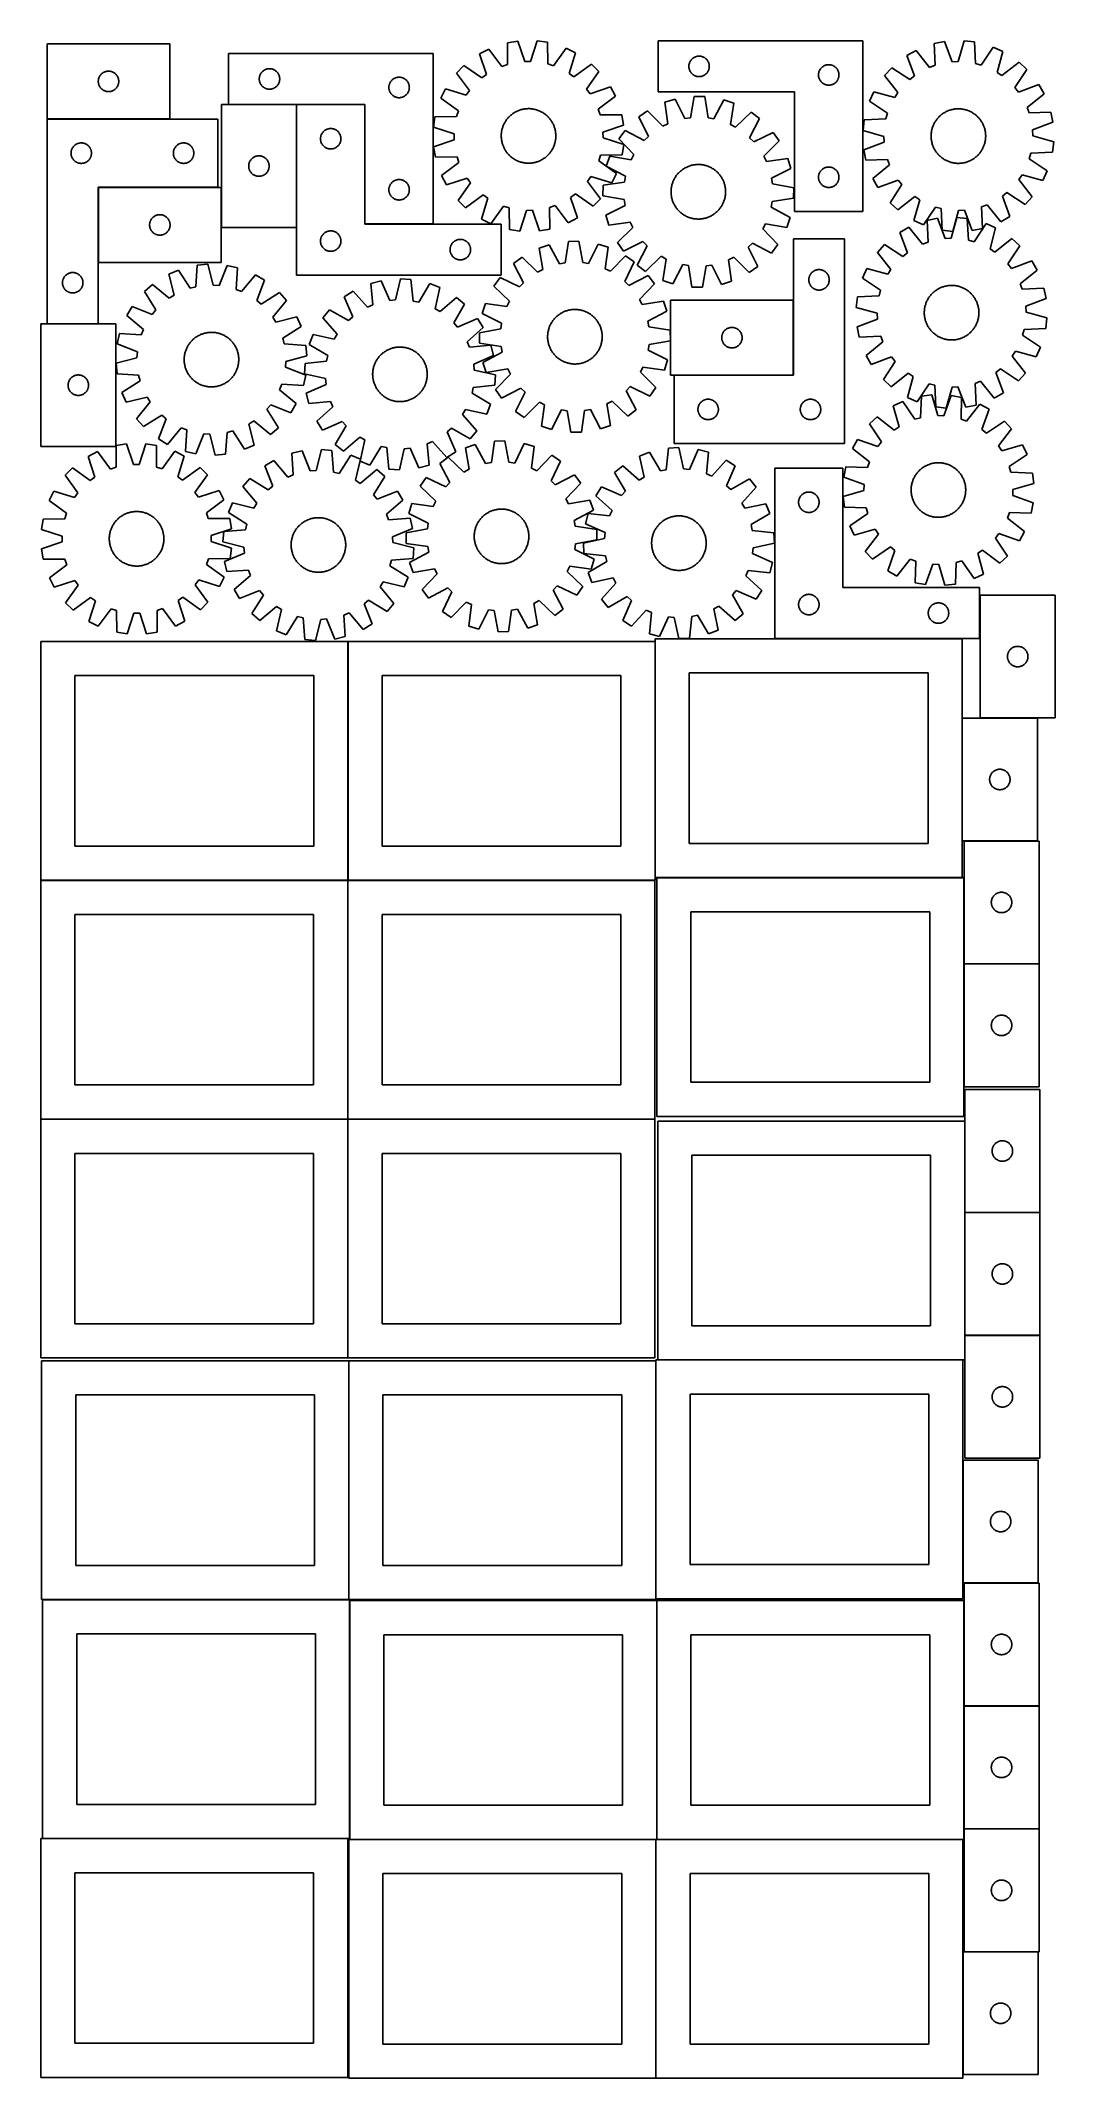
# Model space of a CAD drawing. Header units: millimetres. Extents: x 7 to 1493, y 7 to 2993.
import ezdxf

# ---------------------------------------------------------------- set-up
doc = ezdxf.new("R2010")
doc.units = ezdxf.units.MM
doc.layers.add('COMMON', color=5, linetype='CONTINUOUS', true_color=0x0000ff)
doc.layers.add('CUT', color=7, linetype='CONTINUOUS', true_color=0x000000)

msp = doc.modelspace()

# ---------------------------------------------------------------- linework, layer by layer
at = {"layer": 'COMMON'}
for p, q in [((381.297911, 2899.892299), (281.770624, 2899.892299)), ((381.397912, 2719.792298), (381.397912, 2899.792298)), ((481.497912, 2899.892299), (381.497912, 2899.892299)), ((15.867197, 2878.810992), (195.867197, 2878.810992)), ((90.967197, 2778.510991), (90.967197, 2668.510991)), ((265.867197, 2778.610992), (91.067198, 2778.610992)), ((581.770624, 2724.892299), (481.770624, 2724.892299)), ((1109.667715, 2503.196402), (1109.667715, 2613.196402)), ((90.867197, 2578.610992), (15.867197, 2578.610992)), ((934.767715, 2503.096401), (1109.567714, 2503.096401)), ((456.781323, 1762.823825), (456.781323, 2112.823825)), ((906.981324, 1766.748824), (906.981324, 2112.823825)), ((1357.081324, 2116.848825), (1082.329589, 2116.848825)), ((1357.181324, 2000.504458), (1357.181324, 1820.504458)), ((1467.281325, 2000.604459), (1383.481931, 2000.604459)), ((456.524735, 1762.723825), (6.681322, 1762.723825)), ((456.624736, 1412.623824), (456.624736, 1762.623824)), ((906.724736, 1762.723825), (456.881323, 1762.723825)), ((1357.081324, 1766.648824), (909.574234, 1766.648824)), ((1359.674234, 1766.548823), (1359.674234, 1640.247744)), ((1359.674234, 1640.047743), (1359.674234, 1460.047743)), ((1469.774235, 1640.147744), (1359.774235, 1640.147744)), ((456.524735, 1412.523824), (6.524735, 1412.523824)), ((456.624736, 1062.423823), (456.624736, 1412.423823)), ((906.724736, 1412.523824), (456.724736, 1412.523824)), ((1360.912424, 1409.774326), (1360.912424, 1275.873404)), ((1360.912424, 1275.673403), (1360.912424, 1095.673403)), ((1471.012425, 1275.773404), (1361.012425, 1275.773404)), ((1360.912424, 1095.473402), (1360.912424, 1059.774326)), ((1471.012425, 1095.573403), (1361.012425, 1095.573403)), ((457.949576, 708.249546), (457.949576, 1058.249546)), ((908.149576, 1058.249546), (908.149576, 709.574325)), ((1358.249577, 1059.674326), (910.812424, 1059.674326)), ((1358.349577, 912.623842), (1358.349577, 732.623842)), ((1468.449578, 732.523842), (1359.774235, 732.523842)), ((457.849575, 708.149546), (9.174232, 708.149546)), ((459.274233, 358.049545), (459.274233, 706.724781)), ((909.474234, 356.724781), (909.474234, 706.724781)), ((1359.674234, 706.724781), (1359.674234, 552.423841)), ((1359.674234, 552.22384), (1359.674234, 372.22384)), ((1359.774235, 552.32384), (1469.774235, 552.32384)), ((1359.674234, 372.023839), (1359.674234, 356.724781)), ((1469.774235, 372.12384), (1359.774235, 372.12384)), ((456.524735, 357.949545), (9.174232, 357.949545)), ((908.049576, 356.624781), (459.374233, 356.624781)), ((908.149577, 6.52478), (908.149577, 356.52478)), ((1358.249577, 356.624781), (909.574234, 356.624781)), ((1358.349577, 191.823838), (1358.349577, 11.823838)), ((1468.449578, 191.923839), (1359.774235, 191.923839))]:
    msp.add_line(p, q, dxfattribs=at)
at = {"layer": 'CUT'}
for p, q in [((195.867197, 2988.910993), (15.867197, 2988.910993)), ((15.867197, 2988.910993), (15.867197, 2878.910993)), ((195.867197, 2878.910993), (195.867197, 2988.910993)), ((705.595407, 2993.068517), (690.427838, 2990.484839)), ((690.427838, 2990.484839), (690.622421, 2958.721073)), ((715.928073, 2963.031693), (705.595407, 2993.068517)), ((734.13232, 2993.40079), (724.501836, 2963.131523)), ((749.355936, 2991.170977), (734.13232, 2993.40079)), ((749.900997, 2959.41129), (749.355936, 2991.170977)), ((1211.46264, 2993.402656), (911.46264, 2993.402656)), ((911.46264, 2993.402656), (911.46264, 2918.402656)), ((1211.46264, 2743.402656), (1211.46264, 2993.402656)), ((1331.30454, 2992.267862), (1316.224617, 2989.213934)), ((1316.224617, 2989.213934), (1317.406515, 2957.471566)), ((1342.565938, 2962.566756), (1331.30454, 2992.267862)), ((1359.817332, 2993.487074), (1351.132454, 2962.933062)), ((1375.102907, 2991.731579), (1359.817332, 2993.487074)), ((1376.634987, 2960.004186), (1375.102907, 2991.731579)), ((581.770624, 2974.992299), (281.770624, 2974.992299)), ((281.770624, 2974.992299), (281.770624, 2899.992299)), ((581.770624, 2724.992299), (581.770624, 2974.992299)), ((626.871941, 2957.163786), (616.119767, 2946.158274)), ((652.886445, 2938.936875), (626.871941, 2957.163786)), ((663.390299, 2981.350438), (649.763483, 2974.206178)), ((649.763483, 2974.206178), (659.764087, 2944.05717)), ((682.499137, 2955.97669), (663.390299, 2981.350438)), ((690.622421, 2958.721073), (682.499137, 2955.97669)), ((724.501836, 2963.131523), (715.928073, 2963.031693)), ((758.085979, 2956.856796), (749.900997, 2959.41129)), ((776.598832, 2982.668596), (758.085979, 2956.856796)), ((790.3883, 2975.843561), (776.598832, 2982.668596)), ((781.092401, 2945.469872), (790.3883, 2975.843561)), ((813.670454, 2959.338799), (788.087399, 2940.511105)), ((824.675966, 2948.586626), (813.670454, 2959.338799)), ((956.482529, 2956.674837), (956.542142, 2957.444971)), ((956.542142, 2957.444971), (956.641322, 2958.211014)), ((956.641322, 2958.211014), (956.779805, 2958.970937)), ((956.779805, 2958.970937), (956.957225, 2959.722722)), ((956.957225, 2959.722722), (957.17311, 2960.464378)), ((957.17311, 2960.464378), (957.426888, 2961.193937)), ((957.426888, 2961.193937), (957.717887, 2961.909464)), ((957.717887, 2961.909464), (958.045334, 2962.609062)), ((958.045334, 2962.609062), (958.408362, 2963.290877)), ((958.408362, 2963.290877), (958.806007, 2963.953098)), ((958.806007, 2963.953098), (959.237215, 2964.593972)), ((959.237215, 2964.593972), (959.700843, 2965.211798)), ((959.700843, 2965.211798), (960.195662, 2965.804937)), ((960.195662, 2965.804937), (960.720358, 2966.371818)), ((960.720358, 2966.371818), (961.27354, 2966.910936)), ((961.27354, 2966.910936), (961.853743, 2967.420862)), ((961.853743, 2967.420862), (962.459426, 2967.900244)), ((962.459426, 2967.900244), (963.088985, 2968.347811)), ((963.088985, 2968.347811), (963.740748, 2968.762375)), ((963.740748, 2968.762375), (964.412989, 2969.142838)), ((964.412989, 2969.142838), (965.103925, 2969.48819)), ((965.103925, 2969.48819), (965.811722, 2969.797515)), ((965.811722, 2969.797515), (966.534505, 2970.069994)), ((966.534505, 2970.069994), (967.270356, 2970.304904)), ((967.270356, 2970.304904), (968.017324, 2970.501621)), ((968.017324, 2970.501621), (968.773429, 2970.659625)), ((968.773429, 2970.659625), (969.536665, 2970.778496)), ((969.536665, 2970.778496), (970.305009, 2970.857918)), ((970.305009, 2970.857918), (971.076422, 2970.897683)), ((971.076422, 2970.897683), (971.848859, 2970.897683)), ((971.848859, 2970.897683), (972.620272, 2970.857918)), ((972.620272, 2970.857918), (973.388616, 2970.778496)), ((973.388616, 2970.778496), (974.151852, 2970.659625)), ((974.151852, 2970.659625), (974.907957, 2970.501621)), ((974.907957, 2970.501621), (975.654925, 2970.304904)), ((975.654925, 2970.304904), (976.390776, 2970.069994)), ((976.390776, 2970.069994), (977.113559, 2969.797515)), ((977.113559, 2969.797515), (977.821356, 2969.48819)), ((977.821356, 2969.48819), (978.512292, 2969.142838)), ((978.512292, 2969.142838), (979.184532, 2968.762375)), ((979.184532, 2968.762375), (979.836296, 2968.347811)), ((979.836296, 2968.347811), (980.465855, 2967.900244)), ((980.465855, 2967.900244), (981.071538, 2967.420862)), ((981.071538, 2967.420862), (981.651741, 2966.910936)), ((981.651741, 2966.910936), (982.204923, 2966.371818)), ((982.204923, 2966.371818), (982.729619, 2965.804937)), ((982.729619, 2965.804937), (983.224438, 2965.211798)), ((983.224438, 2965.211798), (983.688066, 2964.593972)), ((983.688066, 2964.593972), (984.119274, 2963.953098)), ((984.119274, 2963.953098), (984.516919, 2963.290877)), ((984.516919, 2963.290877), (984.879947, 2962.609062)), ((984.879947, 2962.609062), (985.207394, 2961.909464)), ((985.207394, 2961.909464), (985.498393, 2961.193937)), ((985.498393, 2961.193937), (985.752171, 2960.464378)), ((985.752171, 2960.464378), (985.968056, 2959.722722)), ((985.968056, 2959.722722), (986.145476, 2958.970937)), ((986.145476, 2958.970937), (986.283959, 2958.211014)), ((986.283959, 2958.211014), (986.383139, 2957.444971)), ((986.383139, 2957.444971), (986.442752, 2956.674837)), ((1155.103925, 2956.98819), (1155.811722, 2957.297515)), ((1155.811722, 2957.297515), (1156.534505, 2957.569994)), ((1156.534505, 2957.569994), (1157.270356, 2957.804904)), ((1157.270356, 2957.804904), (1158.017324, 2958.001621)), ((1158.017324, 2958.001621), (1158.773429, 2958.159625)), ((1158.773429, 2958.159625), (1159.536665, 2958.278496)), ((1159.536665, 2958.278496), (1160.305009, 2958.357918)), ((1160.305009, 2958.357918), (1161.076422, 2958.397683)), ((1161.076422, 2958.397683), (1161.848859, 2958.397683)), ((1161.848859, 2958.397683), (1162.620272, 2958.357918)), ((1162.620272, 2958.357918), (1163.388616, 2958.278496)), ((1163.388616, 2958.278496), (1164.151852, 2958.159625)), ((1164.151852, 2958.159625), (1164.907957, 2958.001621)), ((1164.907957, 2958.001621), (1165.654925, 2957.804904)), ((1165.654925, 2957.804904), (1166.390776, 2957.569994)), ((1166.390776, 2957.569994), (1167.113559, 2957.297515)), ((1167.113559, 2957.297515), (1167.821356, 2956.98819)), ((1289.484097, 2979.243457), (1276.085954, 2971.679046)), ((1276.085954, 2971.679046), (1287.018937, 2941.855488)), ((1309.372469, 2954.47599), (1289.484097, 2979.243457)), ((1317.406515, 2957.471566), (1309.372469, 2954.47599)), ((1351.132454, 2962.933062), (1342.565938, 2962.566756)), ((1384.895422, 2957.705365), (1376.634987, 2960.004186)), ((1402.596941, 2984.080181), (1384.895422, 2957.705365)), ((1416.591909, 2977.687105), (1402.596941, 2984.080181)), ((1408.2447, 2947.039122), (1416.591909, 2977.687105)), ((1440.375878, 2961.914069), (1415.390466, 2942.300198)), ((1451.710314, 2951.509209), (1440.375878, 2961.914069)), ((90.867197, 2933.910993), (90.887086, 2934.683175)), ((90.887086, 2933.138812), (90.867197, 2933.910993)), ((90.887086, 2934.683175), (90.946699, 2935.453308)), ((90.946699, 2932.368679), (90.887086, 2933.138812)), ((90.946699, 2935.453308), (91.045879, 2936.219352)), ((91.045879, 2931.602635), (90.946699, 2932.368679)), ((91.045879, 2936.219352), (91.184362, 2936.979274)), ((91.184362, 2930.842712), (91.045879, 2931.602635)), ((91.184362, 2936.979274), (91.361782, 2937.73106)), ((91.361782, 2930.090927), (91.184362, 2930.842712)), ((91.361782, 2937.73106), (91.577667, 2938.472716)), ((91.577667, 2929.349271), (91.361782, 2930.090927)), ((91.577667, 2938.472716), (91.831445, 2939.202275)), ((91.831445, 2928.619712), (91.577667, 2929.349271)), ((91.831445, 2939.202275), (92.122444, 2939.917802)), ((92.122444, 2927.904185), (91.831445, 2928.619712)), ((92.122444, 2939.917802), (92.449891, 2940.6174)), ((92.449891, 2927.204587), (92.122444, 2927.904185)), ((92.449891, 2940.6174), (92.812919, 2941.299214)), ((92.812919, 2941.299214), (93.210564, 2941.961436)), ((93.210564, 2941.961436), (93.641772, 2942.60231)), ((93.641772, 2942.60231), (94.1054, 2943.220136)), ((94.1054, 2943.220136), (94.600218, 2943.813275)), ((94.600218, 2943.813275), (95.124915, 2944.380156)), ((95.124915, 2944.380156), (95.678097, 2944.919274)), ((95.678097, 2944.919274), (96.2583, 2945.4292)), ((96.2583, 2945.4292), (96.863983, 2945.908582)), ((96.863983, 2945.908582), (97.493542, 2946.356149)), ((97.493542, 2946.356149), (98.145305, 2946.770713)), ((98.145305, 2946.770713), (98.817546, 2947.151175)), ((98.817546, 2947.151175), (99.508482, 2947.496527)), ((99.508482, 2947.496527), (100.216279, 2947.805853)), ((100.216279, 2947.805853), (100.939062, 2948.078332)), ((100.939062, 2948.078332), (101.674913, 2948.313242)), ((101.674913, 2948.313242), (102.421881, 2948.509959)), ((102.421881, 2948.509959), (103.177986, 2948.667963)), ((103.177986, 2948.667963), (103.941222, 2948.786834)), ((103.941222, 2948.786834), (104.709565, 2948.866256)), ((104.709565, 2948.866256), (105.480979, 2948.90602)), ((105.480979, 2948.90602), (106.253416, 2948.90602)), ((106.253416, 2948.90602), (107.024829, 2948.866256)), ((107.024829, 2948.866256), (107.793173, 2948.786834)), ((107.793173, 2948.786834), (108.556409, 2948.667963)), ((108.556409, 2948.667963), (109.312514, 2948.509959)), ((109.312514, 2948.509959), (110.059482, 2948.313242)), ((110.059482, 2948.313242), (110.795333, 2948.078332)), ((110.795333, 2948.078332), (111.518116, 2947.805853)), ((111.518116, 2947.805853), (112.225913, 2947.496527)), ((112.225913, 2947.496527), (112.916849, 2947.151175)), ((112.916849, 2947.151175), (113.589089, 2946.770713)), ((113.589089, 2946.770713), (114.240853, 2946.356149)), ((114.240853, 2946.356149), (114.870412, 2945.908582)), ((114.870412, 2945.908582), (115.476095, 2945.4292)), ((115.476095, 2945.4292), (116.056297, 2944.919274)), ((116.056297, 2944.919274), (116.60948, 2944.380156)), ((116.60948, 2944.380156), (117.134176, 2943.813275)), ((117.134176, 2943.813275), (117.628994, 2943.220136)), ((117.628994, 2943.220136), (118.092622, 2942.60231)), ((118.092622, 2942.60231), (118.523831, 2941.961436)), ((118.523831, 2941.961436), (118.921476, 2941.299214)), ((118.921476, 2941.299214), (119.284504, 2940.6174)), ((119.284504, 2940.6174), (119.611951, 2939.917802)), ((119.611951, 2927.904185), (119.284504, 2927.204587)), ((119.611951, 2939.917802), (119.90295, 2939.202275)), ((119.90295, 2928.619712), (119.611951, 2927.904185)), ((119.90295, 2939.202275), (120.156728, 2938.472716)), ((120.156728, 2929.349271), (119.90295, 2928.619712)), ((120.156728, 2938.472716), (120.372613, 2937.73106)), ((120.372613, 2930.090927), (120.156728, 2929.349271)), ((120.372613, 2937.73106), (120.550033, 2936.979274)), ((120.550033, 2930.842712), (120.372613, 2930.090927)), ((120.550033, 2936.979274), (120.688516, 2936.219352)), ((120.688516, 2931.602635), (120.550033, 2930.842712)), ((120.688516, 2936.219352), (120.787696, 2935.453308)), ((120.787696, 2932.368679), (120.688516, 2931.602635)), ((120.787696, 2935.453308), (120.847309, 2934.683175)), ((120.847309, 2933.138812), (120.787696, 2932.368679)), ((120.847309, 2934.683175), (120.867197, 2933.910993)), ((120.867197, 2933.910993), (120.847309, 2933.138812)), ((326.770624, 2937.492299), (326.790513, 2938.26448)), ((326.790513, 2936.720118), (326.770624, 2937.492299)), ((326.790513, 2938.26448), (326.850126, 2939.034614)), ((326.850126, 2935.949984), (326.790513, 2936.720118)), ((326.850126, 2939.034614), (326.949305, 2939.800658)), ((326.949305, 2935.18394), (326.850126, 2935.949984)), ((326.949305, 2939.800658), (327.087789, 2940.56058)), ((327.087789, 2934.424018), (326.949305, 2935.18394)), ((327.087789, 2940.56058), (327.265208, 2941.312366)), ((327.265208, 2933.672232), (327.087789, 2934.424018)), ((327.265208, 2941.312366), (327.481093, 2942.054022)), ((327.481093, 2932.930577), (327.265208, 2933.672232)), ((327.481093, 2942.054022), (327.734872, 2942.78358)), ((327.734872, 2932.201018), (327.481093, 2932.930577)), ((327.734872, 2942.78358), (328.02587, 2943.499108)), ((328.02587, 2931.48549), (327.734872, 2932.201018)), ((328.02587, 2943.499108), (328.353318, 2944.198706)), ((328.353318, 2930.785892), (328.02587, 2931.48549)), ((328.353318, 2944.198706), (328.716345, 2944.88052)), ((328.716345, 2930.104078), (328.353318, 2930.785892)), ((328.716345, 2944.88052), (329.11399, 2945.542742)), ((329.11399, 2929.441856), (328.716345, 2930.104078)), ((329.11399, 2945.542742), (329.545199, 2946.183616)), ((329.545199, 2928.800983), (329.11399, 2929.441856)), ((329.545199, 2946.183616), (330.008827, 2946.801441)), ((330.008827, 2928.183157), (329.545199, 2928.800983)), ((330.008827, 2946.801441), (330.503645, 2947.394581)), ((330.503645, 2927.590017), (330.008827, 2928.183157)), ((330.503645, 2947.394581), (331.028341, 2947.961461)), ((331.028341, 2927.023137), (330.503645, 2927.590017)), ((331.028341, 2947.961461), (331.581524, 2948.50058)), ((331.581524, 2948.50058), (332.161726, 2949.010506)), ((332.161726, 2949.010506), (332.76741, 2949.489888)), ((332.76741, 2949.489888), (333.396968, 2949.937454)), ((333.396968, 2949.937454), (334.048732, 2950.352019)), ((334.048732, 2950.352019), (334.720973, 2950.732481)), ((334.720973, 2950.732481), (335.411908, 2951.077833)), ((335.411908, 2951.077833), (336.119705, 2951.387159)), ((336.119705, 2951.387159), (336.842488, 2951.659638)), ((336.842488, 2951.659638), (337.578339, 2951.894547)), ((337.578339, 2951.894547), (338.325308, 2952.091265)), ((338.325308, 2952.091265), (339.081412, 2952.249268)), ((339.081412, 2952.249268), (339.844649, 2952.368139)), ((339.844649, 2952.368139), (340.612992, 2952.447562)), ((340.612992, 2952.447562), (341.384405, 2952.487326)), ((341.384405, 2952.487326), (342.156843, 2952.487326)), ((342.156843, 2952.487326), (342.928256, 2952.447562)), ((342.928256, 2952.447562), (343.696599, 2952.368139)), ((343.696599, 2952.368139), (344.459835, 2952.249268)), ((344.459835, 2952.249268), (345.21594, 2952.091265)), ((345.21594, 2952.091265), (345.962908, 2951.894547)), ((345.962908, 2951.894547), (346.69876, 2951.659638)), ((346.69876, 2951.659638), (347.421542, 2951.387159)), ((347.421542, 2951.387159), (348.12934, 2951.077833)), ((348.12934, 2951.077833), (348.820275, 2950.732481)), ((348.820275, 2950.732481), (349.492516, 2950.352019)), ((349.492516, 2950.352019), (350.14428, 2949.937454)), ((350.14428, 2949.937454), (350.773838, 2949.489888)), ((350.773838, 2949.489888), (351.379522, 2949.010506)), ((351.379522, 2949.010506), (351.959724, 2948.50058)), ((351.959724, 2948.50058), (352.512907, 2947.961461)), ((352.512907, 2947.961461), (353.037603, 2947.394581)), ((353.037603, 2927.590017), (352.512907, 2927.023137)), ((353.037603, 2947.394581), (353.532421, 2946.801441)), ((353.532421, 2928.183157), (353.037603, 2927.590017)), ((353.532421, 2946.801441), (353.996049, 2946.183616)), ((353.996049, 2928.800983), (353.532421, 2928.183157)), ((353.996049, 2946.183616), (354.427257, 2945.542742)), ((354.427257, 2929.441856), (353.996049, 2928.800983)), ((354.427257, 2945.542742), (354.824902, 2944.88052)), ((354.824902, 2930.104078), (354.427257, 2929.441856)), ((354.824902, 2944.88052), (355.18793, 2944.198706)), ((355.18793, 2930.785892), (354.824902, 2930.104078)), ((355.18793, 2944.198706), (355.515377, 2943.499108)), ((355.515377, 2931.48549), (355.18793, 2930.785892)), ((355.515377, 2943.499108), (355.806376, 2942.78358)), ((355.806376, 2932.201018), (355.515377, 2931.48549)), ((355.806376, 2942.78358), (356.060155, 2942.054022)), ((356.060155, 2932.930577), (355.806376, 2932.201018)), ((356.060155, 2942.054022), (356.27604, 2941.312366)), ((356.27604, 2933.672232), (356.060155, 2932.930577)), ((356.27604, 2941.312366), (356.453459, 2940.56058)), ((356.453459, 2934.424018), (356.27604, 2933.672232)), ((356.453459, 2940.56058), (356.591942, 2939.800658)), ((356.591942, 2935.18394), (356.453459, 2934.424018)), ((356.591942, 2939.800658), (356.691122, 2939.034614)), ((356.691122, 2935.949984), (356.591942, 2935.18394)), ((356.691122, 2939.034614), (356.750735, 2938.26448)), ((356.750735, 2936.720118), (356.691122, 2935.949984)), ((356.750735, 2938.26448), (356.770624, 2937.492299)), ((356.770624, 2937.492299), (356.750735, 2936.720118)), ((516.850126, 2926.534614), (516.949305, 2927.300658)), ((516.949305, 2927.300658), (517.087789, 2928.06058)), ((517.087789, 2928.06058), (517.265208, 2928.812366)), ((517.265208, 2928.812366), (517.481093, 2929.554022)), ((517.481093, 2929.554022), (517.734872, 2930.28358)), ((517.734872, 2930.28358), (518.02587, 2930.999108)), ((518.02587, 2930.999108), (518.353318, 2931.698706)), ((518.353318, 2931.698706), (518.716345, 2932.38052)), ((518.716345, 2932.38052), (519.11399, 2933.042742)), ((519.11399, 2933.042742), (519.545199, 2933.683616)), ((519.545199, 2933.683616), (520.008827, 2934.301441)), ((520.008827, 2934.301441), (520.503645, 2934.894581)), ((520.503645, 2934.894581), (521.028341, 2935.461461)), ((521.028341, 2935.461461), (521.581524, 2936.00058)), ((521.581524, 2936.00058), (522.161726, 2936.510506)), ((522.161726, 2936.510506), (522.76741, 2936.989888)), ((522.76741, 2936.989888), (523.396968, 2937.437454)), ((523.396968, 2937.437454), (524.048732, 2937.852019)), ((524.048732, 2937.852019), (524.720973, 2938.232481)), ((524.720973, 2938.232481), (525.411908, 2938.577833)), ((525.411908, 2938.577833), (526.119705, 2938.887159)), ((526.119705, 2938.887159), (526.842488, 2939.159638)), ((526.842488, 2939.159638), (527.578339, 2939.394547)), ((527.578339, 2939.394547), (528.325308, 2939.591265)), ((528.325308, 2939.591265), (529.081412, 2939.749268)), ((529.081412, 2939.749268), (529.844649, 2939.868139)), ((529.844649, 2939.868139), (530.612992, 2939.947562)), ((530.612992, 2939.947562), (531.384405, 2939.987326)), ((531.384405, 2939.987326), (532.156843, 2939.987326)), ((532.156843, 2939.987326), (532.928256, 2939.947562)), ((532.928256, 2939.947562), (533.696599, 2939.868139)), ((533.696599, 2939.868139), (534.459835, 2939.749268)), ((534.459835, 2939.749268), (535.21594, 2939.591265)), ((535.21594, 2939.591265), (535.962908, 2939.394547)), ((535.962908, 2939.394547), (536.69876, 2939.159638)), ((536.69876, 2939.159638), (537.421542, 2938.887159)), ((537.421542, 2938.887159), (538.12934, 2938.577833)), ((538.12934, 2938.577833), (538.820275, 2938.232481)), ((538.820275, 2938.232481), (539.492516, 2937.852019)), ((539.492516, 2937.852019), (540.14428, 2937.437454)), ((540.14428, 2937.437454), (540.773838, 2936.989888)), ((540.773838, 2936.989888), (541.379522, 2936.510506)), ((541.379522, 2936.510506), (541.959724, 2936.00058)), ((541.959724, 2936.00058), (542.512907, 2935.461461)), ((542.512907, 2935.461461), (543.037603, 2934.894581)), ((543.037603, 2934.894581), (543.532421, 2934.301441)), ((543.532421, 2934.301441), (543.996049, 2933.683616)), ((543.996049, 2933.683616), (544.427257, 2933.042742)), ((544.427257, 2933.042742), (544.824902, 2932.38052)), ((544.824902, 2932.38052), (545.18793, 2931.698706)), ((545.18793, 2931.698706), (545.515377, 2930.999108)), ((545.515377, 2930.999108), (545.806376, 2930.28358)), ((545.806376, 2930.28358), (546.060155, 2929.554022)), ((546.060155, 2929.554022), (546.27604, 2928.812366)), ((546.27604, 2928.812366), (546.453459, 2928.06058)), ((546.453459, 2928.06058), (546.591942, 2927.300658)), ((546.591942, 2927.300658), (546.691122, 2926.534614)), ((616.119767, 2946.158274), (634.947462, 2920.57522)), ((659.764087, 2944.05717), (652.886445, 2938.936875)), ((788.087399, 2940.511105), (781.092401, 2945.469872)), ((806.449054, 2922.572121), (824.675966, 2948.586626)), ((956.46264, 2955.902656), (956.482529, 2956.674837)), ((956.482529, 2955.130474), (956.46264, 2955.902656)), ((956.542142, 2954.360341), (956.482529, 2955.130474)), ((956.641322, 2953.594297), (956.542142, 2954.360341)), ((956.779805, 2952.834375), (956.641322, 2953.594297)), ((956.957225, 2952.082589), (956.779805, 2952.834375)), ((957.17311, 2951.340933), (956.957225, 2952.082589)), ((957.426888, 2950.611374), (957.17311, 2951.340933)), ((957.717887, 2949.895847), (957.426888, 2950.611374)), ((958.045334, 2949.196249), (957.717887, 2949.895847)), ((958.408362, 2948.514435), (958.045334, 2949.196249)), ((958.806007, 2947.852213), (958.408362, 2948.514435)), ((959.237215, 2947.211339), (958.806007, 2947.852213)), ((959.700843, 2946.593513), (959.237215, 2947.211339)), ((960.195662, 2946.000374), (959.700843, 2946.593513)), ((960.720358, 2945.433493), (960.195662, 2946.000374)), ((961.27354, 2944.894375), (960.720358, 2945.433493)), ((961.853743, 2944.384449), (961.27354, 2944.894375)), ((962.459426, 2943.905067), (961.853743, 2944.384449)), ((963.088985, 2943.4575), (962.459426, 2943.905067)), ((963.740748, 2943.042936), (963.088985, 2943.4575)), ((964.412989, 2942.662474), (963.740748, 2943.042936)), ((965.103925, 2942.317122), (964.412989, 2942.662474)), ((965.811722, 2942.007796), (965.103925, 2942.317122)), ((966.534505, 2941.735317), (965.811722, 2942.007796)), ((967.270356, 2941.500407), (966.534505, 2941.735317)), ((968.017324, 2941.30369), (967.270356, 2941.500407)), ((968.773429, 2941.145686), (968.017324, 2941.30369)), ((969.536665, 2941.026815), (968.773429, 2941.145686)), ((970.305009, 2940.947393), (969.536665, 2941.026815)), ((971.076422, 2940.907629), (970.305009, 2940.947393)), ((971.848859, 2940.907629), (971.076422, 2940.907629)), ((972.620272, 2940.947393), (971.848859, 2940.907629)), ((973.388616, 2941.026815), (972.620272, 2940.947393)), ((974.151852, 2941.145686), (973.388616, 2941.026815)), ((974.907957, 2941.30369), (974.151852, 2941.145686)), ((975.654925, 2941.500407), (974.907957, 2941.30369)), ((976.390776, 2941.735317), (975.654925, 2941.500407)), ((977.113559, 2942.007796), (976.390776, 2941.735317)), ((977.821356, 2942.317122), (977.113559, 2942.007796)), ((978.512292, 2942.662474), (977.821356, 2942.317122)), ((979.184532, 2943.042936), (978.512292, 2942.662474)), ((979.836296, 2943.4575), (979.184532, 2943.042936)), ((980.465855, 2943.905067), (979.836296, 2943.4575)), ((981.071538, 2944.384449), (980.465855, 2943.905067)), ((981.651741, 2944.894375), (981.071538, 2944.384449)), ((982.204923, 2945.433493), (981.651741, 2944.894375)), ((982.729619, 2946.000374), (982.204923, 2945.433493)), ((983.224438, 2946.593513), (982.729619, 2946.000374)), ((983.688066, 2947.211339), (983.224438, 2946.593513)), ((984.119274, 2947.852213), (983.688066, 2947.211339)), ((984.516919, 2948.514435), (984.119274, 2947.852213)), ((984.879947, 2949.196249), (984.516919, 2948.514435)), ((985.207394, 2949.895847), (984.879947, 2949.196249)), ((985.498393, 2950.611374), (985.207394, 2949.895847)), ((985.752171, 2951.340933), (985.498393, 2950.611374)), ((985.968056, 2952.082589), (985.752171, 2951.340933)), ((986.145476, 2952.834375), (985.968056, 2952.082589)), ((986.283959, 2953.594297), (986.145476, 2952.834375)), ((986.383139, 2954.360341), (986.283959, 2953.594297)), ((986.442752, 2955.130474), (986.383139, 2954.360341)), ((986.442752, 2956.674837), (986.46264, 2955.902656)), ((986.46264, 2955.902656), (986.442752, 2955.130474)), ((1146.46264, 2943.402656), (1146.482529, 2944.174837)), ((1146.482529, 2942.630474), (1146.46264, 2943.402656)), ((1146.482529, 2944.174837), (1146.542142, 2944.944971)), ((1146.542142, 2941.860341), (1146.482529, 2942.630474)), ((1146.542142, 2944.944971), (1146.641322, 2945.711014)), ((1146.641322, 2941.094297), (1146.542142, 2941.860341)), ((1146.641322, 2945.711014), (1146.779805, 2946.470937)), ((1146.779805, 2940.334375), (1146.641322, 2941.094297)), ((1146.779805, 2946.470937), (1146.957225, 2947.222722)), ((1146.957225, 2939.582589), (1146.779805, 2940.334375)), ((1146.957225, 2947.222722), (1147.17311, 2947.964378)), ((1147.17311, 2938.840933), (1146.957225, 2939.582589)), ((1147.17311, 2947.964378), (1147.426888, 2948.693937)), ((1147.426888, 2938.111374), (1147.17311, 2938.840933)), ((1147.426888, 2948.693937), (1147.717887, 2949.409464)), ((1147.717887, 2937.395847), (1147.426888, 2938.111374)), ((1147.717887, 2949.409464), (1148.045334, 2950.109062)), ((1148.045334, 2936.696249), (1147.717887, 2937.395847)), ((1148.045334, 2950.109062), (1148.408362, 2950.790877)), ((1148.408362, 2936.014435), (1148.045334, 2936.696249)), ((1148.408362, 2950.790877), (1148.806007, 2951.453098)), ((1148.806007, 2935.352213), (1148.408362, 2936.014435)), ((1148.806007, 2951.453098), (1149.237215, 2952.093972)), ((1149.237215, 2934.711339), (1148.806007, 2935.352213)), ((1149.237215, 2952.093972), (1149.700843, 2952.711798)), ((1149.700843, 2934.093513), (1149.237215, 2934.711339)), ((1149.700843, 2952.711798), (1150.195662, 2953.304937)), ((1150.195662, 2933.500374), (1149.700843, 2934.093513)), ((1150.195662, 2953.304937), (1150.720358, 2953.871818)), ((1150.720358, 2932.933493), (1150.195662, 2933.500374)), ((1150.720358, 2953.871818), (1151.27354, 2954.410936)), ((1151.27354, 2932.394375), (1150.720358, 2932.933493)), ((1151.27354, 2954.410936), (1151.853743, 2954.920862)), ((1151.853743, 2931.884449), (1151.27354, 2932.394375)), ((1151.853743, 2954.920862), (1152.459426, 2955.400244)), ((1152.459426, 2931.405067), (1151.853743, 2931.884449)), ((1152.459426, 2955.400244), (1153.088985, 2955.847811)), ((1153.088985, 2930.9575), (1152.459426, 2931.405067)), ((1153.088985, 2955.847811), (1153.740748, 2956.262375)), ((1153.740748, 2930.542936), (1153.088985, 2930.9575)), ((1153.740748, 2956.262375), (1154.412989, 2956.642838)), ((1154.412989, 2930.162474), (1153.740748, 2930.542936)), ((1154.412989, 2956.642838), (1155.103925, 2956.98819)), ((1155.103925, 2929.817122), (1154.412989, 2930.162474)), ((1155.811722, 2929.507796), (1155.103925, 2929.817122)), ((1156.534505, 2929.235317), (1155.811722, 2929.507796)), ((1157.270356, 2929.000407), (1156.534505, 2929.235317)), ((1158.017324, 2928.80369), (1157.270356, 2929.000407)), ((1158.773429, 2928.645686), (1158.017324, 2928.80369)), ((1159.536665, 2928.526815), (1158.773429, 2928.645686)), ((1160.305009, 2928.447393), (1159.536665, 2928.526815)), ((1161.076422, 2928.407629), (1160.305009, 2928.447393)), ((1161.848859, 2928.407629), (1161.076422, 2928.407629)), ((1162.620272, 2928.447393), (1161.848859, 2928.407629)), ((1163.388616, 2928.526815), (1162.620272, 2928.447393)), ((1164.151852, 2928.645686), (1163.388616, 2928.526815)), ((1164.907957, 2928.80369), (1164.151852, 2928.645686)), ((1165.654925, 2929.000407), (1164.907957, 2928.80369)), ((1166.390776, 2929.235317), (1165.654925, 2929.000407)), ((1167.113559, 2929.507796), (1166.390776, 2929.235317)), ((1167.821356, 2929.817122), (1167.113559, 2929.507796)), ((1167.821356, 2956.98819), (1168.512292, 2956.642838)), ((1168.512292, 2930.162474), (1167.821356, 2929.817122)), ((1168.512292, 2956.642838), (1169.184532, 2956.262375)), ((1169.184532, 2930.542936), (1168.512292, 2930.162474)), ((1169.184532, 2956.262375), (1169.836296, 2955.847811)), ((1169.836296, 2930.9575), (1169.184532, 2930.542936)), ((1169.836296, 2955.847811), (1170.465855, 2955.400244)), ((1170.465855, 2931.405067), (1169.836296, 2930.9575)), ((1170.465855, 2955.400244), (1171.071538, 2954.920862)), ((1171.071538, 2931.884449), (1170.465855, 2931.405067)), ((1171.071538, 2954.920862), (1171.651741, 2954.410936)), ((1171.651741, 2932.394375), (1171.071538, 2931.884449)), ((1171.651741, 2954.410936), (1172.204923, 2953.871818)), ((1172.204923, 2932.933493), (1171.651741, 2932.394375)), ((1172.204923, 2953.871818), (1172.729619, 2953.304937)), ((1172.729619, 2933.500374), (1172.204923, 2932.933493)), ((1172.729619, 2953.304937), (1173.224438, 2952.711798)), ((1173.224438, 2934.093513), (1172.729619, 2933.500374)), ((1173.224438, 2952.711798), (1173.688066, 2952.093972)), ((1173.688066, 2934.711339), (1173.224438, 2934.093513)), ((1173.688066, 2952.093972), (1174.119274, 2951.453098)), ((1174.119274, 2935.352213), (1173.688066, 2934.711339)), ((1174.119274, 2951.453098), (1174.516919, 2950.790877)), ((1174.516919, 2936.014435), (1174.119274, 2935.352213)), ((1174.516919, 2950.790877), (1174.879947, 2950.109062)), ((1174.879947, 2936.696249), (1174.516919, 2936.014435)), ((1174.879947, 2950.109062), (1175.207394, 2949.409464)), ((1175.207394, 2937.395847), (1174.879947, 2936.696249)), ((1175.207394, 2949.409464), (1175.498393, 2948.693937)), ((1175.498393, 2938.111374), (1175.207394, 2937.395847)), ((1175.498393, 2948.693937), (1175.752171, 2947.964378)), ((1175.752171, 2938.840933), (1175.498393, 2938.111374)), ((1175.752171, 2947.964378), (1175.968056, 2947.222722)), ((1175.968056, 2939.582589), (1175.752171, 2938.840933)), ((1175.968056, 2947.222722), (1176.145476, 2946.470937)), ((1176.145476, 2940.334375), (1175.968056, 2939.582589)), ((1176.145476, 2946.470937), (1176.283959, 2945.711014)), ((1176.283959, 2941.094297), (1176.145476, 2940.334375)), ((1176.283959, 2945.711014), (1176.383139, 2944.944971)), ((1176.383139, 2941.860341), (1176.283959, 2941.094297)), ((1176.383139, 2944.944971), (1176.442752, 2944.174837)), ((1176.442752, 2942.630474), (1176.383139, 2941.860341)), ((1176.442752, 2944.174837), (1176.46264, 2943.402656)), ((1176.46264, 2943.402656), (1176.442752, 2942.630474)), ((1253.735255, 2953.933284), (1243.330395, 2942.598848)), ((1243.330395, 2942.598848), (1262.944266, 2917.613436)), ((1280.303789, 2936.523868), (1253.735255, 2953.933284)), ((1287.018937, 2941.855488), (1280.303789, 2936.523868)), ((1415.390466, 2942.300198), (1408.2447, 2947.039122)), ((1434.300898, 2924.940675), (1451.710314, 2951.509209)), ((1469.456076, 2929.15851), (1439.632517, 2918.225527)), ((1477.020486, 2915.760367), (1469.456076, 2929.15851)), ((92.812919, 2926.522772), (92.449891, 2927.204587)), ((93.210564, 2925.860551), (92.812919, 2926.522772)), ((93.641772, 2925.219677), (93.210564, 2925.860551)), ((94.1054, 2924.601851), (93.641772, 2925.219677)), ((94.600218, 2924.008712), (94.1054, 2924.601851)), ((95.124915, 2923.441831), (94.600218, 2924.008712)), ((95.678097, 2922.902713), (95.124915, 2923.441831)), ((96.2583, 2922.392787), (95.678097, 2922.902713)), ((96.863983, 2921.913405), (96.2583, 2922.392787)), ((97.493542, 2921.465838), (96.863983, 2921.913405)), ((98.145305, 2921.051274), (97.493542, 2921.465838)), ((98.817546, 2920.670811), (98.145305, 2921.051274)), ((99.508482, 2920.32546), (98.817546, 2920.670811)), ((100.216279, 2920.016134), (99.508482, 2920.32546)), ((100.939062, 2919.743655), (100.216279, 2920.016134)), ((101.674913, 2919.508745), (100.939062, 2919.743655)), ((102.421881, 2919.312028), (101.674913, 2919.508745)), ((103.177986, 2919.154024), (102.421881, 2919.312028)), ((103.941222, 2919.035153), (103.177986, 2919.154024)), ((104.709565, 2918.955731), (103.941222, 2919.035153)), ((105.480979, 2918.915966), (104.709565, 2918.955731)), ((106.253416, 2918.915966), (105.480979, 2918.915966)), ((107.024829, 2918.955731), (106.253416, 2918.915966)), ((107.793173, 2919.035153), (107.024829, 2918.955731)), ((108.556409, 2919.154024), (107.793173, 2919.035153)), ((109.312514, 2919.312028), (108.556409, 2919.154024)), ((110.059482, 2919.508745), (109.312514, 2919.312028)), ((110.795333, 2919.743655), (110.059482, 2919.508745)), ((111.518116, 2920.016134), (110.795333, 2919.743655)), ((112.225913, 2920.32546), (111.518116, 2920.016134)), ((112.916849, 2920.670811), (112.225913, 2920.32546)), ((113.589089, 2921.051274), (112.916849, 2920.670811)), ((114.240853, 2921.465838), (113.589089, 2921.051274)), ((114.870412, 2921.913405), (114.240853, 2921.465838)), ((115.476095, 2922.392787), (114.870412, 2921.913405)), ((116.056297, 2922.902713), (115.476095, 2922.392787)), ((116.60948, 2923.441831), (116.056297, 2922.902713)), ((117.134176, 2924.008712), (116.60948, 2923.441831)), ((117.628994, 2924.601851), (117.134176, 2924.008712)), ((118.092622, 2925.219677), (117.628994, 2924.601851)), ((118.523831, 2925.860551), (118.092622, 2925.219677)), ((118.921476, 2926.522772), (118.523831, 2925.860551)), ((119.284504, 2927.204587), (118.921476, 2926.522772)), ((381.297911, 2899.792298), (271.297911, 2899.792298)), ((271.297911, 2899.792298), (271.297911, 2719.792298)), ((281.770624, 2899.992299), (481.770624, 2899.992299)), ((331.581524, 2926.484019), (331.028341, 2927.023137)), ((332.161726, 2925.974092), (331.581524, 2926.484019)), ((332.76741, 2925.49471), (332.161726, 2925.974092)), ((333.396968, 2925.047144), (332.76741, 2925.49471)), ((334.048732, 2924.63258), (333.396968, 2925.047144)), ((334.720973, 2924.252117), (334.048732, 2924.63258)), ((335.411908, 2923.906765), (334.720973, 2924.252117)), ((336.119705, 2923.59744), (335.411908, 2923.906765)), ((336.842488, 2923.324961), (336.119705, 2923.59744)), ((337.578339, 2923.090051), (336.842488, 2923.324961)), ((338.325308, 2922.893333), (337.578339, 2923.090051)), ((339.081412, 2922.73533), (338.325308, 2922.893333)), ((339.844649, 2922.616459), (339.081412, 2922.73533)), ((340.612992, 2922.537036), (339.844649, 2922.616459)), ((341.384405, 2922.497272), (340.612992, 2922.537036)), ((342.156843, 2922.497272), (341.384405, 2922.497272)), ((342.928256, 2922.537036), (342.156843, 2922.497272)), ((343.696599, 2922.616459), (342.928256, 2922.537036)), ((344.459835, 2922.73533), (343.696599, 2922.616459)), ((345.21594, 2922.893333), (344.459835, 2922.73533)), ((345.962908, 2923.090051), (345.21594, 2922.893333)), ((346.69876, 2923.324961), (345.962908, 2923.090051)), ((347.421542, 2923.59744), (346.69876, 2923.324961)), ((348.12934, 2923.906765), (347.421542, 2923.59744)), ((348.820275, 2924.252117), (348.12934, 2923.906765)), ((349.492516, 2924.63258), (348.820275, 2924.252117)), ((350.14428, 2925.047144), (349.492516, 2924.63258)), ((350.773838, 2925.49471), (350.14428, 2925.047144)), ((351.379522, 2925.974092), (350.773838, 2925.49471)), ((351.959724, 2926.484019), (351.379522, 2925.974092)), ((352.512907, 2927.023137), (351.959724, 2926.484019)), ((381.297911, 2719.792298), (381.297911, 2899.792298)), ((481.497912, 2899.792298), (381.497912, 2899.792298)), ((381.497912, 2899.792298), (381.497912, 2649.792298)), ((481.497912, 2724.792298), (481.497912, 2899.792298)), ((481.770624, 2899.992299), (481.770624, 2724.992299)), ((516.770624, 2924.992299), (516.790513, 2925.76448)), ((516.790513, 2924.220118), (516.770624, 2924.992299)), ((516.790513, 2925.76448), (516.850126, 2926.534614)), ((516.850126, 2923.449984), (516.790513, 2924.220118)), ((516.949305, 2922.68394), (516.850126, 2923.449984)), ((517.087789, 2921.924018), (516.949305, 2922.68394)), ((517.265208, 2921.172232), (517.087789, 2921.924018)), ((517.481093, 2920.430577), (517.265208, 2921.172232)), ((517.734872, 2919.701018), (517.481093, 2920.430577)), ((518.02587, 2918.98549), (517.734872, 2919.701018)), ((518.353318, 2918.285892), (518.02587, 2918.98549)), ((518.716345, 2917.604078), (518.353318, 2918.285892)), ((519.11399, 2916.941856), (518.716345, 2917.604078)), ((519.545199, 2916.300983), (519.11399, 2916.941856)), ((520.008827, 2915.683157), (519.545199, 2916.300983)), ((520.503645, 2915.090017), (520.008827, 2915.683157)), ((521.028341, 2914.523137), (520.503645, 2915.090017)), ((521.581524, 2913.984019), (521.028341, 2914.523137)), ((522.161726, 2913.474092), (521.581524, 2913.984019)), ((522.76741, 2912.99471), (522.161726, 2913.474092)), ((523.396968, 2912.547144), (522.76741, 2912.99471)), ((524.048732, 2912.13258), (523.396968, 2912.547144)), ((524.720973, 2911.752117), (524.048732, 2912.13258)), ((525.411908, 2911.406765), (524.720973, 2911.752117)), ((526.119705, 2911.09744), (525.411908, 2911.406765)), ((526.842488, 2910.824961), (526.119705, 2911.09744)), ((527.578339, 2910.590051), (526.842488, 2910.824961)), ((528.325308, 2910.393333), (527.578339, 2910.590051)), ((529.081412, 2910.23533), (528.325308, 2910.393333)), ((529.844649, 2910.116459), (529.081412, 2910.23533)), ((530.612992, 2910.037036), (529.844649, 2910.116459)), ((531.384405, 2909.997272), (530.612992, 2910.037036)), ((532.156843, 2909.997272), (531.384405, 2909.997272)), ((532.928256, 2910.037036), (532.156843, 2909.997272)), ((533.696599, 2910.116459), (532.928256, 2910.037036)), ((534.459835, 2910.23533), (533.696599, 2910.116459)), ((535.21594, 2910.393333), (534.459835, 2910.23533)), ((535.962908, 2910.590051), (535.21594, 2910.393333)), ((536.69876, 2910.824961), (535.962908, 2910.590051)), ((537.421542, 2911.09744), (536.69876, 2910.824961)), ((538.12934, 2911.406765), (537.421542, 2911.09744)), ((538.820275, 2911.752117), (538.12934, 2911.406765)), ((539.492516, 2912.13258), (538.820275, 2911.752117)), ((540.14428, 2912.547144), (539.492516, 2912.13258)), ((540.773838, 2912.99471), (540.14428, 2912.547144)), ((541.379522, 2913.474092), (540.773838, 2912.99471)), ((541.959724, 2913.984019), (541.379522, 2913.474092)), ((542.512907, 2914.523137), (541.959724, 2913.984019)), ((543.037603, 2915.090017), (542.512907, 2914.523137)), ((543.532421, 2915.683157), (543.037603, 2915.090017)), ((543.996049, 2916.300983), (543.532421, 2915.683157)), ((544.427257, 2916.941856), (543.996049, 2916.300983)), ((544.824902, 2917.604078), (544.427257, 2916.941856)), ((545.18793, 2918.285892), (544.824902, 2917.604078)), ((545.515377, 2918.98549), (545.18793, 2918.285892)), ((545.806376, 2919.701018), (545.515377, 2918.98549)), ((546.060155, 2920.430577), (545.806376, 2919.701018)), ((546.27604, 2921.172232), (546.060155, 2920.430577)), ((546.453459, 2921.924018), (546.27604, 2921.172232)), ((546.591942, 2922.68394), (546.453459, 2921.924018)), ((546.691122, 2923.449984), (546.591942, 2922.68394)), ((546.691122, 2926.534614), (546.750735, 2925.76448)), ((546.750735, 2924.220118), (546.691122, 2923.449984)), ((546.750735, 2925.76448), (546.770624, 2924.992299)), ((546.770624, 2924.992299), (546.750735, 2924.220118)), ((599.615005, 2922.876121), (592.78997, 2909.086652)), ((592.78997, 2909.086652), (618.601771, 2890.573799)), ((629.988694, 2913.580221), (599.615005, 2922.876121)), ((634.947462, 2920.57522), (629.988694, 2913.580221)), ((811.569349, 2915.69448), (806.449054, 2922.572121)), ((841.718357, 2925.695083), (811.569349, 2915.69448)), ((823.48887, 2892.959429), (848.862617, 2912.068268)), ((848.862617, 2912.068268), (841.718357, 2925.695083)), ((911.46264, 2918.402656), (1111.46264, 2918.402656)), ((936.176633, 2907.853525), (921.484432, 2903.285181)), ((921.484432, 2903.285181), (925.881167, 2871.826582)), ((950.393713, 2879.44843), (936.176633, 2907.853525)), ((964.418541, 2911.959672), (958.878843, 2880.6821)), ((979.803351, 2911.764285), (964.418541, 2911.959672)), ((984.546941, 2880.356116), (979.803351, 2911.764285)), ((1007.931871, 2906.942234), (992.998004, 2878.907356)), ((1022.503317, 2902.002242), (1007.931871, 2906.942234)), ((1017.309081, 2870.665448), (1022.503317, 2902.002242)), ((1111.46264, 2918.402656), (1111.46264, 2743.402656)), ((1227.557359, 2918.814879), (1221.164283, 2904.819912)), ((1221.164283, 2904.819912), (1247.539099, 2887.118392)), ((1258.205342, 2910.46767), (1227.557359, 2918.814879)), ((1262.944266, 2917.613436), (1258.205342, 2910.46767)), ((1439.632517, 2918.225527), (1434.300898, 2924.940675)), ((1452.25302, 2895.871995), (1477.020486, 2915.760367)), ((15.867197, 2878.910993), (195.867197, 2878.910993)), ((15.867197, 2878.710992), (15.867197, 2578.710992)), ((265.867197, 2878.710992), (15.867197, 2878.710992)), ((265.867197, 2778.710992), (265.867197, 2878.710992)), ((584.28759, 2881.843757), (582.057776, 2866.620141)), ((616.047276, 2882.388817), (584.28759, 2881.843757)), ((618.601771, 2890.573799), (616.047276, 2882.388817)), ((683.593136, 2866.786404), (684.014306, 2867.970305)), ((684.014306, 2867.970305), (684.472456, 2869.140393)), ((684.472456, 2869.140393), (684.967133, 2870.295513)), ((684.967133, 2870.295513), (685.497849, 2871.434525)), ((685.497849, 2871.434525), (686.06408, 2872.556304)), ((686.06408, 2872.556304), (686.665268, 2873.659744)), ((686.665268, 2873.659744), (687.300819, 2874.743756)), ((687.300819, 2874.743756), (687.970106, 2875.80727)), ((687.970106, 2875.80727), (688.672469, 2876.849236)), ((688.672469, 2876.849236), (689.407214, 2877.868626)), ((689.407214, 2877.868626), (690.173616, 2878.864434)), ((690.173616, 2878.864434), (690.970919, 2879.835678)), ((690.970919, 2879.835678), (691.798337, 2880.781399)), ((691.798337, 2880.781399), (692.655052, 2881.700663)), ((692.655052, 2881.700663), (693.540219, 2882.592563)), ((693.540219, 2882.592563), (694.452964, 2883.45622)), ((694.452964, 2883.45622), (695.392387, 2884.29078)), ((695.392387, 2884.29078), (696.357561, 2885.095421)), ((696.357561, 2885.095421), (697.347533, 2885.869348)), ((697.347533, 2885.869348), (698.361326, 2886.611797)), ((698.361326, 2886.611797), (699.397939, 2887.322035)), ((699.397939, 2887.322035), (700.45635, 2887.999363)), ((700.45635, 2887.999363), (701.535515, 2888.643111)), ((701.535515, 2888.643111), (702.634367, 2889.252643)), ((702.634367, 2889.252643), (703.751823, 2889.827359)), ((703.751823, 2889.827359), (704.88678, 2890.366692)), ((704.88678, 2890.366692), (706.038118, 2890.870108)), ((706.038118, 2890.870108), (707.204701, 2891.337112)), ((707.204701, 2891.337112), (708.385376, 2891.767242)), ((708.385376, 2891.767242), (709.57898, 2892.160073)), ((709.57898, 2892.160073), (710.784334, 2892.515219)), ((710.784334, 2892.515219), (712.000249, 2892.832329)), ((712.000249, 2892.832329), (713.225524, 2893.111089)), ((713.225524, 2893.111089), (714.458951, 2893.351225)), ((714.458951, 2893.351225), (715.699312, 2893.5525)), ((715.699312, 2893.5525), (716.945383, 2893.714714)), ((716.945383, 2893.714714), (718.195934, 2893.837709)), ((718.195934, 2893.837709), (719.449732, 2893.921362)), ((719.449732, 2893.921362), (720.705539, 2893.965591)), ((720.705539, 2893.965591), (721.962115, 2893.970352)), ((721.962115, 2893.970352), (723.218221, 2893.935641)), ((723.218221, 2893.935641), (724.472617, 2893.861492)), ((724.472617, 2893.861492), (725.724065, 2893.747978)), ((725.724065, 2893.747978), (726.971329, 2893.595211)), ((726.971329, 2893.595211), (728.21318, 2893.403342)), ((728.21318, 2893.403342), (729.448391, 2893.17256)), ((729.448391, 2893.17256), (730.675744, 2892.903093)), ((730.675744, 2892.903093), (731.894027, 2892.595207)), ((731.894027, 2892.595207), (733.102037, 2892.249206)), ((733.102037, 2892.249206), (734.298584, 2891.865431)), ((734.298584, 2891.865431), (735.482485, 2891.44426)), ((735.482485, 2891.44426), (736.652573, 2890.986111)), ((736.652573, 2890.986111), (737.807693, 2890.491434)), ((737.807693, 2890.491434), (738.946704, 2889.960718)), ((738.946704, 2889.960718), (740.068484, 2889.394486)), ((740.068484, 2889.394486), (741.171924, 2888.793299)), ((741.171924, 2888.793299), (742.255936, 2888.157747)), ((742.255936, 2888.157747), (743.319449, 2887.48846)), ((743.319449, 2887.48846), (744.361416, 2886.786098)), ((744.361416, 2886.786098), (745.380806, 2886.051353)), ((745.380806, 2886.051353), (746.376614, 2885.28495)), ((746.376614, 2885.28495), (747.347858, 2884.487647)), ((747.347858, 2884.487647), (748.293578, 2883.66023)), ((748.293578, 2883.66023), (749.212843, 2882.803515)), ((749.212843, 2882.803515), (750.104743, 2881.918348)), ((750.104743, 2881.918348), (750.9684, 2881.005603)), ((750.9684, 2881.005603), (751.80296, 2880.066179)), ((751.80296, 2880.066179), (752.607601, 2879.101006)), ((752.607601, 2879.101006), (753.381527, 2878.111034)), ((753.381527, 2878.111034), (754.123976, 2877.097241)), ((754.123976, 2877.097241), (754.834215, 2876.060627)), ((754.834215, 2876.060627), (755.511543, 2875.002216)), ((755.511543, 2875.002216), (756.15529, 2873.923052)), ((756.15529, 2873.923052), (756.764823, 2872.824199)), ((756.764823, 2872.824199), (757.339539, 2871.706743)), ((757.339539, 2871.706743), (757.878871, 2870.571786)), ((757.878871, 2870.571786), (758.382288, 2869.420448)), ((758.382288, 2869.420448), (758.849291, 2868.253866)), ((758.849291, 2868.253866), (759.279421, 2867.07319)), ((826.233252, 2884.836146), (823.48887, 2892.959429)), ((857.997019, 2885.030729), (826.233252, 2884.836146)), ((830.543873, 2859.530493), (860.580696, 2869.863159)), ((860.580696, 2869.863159), (857.997019, 2885.030729)), ((895.89365, 2890.652773), (883.332232, 2881.76788)), ((883.332232, 2881.76788), (897.235018, 2853.20764)), ((918.192554, 2868.031243), (895.89365, 2890.652773)), ((925.881167, 2871.826582), (918.192554, 2868.031243)), ((958.878843, 2880.6821), (950.393713, 2879.44843)), ((992.998004, 2878.907356), (984.546941, 2880.356116)), ((1024.898828, 2866.676074), (1017.309081, 2870.665448)), ((1047.765033, 2888.724008), (1024.898828, 2866.676074)), ((1045.473146, 2851.325018), (1060.09676, 2879.522973)), ((1060.09676, 2879.522973), (1047.765033, 2888.724008)), ((1213.512885, 2877.325877), (1211.75739, 2862.040303)), ((1245.240278, 2878.857957), (1213.512885, 2877.325877)), ((1247.539099, 2887.118392), (1245.240278, 2878.857957)), ((1313.622675, 2866.559238), (1314.044229, 2867.743003)), ((1314.044229, 2867.743003), (1314.502759, 2868.912942)), ((1314.502759, 2868.912942), (1314.997811, 2870.0679)), ((1314.997811, 2870.0679), (1315.528897, 2871.20674)), ((1315.528897, 2871.20674), (1316.095493, 2872.328335)), ((1316.095493, 2872.328335), (1316.69704, 2873.43158)), ((1316.69704, 2873.43158), (1317.332943, 2874.515385)), ((1317.332943, 2874.515385), (1318.002575, 2875.578681)), ((1318.002575, 2875.578681), (1318.705277, 2876.620419)), ((1318.705277, 2876.620419), (1319.440353, 2877.639571)), ((1319.440353, 2877.639571), (1320.207079, 2878.63513)), ((1320.207079, 2878.63513), (1321.004697, 2879.606115)), ((1321.004697, 2879.606115), (1321.832422, 2880.551566)), ((1321.832422, 2880.551566), (1322.689435, 2881.470552)), ((1322.689435, 2881.470552), (1323.574892, 2882.362165)), ((1323.574892, 2882.362165), (1324.487918, 2883.225525)), ((1324.487918, 2883.225525), (1325.427612, 2884.05978)), ((1325.427612, 2884.05978), (1326.393047, 2884.864107)), ((1326.393047, 2884.864107), (1327.38327, 2885.637712)), ((1327.38327, 2885.637712), (1328.397305, 2886.379832)), ((1328.397305, 2886.379832), (1329.434149, 2887.089733)), ((1329.434149, 2887.089733), (1330.49278, 2887.766717)), ((1330.49278, 2887.766717), (1331.572154, 2888.410114)), ((1331.572154, 2888.410114), (1332.671204, 2889.01929)), ((1332.671204, 2889.01929), (1333.788847, 2889.593643)), ((1333.788847, 2889.593643), (1334.923979, 2890.132606)), ((1334.923979, 2890.132606), (1336.07548, 2890.635649)), ((1336.07548, 2890.635649), (1337.242214, 2891.102273)), ((1337.242214, 2891.102273), (1338.42303, 2891.53202)), ((1338.42303, 2891.53202), (1339.616761, 2891.924463)), ((1339.616761, 2891.924463), (1340.82223, 2892.279218)), ((1340.82223, 2892.279218), (1342.038248, 2892.595932)), ((1342.038248, 2892.595932), (1343.263614, 2892.874294)), ((1343.263614, 2892.874294), (1344.497118, 2893.11403)), ((1344.497118, 2893.11403), (1345.737545, 2893.314901)), ((1345.737545, 2893.314901), (1346.983669, 2893.476711)), ((1346.983669, 2893.476711), (1348.23426, 2893.599299)), ((1348.23426, 2893.599299), (1349.488085, 2893.682545)), ((1349.488085, 2893.682545), (1350.743906, 2893.726366)), ((1350.743906, 2893.726366), (1352.000484, 2893.730719)), ((1352.000484, 2893.730719), (1353.256578, 2893.6956)), ((1353.256578, 2893.6956), (1354.51095, 2893.621043)), ((1354.51095, 2893.621043), (1355.762361, 2893.507123)), ((1355.762361, 2893.507123), (1357.009576, 2893.35395)), ((1357.009576, 2893.35395), (1358.251364, 2893.161678)), ((1358.251364, 2893.161678), (1359.4865, 2892.930495)), ((1359.4865, 2892.930495), (1360.713765, 2892.660629)), ((1360.713765, 2892.660629), (1361.931948, 2892.352347)), ((1361.931948, 2892.352347), (1363.139846, 2892.005953)), ((1363.139846, 2892.005953), (1364.336268, 2891.621789)), ((1364.336268, 2891.621789), (1365.520032, 2891.200234)), ((1365.520032, 2891.200234), (1366.689971, 2890.741705)), ((1366.689971, 2890.741705), (1367.84493, 2890.246653)), ((1367.84493, 2890.246653), (1368.983769, 2889.715567)), ((1368.983769, 2889.715567), (1370.105365, 2889.148971)), ((1370.105365, 2889.148971), (1371.208609, 2888.547424)), ((1371.208609, 2888.547424), (1372.292415, 2887.911521)), ((1372.292415, 2887.911521), (1373.355711, 2887.241888)), ((1373.355711, 2887.241888), (1374.397449, 2886.539187)), ((1374.397449, 2886.539187), (1375.4166, 2885.804111)), ((1375.4166, 2885.804111), (1376.41216, 2885.037385)), ((1376.41216, 2885.037385), (1377.383144, 2884.239767)), ((1377.383144, 2884.239767), (1378.328596, 2883.412042)), ((1378.328596, 2883.412042), (1379.247582, 2882.555029)), ((1379.247582, 2882.555029), (1380.139194, 2881.669572)), ((1380.139194, 2881.669572), (1381.002554, 2880.756546)), ((1381.002554, 2880.756546), (1381.83681, 2879.816852)), ((1381.83681, 2879.816852), (1382.641137, 2878.851417)), ((1382.641137, 2878.851417), (1383.414742, 2877.861193)), ((1383.414742, 2877.861193), (1384.156861, 2876.847159)), ((1384.156861, 2876.847159), (1384.866763, 2875.810315)), ((1384.866763, 2875.810315), (1385.543747, 2874.751684)), ((1385.543747, 2874.751684), (1386.187144, 2873.67231)), ((1386.187144, 2873.67231), (1386.796319, 2872.57326)), ((1386.796319, 2872.57326), (1387.370672, 2871.455617)), ((1387.370672, 2871.455617), (1387.909636, 2870.320485)), ((1387.909636, 2870.320485), (1388.412678, 2869.168984)), ((1388.412678, 2869.168984), (1388.879303, 2868.00225)), ((1388.879303, 2868.00225), (1389.309049, 2866.821434)), ((1455.248596, 2887.837949), (1452.25302, 2895.871995)), ((1486.990963, 2889.019847), (1455.248596, 2887.837949)), ((1460.343786, 2862.678526), (1490.044891, 2873.939924)), ((1490.044891, 2873.939924), (1486.990963, 2889.019847)), ((53.422042, 2837.084648), (53.869609, 2837.714207)), ((53.869609, 2837.714207), (54.348991, 2838.31989)), ((54.348991, 2838.31989), (54.858917, 2838.900093)), ((54.858917, 2838.900093), (55.398035, 2839.453275)), ((55.398035, 2839.453275), (55.964916, 2839.977971)), ((55.964916, 2839.977971), (56.558055, 2840.47279)), ((56.558055, 2840.47279), (57.175881, 2840.936418)), ((57.175881, 2840.936418), (57.816754, 2841.367626)), ((57.816754, 2841.367626), (58.478976, 2841.765271)), ((58.478976, 2841.765271), (59.16079, 2842.128299)), ((59.16079, 2842.128299), (59.860389, 2842.455746)), ((59.860389, 2842.455746), (60.575916, 2842.746745)), ((60.575916, 2842.746745), (61.305475, 2843.000523)), ((61.305475, 2843.000523), (62.047131, 2843.216408)), ((62.047131, 2843.216408), (62.798916, 2843.393828)), ((62.798916, 2843.393828), (63.558839, 2843.532311)), ((63.558839, 2843.532311), (64.324882, 2843.631491)), ((64.324882, 2843.631491), (65.095016, 2843.691104)), ((65.095016, 2843.691104), (65.867197, 2843.710992)), ((65.867197, 2843.710992), (66.639379, 2843.691104)), ((66.639379, 2843.691104), (67.409512, 2843.631491)), ((67.409512, 2843.631491), (68.175556, 2843.532311)), ((68.175556, 2843.532311), (68.935478, 2843.393828)), ((68.935478, 2843.393828), (69.687264, 2843.216408)), ((69.687264, 2843.216408), (70.42892, 2843.000523)), ((70.42892, 2843.000523), (71.158479, 2842.746745)), ((71.158479, 2842.746745), (71.874006, 2842.455746)), ((71.874006, 2842.455746), (72.573604, 2842.128299)), ((72.573604, 2842.128299), (73.255418, 2841.765271)), ((73.255418, 2841.765271), (73.91764, 2841.367626)), ((73.91764, 2841.367626), (74.558514, 2840.936418)), ((74.558514, 2840.936418), (75.17634, 2840.47279)), ((75.17634, 2840.47279), (75.769479, 2839.977971)), ((75.769479, 2839.977971), (76.33636, 2839.453275)), ((76.33636, 2839.453275), (76.875478, 2838.900093)), ((76.875478, 2838.900093), (77.385404, 2838.31989)), ((77.385404, 2838.31989), (77.864786, 2837.714207)), ((77.864786, 2837.714207), (78.312353, 2837.084648)), ((203.422042, 2837.084648), (203.869609, 2837.714207)), ((203.869609, 2837.714207), (204.348991, 2838.31989)), ((204.348991, 2838.31989), (204.858917, 2838.900093)), ((204.858917, 2838.900093), (205.398035, 2839.453275)), ((205.398035, 2839.453275), (205.964916, 2839.977971)), ((205.964916, 2839.977971), (206.558055, 2840.47279)), ((206.558055, 2840.47279), (207.175881, 2840.936418)), ((207.175881, 2840.936418), (207.816754, 2841.367626)), ((207.816754, 2841.367626), (208.478976, 2841.765271)), ((208.478976, 2841.765271), (209.16079, 2842.128299)), ((209.16079, 2842.128299), (209.860389, 2842.455746)), ((209.860389, 2842.455746), (210.575916, 2842.746745)), ((210.575916, 2842.746745), (211.305475, 2843.000523)), ((211.305475, 2843.000523), (212.047131, 2843.216408)), ((212.047131, 2843.216408), (212.798916, 2843.393828)), ((212.798916, 2843.393828), (213.558839, 2843.532311)), ((213.558839, 2843.532311), (214.324882, 2843.631491)), ((214.324882, 2843.631491), (215.095016, 2843.691104)), ((215.095016, 2843.691104), (215.867197, 2843.710992)), ((215.867197, 2843.710992), (216.639379, 2843.691104)), ((216.639379, 2843.691104), (217.409512, 2843.631491)), ((217.409512, 2843.631491), (218.175556, 2843.532311)), ((218.175556, 2843.532311), (218.935478, 2843.393828)), ((218.935478, 2843.393828), (219.687264, 2843.216408)), ((219.687264, 2843.216408), (220.42892, 2843.000523)), ((220.42892, 2843.000523), (221.158479, 2842.746745)), ((221.158479, 2842.746745), (221.874006, 2842.455746)), ((221.874006, 2842.455746), (222.573604, 2842.128299)), ((222.573604, 2842.128299), (223.255418, 2841.765271)), ((223.255418, 2841.765271), (223.91764, 2841.367626)), ((223.91764, 2841.367626), (224.558514, 2840.936418)), ((224.558514, 2840.936418), (225.17634, 2840.47279)), ((225.17634, 2840.47279), (225.769479, 2839.977971)), ((225.769479, 2839.977971), (226.33636, 2839.453275)), ((226.33636, 2839.453275), (226.875478, 2838.900093)), ((226.875478, 2838.900093), (227.385404, 2838.31989)), ((227.385404, 2838.31989), (227.864786, 2837.714207)), ((227.864786, 2837.714207), (228.312353, 2837.084648)), ((416.497912, 2849.792298), (416.5178, 2850.564479)), ((416.5178, 2849.020117), (416.497912, 2849.792298)), ((416.5178, 2850.564479), (416.577413, 2851.334613)), ((416.577413, 2848.249983), (416.5178, 2849.020117)), ((416.577413, 2851.334613), (416.676593, 2852.100657)), ((416.676593, 2847.483939), (416.577413, 2848.249983)), ((416.676593, 2852.100657), (416.815076, 2852.860579)), ((416.815076, 2846.724017), (416.676593, 2847.483939)), ((416.815076, 2852.860579), (416.992496, 2853.612365)), ((416.992496, 2845.972231), (416.815076, 2846.724017)), ((416.992496, 2853.612365), (417.208381, 2854.354021)), ((417.208381, 2845.230576), (416.992496, 2845.972231)), ((417.208381, 2854.354021), (417.462159, 2855.083579)), ((417.462159, 2844.501017), (417.208381, 2845.230576)), ((417.462159, 2855.083579), (417.753158, 2855.799107)), ((417.753158, 2843.785489), (417.462159, 2844.501017)), ((417.753158, 2855.799107), (418.080605, 2856.498705)), ((418.080605, 2843.085891), (417.753158, 2843.785489)), ((418.080605, 2856.498705), (418.443633, 2857.180519)), ((418.443633, 2842.404077), (418.080605, 2843.085891)), ((418.443633, 2857.180519), (418.841278, 2857.842741)), ((418.841278, 2841.741855), (418.443633, 2842.404077)), ((418.841278, 2857.842741), (419.272487, 2858.483615)), ((419.272487, 2841.100982), (418.841278, 2841.741855)), ((419.272487, 2858.483615), (419.736115, 2859.10144)), ((419.736115, 2840.483156), (419.272487, 2841.100982)), ((419.736115, 2859.10144), (420.230933, 2859.69458)), ((420.230933, 2839.890016), (419.736115, 2840.483156)), ((420.230933, 2859.69458), (420.755629, 2860.26146)), ((420.755629, 2839.323136), (420.230933, 2839.890016)), ((420.755629, 2860.26146), (421.308812, 2860.800579)), ((421.308812, 2838.784018), (420.755629, 2839.323136)), ((421.308812, 2860.800579), (421.889014, 2861.310505)), ((421.889014, 2838.274091), (421.308812, 2838.784018)), ((421.889014, 2861.310505), (422.494697, 2861.789887)), ((422.494697, 2837.794709), (421.889014, 2838.274091)), ((422.494697, 2861.789887), (423.124256, 2862.237453)), ((423.124256, 2837.347143), (422.494697, 2837.794709)), ((423.124256, 2862.237453), (423.77602, 2862.652018)), ((423.77602, 2862.652018), (424.44826, 2863.03248)), ((424.44826, 2863.03248), (425.139196, 2863.377832)), ((425.139196, 2863.377832), (425.846993, 2863.687158)), ((425.846993, 2863.687158), (426.569776, 2863.959637)), ((426.569776, 2863.959637), (427.305627, 2864.194546)), ((427.305627, 2864.194546), (428.052595, 2864.391264)), ((428.052595, 2864.391264), (428.8087, 2864.549267)), ((428.8087, 2864.549267), (429.571936, 2864.668138)), ((429.571936, 2864.668138), (430.34028, 2864.747561)), ((430.34028, 2864.747561), (431.111693, 2864.787325)), ((431.111693, 2864.787325), (431.88413, 2864.787325)), ((431.88413, 2864.787325), (432.655544, 2864.747561)), ((432.655544, 2864.747561), (433.423887, 2864.668138)), ((433.423887, 2864.668138), (434.187123, 2864.549267)), ((434.187123, 2864.549267), (434.943228, 2864.391264)), ((434.943228, 2864.391264), (435.690196, 2864.194546)), ((435.690196, 2864.194546), (436.426047, 2863.959637)), ((436.426047, 2863.959637), (437.14883, 2863.687158)), ((437.14883, 2863.687158), (437.856627, 2863.377832)), ((437.856627, 2863.377832), (438.547563, 2863.03248)), ((438.547563, 2863.03248), (439.219804, 2862.652018)), ((439.219804, 2862.652018), (439.871567, 2862.237453)), ((439.871567, 2862.237453), (440.501126, 2861.789887)), ((440.501126, 2837.794709), (439.871567, 2837.347143)), ((440.501126, 2861.789887), (441.106809, 2861.310505)), ((441.106809, 2838.274091), (440.501126, 2837.794709)), ((441.106809, 2861.310505), (441.687012, 2860.800579)), ((441.687012, 2838.784018), (441.106809, 2838.274091)), ((441.687012, 2860.800579), (442.240194, 2860.26146)), ((442.240194, 2839.323136), (441.687012, 2838.784018)), ((442.240194, 2860.26146), (442.764891, 2859.69458)), ((442.764891, 2839.890016), (442.240194, 2839.323136)), ((442.764891, 2859.69458), (443.259709, 2859.10144)), ((443.259709, 2840.483156), (442.764891, 2839.890016)), ((443.259709, 2859.10144), (443.723337, 2858.483615)), ((443.723337, 2841.100982), (443.259709, 2840.483156)), ((443.723337, 2858.483615), (444.154545, 2857.842741)), ((444.154545, 2841.741855), (443.723337, 2841.100982)), ((444.154545, 2857.842741), (444.55219, 2857.180519)), ((444.55219, 2842.404077), (444.154545, 2841.741855)), ((444.55219, 2857.180519), (444.915218, 2856.498705)), ((444.915218, 2843.085891), (444.55219, 2842.404077)), ((444.915218, 2856.498705), (445.242665, 2855.799107)), ((445.242665, 2843.785489), (444.915218, 2843.085891)), ((445.242665, 2855.799107), (445.533664, 2855.083579)), ((445.533664, 2844.501017), (445.242665, 2843.785489)), ((445.533664, 2855.083579), (445.787442, 2854.354021)), ((445.787442, 2845.230576), (445.533664, 2844.501017)), ((445.787442, 2854.354021), (446.003327, 2853.612365)), ((446.003327, 2845.972231), (445.787442, 2845.230576)), ((446.003327, 2853.612365), (446.180747, 2852.860579)), ((446.180747, 2846.724017), (446.003327, 2845.972231)), ((446.180747, 2852.860579), (446.31923, 2852.100657)), ((446.31923, 2847.483939), (446.180747, 2846.724017)), ((446.31923, 2852.100657), (446.41841, 2851.334613)), ((446.41841, 2848.249983), (446.31923, 2847.483939)), ((446.41841, 2851.334613), (446.478023, 2850.564479)), ((446.478023, 2849.020117), (446.41841, 2848.249983)), ((446.478023, 2850.564479), (446.497912, 2849.792298)), ((446.497912, 2849.792298), (446.478023, 2849.020117)), ((582.057776, 2866.620141), (612.327043, 2856.989656)), ((612.426873, 2848.415894), (582.39005, 2838.083227)), ((582.39005, 2838.083227), (584.973727, 2822.915658)), ((612.327043, 2856.989656), (612.426873, 2848.415894)), ((681.488214, 2854.449936), (681.522925, 2855.706042)), ((681.492976, 2853.193359), (681.488214, 2854.449936)), ((681.537205, 2851.937553), (681.492976, 2853.193359)), ((681.522925, 2855.706042), (681.597074, 2856.960437)), ((681.620858, 2850.683755), (681.537205, 2851.937553)), ((681.597074, 2856.960437), (681.710588, 2858.211885)), ((681.743852, 2849.433203), (681.620858, 2850.683755)), ((681.710588, 2858.211885), (681.863355, 2859.45915)), ((681.906067, 2848.187132), (681.743852, 2849.433203)), ((681.863355, 2859.45915), (682.055225, 2860.701)), ((682.107341, 2846.946771), (681.906067, 2848.187132)), ((682.055225, 2860.701), (682.286006, 2861.936211)), ((682.347477, 2845.713344), (682.107341, 2846.946771)), ((682.286006, 2861.936211), (682.555473, 2863.163564)), ((682.626238, 2844.488069), (682.347477, 2845.713344)), ((682.555473, 2863.163564), (682.86336, 2864.381847)), ((682.943347, 2843.272154), (682.626238, 2844.488069)), ((682.86336, 2864.381847), (683.209361, 2865.589858)), ((683.298493, 2842.0668), (682.943347, 2843.272154)), ((683.209361, 2865.589858), (683.593136, 2866.786404)), ((683.691325, 2840.873197), (683.298493, 2842.0668)), ((684.121455, 2839.692521), (683.691325, 2840.873197)), ((684.588458, 2838.525939), (684.121455, 2839.692521)), ((685.091875, 2837.374601), (684.588458, 2838.525939)), ((758.003613, 2837.650874), (757.472897, 2836.511862)), ((758.49829, 2838.805993), (758.003613, 2837.650874)), ((758.95644, 2839.976081), (758.49829, 2838.805993)), ((759.37761, 2841.159983), (758.95644, 2839.976081)), ((759.279421, 2867.07319), (759.672253, 2865.879586)), ((759.761385, 2842.356529), (759.37761, 2841.159983)), ((759.672253, 2865.879586), (760.027399, 2864.674232)), ((760.107387, 2843.56454), (759.761385, 2842.356529)), ((760.027399, 2864.674232), (760.344509, 2863.458318)), ((760.415273, 2844.782823), (760.107387, 2843.56454)), ((760.344509, 2863.458318), (760.623269, 2862.233043)), ((760.68474, 2846.010175), (760.415273, 2844.782823)), ((760.623269, 2862.233043), (760.863405, 2860.999616)), ((760.915522, 2847.245386), (760.68474, 2846.010175)), ((760.863405, 2860.999616), (761.064679, 2859.759255)), ((761.107391, 2848.487237), (760.915522, 2847.245386)), ((761.064679, 2859.759255), (761.226894, 2858.513184)), ((761.260158, 2849.734502), (761.107391, 2848.487237)), ((761.226894, 2858.513184), (761.349889, 2857.262632)), ((761.373672, 2850.98595), (761.260158, 2849.734502)), ((761.349889, 2857.262632), (761.433542, 2856.008834)), ((761.447821, 2852.240345), (761.373672, 2850.98595)), ((761.433542, 2856.008834), (761.477771, 2854.753028)), ((761.482532, 2853.496451), (761.447821, 2852.240345)), ((761.477771, 2854.753028), (761.482532, 2853.496451)), ((830.643703, 2850.95673), (830.543873, 2859.530493)), ((860.91297, 2841.326246), (830.643703, 2850.95673)), ((862.897581, 2861.84576), (853.696546, 2849.514033)), ((853.696546, 2849.514033), (875.74448, 2826.647828)), ((858.683156, 2826.10263), (860.91297, 2841.326246)), ((891.095536, 2847.222146), (862.897581, 2861.84576)), ((897.235018, 2853.20764), (891.095536, 2847.222146)), ((1051.45864, 2845.185536), (1045.473146, 2851.325018)), ((1080.01888, 2859.088322), (1051.45864, 2845.185536)), ((1066.282243, 2824.228), (1088.903773, 2846.526904)), ((1088.903773, 2846.526904), (1080.01888, 2859.088322)), ((1211.75739, 2862.040303), (1242.311402, 2853.355424)), ((1242.677708, 2844.788908), (1212.976602, 2833.52751)), ((1242.311402, 2853.355424), (1242.677708, 2844.788908)), ((1311.513745, 2854.223454), (1311.548864, 2855.479549)), ((1311.518098, 2852.966876), (1311.513745, 2854.223454)), ((1311.561919, 2851.711055), (1311.518098, 2852.966876)), ((1311.548864, 2855.479549), (1311.623421, 2856.73392)), ((1311.645165, 2850.45723), (1311.561919, 2851.711055)), ((1311.623421, 2856.73392), (1311.737341, 2857.985331)), ((1311.767753, 2849.206639), (1311.645165, 2850.45723)), ((1311.737341, 2857.985331), (1311.890514, 2859.232546)), ((1311.929563, 2847.960515), (1311.767753, 2849.206639)), ((1311.890514, 2859.232546), (1312.082786, 2860.474334)), ((1312.130434, 2846.720089), (1311.929563, 2847.960515)), ((1312.082786, 2860.474334), (1312.313969, 2861.70947)), ((1312.370169, 2845.486584), (1312.130434, 2846.720089)), ((1312.313969, 2861.70947), (1312.583835, 2862.936735)), ((1312.648532, 2844.261218), (1312.370169, 2845.486584)), ((1312.583835, 2862.936735), (1312.892117, 2864.154918)), ((1312.965246, 2843.045201), (1312.648532, 2844.261218)), ((1312.892117, 2864.154918), (1313.238511, 2865.362816)), ((1313.32, 2841.839731), (1312.965246, 2843.045201)), ((1313.238511, 2865.362816), (1313.622675, 2866.559238)), ((1313.712444, 2840.646), (1313.32, 2841.839731)), ((1314.142191, 2839.465185), (1313.712444, 2840.646)), ((1314.608815, 2838.298451), (1314.142191, 2839.465185)), ((1315.111858, 2837.146949), (1314.608815, 2838.298451)), ((1388.518734, 2838.554493), (1388.023682, 2837.399534)), ((1388.977264, 2839.724432), (1388.518734, 2838.554493)), ((1389.398819, 2840.908196), (1388.977264, 2839.724432)), ((1389.309049, 2866.821434), (1389.701493, 2865.627703)), ((1389.782983, 2842.104618), (1389.398819, 2840.908196)), ((1389.701493, 2865.627703), (1390.056247, 2864.422234)), ((1390.129377, 2843.312516), (1389.782983, 2842.104618)), ((1390.056247, 2864.422234), (1390.372962, 2863.206216)), ((1390.437658, 2844.530699), (1390.129377, 2843.312516)), ((1390.372962, 2863.206216), (1390.651324, 2861.98085)), ((1390.707524, 2845.757964), (1390.437658, 2844.530699)), ((1390.651324, 2861.98085), (1390.891059, 2860.747345)), ((1390.938707, 2846.9931), (1390.707524, 2845.757964)), ((1390.891059, 2860.747345), (1391.091931, 2859.506919)), ((1391.13098, 2848.234888), (1390.938707, 2846.9931)), ((1391.091931, 2859.506919), (1391.253741, 2858.260795)), ((1391.284152, 2849.482103), (1391.13098, 2848.234888)), ((1391.253741, 2858.260795), (1391.376329, 2857.010204)), ((1391.398073, 2850.733514), (1391.284152, 2849.482103)), ((1391.376329, 2857.010204), (1391.459575, 2855.756379)), ((1391.47263, 2851.987886), (1391.398073, 2850.733514)), ((1391.459575, 2855.756379), (1391.503396, 2854.500558)), ((1391.507749, 2853.24398), (1391.47263, 2851.987886)), ((1391.503396, 2854.500558), (1391.507749, 2853.24398)), ((1460.710092, 2854.11201), (1460.343786, 2862.678526)), ((1491.264103, 2845.427131), (1460.710092, 2854.11201)), ((1489.508609, 2830.141557), (1491.264103, 2845.427131)), ((50.87217, 2829.097211), (50.911934, 2829.868624)), ((50.87217, 2828.324774), (50.87217, 2829.097211)), ((50.911934, 2827.553361), (50.87217, 2828.324774)), ((50.911934, 2829.868624), (50.991357, 2830.636968)), ((50.991357, 2826.785017), (50.911934, 2827.553361)), ((50.991357, 2830.636968), (51.110228, 2831.400204)), ((51.110228, 2826.021781), (50.991357, 2826.785017)), ((51.110228, 2831.400204), (51.268232, 2832.156309)), ((51.268232, 2825.265676), (51.110228, 2826.021781)), ((51.268232, 2832.156309), (51.464949, 2832.903277)), ((51.464949, 2824.518708), (51.268232, 2825.265676)), ((51.464949, 2832.903277), (51.699859, 2833.639128)), ((51.699859, 2823.782857), (51.464949, 2824.518708)), ((51.699859, 2833.639128), (51.972338, 2834.361911)), ((51.972338, 2823.060074), (51.699859, 2823.782857)), ((51.972338, 2834.361911), (52.281663, 2835.069708)), ((52.281663, 2822.352277), (51.972338, 2823.060074)), ((52.281663, 2835.069708), (52.627015, 2835.760644)), ((52.627015, 2821.661341), (52.281663, 2822.352277)), ((52.627015, 2835.760644), (53.007478, 2836.432884)), ((53.007478, 2820.9891), (52.627015, 2821.661341)), ((53.007478, 2836.432884), (53.422042, 2837.084648)), ((53.422042, 2820.337337), (53.007478, 2820.9891)), ((53.869609, 2819.707778), (53.422042, 2820.337337)), ((54.348991, 2819.102095), (53.869609, 2819.707778)), ((54.858917, 2818.521892), (54.348991, 2819.102095)), ((55.398035, 2817.96871), (54.858917, 2818.521892)), ((55.964916, 2817.444013), (55.398035, 2817.96871)), ((56.558055, 2816.949195), (55.964916, 2817.444013)), ((57.175881, 2816.485567), (56.558055, 2816.949195)), ((57.816754, 2816.054359), (57.175881, 2816.485567)), ((58.478976, 2815.656714), (57.816754, 2816.054359)), ((59.16079, 2815.293686), (58.478976, 2815.656714)), ((59.860389, 2814.966239), (59.16079, 2815.293686)), ((60.575916, 2814.67524), (59.860389, 2814.966239)), ((61.305475, 2814.421462), (60.575916, 2814.67524)), ((62.047131, 2814.205577), (61.305475, 2814.421462)), ((62.798916, 2814.028157), (62.047131, 2814.205577)), ((63.558839, 2813.889674), (62.798916, 2814.028157)), ((64.324882, 2813.790494), (63.558839, 2813.889674)), ((65.095016, 2813.730881), (64.324882, 2813.790494)), ((65.867197, 2813.710992), (65.095016, 2813.730881)), ((66.639379, 2813.730881), (65.867197, 2813.710992)), ((67.409512, 2813.790494), (66.639379, 2813.730881)), ((68.175556, 2813.889674), (67.409512, 2813.790494)), ((68.935478, 2814.028157), (68.175556, 2813.889674)), ((69.687264, 2814.205577), (68.935478, 2814.028157)), ((70.42892, 2814.421462), (69.687264, 2814.205577)), ((71.158479, 2814.67524), (70.42892, 2814.421462)), ((71.874006, 2814.966239), (71.158479, 2814.67524)), ((72.573604, 2815.293686), (71.874006, 2814.966239)), ((73.255418, 2815.656714), (72.573604, 2815.293686)), ((73.91764, 2816.054359), (73.255418, 2815.656714)), ((74.558514, 2816.485567), (73.91764, 2816.054359)), ((75.17634, 2816.949195), (74.558514, 2816.485567)), ((75.769479, 2817.444013), (75.17634, 2816.949195)), ((76.33636, 2817.96871), (75.769479, 2817.444013)), ((76.875478, 2818.521892), (76.33636, 2817.96871)), ((77.385404, 2819.102095), (76.875478, 2818.521892)), ((77.864786, 2819.707778), (77.385404, 2819.102095)), ((78.312353, 2820.337337), (77.864786, 2819.707778)), ((78.312353, 2837.084648), (78.726917, 2836.432884)), ((78.726917, 2820.9891), (78.312353, 2820.337337)), ((78.726917, 2836.432884), (79.107379, 2835.760644)), ((79.107379, 2821.661341), (78.726917, 2820.9891)), ((79.107379, 2835.760644), (79.452731, 2835.069708)), ((79.452731, 2822.352277), (79.107379, 2821.661341)), ((79.452731, 2835.069708), (79.762057, 2834.361911)), ((79.762057, 2823.060074), (79.452731, 2822.352277)), ((79.762057, 2834.361911), (80.034536, 2833.639128)), ((80.034536, 2823.782857), (79.762057, 2823.060074)), ((80.034536, 2833.639128), (80.269445, 2832.903277)), ((80.269445, 2824.518708), (80.034536, 2823.782857)), ((80.269445, 2832.903277), (80.466163, 2832.156309)), ((80.466163, 2825.265676), (80.269445, 2824.518708)), ((80.466163, 2832.156309), (80.624167, 2831.400204)), ((80.624167, 2826.021781), (80.466163, 2825.265676)), ((80.624167, 2831.400204), (80.743037, 2830.636968)), ((80.743037, 2826.785017), (80.624167, 2826.021781)), ((80.743037, 2830.636968), (80.82246, 2829.868624)), ((80.82246, 2827.553361), (80.743037, 2826.785017)), ((80.82246, 2829.868624), (80.862224, 2829.097211)), ((80.862224, 2828.324774), (80.82246, 2827.553361)), ((80.862224, 2829.097211), (80.862224, 2828.324774)), ((200.87217, 2829.097211), (200.911934, 2829.868624)), ((200.87217, 2828.324774), (200.87217, 2829.097211)), ((200.911934, 2827.553361), (200.87217, 2828.324774)), ((200.911934, 2829.868624), (200.991357, 2830.636968)), ((200.991357, 2826.785017), (200.911934, 2827.553361)), ((200.991357, 2830.636968), (201.110228, 2831.400204)), ((201.110228, 2826.021781), (200.991357, 2826.785017)), ((201.110228, 2831.400204), (201.268232, 2832.156309)), ((201.268232, 2825.265676), (201.110228, 2826.021781)), ((201.268232, 2832.156309), (201.464949, 2832.903277)), ((201.464949, 2824.518708), (201.268232, 2825.265676)), ((201.464949, 2832.903277), (201.699859, 2833.639128)), ((201.699859, 2823.782857), (201.464949, 2824.518708)), ((201.699859, 2833.639128), (201.972338, 2834.361911)), ((201.972338, 2823.060074), (201.699859, 2823.782857)), ((201.972338, 2834.361911), (202.281663, 2835.069708)), ((202.281663, 2822.352277), (201.972338, 2823.060074)), ((202.281663, 2835.069708), (202.627015, 2835.760644)), ((202.627015, 2821.661341), (202.281663, 2822.352277)), ((202.627015, 2835.760644), (203.007478, 2836.432884)), ((203.007478, 2820.9891), (202.627015, 2821.661341)), ((203.007478, 2836.432884), (203.422042, 2837.084648)), ((203.422042, 2820.337337), (203.007478, 2820.9891)), ((203.869609, 2819.707778), (203.422042, 2820.337337)), ((204.348991, 2819.102095), (203.869609, 2819.707778)), ((204.858917, 2818.521892), (204.348991, 2819.102095)), ((205.398035, 2817.96871), (204.858917, 2818.521892)), ((205.964916, 2817.444013), (205.398035, 2817.96871)), ((206.558055, 2816.949195), (205.964916, 2817.444013)), ((207.175881, 2816.485567), (206.558055, 2816.949195)), ((207.816754, 2816.054359), (207.175881, 2816.485567)), ((208.478976, 2815.656714), (207.816754, 2816.054359)), ((209.16079, 2815.293686), (208.478976, 2815.656714)), ((209.860389, 2814.966239), (209.16079, 2815.293686)), ((210.575916, 2814.67524), (209.860389, 2814.966239)), ((211.305475, 2814.421462), (210.575916, 2814.67524)), ((212.047131, 2814.205577), (211.305475, 2814.421462)), ((212.798916, 2814.028157), (212.047131, 2814.205577)), ((213.558839, 2813.889674), (212.798916, 2814.028157)), ((214.324882, 2813.790494), (213.558839, 2813.889674)), ((215.095016, 2813.730881), (214.324882, 2813.790494)), ((215.867197, 2813.710992), (215.095016, 2813.730881)), ((216.639379, 2813.730881), (215.867197, 2813.710992)), ((217.409512, 2813.790494), (216.639379, 2813.730881)), ((218.175556, 2813.889674), (217.409512, 2813.790494)), ((218.935478, 2814.028157), (218.175556, 2813.889674)), ((219.687264, 2814.205577), (218.935478, 2814.028157)), ((220.42892, 2814.421462), (219.687264, 2814.205577)), ((221.158479, 2814.67524), (220.42892, 2814.421462)), ((221.874006, 2814.966239), (221.158479, 2814.67524)), ((222.573604, 2815.293686), (221.874006, 2814.966239)), ((223.255418, 2815.656714), (222.573604, 2815.293686)), ((223.91764, 2816.054359), (223.255418, 2815.656714)), ((224.558514, 2816.485567), (223.91764, 2816.054359)), ((225.17634, 2816.949195), (224.558514, 2816.485567)), ((225.769479, 2817.444013), (225.17634, 2816.949195)), ((226.33636, 2817.96871), (225.769479, 2817.444013)), ((226.875478, 2818.521892), (226.33636, 2817.96871)), ((227.385404, 2819.102095), (226.875478, 2818.521892)), ((227.864786, 2819.707778), (227.385404, 2819.102095)), ((228.312353, 2820.337337), (227.864786, 2819.707778)), ((228.312353, 2837.084648), (228.726917, 2836.432884)), ((228.726917, 2820.9891), (228.312353, 2820.337337)), ((228.726917, 2836.432884), (229.107379, 2835.760644)), ((229.107379, 2821.661341), (228.726917, 2820.9891)), ((229.107379, 2835.760644), (229.452731, 2835.069708)), ((229.452731, 2822.352277), (229.107379, 2821.661341)), ((229.452731, 2835.069708), (229.762057, 2834.361911)), ((229.762057, 2823.060074), (229.452731, 2822.352277)), ((229.762057, 2834.361911), (230.034536, 2833.639128)), ((230.034536, 2823.782857), (229.762057, 2823.060074)), ((230.034536, 2833.639128), (230.269445, 2832.903277)), ((230.269445, 2824.518708), (230.034536, 2823.782857)), ((230.269445, 2832.903277), (230.466163, 2832.156309)), ((230.466163, 2825.265676), (230.269445, 2824.518708)), ((230.466163, 2832.156309), (230.624167, 2831.400204)), ((230.624167, 2826.021781), (230.466163, 2825.265676)), ((230.624167, 2831.400204), (230.743037, 2830.636968)), ((230.743037, 2826.785017), (230.624167, 2826.021781)), ((230.743037, 2830.636968), (230.82246, 2829.868624)), ((230.82246, 2827.553361), (230.743037, 2826.785017)), ((230.82246, 2829.868624), (230.862224, 2829.097211)), ((230.862224, 2828.324774), (230.82246, 2827.553361)), ((230.862224, 2829.097211), (230.862224, 2828.324774)), ((311.302884, 2810.178517), (311.342648, 2810.94993)), ((311.302884, 2809.406079), (311.302884, 2810.178517)), ((311.342648, 2808.634666), (311.302884, 2809.406079)), ((311.342648, 2810.94993), (311.42207, 2811.718273)), ((311.42207, 2807.866323), (311.342648, 2808.634666)), ((311.42207, 2811.718273), (311.540941, 2812.481509)), ((311.540941, 2807.103087), (311.42207, 2807.866323)), ((311.540941, 2812.481509), (311.698945, 2813.237614)), ((311.698945, 2813.237614), (311.895663, 2813.984583)), ((311.895663, 2813.984583), (312.130572, 2814.720434)), ((312.130572, 2814.720434), (312.403051, 2815.443216)), ((312.403051, 2815.443216), (312.712377, 2816.151014)), ((312.712377, 2816.151014), (313.057729, 2816.841949)), ((313.057729, 2816.841949), (313.438191, 2817.51419)), ((313.438191, 2817.51419), (313.852755, 2818.165954)), ((313.852755, 2818.165954), (314.300322, 2818.795512)), ((314.300322, 2818.795512), (314.779704, 2819.401196)), ((314.779704, 2819.401196), (315.28963, 2819.981398)), ((315.28963, 2819.981398), (315.828748, 2820.534581)), ((315.828748, 2820.534581), (316.395629, 2821.059277)), ((316.395629, 2821.059277), (316.988768, 2821.554095)), ((316.988768, 2821.554095), (317.606594, 2822.017723)), ((317.606594, 2822.017723), (318.247468, 2822.448931)), ((318.247468, 2822.448931), (318.90969, 2822.846577)), ((318.90969, 2822.846577), (319.591504, 2823.209604)), ((319.591504, 2823.209604), (320.291102, 2823.537052)), ((320.291102, 2823.537052), (321.006629, 2823.82805)), ((321.006629, 2823.82805), (321.736188, 2824.081829)), ((321.736188, 2824.081829), (322.477844, 2824.297714)), ((322.477844, 2824.297714), (323.22963, 2824.475133)), ((323.22963, 2824.475133), (323.989552, 2824.613617)), ((323.989552, 2824.613617), (324.755596, 2824.712796)), ((324.755596, 2824.712796), (325.525729, 2824.772409)), ((325.525729, 2824.772409), (326.297911, 2824.792298)), ((326.297911, 2824.792298), (327.070092, 2824.772409)), ((327.070092, 2824.772409), (327.840226, 2824.712796)), ((327.840226, 2824.712796), (328.606269, 2824.613617)), ((328.606269, 2824.613617), (329.366192, 2824.475133)), ((329.366192, 2824.475133), (330.117977, 2824.297714)), ((330.117977, 2824.297714), (330.859633, 2824.081829)), ((330.859633, 2824.081829), (331.589192, 2823.82805)), ((331.589192, 2823.82805), (332.304719, 2823.537052)), ((332.304719, 2823.537052), (333.004318, 2823.209604)), ((333.004318, 2823.209604), (333.686132, 2822.846577)), ((333.686132, 2822.846577), (334.348354, 2822.448931)), ((334.348354, 2822.448931), (334.989227, 2822.017723)), ((334.989227, 2822.017723), (335.607053, 2821.554095)), ((335.607053, 2821.554095), (336.200192, 2821.059277)), ((336.200192, 2821.059277), (336.767073, 2820.534581)), ((336.767073, 2820.534581), (337.306191, 2819.981398)), ((337.306191, 2819.981398), (337.816117, 2819.401196)), ((337.816117, 2819.401196), (338.295499, 2818.795512)), ((338.295499, 2818.795512), (338.743066, 2818.165954)), ((338.743066, 2818.165954), (339.15763, 2817.51419)), ((339.15763, 2817.51419), (339.538093, 2816.841949)), ((339.538093, 2816.841949), (339.883445, 2816.151014)), ((339.883445, 2816.151014), (340.19277, 2815.443216)), ((340.19277, 2815.443216), (340.465249, 2814.720434)), ((340.465249, 2814.720434), (340.700159, 2813.984583)), ((340.700159, 2813.984583), (340.896876, 2813.237614)), ((340.896876, 2813.237614), (341.05488, 2812.481509)), ((341.05488, 2812.481509), (341.173751, 2811.718273)), ((341.173751, 2807.866323), (341.05488, 2807.103087)), ((341.173751, 2811.718273), (341.253174, 2810.94993)), ((341.253174, 2808.634666), (341.173751, 2807.866323)), ((341.253174, 2810.94993), (341.292938, 2810.178517)), ((341.292938, 2809.406079), (341.253174, 2808.634666)), ((341.292938, 2810.178517), (341.292938, 2809.406079)), ((423.77602, 2836.932579), (423.124256, 2837.347143)), ((424.44826, 2836.552116), (423.77602, 2836.932579)), ((425.139196, 2836.206764), (424.44826, 2836.552116)), ((425.846993, 2835.897439), (425.139196, 2836.206764)), ((426.569776, 2835.62496), (425.846993, 2835.897439)), ((427.305627, 2835.39005), (426.569776, 2835.62496)), ((428.052595, 2835.193332), (427.305627, 2835.39005)), ((428.8087, 2835.035329), (428.052595, 2835.193332)), ((429.571936, 2834.916458), (428.8087, 2835.035329)), ((430.34028, 2834.837035), (429.571936, 2834.916458)), ((431.111693, 2834.797271), (430.34028, 2834.837035)), ((431.88413, 2834.797271), (431.111693, 2834.797271)), ((432.655544, 2834.837035), (431.88413, 2834.797271)), ((433.423887, 2834.916458), (432.655544, 2834.837035)), ((434.187123, 2835.035329), (433.423887, 2834.916458)), ((434.943228, 2835.193332), (434.187123, 2835.035329)), ((435.690196, 2835.39005), (434.943228, 2835.193332)), ((436.426047, 2835.62496), (435.690196, 2835.39005)), ((437.14883, 2835.897439), (436.426047, 2835.62496)), ((437.856627, 2836.206764), (437.14883, 2835.897439)), ((438.547563, 2836.552116), (437.856627, 2836.206764)), ((439.219804, 2836.932579), (438.547563, 2836.552116)), ((439.871567, 2837.347143), (439.219804, 2836.932579)), ((584.973727, 2822.915658), (616.737494, 2823.110241)), ((619.481876, 2814.986958), (594.108129, 2795.878119)), ((616.737494, 2823.110241), (619.481876, 2814.986958)), ((685.631207, 2836.239644), (685.091875, 2837.374601)), ((686.205923, 2835.122188), (685.631207, 2836.239644)), ((686.815456, 2834.023335), (686.205923, 2835.122188)), ((687.459204, 2832.944171), (686.815456, 2834.023335)), ((688.136531, 2831.885759), (687.459204, 2832.944171)), ((688.84677, 2830.849146), (688.136531, 2831.885759)), ((689.589219, 2829.835353), (688.84677, 2830.849146)), ((690.363146, 2828.845381), (689.589219, 2829.835353)), ((691.167786, 2827.880207), (690.363146, 2828.845381)), ((692.002347, 2826.940784), (691.167786, 2827.880207)), ((692.866003, 2826.028039), (692.002347, 2826.940784)), ((693.757904, 2825.142872), (692.866003, 2826.028039)), ((694.677168, 2824.286157), (693.757904, 2825.142872)), ((695.622888, 2823.45874), (694.677168, 2824.286157)), ((696.594132, 2822.661437), (695.622888, 2823.45874)), ((697.58994, 2821.895034), (696.594132, 2822.661437)), ((698.609331, 2821.160289), (697.58994, 2821.895034)), ((699.651297, 2820.457926), (698.609331, 2821.160289)), ((700.714811, 2819.788639), (699.651297, 2820.457926)), ((701.798822, 2819.153088), (700.714811, 2819.788639)), ((702.902263, 2818.5519), (701.798822, 2819.153088)), ((704.024042, 2817.985669), (702.902263, 2818.5519)), ((705.163053, 2817.454953), (704.024042, 2817.985669)), ((706.318173, 2816.960276), (705.163053, 2817.454953)), ((707.488261, 2816.502126), (706.318173, 2816.960276)), ((708.672162, 2816.080956), (707.488261, 2816.502126)), ((709.868709, 2815.697181), (708.672162, 2816.080956)), ((711.07672, 2815.35118), (709.868709, 2815.697181)), ((712.295002, 2815.043294), (711.07672, 2815.35118)), ((713.522355, 2814.773827), (712.295002, 2815.043294)), ((714.757566, 2814.543045), (713.522355, 2814.773827)), ((715.999417, 2814.351176), (714.757566, 2814.543045)), ((717.246682, 2814.198409), (715.999417, 2814.351176)), ((718.498129, 2814.084895), (717.246682, 2814.198409)), ((719.752525, 2814.010746), (718.498129, 2814.084895)), ((721.008631, 2813.976035), (719.752525, 2814.010746)), ((722.265207, 2813.980796), (721.008631, 2813.976035)), ((723.521014, 2814.025025), (722.265207, 2813.980796)), ((724.774812, 2814.108678), (723.521014, 2814.025025)), ((726.025363, 2814.231672), (724.774812, 2814.108678)), ((727.271435, 2814.393887), (726.025363, 2814.231672)), ((728.511795, 2814.595162), (727.271435, 2814.393887)), ((729.745222, 2814.835298), (728.511795, 2814.595162)), ((730.970498, 2815.114058), (729.745222, 2814.835298)), ((732.186412, 2815.431167), (730.970498, 2815.114058)), ((733.391766, 2815.786313), (732.186412, 2815.431167)), ((734.58537, 2816.179145), (733.391766, 2815.786313)), ((735.766046, 2816.609275), (734.58537, 2816.179145)), ((736.932628, 2817.076279), (735.766046, 2816.609275)), ((738.083966, 2817.579695), (736.932628, 2817.076279)), ((739.218923, 2818.119027), (738.083966, 2817.579695)), ((740.336379, 2818.693744), (739.218923, 2818.119027)), ((741.435231, 2819.303276), (740.336379, 2818.693744)), ((742.514396, 2819.947024), (741.435231, 2819.303276)), ((743.572807, 2820.624351), (742.514396, 2819.947024)), ((744.609421, 2821.33459), (743.572807, 2820.624351)), ((745.623214, 2822.077039), (744.609421, 2821.33459)), ((746.613185, 2822.850966), (745.623214, 2822.077039)), ((747.578359, 2823.655606), (746.613185, 2822.850966)), ((748.517782, 2824.490167), (747.578359, 2823.655606)), ((749.430528, 2825.353823), (748.517782, 2824.490167)), ((750.315695, 2826.245724), (749.430528, 2825.353823)), ((751.172409, 2827.164988), (750.315695, 2826.245724)), ((751.999827, 2828.110709), (751.172409, 2827.164988)), ((752.79713, 2829.081952), (751.999827, 2828.110709)), ((753.563532, 2830.077761), (752.79713, 2829.081952)), ((754.298277, 2831.097151), (753.563532, 2830.077761)), ((755.00064, 2832.139117), (754.298277, 2831.097151)), ((755.669927, 2833.202631), (755.00064, 2832.139117)), ((756.305478, 2834.286643), (755.669927, 2833.202631)), ((756.906666, 2835.390083), (756.305478, 2834.286643)), ((757.472897, 2836.511862), (756.906666, 2835.390083)), ((824.368976, 2817.372588), (826.92347, 2825.55757)), ((850.180776, 2798.859735), (824.368976, 2817.372588)), ((826.92347, 2825.55757), (858.683156, 2826.10263)), ((840.418312, 2824.252317), (835.47832, 2809.680871)), ((835.47832, 2809.680871), (863.513198, 2794.747004)), ((871.755106, 2819.058081), (840.418312, 2824.252317)), ((875.74448, 2826.647828), (871.755106, 2819.058081)), ((951.235695, 2807.230002), (952.349058, 2807.812608)), ((952.349058, 2807.812608), (953.480172, 2808.359955)), ((953.480172, 2808.359955), (954.62792, 2808.871503)), ((954.62792, 2808.871503), (955.79117, 2809.346747)), ((955.79117, 2809.346747), (956.968774, 2809.785218)), ((956.968774, 2809.785218), (958.159569, 2810.186482)), ((958.159569, 2810.186482), (959.362381, 2810.550145)), ((959.362381, 2810.550145), (960.576022, 2810.875848)), ((960.576022, 2810.875848), (961.799294, 2811.163268)), ((961.799294, 2811.163268), (963.030992, 2811.412123)), ((963.030992, 2811.412123), (964.269898, 2811.622166)), ((964.269898, 2811.622166), (965.514791, 2811.79319)), ((965.514791, 2811.79319), (966.764441, 2811.925027)), ((966.764441, 2811.925027), (968.017616, 2812.017547)), ((968.017616, 2812.017547), (969.273078, 2812.070658)), ((969.273078, 2812.070658), (970.529589, 2812.084307)), ((970.529589, 2812.084307), (971.785909, 2812.058482)), ((971.785909, 2812.058482), (973.040798, 2811.993208)), ((973.040798, 2811.993208), (974.293018, 2811.888549)), ((974.293018, 2811.888549), (975.541332, 2811.744608)), ((975.541332, 2811.744608), (976.784508, 2811.561528)), ((976.784508, 2811.561528), (978.021321, 2811.339489)), ((978.021321, 2811.339489), (979.250549, 2811.07871)), ((979.250549, 2811.07871), (980.470979, 2810.779449)), ((980.470979, 2810.779449), (981.681407, 2810.442002)), ((981.681407, 2810.442002), (982.880638, 2810.0667)), ((982.880638, 2810.0667), (984.067489, 2809.653914)), ((984.067489, 2809.653914), (985.240788, 2809.204053)), ((985.240788, 2809.204053), (986.399378, 2808.717559)), ((986.399378, 2808.717559), (987.542115, 2808.194913)), ((987.542115, 2808.194913), (988.667872, 2807.636631)), ((1070.077582, 2816.539387), (1066.282243, 2824.228)), ((1101.536181, 2820.936122), (1070.077582, 2816.539387)), ((1106.104525, 2806.243921), (1101.536181, 2820.936122)), ((1156.534505, 2807.569994), (1157.270356, 2807.804904)), ((1157.270356, 2807.804904), (1158.017324, 2808.001621)), ((1158.017324, 2808.001621), (1158.773429, 2808.159625)), ((1158.773429, 2808.159625), (1159.536665, 2808.278496)), ((1159.536665, 2808.278496), (1160.305009, 2808.357918)), ((1160.305009, 2808.357918), (1161.076422, 2808.397683)), ((1161.076422, 2808.397683), (1161.848859, 2808.397683)), ((1161.848859, 2808.397683), (1162.620272, 2808.357918)), ((1162.620272, 2808.357918), (1163.388616, 2808.278496)), ((1163.388616, 2808.278496), (1164.151852, 2808.159625)), ((1164.151852, 2808.159625), (1164.907957, 2808.001621)), ((1164.907957, 2808.001621), (1165.654925, 2807.804904)), ((1165.654925, 2807.804904), (1166.390776, 2807.569994)), ((1212.976602, 2833.52751), (1216.03053, 2818.447587)), ((1216.03053, 2818.447587), (1247.772897, 2819.629486)), ((1250.768474, 2811.59544), (1226.001007, 2791.707067)), ((1247.772897, 2819.629486), (1250.768474, 2811.59544)), ((1315.650821, 2836.011817), (1315.111858, 2837.146949)), ((1316.225174, 2834.894174), (1315.650821, 2836.011817)), ((1316.83435, 2833.795124), (1316.225174, 2834.894174)), ((1317.477747, 2832.71575), (1316.83435, 2833.795124)), ((1318.15473, 2831.657119), (1317.477747, 2832.71575)), ((1318.864632, 2830.620275), (1318.15473, 2831.657119)), ((1319.606752, 2829.606241), (1318.864632, 2830.620275)), ((1320.380357, 2828.616018), (1319.606752, 2829.606241)), ((1321.184684, 2827.650582), (1320.380357, 2828.616018)), ((1322.018939, 2826.710888), (1321.184684, 2827.650582)), ((1322.882299, 2825.797862), (1322.018939, 2826.710888)), ((1323.773912, 2824.912406), (1322.882299, 2825.797862)), ((1324.692898, 2824.055392), (1323.773912, 2824.912406)), ((1325.638349, 2823.227668), (1324.692898, 2824.055392)), ((1326.609334, 2822.430049), (1325.638349, 2823.227668)), ((1327.604893, 2821.663323), (1326.609334, 2822.430049)), ((1328.624045, 2820.928247), (1327.604893, 2821.663323)), ((1329.665783, 2820.225546), (1328.624045, 2820.928247)), ((1330.729079, 2819.555913), (1329.665783, 2820.225546)), ((1331.812884, 2818.92001), (1330.729079, 2819.555913)), ((1332.916129, 2818.318463), (1331.812884, 2818.92001)), ((1334.037724, 2817.751868), (1332.916129, 2818.318463)), ((1335.176563, 2817.220782), (1334.037724, 2817.751868)), ((1336.331522, 2816.72573), (1335.176563, 2817.220782)), ((1337.501461, 2816.2672), (1336.331522, 2816.72573)), ((1338.685226, 2815.845645), (1337.501461, 2816.2672)), ((1339.881648, 2815.461481), (1338.685226, 2815.845645)), ((1341.089546, 2815.115087), (1339.881648, 2815.461481)), ((1342.307729, 2814.806805), (1341.089546, 2815.115087)), ((1343.534994, 2814.53694), (1342.307729, 2814.806805)), ((1344.77013, 2814.305756), (1343.534994, 2814.53694)), ((1346.011918, 2814.113484), (1344.77013, 2814.305756)), ((1347.259133, 2813.960312), (1346.011918, 2814.113484)), ((1348.510544, 2813.846391), (1347.259133, 2813.960312)), ((1349.764915, 2813.771834), (1348.510544, 2813.846391)), ((1351.02101, 2813.736715), (1349.764915, 2813.771834)), ((1352.277588, 2813.741068), (1351.02101, 2813.736715)), ((1353.533409, 2813.784889), (1352.277588, 2813.741068)), ((1354.787234, 2813.868135), (1353.533409, 2813.784889)), ((1356.037825, 2813.990723), (1354.787234, 2813.868135)), ((1357.283949, 2814.152533), (1356.037825, 2813.990723)), ((1358.524375, 2814.353405), (1357.283949, 2814.152533)), ((1359.75788, 2814.59314), (1358.524375, 2814.353405)), ((1360.983246, 2814.871502), (1359.75788, 2814.59314)), ((1362.199263, 2815.188217), (1360.983246, 2814.871502)), ((1363.404732, 2815.542971), (1362.199263, 2815.188217)), ((1364.598464, 2815.935415), (1363.404732, 2815.542971)), ((1365.779279, 2816.365161), (1364.598464, 2815.935415)), ((1366.946013, 2816.831786), (1365.779279, 2816.365161)), ((1368.097515, 2817.334828), (1366.946013, 2816.831786)), ((1369.232647, 2817.873792), (1368.097515, 2817.334828)), ((1370.35029, 2818.448145), (1369.232647, 2817.873792)), ((1371.44934, 2819.05732), (1370.35029, 2818.448145)), ((1372.528713, 2819.700717), (1371.44934, 2819.05732)), ((1373.587345, 2820.377701), (1372.528713, 2819.700717)), ((1374.624189, 2821.087603), (1373.587345, 2820.377701)), ((1375.638223, 2821.829722), (1374.624189, 2821.087603)), ((1376.628446, 2822.603327), (1375.638223, 2821.829722)), ((1377.593882, 2823.407654), (1376.628446, 2822.603327)), ((1378.533576, 2824.241909), (1377.593882, 2823.407654)), ((1379.446602, 2825.105269), (1378.533576, 2824.241909)), ((1380.332058, 2825.996882), (1379.446602, 2825.105269)), ((1381.189072, 2826.915868), (1380.332058, 2825.996882)), ((1382.016796, 2827.86132), (1381.189072, 2826.915868)), ((1382.814415, 2828.832304), (1382.016796, 2827.86132)), ((1383.581141, 2829.827864), (1382.814415, 2828.832304)), ((1384.316217, 2830.847015), (1383.581141, 2829.827864)), ((1385.018918, 2831.888753), (1384.316217, 2830.847015)), ((1385.688551, 2832.952049), (1385.018918, 2831.888753)), ((1386.324454, 2834.035855), (1385.688551, 2832.952049)), ((1386.926, 2835.139099), (1386.324454, 2834.035855)), ((1387.492596, 2836.260695), (1386.926, 2835.139099)), ((1388.023682, 2837.399534), (1387.492596, 2836.260695)), ((1455.482394, 2820.349042), (1457.781216, 2828.609477)), ((1481.857211, 2802.647523), (1455.482394, 2820.349042)), ((1457.781216, 2828.609477), (1489.508609, 2830.141557)), ((90.867197, 2578.710992), (90.867197, 2778.710992)), ((90.867197, 2778.710992), (265.867197, 2778.710992)), ((271.067198, 2778.510991), (91.067198, 2778.510991)), ((91.067198, 2778.510991), (91.067198, 2668.510991)), ((271.067198, 2668.510991), (271.067198, 2778.510991)), ((311.698945, 2806.346982), (311.540941, 2807.103087)), ((311.895663, 2805.600014), (311.698945, 2806.346982)), ((312.130572, 2804.864162), (311.895663, 2805.600014)), ((312.403051, 2804.14138), (312.130572, 2804.864162)), ((312.712377, 2803.433582), (312.403051, 2804.14138)), ((313.057729, 2802.742647), (312.712377, 2803.433582)), ((313.438191, 2802.070406), (313.057729, 2802.742647)), ((313.852755, 2801.418642), (313.438191, 2802.070406)), ((314.300322, 2800.789084), (313.852755, 2801.418642)), ((314.779704, 2800.1834), (314.300322, 2800.789084)), ((315.28963, 2799.603198), (314.779704, 2800.1834)), ((315.828748, 2799.050015), (315.28963, 2799.603198)), ((316.395629, 2798.525319), (315.828748, 2799.050015)), ((316.988768, 2798.030501), (316.395629, 2798.525319)), ((317.606594, 2797.566873), (316.988768, 2798.030501)), ((318.247468, 2797.135665), (317.606594, 2797.566873)), ((318.90969, 2796.738019), (318.247468, 2797.135665)), ((319.591504, 2796.374992), (318.90969, 2796.738019)), ((320.291102, 2796.047545), (319.591504, 2796.374992)), ((321.006629, 2795.756546), (320.291102, 2796.047545)), ((321.736188, 2795.502767), (321.006629, 2795.756546)), ((322.477844, 2795.286882), (321.736188, 2795.502767)), ((323.22963, 2795.109463), (322.477844, 2795.286882)), ((323.989552, 2794.97098), (323.22963, 2795.109463)), ((324.755596, 2794.8718), (323.989552, 2794.97098)), ((325.525729, 2794.812187), (324.755596, 2794.8718)), ((326.297911, 2794.792298), (325.525729, 2794.812187)), ((327.070092, 2794.812187), (326.297911, 2794.792298)), ((327.840226, 2794.8718), (327.070092, 2794.812187)), ((328.606269, 2794.97098), (327.840226, 2794.8718)), ((329.366192, 2795.109463), (328.606269, 2794.97098)), ((330.117977, 2795.286882), (329.366192, 2795.109463)), ((330.859633, 2795.502767), (330.117977, 2795.286882)), ((331.589192, 2795.756546), (330.859633, 2795.502767)), ((332.304719, 2796.047545), (331.589192, 2795.756546)), ((333.004318, 2796.374992), (332.304719, 2796.047545)), ((333.686132, 2796.738019), (333.004318, 2796.374992)), ((334.348354, 2797.135665), (333.686132, 2796.738019)), ((334.989227, 2797.566873), (334.348354, 2797.135665)), ((335.607053, 2798.030501), (334.989227, 2797.566873)), ((336.200192, 2798.525319), (335.607053, 2798.030501)), ((336.767073, 2799.050015), (336.200192, 2798.525319)), ((337.306191, 2799.603198), (336.767073, 2799.050015)), ((337.816117, 2800.1834), (337.306191, 2799.603198)), ((338.295499, 2800.789084), (337.816117, 2800.1834)), ((338.743066, 2801.418642), (338.295499, 2800.789084)), ((339.15763, 2802.070406), (338.743066, 2801.418642)), ((339.538093, 2802.742647), (339.15763, 2802.070406)), ((339.883445, 2803.433582), (339.538093, 2802.742647)), ((340.19277, 2804.14138), (339.883445, 2803.433582)), ((340.465249, 2804.864162), (340.19277, 2804.14138)), ((340.700159, 2805.600014), (340.465249, 2804.864162)), ((340.896876, 2806.346982), (340.700159, 2805.600014)), ((341.05488, 2807.103087), (340.896876, 2806.346982)), ((516.949305, 2777.300658), (517.087789, 2778.06058)), ((517.087789, 2778.06058), (517.265208, 2778.812366)), ((517.265208, 2778.812366), (517.481093, 2779.554022)), ((517.481093, 2779.554022), (517.734872, 2780.28358)), ((517.734872, 2780.28358), (518.02587, 2780.999108)), ((518.02587, 2780.999108), (518.353318, 2781.698706)), ((518.353318, 2781.698706), (518.716345, 2782.38052)), ((518.716345, 2782.38052), (519.11399, 2783.042742)), ((519.11399, 2783.042742), (519.545199, 2783.683616)), ((519.545199, 2783.683616), (520.008827, 2784.301441)), ((520.008827, 2784.301441), (520.503645, 2784.894581)), ((520.503645, 2784.894581), (521.028341, 2785.461461)), ((521.028341, 2785.461461), (521.581524, 2786.00058)), ((521.581524, 2786.00058), (522.161726, 2786.510506)), ((522.161726, 2786.510506), (522.76741, 2786.989888)), ((522.76741, 2786.989888), (523.396968, 2787.437454)), ((523.396968, 2787.437454), (524.048732, 2787.852019)), ((524.048732, 2787.852019), (524.720973, 2788.232481)), ((524.720973, 2788.232481), (525.411908, 2788.577833)), ((525.411908, 2788.577833), (526.119705, 2788.887159)), ((526.119705, 2788.887159), (526.842488, 2789.159638)), ((526.842488, 2789.159638), (527.578339, 2789.394547)), ((527.578339, 2789.394547), (528.325308, 2789.591265)), ((528.325308, 2789.591265), (529.081412, 2789.749268)), ((529.081412, 2789.749268), (529.844649, 2789.868139)), ((529.844649, 2789.868139), (530.612992, 2789.947562)), ((530.612992, 2789.947562), (531.384405, 2789.987326)), ((531.384405, 2789.987326), (532.156843, 2789.987326)), ((532.156843, 2789.987326), (532.928256, 2789.947562)), ((532.928256, 2789.947562), (533.696599, 2789.868139)), ((533.696599, 2789.868139), (534.459835, 2789.749268)), ((534.459835, 2789.749268), (535.21594, 2789.591265)), ((535.21594, 2789.591265), (535.962908, 2789.394547)), ((535.962908, 2789.394547), (536.69876, 2789.159638)), ((536.69876, 2789.159638), (537.421542, 2788.887159)), ((537.421542, 2788.887159), (538.12934, 2788.577833)), ((538.12934, 2788.577833), (538.820275, 2788.232481)), ((538.820275, 2788.232481), (539.492516, 2787.852019)), ((539.492516, 2787.852019), (540.14428, 2787.437454)), ((540.14428, 2787.437454), (540.773838, 2786.989888)), ((540.773838, 2786.989888), (541.379522, 2786.510506)), ((541.379522, 2786.510506), (541.959724, 2786.00058)), ((541.959724, 2786.00058), (542.512907, 2785.461461)), ((542.512907, 2785.461461), (543.037603, 2784.894581)), ((543.037603, 2784.894581), (543.532421, 2784.301441)), ((543.532421, 2784.301441), (543.996049, 2783.683616)), ((543.996049, 2783.683616), (544.427257, 2783.042742)), ((544.427257, 2783.042742), (544.824902, 2782.38052)), ((544.824902, 2782.38052), (545.18793, 2781.698706)), ((545.18793, 2781.698706), (545.515377, 2780.999108)), ((545.515377, 2780.999108), (545.806376, 2780.28358)), ((545.806376, 2780.28358), (546.060155, 2779.554022)), ((546.060155, 2779.554022), (546.27604, 2778.812366)), ((546.27604, 2778.812366), (546.453459, 2778.06058)), ((546.453459, 2778.06058), (546.591942, 2777.300658)), ((594.108129, 2795.878119), (601.252389, 2782.251304)), ((601.252389, 2782.251304), (631.401397, 2792.251907)), ((636.521692, 2785.374266), (618.29478, 2759.359761)), ((631.401397, 2792.251907), (636.521692, 2785.374266)), ((808.023284, 2787.371167), (812.982052, 2794.366165)), ((826.850979, 2761.788113), (808.023284, 2787.371167)), ((812.982052, 2794.366165), (843.355741, 2785.070266)), ((830.656269, 2781.552351), (830.460882, 2766.167541)), ((862.064438, 2786.295941), (830.656269, 2781.552351)), ((843.355741, 2785.070266), (850.180776, 2798.859735)), ((863.513198, 2794.747004), (862.064438, 2786.295941)), ((930.675946, 2777.290331), (930.859026, 2778.533508)), ((930.859026, 2778.533508), (931.081065, 2779.770321)), ((931.081065, 2779.770321), (931.341844, 2780.999549)), ((931.341844, 2780.999549), (931.641105, 2782.219979)), ((931.641105, 2782.219979), (931.978552, 2783.430407)), ((931.978552, 2783.430407), (932.353854, 2784.629638)), ((932.353854, 2784.629638), (932.76664, 2785.816489)), ((932.76664, 2785.816489), (933.216501, 2786.989788)), ((933.216501, 2786.989788), (933.702995, 2788.148378)), ((933.702995, 2788.148378), (934.225641, 2789.291115)), ((934.225641, 2789.291115), (934.783923, 2790.416872)), ((934.783923, 2790.416872), (935.377291, 2791.524537)), ((935.377291, 2791.524537), (936.005159, 2792.613017)), ((936.005159, 2792.613017), (936.666906, 2793.681238)), ((936.666906, 2793.681238), (937.361881, 2794.728147)), ((937.361881, 2794.728147), (938.089397, 2795.752708)), ((938.089397, 2795.752708), (938.848736, 2796.753913)), ((938.848736, 2796.753913), (939.63915, 2797.730772)), ((939.63915, 2797.730772), (940.459857, 2798.682322)), ((940.459857, 2798.682322), (941.310048, 2799.607623)), ((941.310048, 2799.607623), (942.188884, 2800.505762)), ((942.188884, 2800.505762), (943.095497, 2801.375853)), ((943.095497, 2801.375853), (944.028994, 2802.217038)), ((944.028994, 2802.217038), (944.988452, 2803.028485)), ((944.988452, 2803.028485), (945.972924, 2803.809395)), ((945.972924, 2803.809395), (946.98144, 2804.558997)), ((946.98144, 2804.558997), (948.013004, 2805.27655)), ((948.013004, 2805.27655), (949.066598, 2805.961347)), ((949.066598, 2805.961347), (950.141182, 2806.612712)), ((950.141182, 2806.612712), (951.235695, 2807.230002)), ((988.667872, 2807.636631), (989.775537, 2807.043263)), ((989.775537, 2807.043263), (990.864017, 2806.415395)), ((990.864017, 2806.415395), (991.932238, 2805.753648)), ((991.932238, 2805.753648), (992.979147, 2805.058673)), ((992.979147, 2805.058673), (994.003709, 2804.331157)), ((994.003709, 2804.331157), (995.004913, 2803.571818)), ((995.004913, 2803.571818), (995.981772, 2802.781404)), ((995.981772, 2802.781404), (996.933322, 2801.960697)), ((996.933322, 2801.960697), (997.858623, 2801.110506)), ((997.858623, 2801.110506), (998.756762, 2800.23167)), ((998.756762, 2800.23167), (999.626853, 2799.325057)), ((999.626853, 2799.325057), (1000.468038, 2798.39156)), ((1000.468038, 2798.39156), (1001.279486, 2797.432102)), ((1001.279486, 2797.432102), (1002.060395, 2796.44763)), ((1002.060395, 2796.44763), (1002.809997, 2795.439114)), ((1002.809997, 2795.439114), (1003.52755, 2794.40755)), ((1003.52755, 2794.40755), (1004.212347, 2793.353956)), ((1004.212347, 2793.353956), (1004.863712, 2792.279372)), ((1004.863712, 2792.279372), (1005.481003, 2791.184859)), ((1005.481003, 2791.184859), (1006.063609, 2790.071496)), ((1006.063609, 2790.071496), (1006.610956, 2788.940382)), ((1006.610956, 2788.940382), (1007.122503, 2787.792634)), ((1007.122503, 2787.792634), (1007.597747, 2786.629384)), ((1007.597747, 2786.629384), (1008.036218, 2785.451781)), ((1008.036218, 2785.451781), (1008.437482, 2784.260985)), ((1008.437482, 2784.260985), (1008.801145, 2783.058174)), ((1008.801145, 2783.058174), (1009.126848, 2781.844532)), ((1009.126848, 2781.844532), (1009.414268, 2780.62126)), ((1009.414268, 2780.62126), (1009.663123, 2779.389562)), ((1009.663123, 2779.389562), (1009.873166, 2778.150656)), ((1009.873166, 2778.150656), (1010.04419, 2776.905763)), ((1077.699431, 2792.026841), (1106.104525, 2806.243921)), ((1078.933101, 2783.541711), (1077.699431, 2792.026841)), ((1110.210672, 2778.002013), (1078.933101, 2783.541711)), ((1110.015285, 2762.617203), (1110.210672, 2778.002013)), ((1146.46264, 2793.402656), (1146.482529, 2794.174837)), ((1146.482529, 2792.630474), (1146.46264, 2793.402656)), ((1146.482529, 2794.174837), (1146.542142, 2794.944971)), ((1146.542142, 2791.860341), (1146.482529, 2792.630474)), ((1146.542142, 2794.944971), (1146.641322, 2795.711014)), ((1146.641322, 2791.094297), (1146.542142, 2791.860341)), ((1146.641322, 2795.711014), (1146.779805, 2796.470937)), ((1146.779805, 2790.334375), (1146.641322, 2791.094297)), ((1146.779805, 2796.470937), (1146.957225, 2797.222722)), ((1146.957225, 2789.582589), (1146.779805, 2790.334375)), ((1146.957225, 2797.222722), (1147.17311, 2797.964378)), ((1147.17311, 2788.840933), (1146.957225, 2789.582589)), ((1147.17311, 2797.964378), (1147.426888, 2798.693937)), ((1147.426888, 2788.111374), (1147.17311, 2788.840933)), ((1147.426888, 2798.693937), (1147.717887, 2799.409464)), ((1147.717887, 2787.395847), (1147.426888, 2788.111374)), ((1147.717887, 2799.409464), (1148.045334, 2800.109062)), ((1148.045334, 2786.696249), (1147.717887, 2787.395847)), ((1148.045334, 2800.109062), (1148.408362, 2800.790877)), ((1148.408362, 2786.014435), (1148.045334, 2786.696249)), ((1148.408362, 2800.790877), (1148.806007, 2801.453098)), ((1148.806007, 2785.352213), (1148.408362, 2786.014435)), ((1148.806007, 2801.453098), (1149.237215, 2802.093972)), ((1149.237215, 2784.711339), (1148.806007, 2785.352213)), ((1149.237215, 2802.093972), (1149.700843, 2802.711798)), ((1149.700843, 2784.093513), (1149.237215, 2784.711339)), ((1149.700843, 2802.711798), (1150.195662, 2803.304937)), ((1150.195662, 2783.500374), (1149.700843, 2784.093513)), ((1150.195662, 2803.304937), (1150.720358, 2803.871818)), ((1150.720358, 2782.933493), (1150.195662, 2783.500374)), ((1150.720358, 2803.871818), (1151.27354, 2804.410936)), ((1151.27354, 2782.394375), (1150.720358, 2782.933493)), ((1151.27354, 2804.410936), (1151.853743, 2804.920862)), ((1151.853743, 2781.884449), (1151.27354, 2782.394375)), ((1151.853743, 2804.920862), (1152.459426, 2805.400244)), ((1152.459426, 2781.405067), (1151.853743, 2781.884449)), ((1152.459426, 2805.400244), (1153.088985, 2805.847811)), ((1153.088985, 2780.9575), (1152.459426, 2781.405067)), ((1153.088985, 2805.847811), (1153.740748, 2806.262375)), ((1153.740748, 2780.542936), (1153.088985, 2780.9575)), ((1153.740748, 2806.262375), (1154.412989, 2806.642838)), ((1154.412989, 2780.162474), (1153.740748, 2780.542936)), ((1154.412989, 2806.642838), (1155.103925, 2806.98819)), ((1155.103925, 2779.817122), (1154.412989, 2780.162474)), ((1155.103925, 2806.98819), (1155.811722, 2807.297515)), ((1155.811722, 2779.507796), (1155.103925, 2779.817122)), ((1155.811722, 2807.297515), (1156.534505, 2807.569994)), ((1156.534505, 2779.235317), (1155.811722, 2779.507796)), ((1157.270356, 2779.000407), (1156.534505, 2779.235317)), ((1158.017324, 2778.80369), (1157.270356, 2779.000407)), ((1158.773429, 2778.645686), (1158.017324, 2778.80369)), ((1159.536665, 2778.526815), (1158.773429, 2778.645686)), ((1160.305009, 2778.447393), (1159.536665, 2778.526815)), ((1161.076422, 2778.407629), (1160.305009, 2778.447393)), ((1161.848859, 2778.407629), (1161.076422, 2778.407629)), ((1162.620272, 2778.447393), (1161.848859, 2778.407629)), ((1163.388616, 2778.526815), (1162.620272, 2778.447393)), ((1164.151852, 2778.645686), (1163.388616, 2778.526815)), ((1164.907957, 2778.80369), (1164.151852, 2778.645686)), ((1165.654925, 2779.000407), (1164.907957, 2778.80369)), ((1166.390776, 2779.235317), (1165.654925, 2779.000407)), ((1166.390776, 2807.569994), (1167.113559, 2807.297515)), ((1167.113559, 2779.507796), (1166.390776, 2779.235317)), ((1167.113559, 2807.297515), (1167.821356, 2806.98819)), ((1167.821356, 2779.817122), (1167.113559, 2779.507796)), ((1167.821356, 2806.98819), (1168.512292, 2806.642838)), ((1168.512292, 2780.162474), (1167.821356, 2779.817122)), ((1168.512292, 2806.642838), (1169.184532, 2806.262375)), ((1169.184532, 2780.542936), (1168.512292, 2780.162474)), ((1169.184532, 2806.262375), (1169.836296, 2805.847811)), ((1169.836296, 2780.9575), (1169.184532, 2780.542936)), ((1169.836296, 2805.847811), (1170.465855, 2805.400244)), ((1170.465855, 2781.405067), (1169.836296, 2780.9575)), ((1170.465855, 2805.400244), (1171.071538, 2804.920862)), ((1171.071538, 2781.884449), (1170.465855, 2781.405067)), ((1171.071538, 2804.920862), (1171.651741, 2804.410936)), ((1171.651741, 2782.394375), (1171.071538, 2781.884449)), ((1171.651741, 2804.410936), (1172.204923, 2803.871818)), ((1172.204923, 2782.933493), (1171.651741, 2782.394375)), ((1172.204923, 2803.871818), (1172.729619, 2803.304937)), ((1172.729619, 2783.500374), (1172.204923, 2782.933493)), ((1172.729619, 2803.304937), (1173.224438, 2802.711798)), ((1173.224438, 2784.093513), (1172.729619, 2783.500374)), ((1173.224438, 2802.711798), (1173.688066, 2802.093972)), ((1173.688066, 2784.711339), (1173.224438, 2784.093513)), ((1173.688066, 2802.093972), (1174.119274, 2801.453098)), ((1174.119274, 2785.352213), (1173.688066, 2784.711339)), ((1174.119274, 2801.453098), (1174.516919, 2800.790877)), ((1174.516919, 2786.014435), (1174.119274, 2785.352213)), ((1174.516919, 2800.790877), (1174.879947, 2800.109062)), ((1174.879947, 2786.696249), (1174.516919, 2786.014435)), ((1174.879947, 2800.109062), (1175.207394, 2799.409464)), ((1175.207394, 2787.395847), (1174.879947, 2786.696249)), ((1175.207394, 2799.409464), (1175.498393, 2798.693937)), ((1175.498393, 2788.111374), (1175.207394, 2787.395847)), ((1175.498393, 2798.693937), (1175.752171, 2797.964378)), ((1175.752171, 2788.840933), (1175.498393, 2788.111374)), ((1175.752171, 2797.964378), (1175.968056, 2797.222722)), ((1175.968056, 2789.582589), (1175.752171, 2788.840933)), ((1175.968056, 2797.222722), (1176.145476, 2796.470937)), ((1176.145476, 2790.334375), (1175.968056, 2789.582589)), ((1176.145476, 2796.470937), (1176.283959, 2795.711014)), ((1176.283959, 2791.094297), (1176.145476, 2790.334375)), ((1176.283959, 2795.711014), (1176.383139, 2794.944971)), ((1176.383139, 2791.860341), (1176.283959, 2791.094297)), ((1176.383139, 2794.944971), (1176.442752, 2794.174837)), ((1176.442752, 2792.630474), (1176.383139, 2791.860341)), ((1176.442752, 2794.174837), (1176.46264, 2793.402656)), ((1176.46264, 2793.402656), (1176.442752, 2792.630474)), ((1226.001007, 2791.707067), (1233.565418, 2778.308924)), ((1233.565418, 2778.308924), (1263.388976, 2789.241907)), ((1268.720595, 2782.526759), (1251.31118, 2755.958225)), ((1263.388976, 2789.241907), (1268.720595, 2782.526759)), ((1440.077228, 2789.853998), (1444.816152, 2796.999764)), ((1459.691099, 2764.868586), (1440.077228, 2789.853998)), ((1444.816152, 2796.999764), (1475.464134, 2788.652555)), ((1475.464134, 2788.652555), (1481.857211, 2802.647523)), ((516.770624, 2774.992299), (516.790513, 2775.76448)), ((516.790513, 2774.220118), (516.770624, 2774.992299)), ((516.790513, 2775.76448), (516.850126, 2776.534614)), ((516.850126, 2773.449984), (516.790513, 2774.220118)), ((516.850126, 2776.534614), (516.949305, 2777.300658)), ((516.949305, 2772.68394), (516.850126, 2773.449984)), ((517.087789, 2771.924018), (516.949305, 2772.68394)), ((517.265208, 2771.172232), (517.087789, 2771.924018)), ((517.481093, 2770.430577), (517.265208, 2771.172232)), ((517.734872, 2769.701018), (517.481093, 2770.430577)), ((518.02587, 2768.98549), (517.734872, 2769.701018)), ((518.353318, 2768.285892), (518.02587, 2768.98549)), ((518.716345, 2767.604078), (518.353318, 2768.285892)), ((519.11399, 2766.941856), (518.716345, 2767.604078)), ((519.545199, 2766.300983), (519.11399, 2766.941856)), ((520.008827, 2765.683157), (519.545199, 2766.300983)), ((520.503645, 2765.090017), (520.008827, 2765.683157)), ((521.028341, 2764.523137), (520.503645, 2765.090017)), ((521.581524, 2763.984019), (521.028341, 2764.523137)), ((522.161726, 2763.474092), (521.581524, 2763.984019)), ((522.76741, 2762.99471), (522.161726, 2763.474092)), ((523.396968, 2762.547144), (522.76741, 2762.99471)), ((524.048732, 2762.13258), (523.396968, 2762.547144)), ((524.720973, 2761.752117), (524.048732, 2762.13258)), ((525.411908, 2761.406765), (524.720973, 2761.752117)), ((526.119705, 2761.09744), (525.411908, 2761.406765)), ((526.842488, 2760.824961), (526.119705, 2761.09744)), ((527.578339, 2760.590051), (526.842488, 2760.824961)), ((528.325308, 2760.393333), (527.578339, 2760.590051)), ((529.081412, 2760.23533), (528.325308, 2760.393333)), ((529.844649, 2760.116459), (529.081412, 2760.23533)), ((530.612992, 2760.037036), (529.844649, 2760.116459)), ((531.384405, 2759.997272), (530.612992, 2760.037036)), ((532.156843, 2759.997272), (531.384405, 2759.997272)), ((532.928256, 2760.037036), (532.156843, 2759.997272)), ((533.696599, 2760.116459), (532.928256, 2760.037036)), ((534.459835, 2760.23533), (533.696599, 2760.116459)), ((535.21594, 2760.393333), (534.459835, 2760.23533)), ((535.962908, 2760.590051), (535.21594, 2760.393333)), ((536.69876, 2760.824961), (535.962908, 2760.590051)), ((537.421542, 2761.09744), (536.69876, 2760.824961)), ((538.12934, 2761.406765), (537.421542, 2761.09744)), ((538.820275, 2761.752117), (538.12934, 2761.406765)), ((539.492516, 2762.13258), (538.820275, 2761.752117)), ((540.14428, 2762.547144), (539.492516, 2762.13258)), ((540.773838, 2762.99471), (540.14428, 2762.547144)), ((541.379522, 2763.474092), (540.773838, 2762.99471)), ((541.959724, 2763.984019), (541.379522, 2763.474092)), ((542.512907, 2764.523137), (541.959724, 2763.984019)), ((543.037603, 2765.090017), (542.512907, 2764.523137)), ((543.532421, 2765.683157), (543.037603, 2765.090017)), ((543.996049, 2766.300983), (543.532421, 2765.683157)), ((544.427257, 2766.941856), (543.996049, 2766.300983)), ((544.824902, 2767.604078), (544.427257, 2766.941856)), ((545.18793, 2768.285892), (544.824902, 2767.604078)), ((545.515377, 2768.98549), (545.18793, 2768.285892)), ((545.806376, 2769.701018), (545.515377, 2768.98549)), ((546.060155, 2770.430577), (545.806376, 2769.701018)), ((546.27604, 2771.172232), (546.060155, 2770.430577)), ((546.453459, 2771.924018), (546.27604, 2771.172232)), ((546.591942, 2772.68394), (546.453459, 2771.924018)), ((546.591942, 2777.300658), (546.691122, 2776.534614)), ((546.691122, 2773.449984), (546.591942, 2772.68394)), ((546.691122, 2776.534614), (546.750735, 2775.76448)), ((546.750735, 2774.220118), (546.691122, 2773.449984)), ((546.750735, 2775.76448), (546.770624, 2774.992299)), ((546.770624, 2774.992299), (546.750735, 2774.220118)), ((618.29478, 2759.359761), (629.300293, 2748.607587)), ((629.300293, 2748.607587), (654.883347, 2767.435282)), ((661.878345, 2762.476515), (652.582446, 2732.102825)), ((654.883347, 2767.435282), (661.878345, 2762.476515)), ((666.371915, 2725.277791), (684.884767, 2751.089591)), ((684.884767, 2751.089591), (693.069749, 2748.535096)), ((693.069749, 2748.535096), (693.61481, 2716.77541)), ((752.348325, 2749.225314), (760.471609, 2751.969696)), ((752.542908, 2717.461547), (752.348325, 2749.225314)), ((760.471609, 2751.969696), (779.580448, 2726.595949)), ((783.20666, 2763.889217), (790.084301, 2769.009512)), ((793.207263, 2733.740209), (783.20666, 2763.889217)), ((790.084301, 2769.009512), (816.098805, 2750.782601)), ((816.098805, 2750.782601), (826.850979, 2761.788113)), ((830.460882, 2766.167541), (861.738454, 2760.627843)), ((862.972124, 2752.142713), (834.567029, 2737.925633)), ((861.738454, 2760.627843), (862.972124, 2752.142713)), ((930.336247, 2772.278589), (930.362072, 2773.534909)), ((930.349896, 2771.022078), (930.336247, 2772.278589)), ((930.403007, 2769.766615), (930.349896, 2771.022078)), ((930.362072, 2773.534909), (930.427346, 2774.789798)), ((930.495527, 2768.513441), (930.403007, 2769.766615)), ((930.427346, 2774.789798), (930.532005, 2776.042017)), ((930.627364, 2767.26379), (930.495527, 2768.513441)), ((930.532005, 2776.042017), (930.675946, 2777.290331)), ((930.798388, 2766.018898), (930.627364, 2767.26379)), ((931.008431, 2764.779992), (930.798388, 2766.018898)), ((931.257286, 2763.548294), (931.008431, 2764.779992)), ((931.544706, 2762.325022), (931.257286, 2763.548294)), ((931.870409, 2761.11138), (931.544706, 2762.325022)), ((932.234072, 2759.908569), (931.870409, 2761.11138)), ((932.635337, 2758.717773), (932.234072, 2759.908569)), ((933.073807, 2757.54017), (932.635337, 2758.717773)), ((933.549051, 2756.37692), (933.073807, 2757.54017)), ((934.060599, 2755.229172), (933.549051, 2756.37692)), ((934.607946, 2754.098058), (934.060599, 2755.229172)), ((935.190552, 2752.984695), (934.607946, 2754.098058)), ((935.807842, 2751.890182), (935.190552, 2752.984695)), ((936.459207, 2750.815598), (935.807842, 2751.890182)), ((937.144004, 2749.762004), (936.459207, 2750.815598)), ((937.861557, 2748.73044), (937.144004, 2749.762004)), ((938.611159, 2747.721924), (937.861557, 2748.73044)), ((1002.582157, 2748.416845), (1001.822818, 2747.415641)), ((1003.309673, 2749.441407), (1002.582157, 2748.416845)), ((1004.004648, 2750.488316), (1003.309673, 2749.441407)), ((1004.666396, 2751.556537), (1004.004648, 2750.488316)), ((1005.294263, 2752.645017), (1004.666396, 2751.556537)), ((1005.887631, 2753.752682), (1005.294263, 2752.645017)), ((1006.445913, 2754.878439), (1005.887631, 2753.752682)), ((1006.968559, 2756.021176), (1006.445913, 2754.878439)), ((1007.455053, 2757.179766), (1006.968559, 2756.021176)), ((1007.904914, 2758.353065), (1007.455053, 2757.179766)), ((1008.3177, 2759.539916), (1007.904914, 2758.353065)), ((1008.693002, 2760.739147), (1008.3177, 2759.539916)), ((1009.03045, 2761.949575), (1008.693002, 2760.739147)), ((1009.32971, 2763.170005), (1009.03045, 2761.949575)), ((1009.590489, 2764.399233), (1009.32971, 2763.170005)), ((1009.812528, 2765.636046), (1009.590489, 2764.399233)), ((1009.995608, 2766.879223), (1009.812528, 2765.636046)), ((1010.139549, 2768.127537), (1009.995608, 2766.879223)), ((1010.04419, 2776.905763), (1010.176028, 2775.656113)), ((1010.244208, 2769.379756), (1010.139549, 2768.127537)), ((1010.176028, 2775.656113), (1010.268547, 2774.402938)), ((1010.309482, 2770.634645), (1010.244208, 2769.379756)), ((1010.268547, 2774.402938), (1010.321658, 2773.147476)), ((1010.335308, 2771.890965), (1010.309482, 2770.634645)), ((1010.321658, 2773.147476), (1010.335308, 2771.890965)), ((1077.158357, 2749.42255), (1078.607116, 2757.873613)), ((1105.193234, 2734.488683), (1077.158357, 2749.42255)), ((1078.607116, 2757.873613), (1110.015285, 2762.617203)), ((1251.31118, 2755.958225), (1262.645616, 2745.553365)), ((1262.645616, 2745.553365), (1287.631028, 2765.167236)), ((1294.776794, 2760.428312), (1286.429585, 2729.780329)), ((1287.631028, 2765.167236), (1294.776794, 2760.428312)), ((1300.424552, 2723.387253), (1318.126072, 2749.76207)), ((1318.126072, 2749.76207), (1326.386507, 2747.463248)), ((1385.614978, 2749.995868), (1393.649024, 2752.991444)), ((1386.796877, 2718.253501), (1385.614978, 2749.995868)), ((1393.649024, 2752.991444), (1413.537397, 2728.223978)), ((1416.002557, 2765.611947), (1422.717705, 2770.943566)), ((1426.93554, 2735.788388), (1416.002557, 2765.611947)), ((1422.717705, 2770.943566), (1449.286239, 2753.53415)), ((1449.286239, 2753.53415), (1459.691099, 2764.868586)), ((166.067198, 2723.510991), (166.087087, 2724.283173)), ((166.087087, 2722.73881), (166.067198, 2723.510991)), ((166.087087, 2724.283173), (166.1467, 2725.053306)), ((166.1467, 2721.968677), (166.087087, 2722.73881)), ((166.1467, 2725.053306), (166.24588, 2725.81935)), ((166.24588, 2721.202633), (166.1467, 2721.968677)), ((166.24588, 2725.81935), (166.384363, 2726.579272)), ((166.384363, 2720.44271), (166.24588, 2721.202633)), ((166.384363, 2726.579272), (166.561783, 2727.331058)), ((166.561783, 2719.690925), (166.384363, 2720.44271)), ((166.561783, 2727.331058), (166.777668, 2728.072714)), ((166.777668, 2718.949269), (166.561783, 2719.690925)), ((166.777668, 2728.072714), (167.031446, 2728.802273)), ((167.031446, 2718.21971), (166.777668, 2718.949269)), ((167.031446, 2728.802273), (167.322445, 2729.5178)), ((167.322445, 2717.504183), (167.031446, 2718.21971)), ((167.322445, 2729.5178), (167.649892, 2730.217398)), ((167.649892, 2730.217398), (168.01292, 2730.899212)), ((168.01292, 2730.899212), (168.410565, 2731.561434)), ((168.410565, 2731.561434), (168.841773, 2732.202308)), ((168.841773, 2732.202308), (169.305401, 2732.820134)), ((169.305401, 2732.820134), (169.800219, 2733.413273)), ((169.800219, 2733.413273), (170.324916, 2733.980154)), ((170.324916, 2733.980154), (170.878098, 2734.519272)), ((170.878098, 2734.519272), (171.458301, 2735.029198)), ((171.458301, 2735.029198), (172.063984, 2735.50858)), ((172.063984, 2735.50858), (172.693543, 2735.956147)), ((172.693543, 2735.956147), (173.345306, 2736.370711)), ((173.345306, 2736.370711), (174.017547, 2736.751173)), ((174.017547, 2736.751173), (174.708483, 2737.096525)), ((174.708483, 2737.096525), (175.41628, 2737.405851)), ((175.41628, 2737.405851), (176.139063, 2737.67833)), ((176.139063, 2737.67833), (176.874914, 2737.91324)), ((176.874914, 2737.91324), (177.621882, 2738.109957)), ((177.621882, 2738.109957), (178.377987, 2738.267961)), ((178.377987, 2738.267961), (179.141223, 2738.386832)), ((179.141223, 2738.386832), (179.909566, 2738.466254)), ((179.909566, 2738.466254), (180.68098, 2738.506018)), ((180.68098, 2738.506018), (181.453417, 2738.506018)), ((181.453417, 2738.506018), (182.22483, 2738.466254)), ((182.22483, 2738.466254), (182.993174, 2738.386832)), ((182.993174, 2738.386832), (183.75641, 2738.267961)), ((183.75641, 2738.267961), (184.512515, 2738.109957)), ((184.512515, 2738.109957), (185.259483, 2737.91324)), ((185.259483, 2737.91324), (185.995334, 2737.67833)), ((185.995334, 2737.67833), (186.718117, 2737.405851)), ((186.718117, 2737.405851), (187.425914, 2737.096525)), ((187.425914, 2737.096525), (188.11685, 2736.751173)), ((188.11685, 2736.751173), (188.78909, 2736.370711)), ((188.78909, 2736.370711), (189.440854, 2735.956147)), ((189.440854, 2735.956147), (190.070413, 2735.50858)), ((190.070413, 2735.50858), (190.676096, 2735.029198)), ((190.676096, 2735.029198), (191.256298, 2734.519272)), ((191.256298, 2734.519272), (191.809481, 2733.980154)), ((191.809481, 2733.980154), (192.334177, 2733.413273)), ((192.334177, 2733.413273), (192.828995, 2732.820134)), ((192.828995, 2732.820134), (193.292623, 2732.202308)), ((193.292623, 2732.202308), (193.723832, 2731.561434)), ((193.723832, 2731.561434), (194.121477, 2730.899212)), ((194.121477, 2730.899212), (194.484505, 2730.217398)), ((194.484505, 2730.217398), (194.811952, 2729.5178)), ((194.811952, 2729.5178), (195.102951, 2728.802273)), ((195.102951, 2718.21971), (194.811952, 2717.504183)), ((195.102951, 2728.802273), (195.356729, 2728.072714)), ((195.356729, 2718.949269), (195.102951, 2718.21971)), ((195.356729, 2728.072714), (195.572614, 2727.331058)), ((195.572614, 2719.690925), (195.356729, 2718.949269)), ((195.572614, 2727.331058), (195.750034, 2726.579272)), ((195.750034, 2720.44271), (195.572614, 2719.690925)), ((195.750034, 2726.579272), (195.888517, 2725.81935)), ((195.888517, 2721.202633), (195.750034, 2720.44271)), ((195.888517, 2725.81935), (195.987697, 2725.053306)), ((195.987697, 2721.968677), (195.888517, 2721.202633)), ((195.987697, 2725.053306), (196.04731, 2724.283173)), ((196.04731, 2722.73881), (195.987697, 2721.968677)), ((196.04731, 2724.283173), (196.067198, 2723.510991)), ((196.067198, 2723.510991), (196.04731, 2722.73881)), ((271.297911, 2719.792298), (381.297911, 2719.792298)), ((681.497912, 2724.792298), (481.497912, 2724.792298)), ((481.770624, 2724.992299), (581.770624, 2724.992299)), ((652.582446, 2732.102825), (666.371915, 2725.277791)), ((681.497912, 2649.792298), (681.497912, 2724.792298)), ((708.838426, 2714.545597), (718.46891, 2744.814864)), ((718.46891, 2744.814864), (727.042673, 2744.914693)), ((727.042673, 2744.914693), (737.375339, 2714.87787)), ((779.580448, 2726.595949), (793.207263, 2733.740209)), ((834.567029, 2737.925633), (839.135373, 2723.233432)), ((839.135373, 2723.233432), (870.593972, 2727.630167)), ((874.389311, 2719.941554), (851.767781, 2697.64265)), ((870.593972, 2727.630167), (874.389311, 2719.941554)), ((939.392069, 2746.737452), (938.611159, 2747.721924)), ((940.203516, 2745.777994), (939.392069, 2746.737452)), ((941.044701, 2744.844497), (940.203516, 2745.777994)), ((941.914792, 2743.937884), (941.044701, 2744.844497)), ((942.812931, 2743.059048), (941.914792, 2743.937884)), ((943.738232, 2742.208857), (942.812931, 2743.059048)), ((944.689782, 2741.38815), (943.738232, 2742.208857)), ((945.666641, 2740.597736), (944.689782, 2741.38815)), ((946.667846, 2739.838397), (945.666641, 2740.597736)), ((947.692408, 2739.110881), (946.667846, 2739.838397)), ((948.739316, 2738.415906), (947.692408, 2739.110881)), ((949.807537, 2737.754159), (948.739316, 2738.415906)), ((950.896017, 2737.126291), (949.807537, 2737.754159)), ((952.003682, 2736.532923), (950.896017, 2737.126291)), ((953.129439, 2735.974641), (952.003682, 2736.532923)), ((954.272176, 2735.451995), (953.129439, 2735.974641)), ((955.430766, 2734.965501), (954.272176, 2735.451995)), ((956.604065, 2734.51564), (955.430766, 2734.965501)), ((957.790916, 2734.102854), (956.604065, 2734.51564)), ((958.990147, 2733.727552), (957.790916, 2734.102854)), ((960.200575, 2733.390104), (958.990147, 2733.727552)), ((961.421005, 2733.090844), (960.200575, 2733.390104)), ((962.650233, 2732.830065), (961.421005, 2733.090844)), ((963.887046, 2732.608026), (962.650233, 2732.830065)), ((965.130223, 2732.424946), (963.887046, 2732.608026)), ((966.378537, 2732.281005), (965.130223, 2732.424946)), ((967.630756, 2732.176346), (966.378537, 2732.281005)), ((968.885645, 2732.111072), (967.630756, 2732.176346)), ((970.141965, 2732.085247), (968.885645, 2732.111072)), ((971.398476, 2732.098896), (970.141965, 2732.085247)), ((972.653939, 2732.152007), (971.398476, 2732.098896)), ((973.907113, 2732.244527), (972.653939, 2732.152007)), ((975.156764, 2732.376364), (973.907113, 2732.244527)), ((976.401656, 2732.547388), (975.156764, 2732.376364)), ((977.640562, 2732.757431), (976.401656, 2732.547388)), ((978.87226, 2733.006286), (977.640562, 2732.757431)), ((980.095533, 2733.293706), (978.87226, 2733.006286)), ((981.309174, 2733.619409), (980.095533, 2733.293706)), ((982.511985, 2733.983072), (981.309174, 2733.619409)), ((983.702781, 2734.384336), (982.511985, 2733.983072)), ((984.880384, 2734.822807), (983.702781, 2734.384336)), ((986.043634, 2735.298051), (984.880384, 2734.822807)), ((987.191382, 2735.809598), (986.043634, 2735.298051)), ((988.322496, 2736.356945), (987.191382, 2735.809598)), ((989.435859, 2736.939551), (988.322496, 2736.356945)), ((990.530372, 2737.556842), (989.435859, 2736.939551)), ((991.604956, 2738.208207), (990.530372, 2737.556842)), ((992.65855, 2738.893004), (991.604956, 2738.208207)), ((993.690114, 2739.610557), (992.65855, 2738.893004)), ((994.69863, 2740.360159), (993.690114, 2739.610557)), ((995.683102, 2741.141068), (994.69863, 2740.360159)), ((996.64256, 2741.952516), (995.683102, 2741.141068)), ((997.576057, 2742.793701), (996.64256, 2741.952516)), ((998.48267, 2743.663792), (997.576057, 2742.793701)), ((999.361506, 2744.561931), (998.48267, 2743.663792)), ((1000.211697, 2745.487232), (999.361506, 2744.561931)), ((1001.032404, 2746.438782), (1000.211697, 2745.487232)), ((1001.822818, 2747.415641), (1001.032404, 2746.438782)), ((1064.927074, 2717.521726), (1068.916448, 2725.111473)), ((1068.916448, 2725.111473), (1100.253242, 2719.917237)), ((1100.253242, 2719.917237), (1105.193234, 2734.488683)), ((1111.46264, 2743.402656), (1211.46264, 2743.402656)), ((1279.012222, 2720.078433), (1265.644321, 2712.460705)), ((1298.999108, 2695.390396), (1279.012222, 2720.078433)), ((1286.429585, 2729.780329), (1300.424552, 2723.387253)), ((1320.780445, 2733.269344), (1305.712808, 2730.155363)), ((1305.712808, 2730.155363), (1307.021156, 2698.417956)), ((1332.16008, 2703.613338), (1320.780445, 2733.269344)), ((1326.386507, 2747.463248), (1327.918587, 2715.735855)), ((1349.288154, 2734.602139), (1340.725069, 2704.013769)), ((1343.204161, 2713.980361), (1351.88904, 2744.534372)), ((1364.580601, 2732.907555), (1349.288154, 2734.602139)), ((1351.88904, 2744.534372), (1360.455556, 2744.900678)), ((1360.455556, 2744.900678), (1371.716954, 2715.199573)), ((1366.239068, 2701.186517), (1364.580601, 2732.907555)), ((1371.716954, 2715.199573), (1386.796877, 2718.253501)), ((1392.1049, 2725.365752), (1374.508596, 2698.920623)), ((1406.125226, 2719.028481), (1392.1049, 2725.365752)), ((1397.900182, 2688.347486), (1406.125226, 2719.028481)), ((1413.537397, 2728.223978), (1426.93554, 2735.788388)), ((167.649892, 2716.804585), (167.322445, 2717.504183)), ((168.01292, 2716.12277), (167.649892, 2716.804585)), ((168.410565, 2715.460549), (168.01292, 2716.12277)), ((168.841773, 2714.819675), (168.410565, 2715.460549)), ((169.305401, 2714.201849), (168.841773, 2714.819675)), ((169.800219, 2713.60871), (169.305401, 2714.201849)), ((170.324916, 2713.041829), (169.800219, 2713.60871)), ((170.878098, 2712.502711), (170.324916, 2713.041829)), ((171.458301, 2711.992785), (170.878098, 2712.502711)), ((172.063984, 2711.513403), (171.458301, 2711.992785)), ((172.693543, 2711.065836), (172.063984, 2711.513403)), ((173.345306, 2710.651272), (172.693543, 2711.065836)), ((174.017547, 2710.270809), (173.345306, 2710.651272)), ((174.708483, 2709.925458), (174.017547, 2710.270809)), ((175.41628, 2709.616132), (174.708483, 2709.925458)), ((176.139063, 2709.343653), (175.41628, 2709.616132)), ((176.874914, 2709.108743), (176.139063, 2709.343653)), ((177.621882, 2708.912026), (176.874914, 2709.108743)), ((178.377987, 2708.754022), (177.621882, 2708.912026)), ((179.141223, 2708.635151), (178.377987, 2708.754022)), ((179.909566, 2708.555729), (179.141223, 2708.635151)), ((180.68098, 2708.515964), (179.909566, 2708.555729)), ((181.453417, 2708.515964), (180.68098, 2708.515964)), ((182.22483, 2708.555729), (181.453417, 2708.515964)), ((182.993174, 2708.635151), (182.22483, 2708.555729)), ((183.75641, 2708.754022), (182.993174, 2708.635151)), ((184.512515, 2708.912026), (183.75641, 2708.754022)), ((185.259483, 2709.108743), (184.512515, 2708.912026)), ((185.995334, 2709.343653), (185.259483, 2709.108743)), ((186.718117, 2709.616132), (185.995334, 2709.343653)), ((187.425914, 2709.925458), (186.718117, 2709.616132)), ((188.11685, 2710.270809), (187.425914, 2709.925458)), ((188.78909, 2710.651272), (188.11685, 2710.270809)), ((189.440854, 2711.065836), (188.78909, 2710.651272)), ((190.070413, 2711.513403), (189.440854, 2711.065836)), ((190.676096, 2711.992785), (190.070413, 2711.513403)), ((191.256298, 2712.502711), (190.676096, 2711.992785)), ((191.809481, 2713.041829), (191.256298, 2712.502711)), ((192.334177, 2713.60871), (191.809481, 2713.041829)), ((192.828995, 2714.201849), (192.334177, 2713.60871)), ((193.292623, 2714.819675), (192.828995, 2714.201849)), ((193.723832, 2715.460549), (193.292623, 2714.819675)), ((194.121477, 2716.12277), (193.723832, 2715.460549)), ((194.484505, 2716.804585), (194.121477, 2716.12277)), ((194.811952, 2717.504183), (194.484505, 2716.804585)), ((416.497912, 2699.792298), (416.5178, 2700.564479)), ((416.5178, 2699.020117), (416.497912, 2699.792298)), ((416.5178, 2700.564479), (416.577413, 2701.334613)), ((416.577413, 2698.249983), (416.5178, 2699.020117)), ((416.577413, 2701.334613), (416.676593, 2702.100657)), ((416.676593, 2697.483939), (416.577413, 2698.249983)), ((416.676593, 2702.100657), (416.815076, 2702.860579)), ((416.815076, 2696.724017), (416.676593, 2697.483939)), ((416.815076, 2702.860579), (416.992496, 2703.612365)), ((416.992496, 2695.972231), (416.815076, 2696.724017)), ((416.992496, 2703.612365), (417.208381, 2704.354021)), ((417.208381, 2695.230576), (416.992496, 2695.972231)), ((417.208381, 2704.354021), (417.462159, 2705.083579)), ((417.462159, 2694.501017), (417.208381, 2695.230576)), ((417.462159, 2705.083579), (417.753158, 2705.799107)), ((417.753158, 2693.785489), (417.462159, 2694.501017)), ((417.753158, 2705.799107), (418.080605, 2706.498705)), ((418.080605, 2693.085891), (417.753158, 2693.785489)), ((418.080605, 2706.498705), (418.443633, 2707.180519)), ((418.443633, 2692.404077), (418.080605, 2693.085891)), ((418.443633, 2707.180519), (418.841278, 2707.842741)), ((418.841278, 2691.741855), (418.443633, 2692.404077)), ((418.841278, 2707.842741), (419.272487, 2708.483615)), ((419.272487, 2691.100982), (418.841278, 2691.741855)), ((419.272487, 2708.483615), (419.736115, 2709.10144)), ((419.736115, 2690.483156), (419.272487, 2691.100982)), ((419.736115, 2709.10144), (420.230933, 2709.69458)), ((420.230933, 2689.890016), (419.736115, 2690.483156)), ((420.230933, 2709.69458), (420.755629, 2710.26146)), ((420.755629, 2689.323136), (420.230933, 2689.890016)), ((420.755629, 2710.26146), (421.308812, 2710.800579)), ((421.308812, 2688.784018), (420.755629, 2689.323136)), ((421.308812, 2710.800579), (421.889014, 2711.310505)), ((421.889014, 2688.274091), (421.308812, 2688.784018)), ((421.889014, 2711.310505), (422.494697, 2711.789887)), ((422.494697, 2687.794709), (421.889014, 2688.274091)), ((422.494697, 2711.789887), (423.124256, 2712.237453)), ((423.124256, 2712.237453), (423.77602, 2712.652018)), ((423.77602, 2712.652018), (424.44826, 2713.03248)), ((424.44826, 2713.03248), (425.139196, 2713.377832)), ((425.139196, 2713.377832), (425.846993, 2713.687158)), ((425.846993, 2713.687158), (426.569776, 2713.959637)), ((426.569776, 2713.959637), (427.305627, 2714.194546)), ((427.305627, 2714.194546), (428.052595, 2714.391264)), ((428.052595, 2714.391264), (428.8087, 2714.549267)), ((428.8087, 2714.549267), (429.571936, 2714.668138)), ((429.571936, 2714.668138), (430.34028, 2714.747561)), ((430.34028, 2714.747561), (431.111693, 2714.787325)), ((431.111693, 2714.787325), (431.88413, 2714.787325)), ((431.88413, 2714.787325), (432.655544, 2714.747561)), ((432.655544, 2714.747561), (433.423887, 2714.668138)), ((433.423887, 2714.668138), (434.187123, 2714.549267)), ((434.187123, 2714.549267), (434.943228, 2714.391264)), ((434.943228, 2714.391264), (435.690196, 2714.194546)), ((435.690196, 2714.194546), (436.426047, 2713.959637)), ((436.426047, 2713.959637), (437.14883, 2713.687158)), ((437.14883, 2713.687158), (437.856627, 2713.377832)), ((437.856627, 2713.377832), (438.547563, 2713.03248)), ((438.547563, 2713.03248), (439.219804, 2712.652018)), ((439.219804, 2712.652018), (439.871567, 2712.237453)), ((439.871567, 2712.237453), (440.501126, 2711.789887)), ((440.501126, 2711.789887), (441.106809, 2711.310505)), ((441.106809, 2688.274091), (440.501126, 2687.794709)), ((441.106809, 2711.310505), (441.687012, 2710.800579)), ((441.687012, 2688.784018), (441.106809, 2688.274091)), ((441.687012, 2710.800579), (442.240194, 2710.26146)), ((442.240194, 2689.323136), (441.687012, 2688.784018)), ((442.240194, 2710.26146), (442.764891, 2709.69458)), ((442.764891, 2689.890016), (442.240194, 2689.323136)), ((442.764891, 2709.69458), (443.259709, 2709.10144)), ((443.259709, 2690.483156), (442.764891, 2689.890016)), ((443.259709, 2709.10144), (443.723337, 2708.483615)), ((443.723337, 2691.100982), (443.259709, 2690.483156)), ((443.723337, 2708.483615), (444.154545, 2707.842741)), ((444.154545, 2691.741855), (443.723337, 2691.100982)), ((444.154545, 2707.842741), (444.55219, 2707.180519)), ((444.55219, 2692.404077), (444.154545, 2691.741855)), ((444.55219, 2707.180519), (444.915218, 2706.498705)), ((444.915218, 2693.085891), (444.55219, 2692.404077)), ((444.915218, 2706.498705), (445.242665, 2705.799107)), ((445.242665, 2693.785489), (444.915218, 2693.085891)), ((445.242665, 2705.799107), (445.533664, 2705.083579)), ((445.533664, 2694.501017), (445.242665, 2693.785489)), ((445.533664, 2705.083579), (445.787442, 2704.354021)), ((445.787442, 2695.230576), (445.533664, 2694.501017)), ((445.787442, 2704.354021), (446.003327, 2703.612365)), ((446.003327, 2695.972231), (445.787442, 2695.230576)), ((446.003327, 2703.612365), (446.180747, 2702.860579)), ((446.180747, 2696.724017), (446.003327, 2695.972231)), ((446.180747, 2702.860579), (446.31923, 2702.100657)), ((446.31923, 2697.483939), (446.180747, 2696.724017)), ((446.31923, 2702.100657), (446.41841, 2701.334613)), ((446.41841, 2698.249983), (446.31923, 2697.483939)), ((446.41841, 2701.334613), (446.478023, 2700.564479)), ((446.478023, 2699.020117), (446.41841, 2698.249983)), ((446.478023, 2700.564479), (446.497912, 2699.792298)), ((446.497912, 2699.792298), (446.478023, 2699.020117)), ((606.5178, 2688.064479), (606.577413, 2688.834613)), ((606.577413, 2688.834613), (606.676593, 2689.600657)), ((606.676593, 2689.600657), (606.815076, 2690.360579)), ((606.815076, 2690.360579), (606.992496, 2691.112365)), ((606.992496, 2691.112365), (607.208381, 2691.854021)), ((607.208381, 2691.854021), (607.462159, 2692.583579)), ((607.462159, 2692.583579), (607.753158, 2693.299107)), ((607.753158, 2693.299107), (608.080605, 2693.998705)), ((608.080605, 2693.998705), (608.443633, 2694.680519)), ((608.443633, 2694.680519), (608.841278, 2695.342741)), ((608.841278, 2695.342741), (609.272487, 2695.983615)), ((609.272487, 2695.983615), (609.736115, 2696.60144)), ((609.736115, 2696.60144), (610.230933, 2697.19458)), ((610.230933, 2697.19458), (610.755629, 2697.76146)), ((610.755629, 2697.76146), (611.308812, 2698.300579)), ((611.308812, 2698.300579), (611.889014, 2698.810505)), ((611.889014, 2698.810505), (612.494697, 2699.289887)), ((612.494697, 2699.289887), (613.124256, 2699.737453)), ((613.124256, 2699.737453), (613.77602, 2700.152018)), ((613.77602, 2700.152018), (614.44826, 2700.53248)), ((614.44826, 2700.53248), (615.139196, 2700.877832)), ((615.139196, 2700.877832), (615.846993, 2701.187158)), ((615.846993, 2701.187158), (616.569776, 2701.459637)), ((616.569776, 2701.459637), (617.305627, 2701.694546)), ((617.305627, 2701.694546), (618.052595, 2701.891264)), ((618.052595, 2701.891264), (618.8087, 2702.049267)), ((618.8087, 2702.049267), (619.571936, 2702.168138)), ((619.571936, 2702.168138), (620.34028, 2702.247561)), ((620.34028, 2702.247561), (621.111693, 2702.287325)), ((621.111693, 2702.287325), (621.88413, 2702.287325)), ((621.88413, 2702.287325), (622.655544, 2702.247561)), ((622.655544, 2702.247561), (623.423887, 2702.168138)), ((623.423887, 2702.168138), (624.187123, 2702.049267)), ((624.187123, 2702.049267), (624.943228, 2701.891264)), ((624.943228, 2701.891264), (625.690196, 2701.694546)), ((625.690196, 2701.694546), (626.426047, 2701.459637)), ((626.426047, 2701.459637), (627.14883, 2701.187158)), ((627.14883, 2701.187158), (627.856627, 2700.877832)), ((627.856627, 2700.877832), (628.547563, 2700.53248)), ((628.547563, 2700.53248), (629.219804, 2700.152018)), ((629.219804, 2700.152018), (629.871567, 2699.737453)), ((629.871567, 2699.737453), (630.501126, 2699.289887)), ((630.501126, 2699.289887), (631.106809, 2698.810505)), ((631.106809, 2698.810505), (631.687012, 2698.300579)), ((631.687012, 2698.300579), (632.240194, 2697.76146)), ((632.240194, 2697.76146), (632.764891, 2697.19458)), ((632.764891, 2697.19458), (633.259709, 2696.60144)), ((633.259709, 2696.60144), (633.723337, 2695.983615)), ((633.723337, 2695.983615), (634.154545, 2695.342741)), ((634.154545, 2695.342741), (634.55219, 2694.680519)), ((634.55219, 2694.680519), (634.915218, 2693.998705)), ((634.915218, 2693.998705), (635.242665, 2693.299107)), ((635.242665, 2693.299107), (635.533664, 2692.583579)), ((635.533664, 2692.583579), (635.787442, 2691.854021)), ((635.787442, 2691.854021), (636.003327, 2691.112365)), ((636.003327, 2691.112365), (636.180747, 2690.360579)), ((636.180747, 2690.360579), (636.31923, 2689.600657)), ((636.31923, 2689.600657), (636.41841, 2688.834613)), ((636.41841, 2688.834613), (636.478023, 2688.064479)), ((693.61481, 2716.77541), (708.838426, 2714.545597)), ((751.751692, 2694.399115), (737.183579, 2689.449303)), ((737.183579, 2689.449303), (742.398935, 2658.116017)), ((737.375339, 2714.87787), (752.542908, 2717.461547)), ((766.704451, 2666.374309), (751.751692, 2694.399115)), ((779.876956, 2699.240123), (775.154536, 2667.828764)), ((795.261631, 2699.445879), (779.876956, 2699.240123)), ((800.822408, 2668.172048), (795.261631, 2699.445879)), ((823.5063, 2695.358767), (809.308367, 2666.944097)), ((838.201577, 2690.800326), (823.5063, 2695.358767)), ((833.826045, 2659.338771), (838.201577, 2690.800326)), ((851.767781, 2697.64265), (860.652674, 2685.081232)), ((860.652674, 2685.081232), (889.212914, 2698.984018)), ((895.198408, 2692.844536), (880.574794, 2664.646581)), ((889.212914, 2698.984018), (895.198408, 2692.844536)), ((1043.436537, 2690.961914), (1049.576018, 2696.947408)), ((1057.339322, 2662.401674), (1043.436537, 2690.961914)), ((1049.576018, 2696.947408), (1077.773973, 2682.323794)), ((1086.975008, 2694.655521), (1064.927074, 2717.521726)), ((1077.773973, 2682.323794), (1086.975008, 2694.655521)), ((1184.767715, 2702.996401), (1109.767715, 2702.996401)), ((1109.767715, 2702.996401), (1109.767715, 2502.996401)), ((1184.767715, 2402.996401), (1184.767715, 2702.996401)), ((1243.364497, 2694.62604), (1233.004875, 2683.250242)), ((1270.002178, 2677.32261), (1243.364497, 2694.62604)), ((1265.644321, 2712.460705), (1276.696032, 2682.680939)), ((1307.021156, 2698.417956), (1298.999108, 2695.390396)), ((1327.918587, 2715.735855), (1343.204161, 2713.980361)), ((1340.725069, 2704.013769), (1332.16008, 2703.613338)), ((1374.508596, 2698.920623), (1366.239068, 2701.186517)), ((1405.06477, 2683.637068), (1397.900182, 2688.347486)), ((1429.971844, 2703.350323), (1405.06477, 2683.637068)), ((1424.044212, 2666.35302), (1441.347642, 2692.990702)), ((1441.347642, 2692.990702), (1429.971844, 2703.350323)), ((91.067198, 2668.510991), (271.067198, 2668.510991)), ((235.98563, 2664.487828), (233.805617, 2632.798361)), ((251.303882, 2665.930642), (235.98563, 2664.487828)), ((259.362669, 2635.205559), (251.303882, 2665.930642)), ((279.785811, 2664.129112), (267.919912, 2634.664299)), ((294.800188, 2660.767709), (279.785811, 2664.129112)), ((292.969978, 2629.056117), (294.800188, 2660.767709)), ((423.124256, 2687.347143), (422.494697, 2687.794709)), ((423.77602, 2686.932579), (423.124256, 2687.347143)), ((424.44826, 2686.552116), (423.77602, 2686.932579)), ((425.139196, 2686.206764), (424.44826, 2686.552116)), ((425.846993, 2685.897439), (425.139196, 2686.206764)), ((426.569776, 2685.62496), (425.846993, 2685.897439)), ((427.305627, 2685.39005), (426.569776, 2685.62496)), ((428.052595, 2685.193332), (427.305627, 2685.39005)), ((428.8087, 2685.035329), (428.052595, 2685.193332)), ((429.571936, 2684.916458), (428.8087, 2685.035329)), ((430.34028, 2684.837035), (429.571936, 2684.916458)), ((431.111693, 2684.797271), (430.34028, 2684.837035)), ((431.88413, 2684.797271), (431.111693, 2684.797271)), ((432.655544, 2684.837035), (431.88413, 2684.797271)), ((433.423887, 2684.916458), (432.655544, 2684.837035)), ((434.187123, 2685.035329), (433.423887, 2684.916458)), ((434.943228, 2685.193332), (434.187123, 2685.035329)), ((435.690196, 2685.39005), (434.943228, 2685.193332)), ((436.426047, 2685.62496), (435.690196, 2685.39005)), ((437.14883, 2685.897439), (436.426047, 2685.62496)), ((437.856627, 2686.206764), (437.14883, 2685.897439)), ((438.547563, 2686.552116), (437.856627, 2686.206764)), ((439.219804, 2686.932579), (438.547563, 2686.552116)), ((439.871567, 2687.347143), (439.219804, 2686.932579)), ((440.501126, 2687.794709), (439.871567, 2687.347143)), ((606.497912, 2687.292298), (606.5178, 2688.064479)), ((606.5178, 2686.520117), (606.497912, 2687.292298)), ((606.577413, 2685.749983), (606.5178, 2686.520117)), ((606.676593, 2684.983939), (606.577413, 2685.749983)), ((606.815076, 2684.224017), (606.676593, 2684.983939)), ((606.992496, 2683.472231), (606.815076, 2684.224017)), ((607.208381, 2682.730576), (606.992496, 2683.472231)), ((607.462159, 2682.001017), (607.208381, 2682.730576)), ((607.753158, 2681.285489), (607.462159, 2682.001017)), ((608.080605, 2680.585891), (607.753158, 2681.285489)), ((608.443633, 2679.904077), (608.080605, 2680.585891)), ((608.841278, 2679.241855), (608.443633, 2679.904077)), ((609.272487, 2678.600982), (608.841278, 2679.241855)), ((609.736115, 2677.983156), (609.272487, 2678.600982)), ((610.230933, 2677.390016), (609.736115, 2677.983156)), ((610.755629, 2676.823136), (610.230933, 2677.390016)), ((611.308812, 2676.284018), (610.755629, 2676.823136)), ((611.889014, 2675.774091), (611.308812, 2676.284018)), ((612.494697, 2675.294709), (611.889014, 2675.774091)), ((613.124256, 2674.847143), (612.494697, 2675.294709)), ((613.77602, 2674.432579), (613.124256, 2674.847143)), ((614.44826, 2674.052116), (613.77602, 2674.432579)), ((615.139196, 2673.706764), (614.44826, 2674.052116)), ((615.846993, 2673.397439), (615.139196, 2673.706764)), ((616.569776, 2673.12496), (615.846993, 2673.397439)), ((617.305627, 2672.89005), (616.569776, 2673.12496)), ((618.052595, 2672.693332), (617.305627, 2672.89005)), ((618.8087, 2672.535329), (618.052595, 2672.693332)), ((619.571936, 2672.416458), (618.8087, 2672.535329)), ((620.34028, 2672.337035), (619.571936, 2672.416458)), ((621.111693, 2672.297271), (620.34028, 2672.337035)), ((621.88413, 2672.297271), (621.111693, 2672.297271)), ((622.655544, 2672.337035), (621.88413, 2672.297271)), ((623.423887, 2672.416458), (622.655544, 2672.337035)), ((624.187123, 2672.535329), (623.423887, 2672.416458)), ((624.943228, 2672.693332), (624.187123, 2672.535329)), ((625.690196, 2672.89005), (624.943228, 2672.693332)), ((626.426047, 2673.12496), (625.690196, 2672.89005)), ((627.14883, 2673.397439), (626.426047, 2673.12496)), ((627.856627, 2673.706764), (627.14883, 2673.397439)), ((628.547563, 2674.052116), (627.856627, 2673.706764)), ((629.219804, 2674.432579), (628.547563, 2674.052116)), ((629.871567, 2674.847143), (629.219804, 2674.432579)), ((630.501126, 2675.294709), (629.871567, 2674.847143)), ((631.106809, 2675.774091), (630.501126, 2675.294709)), ((631.687012, 2676.284018), (631.106809, 2675.774091)), ((632.240194, 2676.823136), (631.687012, 2676.284018)), ((632.764891, 2677.390016), (632.240194, 2676.823136)), ((633.259709, 2677.983156), (632.764891, 2677.390016)), ((633.723337, 2678.600982), (633.259709, 2677.983156)), ((634.154545, 2679.241855), (633.723337, 2678.600982)), ((634.55219, 2679.904077), (634.154545, 2679.241855)), ((634.915218, 2680.585891), (634.55219, 2679.904077)), ((635.242665, 2681.285489), (634.915218, 2680.585891)), ((635.533664, 2682.001017), (635.242665, 2681.285489)), ((635.787442, 2682.730576), (635.533664, 2682.001017)), ((636.003327, 2683.472231), (635.787442, 2682.730576)), ((636.180747, 2684.224017), (636.003327, 2683.472231)), ((636.31923, 2684.983939), (636.180747, 2684.224017)), ((636.41841, 2685.749983), (636.31923, 2684.983939)), ((636.478023, 2686.520117), (636.41841, 2685.749983)), ((636.478023, 2688.064479), (636.497912, 2687.292298)), ((636.497912, 2687.292298), (636.478023, 2686.520117)), ((711.930818, 2676.154046), (699.605295, 2666.944702)), ((699.605295, 2666.944702), (714.24791, 2638.756609)), ((734.811878, 2654.121528), (711.930818, 2676.154046)), ((775.154536, 2667.828764), (766.704451, 2666.374309)), ((809.308367, 2666.944097), (800.822408, 2668.172048)), ((841.517214, 2655.548615), (833.826045, 2659.338771)), ((863.800866, 2678.185169), (841.517214, 2655.548615)), ((862.484737, 2640.739141), (876.36827, 2669.308744)), ((876.36827, 2669.308744), (863.800866, 2678.185169)), ((880.574794, 2664.646581), (892.906521, 2655.445546)), ((892.906521, 2655.445546), (915.772726, 2677.49348)), ((915.772726, 2677.49348), (923.362474, 2673.504106)), ((923.362474, 2673.504106), (918.168237, 2642.167312)), ((932.739683, 2637.22732), (947.67355, 2665.262198)), ((947.67355, 2665.262198), (956.124613, 2663.813438)), ((956.124613, 2663.813438), (960.868203, 2632.405269)), ((976.253013, 2632.209882), (981.792711, 2663.487454)), ((981.792711, 2663.487454), (990.277841, 2664.721123)), ((990.277841, 2664.721123), (1004.494921, 2636.316029)), ((1014.790387, 2672.342972), (1022.479, 2676.138311)), ((1019.187123, 2640.884373), (1014.790387, 2672.342972)), ((1022.479, 2676.138311), (1044.777904, 2653.516781)), ((1044.777904, 2653.516781), (1057.339322, 2662.401674)), ((1217.326718, 2659.403624), (1210.989447, 2645.383298)), ((1248.007712, 2651.17858), (1217.326718, 2659.403624)), ((1233.004875, 2683.250242), (1252.718131, 2658.343168)), ((1276.696032, 2682.680939), (1270.002178, 2677.32261)), ((1429.402541, 2659.659167), (1424.044212, 2666.35302)), ((1459.182307, 2670.710878), (1429.402541, 2659.659167)), ((1466.800035, 2657.342977), (1459.182307, 2670.710878)), ((38.37217, 2639.097211), (38.411934, 2639.868624)), ((38.37217, 2638.324774), (38.37217, 2639.097211)), ((38.411934, 2637.553361), (38.37217, 2638.324774)), ((38.411934, 2639.868624), (38.491357, 2640.636968)), ((38.491357, 2636.785017), (38.411934, 2637.553361)), ((38.491357, 2640.636968), (38.610228, 2641.400204)), ((38.610228, 2636.021781), (38.491357, 2636.785017)), ((38.610228, 2641.400204), (38.768232, 2642.156309)), ((38.768232, 2635.265676), (38.610228, 2636.021781)), ((38.768232, 2642.156309), (38.964949, 2642.903277)), ((38.964949, 2634.518708), (38.768232, 2635.265676)), ((38.964949, 2642.903277), (39.199859, 2643.639128)), ((39.199859, 2633.782857), (38.964949, 2634.518708)), ((39.199859, 2643.639128), (39.472338, 2644.361911)), ((39.472338, 2633.060074), (39.199859, 2633.782857)), ((39.472338, 2644.361911), (39.781663, 2645.069708)), ((39.781663, 2632.352277), (39.472338, 2633.060074)), ((39.781663, 2645.069708), (40.127015, 2645.760644)), ((40.127015, 2631.661341), (39.781663, 2632.352277)), ((40.127015, 2645.760644), (40.507478, 2646.432884)), ((40.507478, 2630.9891), (40.127015, 2631.661341)), ((40.507478, 2646.432884), (40.922042, 2647.084648)), ((40.922042, 2630.337337), (40.507478, 2630.9891)), ((40.922042, 2647.084648), (41.369609, 2647.714207)), ((41.369609, 2629.707778), (40.922042, 2630.337337)), ((41.369609, 2647.714207), (41.848991, 2648.31989)), ((41.848991, 2629.102095), (41.369609, 2629.707778)), ((41.848991, 2648.31989), (42.358917, 2648.900093)), ((42.358917, 2628.521892), (41.848991, 2629.102095)), ((42.358917, 2648.900093), (42.898035, 2649.453275)), ((42.898035, 2649.453275), (43.464916, 2649.977971)), ((43.464916, 2649.977971), (44.058055, 2650.47279)), ((44.058055, 2650.47279), (44.675881, 2650.936418)), ((44.675881, 2650.936418), (45.316754, 2651.367626)), ((45.316754, 2651.367626), (45.978976, 2651.765271)), ((45.978976, 2651.765271), (46.66079, 2652.128299)), ((46.66079, 2652.128299), (47.360389, 2652.455746)), ((47.360389, 2652.455746), (48.075916, 2652.746745)), ((48.075916, 2652.746745), (48.805475, 2653.000523)), ((48.805475, 2653.000523), (49.547131, 2653.216408)), ((49.547131, 2653.216408), (50.298916, 2653.393828)), ((50.298916, 2653.393828), (51.058839, 2653.532311)), ((51.058839, 2653.532311), (51.824882, 2653.631491)), ((51.824882, 2653.631491), (52.595016, 2653.691104)), ((52.595016, 2653.691104), (53.367197, 2653.710992)), ((53.367197, 2653.710992), (54.139379, 2653.691104)), ((54.139379, 2653.691104), (54.909512, 2653.631491)), ((54.909512, 2653.631491), (55.675556, 2653.532311)), ((55.675556, 2653.532311), (56.435478, 2653.393828)), ((56.435478, 2653.393828), (57.187264, 2653.216408)), ((57.187264, 2653.216408), (57.92892, 2653.000523)), ((57.92892, 2653.000523), (58.658479, 2652.746745)), ((58.658479, 2652.746745), (59.374006, 2652.455746)), ((59.374006, 2652.455746), (60.073604, 2652.128299)), ((60.073604, 2652.128299), (60.755418, 2651.765271)), ((60.755418, 2651.765271), (61.41764, 2651.367626)), ((61.41764, 2651.367626), (62.058514, 2650.936418)), ((62.058514, 2650.936418), (62.67634, 2650.47279)), ((62.67634, 2650.47279), (63.269479, 2649.977971)), ((63.269479, 2649.977971), (63.83636, 2649.453275)), ((63.83636, 2649.453275), (64.375478, 2648.900093)), ((64.375478, 2648.900093), (64.885404, 2648.31989)), ((64.885404, 2629.102095), (64.375478, 2628.521892)), ((64.885404, 2648.31989), (65.364786, 2647.714207)), ((65.364786, 2629.707778), (64.885404, 2629.102095)), ((65.364786, 2647.714207), (65.812353, 2647.084648)), ((65.812353, 2630.337337), (65.364786, 2629.707778)), ((65.812353, 2647.084648), (66.226917, 2646.432884)), ((66.226917, 2630.9891), (65.812353, 2630.337337)), ((66.226917, 2646.432884), (66.607379, 2645.760644)), ((66.607379, 2631.661341), (66.226917, 2630.9891)), ((66.607379, 2645.760644), (66.952731, 2645.069708)), ((66.952731, 2632.352277), (66.607379, 2631.661341)), ((66.952731, 2645.069708), (67.262057, 2644.361911)), ((67.262057, 2633.060074), (66.952731, 2632.352277)), ((67.262057, 2644.361911), (67.534536, 2643.639128)), ((67.534536, 2633.782857), (67.262057, 2633.060074)), ((67.534536, 2643.639128), (67.769445, 2642.903277)), ((67.769445, 2634.518708), (67.534536, 2633.782857)), ((67.769445, 2642.903277), (67.966163, 2642.156309)), ((67.966163, 2635.265676), (67.769445, 2634.518708)), ((67.966163, 2642.156309), (68.124167, 2641.400204)), ((68.124167, 2636.021781), (67.966163, 2635.265676)), ((68.124167, 2641.400204), (68.243037, 2640.636968)), ((68.243037, 2636.785017), (68.124167, 2636.021781)), ((68.243037, 2640.636968), (68.32246, 2639.868624)), ((68.32246, 2637.553361), (68.243037, 2636.785017)), ((68.32246, 2639.868624), (68.362224, 2639.097211)), ((68.362224, 2638.324774), (68.32246, 2637.553361)), ((68.362224, 2639.097211), (68.362224, 2638.324774)), ((170.117055, 2636.010197), (158.572394, 2625.839094)), ((194.696502, 2615.88992), (170.117055, 2636.010197)), ((208.341002, 2657.399784), (194.218333, 2651.293987)), ((194.218333, 2651.293987), (201.937601, 2620.481852)), ((225.499937, 2630.668797), (208.341002, 2657.399784)), ((233.805617, 2632.798361), (225.499937, 2630.668797)), ((267.919912, 2634.664299), (259.362669, 2635.205559)), ((300.941141, 2625.897015), (292.969978, 2629.056117)), ((321.33141, 2650.252952), (300.941141, 2625.897015)), ((334.5722, 2642.41637), (321.33141, 2650.252952)), ((323.032146, 2612.82242), (334.5722, 2642.41637)), ((381.497912, 2649.792298), (681.497912, 2649.792298)), ((505.294297, 2641.676651), (490.402586, 2637.807867)), ((490.402586, 2637.807867), (493.30746, 2606.176609)), ((518.152869, 2612.631309), (505.294297, 2641.676651)), ((533.698724, 2644.443304), (526.686827, 2613.462535)), ((549.057103, 2643.520945), (533.698724, 2644.443304)), ((552.310827, 2611.923666), (549.057103, 2643.520945)), ((576.926261, 2637.374738), (560.683966, 2610.077071)), ((591.247922, 2631.751522), (576.926261, 2637.374738)), ((584.578301, 2600.695268), (591.247922, 2631.751522)), ((679.696952, 2646.496628), (670.820527, 2633.929225)), ((670.820527, 2633.929225), (693.457082, 2611.645573)), ((708.266555, 2632.613095), (679.696952, 2646.496628)), ((714.24791, 2638.756609), (708.266555, 2632.613095)), ((742.398935, 2658.116017), (734.811878, 2654.121528)), ((868.62825, 2634.757786), (862.484737, 2640.739141)), ((896.816343, 2649.400401), (868.62825, 2634.757786)), ((883.99317, 2614.193818), (906.025688, 2637.074878)), ((906.025688, 2637.074878), (896.816343, 2649.400401)), ((918.168237, 2642.167312), (932.739683, 2637.22732)), ((960.868203, 2632.405269), (976.253013, 2632.209882)), ((1004.494921, 2636.316029), (1019.187123, 2640.884373)), ((1132.272688, 2643.38262), (1132.312452, 2644.154033)), ((1132.272688, 2642.610182), (1132.272688, 2643.38262)), ((1132.312452, 2641.838769), (1132.272688, 2642.610182)), ((1132.312452, 2644.154033), (1132.391875, 2644.922376)), ((1132.391875, 2641.070426), (1132.312452, 2641.838769)), ((1132.391875, 2644.922376), (1132.510746, 2645.685612)), ((1132.510746, 2640.30719), (1132.391875, 2641.070426)), ((1132.510746, 2645.685612), (1132.66875, 2646.441717)), ((1132.66875, 2639.551085), (1132.510746, 2640.30719)), ((1132.66875, 2646.441717), (1132.865467, 2647.188685)), ((1132.865467, 2638.804116), (1132.66875, 2639.551085)), ((1132.865467, 2647.188685), (1133.100377, 2647.924537)), ((1133.100377, 2638.068265), (1132.865467, 2638.804116)), ((1133.100377, 2647.924537), (1133.372856, 2648.647319)), ((1133.372856, 2637.345483), (1133.100377, 2638.068265)), ((1133.372856, 2648.647319), (1133.682181, 2649.355117)), ((1133.682181, 2636.637685), (1133.372856, 2637.345483)), ((1133.682181, 2649.355117), (1134.027533, 2650.046052)), ((1134.027533, 2635.94675), (1133.682181, 2636.637685)), ((1134.027533, 2650.046052), (1134.407996, 2650.718293)), ((1134.407996, 2635.274509), (1134.027533, 2635.94675)), ((1134.407996, 2650.718293), (1134.82256, 2651.370057)), ((1134.82256, 2634.622745), (1134.407996, 2635.274509)), ((1134.82256, 2651.370057), (1135.270126, 2651.999615)), ((1135.270126, 2633.993187), (1134.82256, 2634.622745)), ((1135.270126, 2651.999615), (1135.749508, 2652.605299)), ((1135.749508, 2633.387503), (1135.270126, 2633.993187)), ((1135.749508, 2652.605299), (1136.259435, 2653.185501)), ((1136.259435, 2632.807301), (1135.749508, 2633.387503)), ((1136.259435, 2653.185501), (1136.798553, 2653.738684)), ((1136.798553, 2632.254118), (1136.259435, 2632.807301)), ((1136.798553, 2653.738684), (1137.365433, 2654.26338)), ((1137.365433, 2631.729422), (1136.798553, 2632.254118)), ((1137.365433, 2654.26338), (1137.958573, 2654.758198)), ((1137.958573, 2631.234604), (1137.365433, 2631.729422)), ((1137.958573, 2654.758198), (1138.576399, 2655.221826)), ((1138.576399, 2630.770976), (1137.958573, 2631.234604)), ((1138.576399, 2655.221826), (1139.217272, 2655.653034)), ((1139.217272, 2630.339768), (1138.576399, 2630.770976)), ((1139.217272, 2655.653034), (1139.879494, 2656.05068)), ((1139.879494, 2629.942122), (1139.217272, 2630.339768)), ((1139.879494, 2656.05068), (1140.561308, 2656.413707)), ((1140.561308, 2629.579095), (1139.879494, 2629.942122)), ((1140.561308, 2656.413707), (1141.260907, 2656.741154)), ((1141.260907, 2629.251647), (1140.561308, 2629.579095)), ((1141.260907, 2656.741154), (1141.976434, 2657.032153)), ((1141.976434, 2628.960649), (1141.260907, 2629.251647)), ((1141.976434, 2657.032153), (1142.705993, 2657.285932)), ((1142.705993, 2628.70687), (1141.976434, 2628.960649)), ((1142.705993, 2657.285932), (1143.447648, 2657.501817)), ((1143.447648, 2628.490985), (1142.705993, 2628.70687)), ((1143.447648, 2657.501817), (1144.199434, 2657.679236)), ((1144.199434, 2657.679236), (1144.959356, 2657.817719)), ((1144.959356, 2657.817719), (1145.7254, 2657.916899)), ((1145.7254, 2657.916899), (1146.495534, 2657.976512)), ((1146.495534, 2657.976512), (1147.267715, 2657.996401)), ((1147.267715, 2657.996401), (1148.039896, 2657.976512)), ((1148.039896, 2657.976512), (1148.81003, 2657.916899)), ((1148.81003, 2657.916899), (1149.576074, 2657.817719)), ((1149.576074, 2657.817719), (1150.335996, 2657.679236)), ((1150.335996, 2657.679236), (1151.087782, 2657.501817)), ((1151.087782, 2657.501817), (1151.829438, 2657.285932)), ((1151.829438, 2628.70687), (1151.087782, 2628.490985)), ((1151.829438, 2657.285932), (1152.558996, 2657.032153)), ((1152.558996, 2628.960649), (1151.829438, 2628.70687)), ((1152.558996, 2657.032153), (1153.274524, 2656.741154)), ((1153.274524, 2629.251647), (1152.558996, 2628.960649)), ((1153.274524, 2656.741154), (1153.974122, 2656.413707)), ((1153.974122, 2629.579095), (1153.274524, 2629.251647)), ((1153.974122, 2656.413707), (1154.655936, 2656.05068)), ((1154.655936, 2629.942122), (1153.974122, 2629.579095)), ((1154.655936, 2656.05068), (1155.318158, 2655.653034)), ((1155.318158, 2630.339768), (1154.655936, 2629.942122)), ((1155.318158, 2655.653034), (1155.959032, 2655.221826)), ((1155.959032, 2630.770976), (1155.318158, 2630.339768)), ((1155.959032, 2655.221826), (1156.576857, 2654.758198)), ((1156.576857, 2631.234604), (1155.959032, 2630.770976)), ((1156.576857, 2654.758198), (1157.169997, 2654.26338)), ((1157.169997, 2631.729422), (1156.576857, 2631.234604)), ((1157.169997, 2654.26338), (1157.736877, 2653.738684)), ((1157.736877, 2632.254118), (1157.169997, 2631.729422)), ((1157.736877, 2653.738684), (1158.275996, 2653.185501)), ((1158.275996, 2632.807301), (1157.736877, 2632.254118)), ((1158.275996, 2653.185501), (1158.785922, 2652.605299)), ((1158.785922, 2633.387503), (1158.275996, 2632.807301)), ((1158.785922, 2652.605299), (1159.265304, 2651.999615)), ((1159.265304, 2633.993187), (1158.785922, 2633.387503)), ((1159.265304, 2651.999615), (1159.71287, 2651.370057)), ((1159.71287, 2634.622745), (1159.265304, 2633.993187)), ((1159.71287, 2651.370057), (1160.127435, 2650.718293)), ((1160.127435, 2635.274509), (1159.71287, 2634.622745)), ((1160.127435, 2650.718293), (1160.507897, 2650.046052)), ((1160.507897, 2635.94675), (1160.127435, 2635.274509)), ((1160.507897, 2650.046052), (1160.853249, 2649.355117)), ((1160.853249, 2636.637685), (1160.507897, 2635.94675)), ((1160.853249, 2649.355117), (1161.162575, 2648.647319)), ((1161.162575, 2637.345483), (1160.853249, 2636.637685)), ((1161.162575, 2648.647319), (1161.435054, 2647.924537)), ((1161.435054, 2638.068265), (1161.162575, 2637.345483)), ((1161.435054, 2647.924537), (1161.669963, 2647.188685)), ((1161.669963, 2638.804116), (1161.435054, 2638.068265)), ((1161.669963, 2647.188685), (1161.866681, 2646.441717)), ((1161.866681, 2639.551085), (1161.669963, 2638.804116)), ((1161.866681, 2646.441717), (1162.024684, 2645.685612)), ((1162.024684, 2640.30719), (1161.866681, 2639.551085)), ((1162.024684, 2645.685612), (1162.143555, 2644.922376)), ((1162.143555, 2641.070426), (1162.024684, 2640.30719)), ((1162.143555, 2644.922376), (1162.222978, 2644.154033)), ((1162.222978, 2641.838769), (1162.143555, 2641.070426)), ((1162.222978, 2644.154033), (1162.262742, 2643.38262)), ((1162.262742, 2642.610182), (1162.222978, 2641.838769)), ((1162.262742, 2643.38262), (1162.262742, 2642.610182)), ((1210.989447, 2645.383298), (1237.434576, 2627.786994)), ((1252.718131, 2658.343168), (1248.007712, 2651.17858)), ((1319.32909, 2628.084599), (1320.385016, 2628.765794)), ((1320.385016, 2628.765794), (1321.461817, 2629.413486)), ((1321.461817, 2629.413486), (1322.558432, 2630.027036)), ((1322.558432, 2630.027036), (1323.673778, 2630.605837)), ((1323.673778, 2630.605837), (1324.806754, 2631.149318)), ((1324.806754, 2631.149318), (1325.956242, 2631.656944)), ((1325.956242, 2631.656944), (1327.121108, 2632.128213)), ((1327.121108, 2632.128213), (1328.300202, 2632.56266)), ((1328.300202, 2632.56266), (1329.49236, 2632.959857)), ((1329.49236, 2632.959857), (1330.696407, 2633.319411)), ((1330.696407, 2633.319411), (1331.911153, 2633.640967)), ((1331.911153, 2633.640967), (1333.1354, 2633.924209)), ((1333.1354, 2633.924209), (1334.36794, 2634.168857)), ((1334.36794, 2634.168857), (1335.607556, 2634.374668)), ((1335.607556, 2634.374668), (1336.853025, 2634.541441)), ((1336.853025, 2634.541441), (1338.103118, 2634.669011)), ((1338.103118, 2634.669011), (1339.356602, 2634.757251)), ((1339.356602, 2634.757251), (1340.612238, 2634.806075)), ((1340.612238, 2634.806075), (1341.868789, 2634.815434)), ((1341.868789, 2634.815434), (1343.125013, 2634.785319)), ((1343.125013, 2634.785319), (1344.379672, 2634.715761)), ((1344.379672, 2634.715761), (1345.631526, 2634.606826)), ((1345.631526, 2634.606826), (1346.879342, 2634.458624)), ((1346.879342, 2634.458624), (1348.121886, 2634.2713)), ((1348.121886, 2634.2713), (1349.357933, 2634.04504)), ((1349.357933, 2634.04504), (1350.586264, 2633.780065)), ((1350.586264, 2633.780065), (1351.805665, 2633.476639)), ((1351.805665, 2633.476639), (1353.014934, 2633.13506)), ((1353.014934, 2633.13506), (1354.212876, 2632.755666)), ((1354.212876, 2632.755666), (1355.398311, 2632.33883)), ((1355.398311, 2632.33883), (1356.570067, 2631.884965)), ((1356.570067, 2631.884965), (1357.726989, 2631.394518)), ((1357.726989, 2631.394518), (1358.867935, 2630.867973)), ((1358.867935, 2630.867973), (1359.991779, 2630.30585)), ((1359.991779, 2630.30585), (1361.097411, 2629.708704)), ((1361.097411, 2629.708704), (1362.183741, 2629.077124)), ((1362.183741, 2629.077124), (1363.249697, 2628.411732)), ((1442.111998, 2637.356091), (1466.800035, 2657.342977)), ((1445.139558, 2629.334043), (1442.111998, 2637.356091)), ((1476.876964, 2630.642391), (1445.139558, 2629.334043)), ((1479.990946, 2615.574754), (1476.876964, 2630.642391)), ((42.898035, 2627.96871), (42.358917, 2628.521892)), ((43.464916, 2627.444013), (42.898035, 2627.96871)), ((44.058055, 2626.949195), (43.464916, 2627.444013)), ((44.675881, 2626.485567), (44.058055, 2626.949195)), ((45.316754, 2626.054359), (44.675881, 2626.485567)), ((45.978976, 2625.656714), (45.316754, 2626.054359)), ((46.66079, 2625.293686), (45.978976, 2625.656714)), ((47.360389, 2624.966239), (46.66079, 2625.293686)), ((48.075916, 2624.67524), (47.360389, 2624.966239)), ((48.805475, 2624.421462), (48.075916, 2624.67524)), ((49.547131, 2624.205577), (48.805475, 2624.421462)), ((50.298916, 2624.028157), (49.547131, 2624.205577)), ((51.058839, 2623.889674), (50.298916, 2624.028157)), ((51.824882, 2623.790494), (51.058839, 2623.889674)), ((52.595016, 2623.730881), (51.824882, 2623.790494)), ((53.367197, 2623.710992), (52.595016, 2623.730881)), ((54.139379, 2623.730881), (53.367197, 2623.710992)), ((54.909512, 2623.790494), (54.139379, 2623.730881)), ((55.675556, 2623.889674), (54.909512, 2623.790494)), ((56.435478, 2624.028157), (55.675556, 2623.889674)), ((57.187264, 2624.205577), (56.435478, 2624.028157)), ((57.92892, 2624.421462), (57.187264, 2624.205577)), ((58.658479, 2624.67524), (57.92892, 2624.421462)), ((59.374006, 2624.966239), (58.658479, 2624.67524)), ((60.073604, 2625.293686), (59.374006, 2624.966239)), ((60.755418, 2625.656714), (60.073604, 2625.293686)), ((61.41764, 2626.054359), (60.755418, 2625.656714)), ((62.058514, 2626.485567), (61.41764, 2626.054359)), ((62.67634, 2626.949195), (62.058514, 2626.485567)), ((63.269479, 2627.444013), (62.67634, 2626.949195)), ((63.83636, 2627.96871), (63.269479, 2627.444013)), ((64.375478, 2628.521892), (63.83636, 2627.96871)), ((140.373667, 2603.855641), (132.537086, 2590.614851)), ((169.967618, 2592.315587), (140.373667, 2603.855641)), ((158.572394, 2625.839094), (175.435328, 2598.920398)), ((175.435328, 2598.920398), (169.967618, 2592.315587)), ((201.937601, 2620.481852), (194.696502, 2615.88992)), ((329.636956, 2607.35471), (323.032146, 2612.82242)), ((356.555653, 2624.217644), (329.636956, 2607.35471)), ((346.606478, 2588.093536), (366.726756, 2612.672983)), ((366.726756, 2612.672983), (356.555653, 2624.217644)), ((429.922509, 2599.183976), (420.148876, 2587.300936)), ((457.397736, 2583.243879), (429.922509, 2599.183976)), ((464.243314, 2626.399173), (451.275975, 2618.117948)), ((451.275975, 2618.117948), (463.81327, 2588.93249)), ((485.448047, 2602.748928), (464.243314, 2626.399173)), ((493.30746, 2606.176609), (485.448047, 2602.748928)), ((526.686827, 2613.462535), (518.152869, 2612.631309)), ((560.683966, 2610.077071), (552.310827, 2611.923666)), ((591.971001, 2596.351609), (584.578301, 2600.695268)), ((615.853784, 2617.294088), (591.971001, 2596.351609)), ((611.796728, 2580.045229), (627.736824, 2607.520455)), ((627.736824, 2607.520455), (615.853784, 2617.294088)), ((658.20537, 2608.329935), (653.646929, 2593.634658)), ((689.666925, 2603.954403), (658.20537, 2608.329935)), ((693.457082, 2611.645573), (689.666925, 2603.954403)), ((779.886325, 2598.409694), (781.111116, 2598.690574)), ((781.111116, 2598.690574), (782.344126, 2598.932843)), ((782.344126, 2598.932843), (783.584137, 2599.136263)), ((783.584137, 2599.136263), (784.829925, 2599.300634)), ((784.829925, 2599.300634), (786.080262, 2599.425792)), ((786.080262, 2599.425792), (787.333913, 2599.511614)), ((787.333913, 2599.511614), (788.589642, 2599.558016)), ((788.589642, 2599.558016), (789.846208, 2599.564951)), ((789.846208, 2599.564951), (791.102372, 2599.532413)), ((791.102372, 2599.532413), (792.356894, 2599.460435)), ((792.356894, 2599.460435), (793.608537, 2599.349086)), ((793.608537, 2599.349086), (794.856064, 2599.198477)), ((794.856064, 2599.198477), (796.098244, 2599.008757)), ((796.098244, 2599.008757), (797.333853, 2598.780113)), ((797.333853, 2598.780113), (798.56167, 2598.51277)), ((887.987659, 2606.606762), (883.99317, 2614.193818)), ((919.320945, 2611.822117), (887.987659, 2606.606762)), ((924.270756, 2597.254004), (919.320945, 2611.822117)), ((1109.567714, 2613.196402), (929.567714, 2613.196402)), ((929.567714, 2613.196402), (929.567714, 2503.196402)), ((1109.567714, 2503.196402), (1109.567714, 2613.196402)), ((1144.199434, 2628.313566), (1143.447648, 2628.490985)), ((1144.959356, 2628.175082), (1144.199434, 2628.313566)), ((1145.7254, 2628.075903), (1144.959356, 2628.175082)), ((1146.495534, 2628.01629), (1145.7254, 2628.075903)), ((1147.267715, 2627.996401), (1146.495534, 2628.01629)), ((1148.039896, 2628.01629), (1147.267715, 2627.996401)), ((1148.81003, 2628.075903), (1148.039896, 2628.01629)), ((1149.576074, 2628.175082), (1148.81003, 2628.075903)), ((1150.335996, 2628.313566), (1149.576074, 2628.175082)), ((1151.087782, 2628.490985), (1150.335996, 2628.313566)), ((1203.447644, 2617.858999), (1201.75306, 2602.566552)), ((1201.75306, 2602.566552), (1232.341429, 2594.003467)), ((1235.168682, 2619.517466), (1203.447644, 2617.858999)), ((1237.434576, 2627.786994), (1235.168682, 2619.517466)), ((1301.639438, 2597.65807), (1301.748372, 2598.909925)), ((1301.748372, 2598.909925), (1301.896575, 2600.15774)), ((1301.896575, 2600.15774), (1302.083898, 2601.400284)), ((1302.083898, 2601.400284), (1302.310159, 2602.636332)), ((1302.310159, 2602.636332), (1302.575133, 2603.864662)), ((1302.575133, 2603.864662), (1302.87856, 2605.084063)), ((1302.87856, 2605.084063), (1303.220139, 2606.293332)), ((1303.220139, 2606.293332), (1303.599533, 2607.491275)), ((1303.599533, 2607.491275), (1304.016368, 2608.676709)), ((1304.016368, 2608.676709), (1304.470234, 2609.848466)), ((1304.470234, 2609.848466), (1304.960681, 2611.005388)), ((1304.960681, 2611.005388), (1305.487225, 2612.146333)), ((1305.487225, 2612.146333), (1306.049348, 2613.270177)), ((1306.049348, 2613.270177), (1306.646495, 2614.37581)), ((1306.646495, 2614.37581), (1307.278075, 2615.46214)), ((1307.278075, 2615.46214), (1307.943466, 2616.528095)), ((1307.943466, 2616.528095), (1308.642012, 2617.572624)), ((1308.642012, 2617.572624), (1309.373022, 2618.594696)), ((1309.373022, 2618.594696), (1310.135775, 2619.593302)), ((1310.135775, 2619.593302), (1310.929519, 2620.567457)), ((1310.929519, 2620.567457), (1311.753471, 2621.516199)), ((1311.753471, 2621.516199), (1312.606816, 2622.438591)), ((1312.606816, 2622.438591), (1313.488714, 2623.333725)), ((1313.488714, 2623.333725), (1314.398293, 2624.200715)), ((1314.398293, 2624.200715), (1315.334656, 2625.038707)), ((1315.334656, 2625.038707), (1316.296879, 2625.846874)), ((1316.296879, 2625.846874), (1317.284012, 2626.624418)), ((1317.284012, 2626.624418), (1318.295082, 2627.370572)), ((1318.295082, 2627.370572), (1319.32909, 2628.084599)), ((1363.249697, 2628.411732), (1364.294226, 2627.713187)), ((1364.294226, 2627.713187), (1365.316298, 2626.982177)), ((1365.316298, 2626.982177), (1366.314904, 2626.219423)), ((1366.314904, 2626.219423), (1367.289059, 2625.425679)), ((1367.289059, 2625.425679), (1368.237801, 2624.601728)), ((1368.237801, 2624.601728), (1369.160193, 2623.748382)), ((1369.160193, 2623.748382), (1370.055327, 2622.866485)), ((1370.055327, 2622.866485), (1370.922317, 2621.956906)), ((1370.922317, 2621.956906), (1371.760309, 2621.020543)), ((1371.760309, 2621.020543), (1372.568476, 2620.05832)), ((1372.568476, 2620.05832), (1373.34602, 2619.071186)), ((1373.34602, 2619.071186), (1374.092174, 2618.060117)), ((1374.092174, 2618.060117), (1374.806201, 2617.026109)), ((1374.806201, 2617.026109), (1375.487396, 2615.970183)), ((1375.487396, 2615.970183), (1376.135088, 2614.893381)), ((1376.135088, 2614.893381), (1376.748638, 2613.796767)), ((1376.748638, 2613.796767), (1377.327439, 2612.681421)), ((1377.327439, 2612.681421), (1377.87092, 2611.548445)), ((1377.87092, 2611.548445), (1378.378546, 2610.398957)), ((1378.378546, 2610.398957), (1378.849815, 2609.234091)), ((1378.849815, 2609.234091), (1379.284262, 2608.054997)), ((1379.284262, 2608.054997), (1379.681459, 2606.862839)), ((1379.681459, 2606.862839), (1380.041013, 2605.658792)), ((1380.041013, 2605.658792), (1380.362569, 2604.444046)), ((1380.362569, 2604.444046), (1380.645811, 2603.219799)), ((1380.645811, 2603.219799), (1380.890459, 2601.987259)), ((1380.890459, 2601.987259), (1381.09627, 2600.747643)), ((1381.09627, 2600.747643), (1381.263043, 2599.502174)), ((1381.263043, 2599.502174), (1381.390613, 2598.252081)), ((1450.33494, 2604.195119), (1479.990946, 2615.574754)), ((1450.735371, 2595.63013), (1450.33494, 2604.195119)), ((6.564259, 2578.510991), (6.564259, 2398.510991)), ((116.564259, 2578.510991), (6.564259, 2578.510991)), ((15.867197, 2578.710992), (90.867197, 2578.710992)), ((116.564259, 2398.510991), (116.564259, 2578.510991)), ((132.537086, 2590.614851), (156.893023, 2570.224582)), ((156.893023, 2570.224582), (153.733921, 2562.253419)), ((351.198411, 2580.852437), (346.606478, 2588.093536)), ((382.010546, 2588.571705), (351.198411, 2580.852437)), ((361.385356, 2557.290101), (388.116343, 2574.449036)), ((388.116343, 2574.449036), (382.010546, 2588.571705)), ((420.148876, 2587.300936), (441.091355, 2563.418152)), ((463.81327, 2588.93249), (457.397736, 2583.243879)), ((617.485338, 2573.629694), (611.796728, 2580.045229)), ((646.670797, 2586.166989), (617.485338, 2573.629694)), ((631.301776, 2551.994918), (654.952021, 2573.199651)), ((654.952021, 2573.199651), (646.670797, 2586.166989)), ((680.833648, 2570.950766), (649.559817, 2565.389989)), ((653.646929, 2593.634658), (682.061599, 2579.436726)), ((682.061599, 2579.436726), (680.833648, 2570.950766)), ((750.492926, 2568.690028), (750.798704, 2569.908842)), ((750.798704, 2569.908842), (751.142615, 2571.11745)), ((751.142615, 2571.11745), (751.524319, 2572.314658)), ((751.524319, 2572.314658), (751.94344, 2573.499287)), ((751.94344, 2573.499287), (752.399565, 2574.670166)), ((752.399565, 2574.670166), (752.892243, 2575.826139)), ((752.892243, 2575.826139), (753.420987, 2576.966068)), ((753.420987, 2576.966068), (753.985277, 2578.088825)), ((753.985277, 2578.088825), (754.584555, 2579.193303)), ((754.584555, 2579.193303), (755.218229, 2580.278413)), ((755.218229, 2580.278413), (755.885675, 2581.343083)), ((755.885675, 2581.343083), (756.586234, 2582.386263)), ((756.586234, 2582.386263), (757.319214, 2583.406923)), ((757.319214, 2583.406923), (758.083893, 2584.404056)), ((758.083893, 2584.404056), (758.879514, 2585.376678)), ((758.879514, 2585.376678), (759.705294, 2586.323829)), ((759.705294, 2586.323829), (760.560417, 2587.244574)), ((760.560417, 2587.244574), (761.444039, 2588.138004)), ((761.444039, 2588.138004), (762.355289, 2589.003239)), ((762.355289, 2589.003239), (763.293267, 2589.839423)), ((763.293267, 2589.839423), (764.257047, 2590.645733)), ((764.257047, 2590.645733), (765.245678, 2591.421371)), ((765.245678, 2591.421371), (766.258185, 2592.165573)), ((766.258185, 2592.165573), (767.293568, 2592.877604)), ((767.293568, 2592.877604), (768.350806, 2593.556762)), ((768.350806, 2593.556762), (769.428855, 2594.202376)), ((769.428855, 2594.202376), (770.526651, 2594.813809)), ((770.526651, 2594.813809), (771.643112, 2595.390457)), ((771.643112, 2595.390457), (772.777134, 2595.931753)), ((772.777134, 2595.931753), (773.927599, 2596.43716)), ((773.927599, 2596.43716), (775.093371, 2596.906182)), ((775.093371, 2596.906182), (776.273301, 2597.338354)), ((776.273301, 2597.338354), (777.466223, 2597.73325)), ((777.466223, 2597.73325), (778.670961, 2598.090481)), ((778.670961, 2598.090481), (779.886325, 2598.409694)), ((798.56167, 2598.51277), (799.780484, 2598.206992)), ((799.780484, 2598.206992), (800.989091, 2597.863081)), ((800.989091, 2597.863081), (802.1863, 2597.481377)), ((802.1863, 2597.481377), (803.370928, 2597.062256)), ((803.370928, 2597.062256), (804.541807, 2596.606131)), ((804.541807, 2596.606131), (805.697781, 2596.113454)), ((805.697781, 2596.113454), (806.837709, 2595.584709)), ((806.837709, 2595.584709), (807.960466, 2595.020419)), ((807.960466, 2595.020419), (809.064945, 2594.421142)), ((809.064945, 2594.421142), (810.150055, 2593.787467)), ((810.150055, 2593.787467), (811.214725, 2593.120021)), ((811.214725, 2593.120021), (812.257905, 2592.419462)), ((812.257905, 2592.419462), (813.278565, 2591.686482)), ((813.278565, 2591.686482), (814.275698, 2590.921804)), ((814.275698, 2590.921804), (815.248319, 2590.126182)), ((815.248319, 2590.126182), (816.19547, 2589.300402)), ((816.19547, 2589.300402), (817.116215, 2588.445279)), ((817.116215, 2588.445279), (818.009646, 2587.561657)), ((818.009646, 2587.561657), (818.87488, 2586.650407)), ((818.87488, 2586.650407), (819.711065, 2585.712429)), ((819.711065, 2585.712429), (820.517374, 2584.748649)), ((820.517374, 2584.748649), (821.293013, 2583.760018)), ((821.293013, 2583.760018), (822.037215, 2582.747511)), ((822.037215, 2582.747511), (822.749246, 2581.712128)), ((822.749246, 2581.712128), (823.428403, 2580.65489)), ((823.428403, 2580.65489), (824.074017, 2579.576841)), ((824.074017, 2579.576841), (824.68545, 2578.479045)), ((824.68545, 2578.479045), (825.262099, 2577.362585)), ((825.262099, 2577.362585), (825.803394, 2576.228562)), ((825.803394, 2576.228562), (826.308802, 2575.078097)), ((826.308802, 2575.078097), (826.777823, 2573.912325)), ((826.777823, 2573.912325), (827.209995, 2572.732395)), ((827.209995, 2572.732395), (827.604891, 2571.539473)), ((827.604891, 2571.539473), (827.962122, 2570.334735)), ((827.962122, 2570.334735), (828.281335, 2569.119371)), ((828.281335, 2569.119371), (828.562215, 2567.89458)), ((896.24595, 2582.301245), (924.270756, 2597.254004)), ((897.700405, 2573.85116), (896.24595, 2582.301245)), ((929.111764, 2569.12874), (897.700405, 2573.85116)), ((929.31752, 2553.744066), (929.111764, 2569.12874)), ((1008.825431, 2568.665564), (1009.378614, 2569.204682)), ((1009.378614, 2569.204682), (1009.958816, 2569.714609)), ((1009.958816, 2569.714609), (1010.5645, 2570.193991)), ((1010.5645, 2570.193991), (1011.194058, 2570.641557)), ((1011.194058, 2570.641557), (1011.845822, 2571.056121)), ((1011.845822, 2571.056121), (1012.518063, 2571.436584)), ((1012.518063, 2571.436584), (1013.208998, 2571.781936)), ((1013.208998, 2571.781936), (1013.916796, 2572.091261)), ((1013.916796, 2572.091261), (1014.639578, 2572.36374)), ((1014.639578, 2572.36374), (1015.37543, 2572.59865)), ((1015.37543, 2572.59865), (1016.122398, 2572.795368)), ((1016.122398, 2572.795368), (1016.878503, 2572.953371)), ((1016.878503, 2572.953371), (1017.641739, 2573.072242)), ((1017.641739, 2573.072242), (1018.410082, 2573.151665)), ((1018.410082, 2573.151665), (1019.181495, 2573.191429)), ((1019.181495, 2573.191429), (1019.953933, 2573.191429)), ((1019.953933, 2573.191429), (1020.725346, 2573.151665)), ((1020.725346, 2573.151665), (1021.493689, 2573.072242)), ((1021.493689, 2573.072242), (1022.256925, 2572.953371)), ((1022.256925, 2572.953371), (1023.01303, 2572.795368)), ((1023.01303, 2572.795368), (1023.759999, 2572.59865)), ((1023.759999, 2572.59865), (1024.49585, 2572.36374)), ((1024.49585, 2572.36374), (1025.218633, 2572.091261)), ((1025.218633, 2572.091261), (1025.92643, 2571.781936)), ((1025.92643, 2571.781936), (1026.617365, 2571.436584)), ((1026.617365, 2571.436584), (1027.289606, 2571.056121)), ((1027.289606, 2571.056121), (1027.94137, 2570.641557)), ((1027.94137, 2570.641557), (1028.570928, 2570.193991)), ((1028.570928, 2570.193991), (1029.176612, 2569.714609)), ((1029.176612, 2569.714609), (1029.756814, 2569.204682)), ((1029.756814, 2569.204682), (1030.309997, 2568.665564)), ((1232.74186, 2585.438478), (1203.085855, 2574.058843)), ((1203.085855, 2574.058843), (1206.199836, 2558.991206)), ((1232.341429, 2594.003467), (1232.74186, 2585.438478)), ((1301.539765, 2595.147187), (1301.569879, 2596.403411)), ((1301.549124, 2593.890636), (1301.539765, 2595.147187)), ((1301.597948, 2592.635), (1301.549124, 2593.890636)), ((1301.569879, 2596.403411), (1301.639438, 2597.65807)), ((1301.686188, 2591.381516), (1301.597948, 2592.635)), ((1301.813757, 2590.131423), (1301.686188, 2591.381516)), ((1301.98053, 2588.885954), (1301.813757, 2590.131423)), ((1302.186342, 2587.646338), (1301.98053, 2588.885954)), ((1302.430989, 2586.413798), (1302.186342, 2587.646338)), ((1302.714231, 2585.189551), (1302.430989, 2586.413798)), ((1303.035788, 2583.974805), (1302.714231, 2585.189551)), ((1303.395342, 2582.770758), (1303.035788, 2583.974805)), ((1303.792538, 2581.5786), (1303.395342, 2582.770758)), ((1304.226985, 2580.399506), (1303.792538, 2581.5786)), ((1304.698255, 2579.23464), (1304.226985, 2580.399506)), ((1305.20588, 2578.085152), (1304.698255, 2579.23464)), ((1305.749362, 2576.952176), (1305.20588, 2578.085152)), ((1306.328163, 2575.83683), (1305.749362, 2576.952176)), ((1306.941712, 2574.740215), (1306.328163, 2575.83683)), ((1307.589404, 2573.663414), (1306.941712, 2574.740215)), ((1308.2706, 2572.607488), (1307.589404, 2573.663414)), ((1308.984627, 2571.57348), (1308.2706, 2572.607488)), ((1309.730781, 2570.562411), (1308.984627, 2571.57348)), ((1310.508325, 2569.575277), (1309.730781, 2570.562411)), ((1311.316491, 2568.613054), (1310.508325, 2569.575277)), ((1372.147281, 2569.06614), (1371.32333, 2568.117398)), ((1372.941025, 2570.040295), (1372.147281, 2569.06614)), ((1373.703779, 2571.038901), (1372.941025, 2570.040295)), ((1374.434789, 2572.060973), (1373.703779, 2571.038901)), ((1375.133334, 2573.105502), (1374.434789, 2572.060973)), ((1375.798726, 2574.171457), (1375.133334, 2573.105502)), ((1376.430306, 2575.257787), (1375.798726, 2574.171457)), ((1377.027452, 2576.36342), (1376.430306, 2575.257787)), ((1377.589575, 2577.487263), (1377.027452, 2576.36342)), ((1378.11612, 2578.628209), (1377.589575, 2577.487263)), ((1378.606567, 2579.785131), (1378.11612, 2578.628209)), ((1379.060432, 2580.956888), (1378.606567, 2579.785131)), ((1379.477268, 2582.142322), (1379.060432, 2580.956888)), ((1379.856662, 2583.340265), (1379.477268, 2582.142322)), ((1380.198241, 2584.549534), (1379.856662, 2583.340265)), ((1380.501667, 2585.768935), (1380.198241, 2584.549534)), ((1380.766641, 2586.997265), (1380.501667, 2585.768935)), ((1380.992902, 2588.233313), (1380.766641, 2586.997265)), ((1381.180226, 2589.475857), (1380.992902, 2588.233313)), ((1381.328428, 2590.723672), (1381.180226, 2589.475857)), ((1381.437362, 2591.975527), (1381.328428, 2590.723672)), ((1381.390613, 2598.252081), (1381.478853, 2596.998597)), ((1381.506921, 2593.230186), (1381.437362, 2591.975527)), ((1381.478853, 2596.998597), (1381.527677, 2595.742961)), ((1381.537036, 2594.48641), (1381.506921, 2593.230186)), ((1381.527677, 2595.742961), (1381.537036, 2594.48641)), ((1445.642225, 2561.846603), (1447.908119, 2570.116131)), ((1447.908119, 2570.116131), (1479.629157, 2571.774598)), ((1481.32374, 2587.067045), (1450.735371, 2595.63013)), ((1479.629157, 2571.774598), (1481.32374, 2587.067045)), ((122.022329, 2564.083629), (118.660926, 2549.069252)), ((118.660926, 2549.069252), (148.125739, 2537.203353)), ((153.733921, 2562.253419), (122.022329, 2564.083629)), ((218.619182, 2538.111059), (219.017263, 2539.302923)), ((219.017263, 2539.302923), (219.452584, 2540.481694)), ((219.452584, 2540.481694), (219.924717, 2541.64621)), ((219.924717, 2541.64621), (220.433195, 2542.795321)), ((220.433195, 2542.795321), (220.977516, 2543.927894)), ((220.977516, 2543.927894), (221.557144, 2545.04281)), ((221.557144, 2545.04281), (222.171506, 2546.13897)), ((222.171506, 2546.13897), (222.819997, 2547.215291)), ((222.819997, 2547.215291), (223.501975, 2548.270711)), ((223.501975, 2548.270711), (224.216769, 2549.30419)), ((224.216769, 2549.30419), (224.963672, 2550.314706)), ((224.963672, 2550.314706), (225.741947, 2551.301262)), ((225.741947, 2551.301262), (226.550827, 2552.262886)), ((226.550827, 2552.262886), (227.389514, 2553.198627)), ((227.389514, 2553.198627), (228.257178, 2554.107563)), ((228.257178, 2554.107563), (229.152965, 2554.988797)), ((229.152965, 2554.988797), (230.075991, 2555.841458)), ((230.075991, 2555.841458), (231.025343, 2556.664706)), ((231.025343, 2556.664706), (232.000086, 2557.457727)), ((232.000086, 2557.457727), (232.999257, 2558.21974)), ((232.999257, 2558.21974), (234.021871, 2558.949992)), ((234.021871, 2558.949992), (235.066918, 2559.647763)), ((235.066918, 2559.647763), (236.133366, 2560.312364)), ((236.133366, 2560.312364), (237.220165, 2560.943138)), ((237.220165, 2560.943138), (238.326239, 2561.539465)), ((238.326239, 2561.539465), (239.4505, 2562.100754)), ((239.4505, 2562.100754), (240.591836, 2562.626453)), ((240.591836, 2562.626453), (241.749121, 2563.116042)), ((241.749121, 2563.116042), (242.921214, 2563.569038)), ((242.921214, 2563.569038), (244.106957, 2563.984994)), ((244.106957, 2563.984994), (245.305181, 2564.3635)), ((245.305181, 2564.3635), (246.514702, 2564.704182)), ((246.514702, 2564.704182), (247.734328, 2565.006705)), ((247.734328, 2565.006705), (248.962855, 2565.270768)), ((248.962855, 2565.270768), (250.199069, 2565.496112)), ((250.199069, 2565.496112), (251.441752, 2565.682515)), ((251.441752, 2565.682515), (252.689677, 2565.829791)), ((252.689677, 2565.829791), (253.941612, 2565.937797)), ((253.941612, 2565.937797), (255.196322, 2566.006426)), ((255.196322, 2566.006426), (256.452569, 2566.035609)), ((256.452569, 2566.035609), (257.709112, 2566.025318)), ((257.709112, 2566.025318), (258.964712, 2565.975563)), ((258.964712, 2565.975563), (260.218129, 2565.886394)), ((260.218129, 2565.886394), (261.468128, 2565.757897)), ((261.468128, 2565.757897), (262.713473, 2565.590201)), ((262.713473, 2565.590201), (263.952936, 2565.38347)), ((263.952936, 2565.38347), (265.185294, 2565.137909)), ((265.185294, 2565.137909), (266.409331, 2564.853759)), ((266.409331, 2564.853759), (267.623838, 2564.531302)), ((267.623838, 2564.531302), (268.827618, 2564.170856)), ((268.827618, 2564.170856), (270.019481, 2563.772775)), ((270.019481, 2563.772775), (271.198253, 2563.337454)), ((271.198253, 2563.337454), (272.362769, 2562.865321)), ((272.362769, 2562.865321), (273.51188, 2562.356843)), ((273.51188, 2562.356843), (274.644453, 2561.812522)), ((274.644453, 2561.812522), (275.759369, 2561.232894)), ((275.759369, 2561.232894), (276.855529, 2560.618531)), ((276.855529, 2560.618531), (277.93185, 2559.970041)), ((277.93185, 2559.970041), (278.98727, 2559.288063)), ((278.98727, 2559.288063), (280.020749, 2558.573269)), ((280.020749, 2558.573269), (281.031265, 2557.826366)), ((281.031265, 2557.826366), (282.017821, 2557.04809)), ((282.017821, 2557.04809), (282.979445, 2556.23921)), ((282.979445, 2556.23921), (283.915186, 2555.400524)), ((283.915186, 2555.400524), (284.824122, 2554.532859)), ((284.824122, 2554.532859), (285.705356, 2553.637072)), ((285.705356, 2553.637072), (286.558017, 2552.714047)), ((286.558017, 2552.714047), (287.381265, 2551.764695)), ((287.381265, 2551.764695), (288.174286, 2550.789952)), ((288.174286, 2550.789952), (288.936299, 2549.790781)), ((288.936299, 2549.790781), (289.666551, 2548.768167)), ((289.666551, 2548.768167), (290.364322, 2547.72312)), ((290.364322, 2547.72312), (291.028922, 2546.656671)), ((291.028922, 2546.656671), (291.659697, 2545.569873)), ((291.659697, 2545.569873), (292.256024, 2544.463798)), ((292.256024, 2544.463798), (292.817313, 2543.339538)), ((292.817313, 2543.339538), (293.343012, 2542.198202)), ((293.343012, 2542.198202), (293.832601, 2541.040917)), ((293.832601, 2541.040917), (294.285597, 2539.868824)), ((294.285597, 2539.868824), (294.701553, 2538.683081)), ((363.51492, 2548.98442), (361.385356, 2557.290101)), ((395.204387, 2546.804408), (363.51492, 2548.98442)), ((396.647201, 2531.486156), (395.204387, 2546.804408)), ((405.691443, 2562.695074), (400.068227, 2548.373412)), ((400.068227, 2548.373412), (427.365894, 2532.131118)), ((436.747697, 2556.025453), (405.691443, 2562.695074)), ((441.091355, 2563.418152), (436.747697, 2556.025453)), ((512.268953, 2538.654859), (513.353737, 2539.289091)), ((513.353737, 2539.289091), (514.457908, 2539.888936)), ((514.457908, 2539.888936), (515.580375, 2540.453802)), ((515.580375, 2540.453802), (516.720032, 2540.983131)), ((516.720032, 2540.983131), (517.875753, 2541.476403)), ((517.875753, 2541.476403), (519.046397, 2541.933128)), ((519.046397, 2541.933128), (520.23081, 2542.352858)), ((520.23081, 2542.352858), (521.427823, 2542.735177)), ((521.427823, 2542.735177), (522.636253, 2543.079708)), ((522.636253, 2543.079708), (523.85491, 2543.386111)), ((523.85491, 2543.386111), (525.08259, 2543.654085)), ((525.08259, 2543.654085), (526.318081, 2543.883363)), ((526.318081, 2543.883363), (527.560164, 2544.073721)), ((527.560164, 2544.073721), (528.807613, 2544.224971)), ((528.807613, 2544.224971), (530.059198, 2544.336962)), ((530.059198, 2544.336962), (531.313683, 2544.409585)), ((531.313683, 2544.409585), (532.56983, 2544.442768)), ((532.56983, 2544.442768), (533.8264, 2544.436477)), ((533.8264, 2544.436477), (535.082152, 2544.39072)), ((535.082152, 2544.39072), (536.335847, 2544.305542)), ((536.335847, 2544.305542), (537.586248, 2544.181026)), ((537.586248, 2544.181026), (538.832121, 2544.017295)), ((538.832121, 2544.017295), (540.072236, 2543.814512)), ((540.072236, 2543.814512), (541.30537, 2543.572875)), ((541.30537, 2543.572875), (542.530305, 2543.292624)), ((542.530305, 2543.292624), (543.745833, 2542.974035)), ((543.745833, 2542.974035), (544.950754, 2542.617423)), ((544.950754, 2542.617423), (546.143879, 2542.223139)), ((546.143879, 2542.223139), (547.32403, 2541.791573)), ((547.32403, 2541.791573), (548.490044, 2541.32315)), ((548.490044, 2541.32315), (549.640768, 2540.818333)), ((549.640768, 2540.818333), (550.775068, 2540.277621)), ((550.775068, 2540.277621), (551.891824, 2539.701545)), ((551.891824, 2539.701545), (552.989934, 2539.090676)), ((552.989934, 2539.090676), (554.068314, 2538.445616)), ((634.729457, 2544.135505), (631.301776, 2551.994918)), ((666.360715, 2547.040378), (634.729457, 2544.135505)), ((649.559817, 2565.389989), (649.765573, 2550.005314)), ((649.765573, 2550.005314), (681.176933, 2545.282894)), ((670.229499, 2532.148667), (666.360715, 2547.040378)), ((681.176933, 2545.282894), (682.631388, 2536.832809)), ((749.440745, 2559.974567), (749.473283, 2561.230731)), ((749.44768, 2558.718), (749.440745, 2559.974567)), ((749.494082, 2557.462272), (749.44768, 2558.718)), ((749.473283, 2561.230731), (749.545261, 2562.485253)), ((749.579904, 2556.208621), (749.494082, 2557.462272)), ((749.545261, 2562.485253), (749.65661, 2563.736895)), ((749.705062, 2554.958284), (749.579904, 2556.208621)), ((749.65661, 2563.736895), (749.807219, 2564.984422)), ((749.869433, 2553.712495), (749.705062, 2554.958284)), ((749.807219, 2564.984422), (749.996939, 2566.226603)), ((750.072853, 2552.472484), (749.869433, 2553.712495)), ((749.996939, 2566.226603), (750.225583, 2567.462211)), ((750.315123, 2551.239475), (750.072853, 2552.472484)), ((750.225583, 2567.462211), (750.492926, 2568.690028)), ((750.596002, 2550.014684), (750.315123, 2551.239475)), ((750.915215, 2548.79932), (750.596002, 2550.014684)), ((751.272446, 2547.594582), (750.915215, 2548.79932)), ((751.667342, 2546.40166), (751.272446, 2547.594582)), ((752.099515, 2545.22173), (751.667342, 2546.40166)), ((752.568536, 2544.055957), (752.099515, 2545.22173)), ((753.073943, 2542.905492), (752.568536, 2544.055957)), ((753.615239, 2541.77147), (753.073943, 2542.905492)), ((754.191887, 2540.65501), (753.615239, 2541.77147)), ((754.80332, 2539.557214), (754.191887, 2540.65501)), ((755.448934, 2538.479165), (754.80332, 2539.557214)), ((824.292783, 2539.940751), (823.659108, 2538.855641)), ((824.892061, 2541.04523), (824.292783, 2539.940751)), ((825.456351, 2542.167987), (824.892061, 2541.04523)), ((825.985095, 2543.307915), (825.456351, 2542.167987)), ((826.477773, 2544.463889), (825.985095, 2543.307915)), ((826.933897, 2545.634768), (826.477773, 2544.463889)), ((827.353018, 2546.819396), (826.933897, 2545.634768)), ((827.734723, 2548.016605), (827.353018, 2546.819396)), ((828.078633, 2549.225212), (827.734723, 2548.016605)), ((828.384411, 2550.444026), (828.078633, 2549.225212)), ((828.651754, 2551.671843), (828.384411, 2550.444026)), ((828.562215, 2567.89458), (828.804485, 2566.66157)), ((828.880399, 2552.907452), (828.651754, 2551.671843)), ((828.804485, 2566.66157), (829.007905, 2565.421559)), ((829.070119, 2554.149632), (828.880399, 2552.907452)), ((829.007905, 2565.421559), (829.172275, 2564.175771)), ((829.220728, 2555.39716), (829.070119, 2554.149632)), ((829.172275, 2564.175771), (829.297433, 2562.925434)), ((829.332076, 2556.648802), (829.220728, 2555.39716)), ((829.297433, 2562.925434), (829.383255, 2561.671783)), ((829.404055, 2557.903324), (829.332076, 2556.648802)), ((829.383255, 2561.671783), (829.429657, 2560.416054)), ((829.436593, 2559.159488), (829.404055, 2557.903324)), ((829.429657, 2560.416054), (829.436593, 2559.159488)), ((896.815738, 2539.697329), (898.043689, 2548.183288)), ((925.230408, 2525.499396), (896.815738, 2539.697329)), ((898.043689, 2548.183288), (929.31752, 2553.744066)), ((1004.567714, 2558.196402), (1004.587603, 2558.968583)), ((1004.587603, 2557.424221), (1004.567714, 2558.196402)), ((1004.587603, 2558.968583), (1004.647216, 2559.738717)), ((1004.647216, 2556.654087), (1004.587603, 2557.424221)), ((1004.647216, 2559.738717), (1004.746396, 2560.504761)), ((1004.746396, 2555.888043), (1004.647216, 2556.654087)), ((1004.746396, 2560.504761), (1004.884879, 2561.264683)), ((1004.884879, 2555.128121), (1004.746396, 2555.888043)), ((1004.884879, 2561.264683), (1005.062298, 2562.016469)), ((1005.062298, 2554.376335), (1004.884879, 2555.128121)), ((1005.062298, 2562.016469), (1005.278183, 2562.758124)), ((1005.278183, 2553.634679), (1005.062298, 2554.376335)), ((1005.278183, 2562.758124), (1005.531962, 2563.487683)), ((1005.531962, 2552.905121), (1005.278183, 2553.634679)), ((1005.531962, 2563.487683), (1005.822961, 2564.20321)), ((1005.822961, 2552.189593), (1005.531962, 2552.905121)), ((1005.822961, 2564.20321), (1006.150408, 2564.902809)), ((1006.150408, 2551.489995), (1005.822961, 2552.189593)), ((1006.150408, 2564.902809), (1006.513435, 2565.584623)), ((1006.513435, 2550.808181), (1006.150408, 2551.489995)), ((1006.513435, 2565.584623), (1006.911081, 2566.246845)), ((1006.911081, 2550.145959), (1006.513435, 2550.808181)), ((1006.911081, 2566.246845), (1007.342289, 2566.887718)), ((1007.342289, 2549.505085), (1006.911081, 2550.145959)), ((1007.342289, 2566.887718), (1007.805917, 2567.505544)), ((1007.805917, 2548.88726), (1007.342289, 2549.505085)), ((1007.805917, 2567.505544), (1008.300735, 2568.098684)), ((1008.300735, 2548.29412), (1007.805917, 2548.88726)), ((1008.300735, 2568.098684), (1008.825431, 2568.665564)), ((1008.825431, 2547.72724), (1008.300735, 2548.29412)), ((1009.378614, 2547.188121), (1008.825431, 2547.72724)), ((1009.958816, 2546.678195), (1009.378614, 2547.188121)), ((1010.5645, 2546.198813), (1009.958816, 2546.678195)), ((1011.194058, 2545.751247), (1010.5645, 2546.198813)), ((1011.845822, 2545.336682), (1011.194058, 2545.751247)), ((1012.518063, 2544.95622), (1011.845822, 2545.336682)), ((1013.208998, 2544.610868), (1012.518063, 2544.95622)), ((1013.916796, 2544.301542), (1013.208998, 2544.610868)), ((1014.639578, 2544.029063), (1013.916796, 2544.301542)), ((1015.37543, 2543.794154), (1014.639578, 2544.029063)), ((1016.122398, 2543.597436), (1015.37543, 2543.794154)), ((1016.878503, 2543.439433), (1016.122398, 2543.597436)), ((1017.641739, 2543.320562), (1016.878503, 2543.439433)), ((1018.410082, 2543.241139), (1017.641739, 2543.320562)), ((1019.181495, 2543.201375), (1018.410082, 2543.241139)), ((1019.953933, 2543.201375), (1019.181495, 2543.201375)), ((1020.725346, 2543.241139), (1019.953933, 2543.201375)), ((1021.493689, 2543.320562), (1020.725346, 2543.241139)), ((1022.256925, 2543.439433), (1021.493689, 2543.320562)), ((1023.01303, 2543.597436), (1022.256925, 2543.439433)), ((1023.759999, 2543.794154), (1023.01303, 2543.597436)), ((1024.49585, 2544.029063), (1023.759999, 2543.794154)), ((1025.218633, 2544.301542), (1024.49585, 2544.029063)), ((1025.92643, 2544.610868), (1025.218633, 2544.301542)), ((1026.617365, 2544.95622), (1025.92643, 2544.610868)), ((1027.289606, 2545.336682), (1026.617365, 2544.95622)), ((1027.94137, 2545.751247), (1027.289606, 2545.336682)), ((1028.570928, 2546.198813), (1027.94137, 2545.751247)), ((1029.176612, 2546.678195), (1028.570928, 2546.198813)), ((1029.756814, 2547.188121), (1029.176612, 2546.678195)), ((1030.309997, 2547.72724), (1029.756814, 2547.188121)), ((1030.309997, 2568.665564), (1030.834693, 2568.098684)), ((1030.834693, 2548.29412), (1030.309997, 2547.72724)), ((1030.834693, 2568.098684), (1031.329511, 2567.505544)), ((1031.329511, 2548.88726), (1030.834693, 2548.29412)), ((1031.329511, 2567.505544), (1031.793139, 2566.887718)), ((1031.793139, 2549.505085), (1031.329511, 2548.88726)), ((1031.793139, 2566.887718), (1032.224348, 2566.246845)), ((1032.224348, 2550.145959), (1031.793139, 2549.505085)), ((1032.224348, 2566.246845), (1032.621993, 2565.584623)), ((1032.621993, 2550.808181), (1032.224348, 2550.145959)), ((1032.621993, 2565.584623), (1032.98502, 2564.902809)), ((1032.98502, 2551.489995), (1032.621993, 2550.808181)), ((1032.98502, 2564.902809), (1033.312468, 2564.20321)), ((1033.312468, 2552.189593), (1032.98502, 2551.489995)), ((1033.312468, 2564.20321), (1033.603466, 2563.487683)), ((1033.603466, 2552.905121), (1033.312468, 2552.189593)), ((1033.603466, 2563.487683), (1033.857245, 2562.758124)), ((1033.857245, 2553.634679), (1033.603466, 2552.905121)), ((1033.857245, 2562.758124), (1034.07313, 2562.016469)), ((1034.07313, 2554.376335), (1033.857245, 2553.634679)), ((1034.07313, 2562.016469), (1034.250549, 2561.264683)), ((1034.250549, 2555.128121), (1034.07313, 2554.376335)), ((1034.250549, 2561.264683), (1034.389033, 2560.504761)), ((1034.389033, 2555.888043), (1034.250549, 2555.128121)), ((1034.389033, 2560.504761), (1034.488212, 2559.738717)), ((1034.488212, 2556.654087), (1034.389033, 2555.888043)), ((1034.488212, 2559.738717), (1034.547825, 2558.968583)), ((1034.547825, 2557.424221), (1034.488212, 2556.654087)), ((1034.547825, 2558.968583), (1034.567714, 2558.196402)), ((1034.567714, 2558.196402), (1034.547825, 2557.424221)), ((1206.199836, 2558.991206), (1237.937243, 2560.299554)), ((1240.964802, 2552.277506), (1216.276766, 2532.29062)), ((1237.937243, 2560.299554), (1240.964802, 2552.277506)), ((1312.154484, 2567.676691), (1311.316491, 2568.613054)), ((1313.021474, 2566.767112), (1312.154484, 2567.676691)), ((1313.916607, 2565.885214), (1313.021474, 2566.767112)), ((1314.839, 2565.031869), (1313.916607, 2565.885214)), ((1315.787742, 2564.207917), (1314.839, 2565.031869)), ((1316.761896, 2563.414173), (1315.787742, 2564.207917)), ((1317.760502, 2562.65142), (1316.761896, 2563.414173)), ((1318.782574, 2561.92041), (1317.760502, 2562.65142)), ((1319.827104, 2561.221864), (1318.782574, 2561.92041)), ((1320.893059, 2560.556473), (1319.827104, 2561.221864)), ((1321.979389, 2559.924893), (1320.893059, 2560.556473)), ((1323.085022, 2559.327746), (1321.979389, 2559.924893)), ((1324.208865, 2558.765623), (1323.085022, 2559.327746)), ((1325.349811, 2558.239079), (1324.208865, 2558.765623)), ((1326.506733, 2557.748632), (1325.349811, 2558.239079)), ((1327.67849, 2557.294767), (1326.506733, 2557.748632)), ((1328.863924, 2556.877931), (1327.67849, 2557.294767)), ((1330.061867, 2556.498537), (1328.863924, 2556.877931)), ((1331.271136, 2556.156958), (1330.061867, 2556.498537)), ((1332.490537, 2555.853532), (1331.271136, 2556.156958)), ((1333.718867, 2555.588557), (1332.490537, 2555.853532)), ((1334.954914, 2555.362297), (1333.718867, 2555.588557)), ((1336.197459, 2555.174973), (1334.954914, 2555.362297)), ((1337.445274, 2555.026771), (1336.197459, 2555.174973)), ((1338.697129, 2554.917836), (1337.445274, 2555.026771)), ((1339.951788, 2554.848278), (1338.697129, 2554.917836)), ((1341.208012, 2554.818163), (1339.951788, 2554.848278)), ((1342.464563, 2554.827522), (1341.208012, 2554.818163)), ((1343.720199, 2554.876346), (1342.464563, 2554.827522)), ((1344.973682, 2554.964586), (1343.720199, 2554.876346)), ((1346.223776, 2555.092155), (1344.973682, 2554.964586)), ((1347.469245, 2555.258928), (1346.223776, 2555.092155)), ((1348.708861, 2555.46474), (1347.469245, 2555.258928)), ((1349.941401, 2555.709388), (1348.708861, 2555.46474)), ((1351.165648, 2555.992629), (1349.941401, 2555.709388)), ((1352.380394, 2556.314186), (1351.165648, 2555.992629)), ((1353.58444, 2556.67374), (1352.380394, 2556.314186)), ((1354.776599, 2557.070936), (1353.58444, 2556.67374)), ((1355.955693, 2557.505384), (1354.776599, 2557.070936)), ((1357.120559, 2557.976653), (1355.955693, 2557.505384)), ((1358.270047, 2558.484278), (1357.120559, 2557.976653)), ((1359.403023, 2559.02776), (1358.270047, 2558.484278)), ((1360.518368, 2559.606561), (1359.403023, 2559.02776)), ((1361.614983, 2560.22011), (1360.518368, 2559.606561)), ((1362.691785, 2560.867803), (1361.614983, 2560.22011)), ((1363.747711, 2561.548998), (1362.691785, 2560.867803)), ((1364.781719, 2562.263025), (1363.747711, 2561.548998)), ((1365.792788, 2563.009179), (1364.781719, 2562.263025)), ((1366.779922, 2563.786723), (1365.792788, 2563.009179)), ((1367.742145, 2564.594889), (1366.779922, 2563.786723)), ((1368.678508, 2565.432882), (1367.742145, 2564.594889)), ((1369.588087, 2566.299872), (1368.678508, 2565.432882)), ((1370.469984, 2567.195006), (1369.588087, 2566.299872)), ((1371.32333, 2568.117398), (1370.469984, 2567.195006)), ((1472.087353, 2544.250299), (1445.642225, 2561.846603)), ((1465.750083, 2530.229973), (1472.087353, 2544.250299)), ((147.584479, 2528.64611), (116.859396, 2520.587323)), ((116.859396, 2520.587323), (118.30221, 2505.269071)), ((148.125739, 2537.203353), (147.584479, 2528.64611)), ((216.754429, 2525.73601), (216.76472, 2526.992553)), ((216.783612, 2524.479763), (216.754429, 2525.73601)), ((216.76472, 2526.992553), (216.814475, 2528.248153)), ((216.85224, 2523.225053), (216.783612, 2524.479763)), ((216.814475, 2528.248153), (216.903644, 2529.501571)), ((216.960246, 2521.973118), (216.85224, 2523.225053)), ((216.903644, 2529.501571), (217.03214, 2530.751569)), ((217.107523, 2520.725193), (216.960246, 2521.973118)), ((217.03214, 2530.751569), (217.199837, 2531.996914)), ((217.293926, 2519.48251), (217.107523, 2520.725193)), ((217.199837, 2531.996914), (217.406568, 2533.236377)), ((217.51927, 2518.246296), (217.293926, 2519.48251)), ((217.406568, 2533.236377), (217.652129, 2534.468735)), ((217.783333, 2517.017769), (217.51927, 2518.246296)), ((217.652129, 2534.468735), (217.936278, 2535.692772)), ((218.085855, 2515.798143), (217.783333, 2517.017769)), ((217.936278, 2535.692772), (218.258736, 2536.907279)), ((218.426537, 2514.588622), (218.085855, 2515.798143)), ((218.258736, 2536.907279), (218.619182, 2538.111059)), ((218.805043, 2513.390398), (218.426537, 2514.588622)), ((219.221, 2512.204655), (218.805043, 2513.390398)), ((219.673996, 2511.032562), (219.221, 2512.204655)), ((220.163585, 2509.875277), (219.673996, 2511.032562)), ((220.689284, 2508.733941), (220.163585, 2509.875277)), ((293.073402, 2509.278158), (292.52908, 2508.145585)), ((293.58188, 2510.427269), (293.073402, 2509.278158)), ((294.054013, 2511.591785), (293.58188, 2510.427269)), ((294.489334, 2512.770556), (294.054013, 2511.591785)), ((294.887414, 2513.96242), (294.489334, 2512.770556)), ((294.701553, 2538.683081), (295.080059, 2537.484857)), ((295.247861, 2515.166199), (294.887414, 2513.96242)), ((295.080059, 2537.484857), (295.420741, 2536.275336)), ((295.570318, 2516.380707), (295.247861, 2515.166199)), ((295.420741, 2536.275336), (295.723263, 2535.05571)), ((295.854468, 2517.604744), (295.570318, 2516.380707)), ((295.723263, 2535.05571), (295.987327, 2533.827183)), ((296.100029, 2518.837102), (295.854468, 2517.604744)), ((295.987327, 2533.827183), (296.212671, 2532.590968)), ((296.30676, 2520.076565), (296.100029, 2518.837102)), ((296.212671, 2532.590968), (296.399073, 2531.348285)), ((296.474456, 2521.32191), (296.30676, 2520.076565)), ((296.399073, 2531.348285), (296.54635, 2530.100361)), ((296.602953, 2522.571908), (296.474456, 2521.32191)), ((296.54635, 2530.100361), (296.654356, 2528.848426)), ((296.692122, 2523.825326), (296.602953, 2522.571908)), ((296.654356, 2528.848426), (296.722985, 2527.593716)), ((296.741877, 2525.080926), (296.692122, 2523.825326)), ((296.722985, 2527.593716), (296.752168, 2526.337469)), ((296.752168, 2526.337469), (296.741877, 2525.080926)), ((365.380858, 2514.870125), (365.922118, 2523.427369)), ((394.845671, 2503.004226), (365.380858, 2514.870125)), ((365.922118, 2523.427369), (396.647201, 2531.486156)), ((393.92202, 2520.504254), (392.999661, 2505.145876)), ((425.519299, 2523.757979), (393.92202, 2520.504254)), ((427.365894, 2532.131118), (425.519299, 2523.757979)), ((493.261939, 2509.0334), (493.425669, 2510.279273)), ((493.425669, 2510.279273), (493.628453, 2511.519388)), ((493.628453, 2511.519388), (493.87009, 2512.752522)), ((493.87009, 2512.752522), (494.150341, 2513.977457)), ((494.150341, 2513.977457), (494.468929, 2515.192985)), ((494.468929, 2515.192985), (494.825542, 2516.397906)), ((494.825542, 2516.397906), (495.219825, 2517.591031)), ((495.219825, 2517.591031), (495.651392, 2518.771182)), ((495.651392, 2518.771182), (496.119814, 2519.937195)), ((496.119814, 2519.937195), (496.624631, 2521.08792)), ((496.624631, 2521.08792), (497.165344, 2522.22222)), ((497.165344, 2522.22222), (497.741419, 2523.338976)), ((497.741419, 2523.338976), (498.352289, 2524.437086)), ((498.352289, 2524.437086), (498.997349, 2525.515466)), ((498.997349, 2525.515466), (499.675964, 2526.573052)), ((499.675964, 2526.573052), (500.387463, 2527.608801)), ((500.387463, 2527.608801), (501.131145, 2528.62169)), ((501.131145, 2528.62169), (501.906276, 2529.610719)), ((501.906276, 2529.610719), (502.71209, 2530.574913)), ((502.71209, 2530.574913), (503.547793, 2531.51332)), ((503.547793, 2531.51332), (504.41256, 2532.425014)), ((504.41256, 2532.425014), (505.305536, 2533.309095)), ((505.305536, 2533.309095), (506.225842, 2534.164691)), ((506.225842, 2534.164691), (507.172569, 2534.990957)), ((507.172569, 2534.990957), (508.144782, 2535.787078)), ((508.144782, 2535.787078), (509.141522, 2536.552268)), ((509.141522, 2536.552268), (510.161806, 2537.285772)), ((510.161806, 2537.285772), (511.204626, 2537.986867)), ((511.204626, 2537.986867), (512.268953, 2538.654859)), ((554.068314, 2538.445616), (555.125901, 2537.767001)), ((555.125901, 2537.767001), (556.161649, 2537.055501)), ((556.161649, 2537.055501), (557.174538, 2536.311819)), ((557.174538, 2536.311819), (558.163568, 2535.536689)), ((558.163568, 2535.536689), (559.127762, 2534.730874)), ((559.127762, 2534.730874), (560.066169, 2533.895172)), ((560.066169, 2533.895172), (560.977863, 2533.030405)), ((560.977863, 2533.030405), (561.861944, 2532.137428)), ((561.861944, 2532.137428), (562.717539, 2531.217122)), ((562.717539, 2531.217122), (563.543805, 2530.270396)), ((563.543805, 2530.270396), (564.339926, 2529.298183)), ((564.339926, 2529.298183), (565.105116, 2528.301443)), ((565.105116, 2528.301443), (565.83862, 2527.281159)), ((565.83862, 2527.281159), (566.539715, 2526.238339)), ((566.539715, 2526.238339), (567.207707, 2525.174012)), ((567.207707, 2525.174012), (567.841939, 2524.089227)), ((567.841939, 2524.089227), (568.441784, 2522.985057)), ((568.441784, 2522.985057), (569.00665, 2521.862589)), ((569.00665, 2521.862589), (569.53598, 2520.722933)), ((569.53598, 2520.722933), (570.029251, 2519.567212)), ((570.029251, 2519.567212), (570.485976, 2518.396567)), ((570.485976, 2518.396567), (570.905706, 2517.212155)), ((570.905706, 2517.212155), (571.288025, 2516.015142)), ((571.288025, 2516.015142), (571.632556, 2514.806711)), ((571.632556, 2514.806711), (571.93896, 2513.588055)), ((571.93896, 2513.588055), (572.206933, 2512.360375)), ((572.206933, 2512.360375), (572.436212, 2511.124884)), ((572.436212, 2511.124884), (572.62657, 2509.882801)), ((572.62657, 2509.882801), (572.777819, 2508.635351)), ((641.184157, 2519.290096), (670.229499, 2532.148667)), ((642.015383, 2510.756138), (641.184157, 2519.290096)), ((672.996152, 2503.744241), (642.015383, 2510.756138)), ((682.631388, 2536.832809), (654.606581, 2521.880051)), ((654.606581, 2521.880051), (659.556393, 2507.311938)), ((659.556393, 2507.311938), (690.889679, 2512.527293)), ((690.889679, 2512.527293), (694.884168, 2504.940236)), ((756.128092, 2537.421927), (755.448934, 2538.479165)), ((756.840123, 2536.386544), (756.128092, 2537.421927)), ((757.584325, 2535.374037), (756.840123, 2536.386544)), ((758.359963, 2534.385405), (757.584325, 2535.374037)), ((759.166273, 2533.421625), (758.359963, 2534.385405)), ((760.002457, 2532.483648), (759.166273, 2533.421625)), ((760.867692, 2531.572398), (760.002457, 2532.483648)), ((761.761122, 2530.688775), (760.867692, 2531.572398)), ((762.681867, 2529.833652), (761.761122, 2530.688775)), ((763.629018, 2529.007873), (762.681867, 2529.833652)), ((764.60164, 2528.212251), (763.629018, 2529.007873)), ((765.598773, 2527.447573), (764.60164, 2528.212251)), ((766.619433, 2526.714593), (765.598773, 2527.447573)), ((767.662613, 2526.014034), (766.619433, 2526.714593)), ((768.727283, 2525.346588), (767.662613, 2526.014034)), ((769.812393, 2524.712913), (768.727283, 2525.346588)), ((770.916871, 2524.113635), (769.812393, 2524.712913)), ((772.039629, 2523.549346), (770.916871, 2524.113635)), ((773.179557, 2523.020601), (772.039629, 2523.549346)), ((774.335531, 2522.527923), (773.179557, 2523.020601)), ((775.506409, 2522.071799), (774.335531, 2522.527923)), ((776.691038, 2521.652678), (775.506409, 2522.071799)), ((777.888246, 2521.270973), (776.691038, 2521.652678)), ((779.096854, 2520.927063), (777.888246, 2521.270973)), ((780.315668, 2520.621285), (779.096854, 2520.927063)), ((781.543485, 2520.353942), (780.315668, 2520.621285)), ((782.779093, 2520.125297), (781.543485, 2520.353942)), ((784.021274, 2519.935577), (782.779093, 2520.125297)), ((785.268801, 2519.784968), (784.021274, 2519.935577)), ((786.520443, 2519.67362), (785.268801, 2519.784968)), ((787.774965, 2519.601641), (786.520443, 2519.67362)), ((789.03113, 2519.569103), (787.774965, 2519.601641)), ((790.287696, 2519.576039), (789.03113, 2519.569103)), ((791.543424, 2519.622441), (790.287696, 2519.576039)), ((792.797075, 2519.708263), (791.543424, 2519.622441)), ((794.047412, 2519.833421), (792.797075, 2519.708263)), ((795.293201, 2519.997791), (794.047412, 2519.833421)), ((796.533212, 2520.201211), (795.293201, 2519.997791)), ((797.766221, 2520.443481), (796.533212, 2520.201211)), ((798.991012, 2520.724361), (797.766221, 2520.443481)), ((800.206376, 2521.043574), (798.991012, 2520.724361)), ((801.411114, 2521.400805), (800.206376, 2521.043574)), ((802.604036, 2521.795701), (801.411114, 2521.400805)), ((803.783966, 2522.227873), (802.604036, 2521.795701)), ((804.949739, 2522.696894), (803.783966, 2522.227873)), ((806.100204, 2523.202302), (804.949739, 2522.696894)), ((807.234226, 2523.743597), (806.100204, 2523.202302)), ((808.350686, 2524.320246), (807.234226, 2523.743597)), ((809.448482, 2524.931679), (808.350686, 2524.320246)), ((810.526531, 2525.577293), (809.448482, 2524.931679)), ((811.583769, 2526.25645), (810.526531, 2525.577293)), ((812.619152, 2526.968482), (811.583769, 2526.25645)), ((813.631659, 2527.712684), (812.619152, 2526.968482)), ((814.620291, 2528.488322), (813.631659, 2527.712684)), ((815.584071, 2529.294631), (814.620291, 2528.488322)), ((816.522048, 2530.130816), (815.584071, 2529.294631)), ((817.433298, 2530.99605), (816.522048, 2530.130816)), ((818.316921, 2531.889481), (817.433298, 2530.99605)), ((819.172044, 2532.810226), (818.316921, 2531.889481)), ((819.997823, 2533.757377), (819.172044, 2532.810226)), ((820.793445, 2534.729998), (819.997823, 2533.757377)), ((821.558123, 2535.727131), (820.793445, 2534.729998)), ((822.291104, 2536.747791), (821.558123, 2535.727131)), ((822.991662, 2537.790971), (822.291104, 2536.747791)), ((823.659108, 2538.855641), (822.991662, 2537.790971)), ((885.420256, 2507.488482), (889.210412, 2515.179651)), ((889.210412, 2515.179651), (920.671968, 2510.804119)), ((920.671968, 2510.804119), (925.230408, 2525.499396)), ((1216.276766, 2532.29062), (1223.894494, 2518.922719)), ((1223.894494, 2518.922719), (1253.674259, 2529.97443)), ((1259.032589, 2523.280576), (1241.729159, 2496.642895)), ((1253.674259, 2529.97443), (1259.032589, 2523.280576)), ((1406.380769, 2506.952657), (1413.074622, 2512.310987)), ((1413.074622, 2512.310987), (1439.712303, 2495.007557)), ((1430.35867, 2531.290428), (1435.069088, 2538.455017)), ((1450.071925, 2506.383355), (1430.35867, 2531.290428)), ((1435.069088, 2538.455017), (1465.750083, 2530.229973)), ((46.569232, 2488.89721), (46.608996, 2489.668623)), ((46.569232, 2488.124773), (46.569232, 2488.89721)), ((46.608996, 2487.35336), (46.569232, 2488.124773)), ((46.608996, 2489.668623), (46.688419, 2490.436967)), ((46.688419, 2486.585016), (46.608996, 2487.35336)), ((46.688419, 2490.436967), (46.807289, 2491.200203)), ((46.807289, 2485.82178), (46.688419, 2486.585016)), ((46.807289, 2491.200203), (46.965293, 2491.956308)), ((46.965293, 2485.065675), (46.807289, 2485.82178)), ((46.965293, 2491.956308), (47.162011, 2492.703276)), ((47.162011, 2484.318707), (46.965293, 2485.065675)), ((47.162011, 2492.703276), (47.39692, 2493.439127)), ((47.39692, 2483.582856), (47.162011, 2484.318707)), ((47.39692, 2493.439127), (47.669399, 2494.16191)), ((47.669399, 2482.860073), (47.39692, 2483.582856)), ((47.669399, 2494.16191), (47.978725, 2494.869707)), ((47.978725, 2482.152276), (47.669399, 2482.860073)), ((47.978725, 2494.869707), (48.324077, 2495.560643)), ((48.324077, 2481.46134), (47.978725, 2482.152276)), ((48.324077, 2495.560643), (48.704539, 2496.232883)), ((48.704539, 2480.789099), (48.324077, 2481.46134)), ((48.704539, 2496.232883), (49.119104, 2496.884647)), ((49.119104, 2480.137336), (48.704539, 2480.789099)), ((49.119104, 2496.884647), (49.56667, 2497.514206)), ((49.56667, 2479.507777), (49.119104, 2480.137336)), ((49.56667, 2497.514206), (50.046052, 2498.119889)), ((50.046052, 2478.902094), (49.56667, 2479.507777)), ((50.046052, 2498.119889), (50.555978, 2498.700092)), ((50.555978, 2498.700092), (51.095096, 2499.253274)), ((51.095096, 2499.253274), (51.661977, 2499.77797)), ((51.661977, 2499.77797), (52.255117, 2500.272789)), ((52.255117, 2500.272789), (52.872942, 2500.736417)), ((52.872942, 2500.736417), (53.513816, 2501.167625)), ((53.513816, 2501.167625), (54.176038, 2501.56527)), ((54.176038, 2501.56527), (54.857852, 2501.928298)), ((54.857852, 2501.928298), (55.55745, 2502.255745)), ((55.55745, 2502.255745), (56.272977, 2502.546744)), ((56.272977, 2502.546744), (57.002536, 2502.800522)), ((57.002536, 2502.800522), (57.744192, 2503.016407)), ((57.744192, 2503.016407), (58.495978, 2503.193827)), ((58.495978, 2503.193827), (59.2559, 2503.33231)), ((59.2559, 2503.33231), (60.021944, 2503.43149)), ((60.021944, 2503.43149), (60.792077, 2503.491103)), ((60.792077, 2503.491103), (61.564259, 2503.510991)), ((61.564259, 2503.510991), (62.33644, 2503.491103)), ((62.33644, 2503.491103), (63.106574, 2503.43149)), ((63.106574, 2503.43149), (63.872617, 2503.33231)), ((63.872617, 2503.33231), (64.63254, 2503.193827)), ((64.63254, 2503.193827), (65.384326, 2503.016407)), ((65.384326, 2503.016407), (66.125981, 2502.800522)), ((66.125981, 2502.800522), (66.85554, 2502.546744)), ((66.85554, 2502.546744), (67.571067, 2502.255745)), ((67.571067, 2502.255745), (68.270666, 2501.928298)), ((68.270666, 2501.928298), (68.95248, 2501.56527)), ((68.95248, 2501.56527), (69.614702, 2501.167625)), ((69.614702, 2501.167625), (70.255575, 2500.736417)), ((70.255575, 2500.736417), (70.873401, 2500.272789)), ((70.873401, 2500.272789), (71.466541, 2499.77797)), ((71.466541, 2499.77797), (72.033421, 2499.253274)), ((72.033421, 2499.253274), (72.572539, 2498.700092)), ((72.572539, 2498.700092), (73.082465, 2498.119889)), ((73.082465, 2498.119889), (73.561847, 2497.514206)), ((73.561847, 2479.507777), (73.082465, 2478.902094)), ((73.561847, 2497.514206), (74.009414, 2496.884647)), ((74.009414, 2480.137336), (73.561847, 2479.507777)), ((74.009414, 2496.884647), (74.423978, 2496.232883)), ((74.423978, 2480.789099), (74.009414, 2480.137336)), ((74.423978, 2496.232883), (74.804441, 2495.560643)), ((74.804441, 2481.46134), (74.423978, 2480.789099)), ((74.804441, 2495.560643), (75.149793, 2494.869707)), ((75.149793, 2482.152276), (74.804441, 2481.46134)), ((75.149793, 2494.869707), (75.459118, 2494.16191)), ((75.459118, 2482.860073), (75.149793, 2482.152276)), ((75.459118, 2494.16191), (75.731597, 2493.439127)), ((75.731597, 2483.582856), (75.459118, 2482.860073)), ((75.731597, 2493.439127), (75.966507, 2492.703276)), ((75.966507, 2484.318707), (75.731597, 2483.582856)), ((75.966507, 2492.703276), (76.163224, 2491.956308)), ((76.163224, 2485.065675), (75.966507, 2484.318707)), ((76.163224, 2491.956308), (76.321228, 2491.200203)), ((76.321228, 2485.82178), (76.163224, 2485.065675)), ((76.321228, 2491.200203), (76.440099, 2490.436967)), ((76.440099, 2486.585016), (76.321228, 2485.82178)), ((76.440099, 2490.436967), (76.519522, 2489.668623)), ((76.519522, 2487.35336), (76.440099, 2486.585016)), ((76.519522, 2489.668623), (76.559286, 2488.89721)), ((76.559286, 2488.124773), (76.519522, 2487.35336)), ((76.559286, 2488.89721), (76.559286, 2488.124773)), ((118.30221, 2505.269071), (149.991676, 2503.089058)), ((152.121241, 2494.783378), (125.390253, 2477.624443)), ((149.991676, 2503.089058), (152.121241, 2494.783378)), ((221.250573, 2507.609681), (220.689284, 2508.733941)), ((221.846899, 2506.503606), (221.250573, 2507.609681)), ((222.477674, 2505.416808), (221.846899, 2506.503606)), ((223.142275, 2504.350359), (222.477674, 2505.416808)), ((223.840046, 2503.305312), (223.142275, 2504.350359)), ((224.570298, 2502.282698), (223.840046, 2503.305312)), ((225.33231, 2501.283527), (224.570298, 2502.282698)), ((226.125332, 2500.308784), (225.33231, 2501.283527)), ((226.94858, 2499.359432), (226.125332, 2500.308784)), ((227.801241, 2498.436407), (226.94858, 2499.359432)), ((228.682475, 2497.54062), (227.801241, 2498.436407)), ((229.591411, 2496.672955), (228.682475, 2497.54062)), ((230.527152, 2495.834269), (229.591411, 2496.672955)), ((231.488776, 2495.025388), (230.527152, 2495.834269)), ((232.475332, 2494.247113), (231.488776, 2495.025388)), ((233.485848, 2493.50021), (232.475332, 2494.247113)), ((234.519326, 2492.785416), (233.485848, 2493.50021)), ((235.574747, 2492.103438), (234.519326, 2492.785416)), ((236.651068, 2491.454948), (235.574747, 2492.103438)), ((237.747227, 2490.840585), (236.651068, 2491.454948)), ((238.862144, 2490.260957), (237.747227, 2490.840585)), ((239.994716, 2489.716636), (238.862144, 2490.260957)), ((241.143828, 2489.208158), (239.994716, 2489.716636)), ((242.308344, 2488.736025), (241.143828, 2489.208158)), ((243.487115, 2488.300704), (242.308344, 2488.736025)), ((244.678979, 2487.902623), (243.487115, 2488.300704)), ((245.882758, 2487.542177), (244.678979, 2487.902623)), ((247.097266, 2487.21972), (245.882758, 2487.542177)), ((248.321302, 2486.93557), (247.097266, 2487.21972)), ((249.553661, 2486.690009), (248.321302, 2486.93557)), ((250.793124, 2486.483278), (249.553661, 2486.690009)), ((252.038469, 2486.315582), (250.793124, 2486.483278)), ((253.288467, 2486.187085), (252.038469, 2486.315582)), ((254.541885, 2486.097916), (253.288467, 2486.187085)), ((255.797485, 2486.048161), (254.541885, 2486.097916)), ((257.054028, 2486.03787), (255.797485, 2486.048161)), ((258.310275, 2486.067053), (257.054028, 2486.03787)), ((259.564984, 2486.135682), (258.310275, 2486.067053)), ((260.81692, 2486.243688), (259.564984, 2486.135682)), ((262.064844, 2486.390964), (260.81692, 2486.243688)), ((263.307527, 2486.577367), (262.064844, 2486.390964)), ((264.543742, 2486.802711), (263.307527, 2486.577367)), ((265.772269, 2487.066774), (264.543742, 2486.802711)), ((266.991894, 2487.369296), (265.772269, 2487.066774)), ((268.201416, 2487.709979), (266.991894, 2487.369296)), ((269.39964, 2488.088485), (268.201416, 2487.709979)), ((270.585383, 2488.504441), (269.39964, 2488.088485)), ((271.757476, 2488.957437), (270.585383, 2488.504441)), ((272.914761, 2489.447026), (271.757476, 2488.957437)), ((274.056097, 2489.972725), (272.914761, 2489.447026)), ((275.180357, 2490.534014), (274.056097, 2489.972725)), ((276.286432, 2491.130341), (275.180357, 2490.534014)), ((277.37323, 2491.761115), (276.286432, 2491.130341)), ((278.439679, 2492.425716), (277.37323, 2491.761115)), ((279.484726, 2493.123487), (278.439679, 2492.425716)), ((280.507339, 2493.853739), (279.484726, 2493.123487)), ((281.506511, 2494.615752), (280.507339, 2493.853739)), ((282.481254, 2495.408773), (281.506511, 2494.615752)), ((283.430606, 2496.232021), (282.481254, 2495.408773)), ((284.353631, 2497.084682), (283.430606, 2496.232021)), ((285.249418, 2497.965916), (284.353631, 2497.084682)), ((286.117083, 2498.874852), (285.249418, 2497.965916)), ((286.955769, 2499.810593), (286.117083, 2498.874852)), ((287.764649, 2500.772217), (286.955769, 2499.810593)), ((288.542925, 2501.758773), (287.764649, 2500.772217)), ((289.289828, 2502.769289), (288.542925, 2501.758773)), ((290.004621, 2503.802767), (289.289828, 2502.769289)), ((290.6866, 2504.858188), (290.004621, 2503.802767)), ((291.33509, 2505.934509), (290.6866, 2504.858188)), ((291.949453, 2507.030669), (291.33509, 2505.934509)), ((292.52908, 2508.145585), (291.949453, 2507.030669)), ((356.613573, 2481.848896), (359.772676, 2489.82006)), ((380.969511, 2461.458628), (356.613573, 2481.848896)), ((359.772676, 2489.82006), (391.484268, 2487.989849)), ((391.484268, 2487.989849), (394.845671, 2503.004226)), ((392.999661, 2505.145876), (423.98043, 2498.133978)), ((424.811656, 2489.600021), (395.766314, 2476.741449)), ((423.98043, 2498.133978), (424.811656, 2489.600021)), ((493.000197, 2504.016982), (493.006487, 2505.273552)), ((493.03338, 2502.760835), (493.000197, 2504.016982)), ((493.006487, 2505.273552), (493.052244, 2506.529304)), ((493.106003, 2501.50635), (493.03338, 2502.760835)), ((493.052244, 2506.529304), (493.137423, 2507.782999)), ((493.217994, 2500.254765), (493.106003, 2501.50635)), ((493.137423, 2507.782999), (493.261939, 2509.0334)), ((493.369243, 2499.007315), (493.217994, 2500.254765)), ((493.559601, 2497.765232), (493.369243, 2499.007315)), ((493.78888, 2496.529741), (493.559601, 2497.765232)), ((494.056853, 2495.302062), (493.78888, 2496.529741)), ((494.363257, 2494.083405), (494.056853, 2495.302062)), ((494.707788, 2492.874974), (494.363257, 2494.083405)), ((495.090107, 2491.677962), (494.707788, 2492.874974)), ((495.509837, 2490.493549), (495.090107, 2491.677962)), ((495.966562, 2489.322904), (495.509837, 2490.493549)), ((496.459833, 2488.167184), (495.966562, 2489.322904)), ((496.989163, 2487.027527), (496.459833, 2488.167184)), ((497.554029, 2485.90506), (496.989163, 2487.027527)), ((498.153874, 2484.800889), (497.554029, 2485.90506)), ((498.788105, 2483.716105), (498.153874, 2484.800889)), ((499.456098, 2482.651777), (498.788105, 2483.716105)), ((500.157192, 2481.608957), (499.456098, 2482.651777)), ((500.890697, 2480.588674), (500.157192, 2481.608957)), ((501.655887, 2479.591934), (500.890697, 2480.588674)), ((502.452008, 2478.619721), (501.655887, 2479.591934)), ((564.089537, 2479.279397), (563.283723, 2478.315203)), ((564.864668, 2480.268426), (564.089537, 2479.279397)), ((565.60835, 2481.281315), (564.864668, 2480.268426)), ((566.319849, 2482.317064), (565.60835, 2481.281315)), ((566.998464, 2483.37465), (566.319849, 2482.317064)), ((567.643524, 2484.453031), (566.998464, 2483.37465)), ((568.254393, 2485.551141), (567.643524, 2484.453031)), ((568.830469, 2486.667897), (568.254393, 2485.551141)), ((569.371182, 2487.802197), (568.830469, 2486.667897)), ((569.875999, 2488.952921), (569.371182, 2487.802197)), ((570.344421, 2490.118934), (569.875999, 2488.952921)), ((570.775988, 2491.299086), (570.344421, 2490.118934)), ((571.170271, 2492.492211), (570.775988, 2491.299086)), ((571.526884, 2493.697132), (571.170271, 2492.492211)), ((571.845472, 2494.91266), (571.526884, 2493.697132)), ((572.125723, 2496.137595), (571.845472, 2494.91266)), ((572.36736, 2497.370728), (572.125723, 2496.137595)), ((572.570143, 2498.610844), (572.36736, 2497.370728)), ((572.733874, 2499.856716), (572.570143, 2498.610844)), ((572.85839, 2501.107117), (572.733874, 2499.856716)), ((572.777819, 2508.635351), (572.88981, 2507.383766)), ((572.943569, 2502.360812), (572.85839, 2501.107117)), ((572.88981, 2507.383766), (572.962433, 2506.129281)), ((572.989326, 2503.616565), (572.943569, 2502.360812)), ((572.962433, 2506.129281), (572.995616, 2504.873134)), ((572.995616, 2504.873134), (572.989326, 2503.616565)), ((638.629919, 2476.758999), (640.476514, 2485.132138)), ((640.476514, 2485.132138), (672.073793, 2488.385862)), ((672.073793, 2488.385862), (672.996152, 2503.744241)), ((694.884168, 2504.940236), (672.85165, 2482.059176)), ((672.85165, 2482.059176), (682.060995, 2469.733653)), ((682.060995, 2469.733653), (710.249087, 2484.376269)), ((710.249087, 2484.376269), (716.392601, 2478.394914)), ((864.629427, 2480.377446), (870.610782, 2486.52096)), ((879.272043, 2452.189353), (864.629427, 2480.377446)), ((870.610782, 2486.52096), (899.180386, 2472.637426)), ((908.056811, 2485.20483), (885.420256, 2507.488482)), ((899.180386, 2472.637426), (908.056811, 2485.20483)), ((929.567714, 2503.196402), (1109.567714, 2503.196402)), ((1109.767715, 2502.996401), (934.767715, 2502.996401)), ((934.767715, 2502.996401), (934.767715, 2402.996401)), ((1241.729159, 2496.642895), (1253.104957, 2486.283274)), ((1253.104957, 2486.283274), (1278.01203, 2505.996529)), ((1285.176619, 2501.28611), (1276.951575, 2470.605116)), ((1278.01203, 2505.996529), (1285.176619, 2501.28611)), ((1290.971901, 2464.267845), (1308.568205, 2490.712974)), ((1308.568205, 2490.712974), (1316.837733, 2488.44708)), ((1316.837733, 2488.44708), (1318.4962, 2456.726042)), ((1333.788647, 2455.031458), (1342.351732, 2485.619827)), ((1342.351732, 2485.619827), (1350.91672, 2486.020258)), ((1350.91672, 2486.020258), (1362.296356, 2456.364253)), ((1376.055645, 2491.215641), (1384.077693, 2494.2432)), ((1377.363992, 2459.478234), (1376.055645, 2491.215641)), ((1384.077693, 2494.2432), (1404.064579, 2469.555164)), ((1417.432479, 2477.172892), (1406.380769, 2506.952657)), ((1439.712303, 2495.007557), (1450.071925, 2506.383355)), ((50.555978, 2478.321891), (50.046052, 2478.902094)), ((51.095096, 2477.768709), (50.555978, 2478.321891)), ((51.661977, 2477.244012), (51.095096, 2477.768709)), ((52.255117, 2476.749194), (51.661977, 2477.244012)), ((52.872942, 2476.285566), (52.255117, 2476.749194)), ((53.513816, 2475.854358), (52.872942, 2476.285566)), ((54.176038, 2475.456713), (53.513816, 2475.854358)), ((54.857852, 2475.093685), (54.176038, 2475.456713)), ((55.55745, 2474.766238), (54.857852, 2475.093685)), ((56.272977, 2474.475239), (55.55745, 2474.766238)), ((57.002536, 2474.221461), (56.272977, 2474.475239)), ((57.744192, 2474.005576), (57.002536, 2474.221461)), ((58.495978, 2473.828156), (57.744192, 2474.005576)), ((59.2559, 2473.689673), (58.495978, 2473.828156)), ((60.021944, 2473.590493), (59.2559, 2473.689673)), ((60.792077, 2473.53088), (60.021944, 2473.590493)), ((61.564259, 2473.510991), (60.792077, 2473.53088)), ((62.33644, 2473.53088), (61.564259, 2473.510991)), ((63.106574, 2473.590493), (62.33644, 2473.53088)), ((63.872617, 2473.689673), (63.106574, 2473.590493)), ((64.63254, 2473.828156), (63.872617, 2473.689673)), ((65.384326, 2474.005576), (64.63254, 2473.828156)), ((66.125981, 2474.221461), (65.384326, 2474.005576)), ((66.85554, 2474.475239), (66.125981, 2474.221461)), ((67.571067, 2474.766238), (66.85554, 2474.475239)), ((68.270666, 2475.093685), (67.571067, 2474.766238)), ((68.95248, 2475.456713), (68.270666, 2475.093685)), ((69.614702, 2475.854358), (68.95248, 2475.456713)), ((70.255575, 2476.285566), (69.614702, 2475.854358)), ((70.873401, 2476.749194), (70.255575, 2476.285566)), ((71.466541, 2477.244012), (70.873401, 2476.749194)), ((72.033421, 2477.768709), (71.466541, 2477.244012)), ((72.572539, 2478.321891), (72.033421, 2477.768709)), ((73.082465, 2478.902094), (72.572539, 2478.321891)), ((125.390253, 2477.624443), (131.496051, 2463.501774)), ((131.496051, 2463.501774), (162.308185, 2471.221042)), ((166.900118, 2463.979943), (146.779841, 2439.400496)), ((162.308185, 2471.221042), (166.900118, 2463.979943)), ((338.071269, 2453.153081), (343.538979, 2459.757892)), ((354.934203, 2426.234385), (338.071269, 2453.153081)), ((343.538979, 2459.757892), (373.132929, 2448.217838)), ((373.132929, 2448.217838), (380.969511, 2461.458628)), ((395.766314, 2476.741449), (399.635098, 2461.849738)), ((399.635098, 2461.849738), (431.266356, 2464.754612)), ((434.694037, 2456.895198), (411.043792, 2435.690466)), ((431.266356, 2464.754612), (434.694037, 2456.895198)), ((503.278274, 2477.672994), (502.452008, 2478.619721)), ((504.133869, 2476.752688), (503.278274, 2477.672994)), ((505.01795, 2475.859711), (504.133869, 2476.752688)), ((505.929644, 2474.994945), (505.01795, 2475.859711)), ((506.868051, 2474.159242), (505.929644, 2474.994945)), ((507.832245, 2473.353428), (506.868051, 2474.159242)), ((508.821275, 2472.578297), (507.832245, 2473.353428)), ((509.834164, 2471.834615), (508.821275, 2472.578297)), ((510.869912, 2471.123115), (509.834164, 2471.834615)), ((511.927499, 2470.444501), (510.869912, 2471.123115)), ((513.005879, 2469.79944), (511.927499, 2470.444501)), ((514.103989, 2469.188571), (513.005879, 2469.79944)), ((515.220745, 2468.612496), (514.103989, 2469.188571)), ((516.355045, 2468.071783), (515.220745, 2468.612496)), ((517.505769, 2467.566966), (516.355045, 2468.071783)), ((518.671783, 2467.098543), (517.505769, 2467.566966)), ((519.851934, 2466.666977), (518.671783, 2467.098543)), ((521.045059, 2466.272693), (519.851934, 2466.666977)), ((522.24998, 2465.916081), (521.045059, 2466.272693)), ((523.465508, 2465.597492), (522.24998, 2465.916081)), ((524.690443, 2465.317241), (523.465508, 2465.597492)), ((525.923577, 2465.075605), (524.690443, 2465.317241)), ((527.163692, 2464.872821), (525.923577, 2465.075605)), ((528.409565, 2464.709091), (527.163692, 2464.872821)), ((529.659966, 2464.584575), (528.409565, 2464.709091)), ((530.913661, 2464.499396), (529.659966, 2464.584575)), ((532.169413, 2464.453639), (530.913661, 2464.499396)), ((533.425982, 2464.447349), (532.169413, 2464.453639)), ((534.68213, 2464.480532), (533.425982, 2464.447349)), ((535.936615, 2464.553154), (534.68213, 2464.480532)), ((537.1882, 2464.665146), (535.936615, 2464.553154)), ((538.435649, 2464.816395), (537.1882, 2464.665146)), ((539.677732, 2465.006753), (538.435649, 2464.816395)), ((540.913223, 2465.236032), (539.677732, 2465.006753)), ((542.140903, 2465.504005), (540.913223, 2465.236032)), ((543.359559, 2465.810409), (542.140903, 2465.504005)), ((544.56799, 2466.15494), (543.359559, 2465.810409)), ((545.765003, 2466.537259), (544.56799, 2466.15494)), ((546.949416, 2466.956988), (545.765003, 2466.537259)), ((548.12006, 2467.413714), (546.949416, 2466.956988)), ((549.275781, 2467.906985), (548.12006, 2467.413714)), ((550.415437, 2468.436315), (549.275781, 2467.906985)), ((551.537905, 2469.001181), (550.415437, 2468.436315)), ((552.642076, 2469.601025), (551.537905, 2469.001181)), ((553.72686, 2470.235257), (552.642076, 2469.601025)), ((554.791187, 2470.90325), (553.72686, 2470.235257)), ((555.834007, 2471.604344), (554.791187, 2470.90325)), ((556.854291, 2472.337848), (555.834007, 2471.604344)), ((557.851031, 2473.103038), (556.854291, 2472.337848)), ((558.823244, 2473.899159), (557.851031, 2473.103038)), ((559.769971, 2474.725425), (558.823244, 2473.899159)), ((560.690277, 2475.581021), (559.769971, 2474.725425)), ((561.583253, 2476.465102), (560.690277, 2475.581021)), ((562.44802, 2477.376796), (561.583253, 2476.465102)), ((563.283723, 2478.315203), (562.44802, 2477.376796)), ((624.904458, 2445.471964), (629.248116, 2452.864663)), ((629.248116, 2452.864663), (660.30437, 2446.195042)), ((665.927586, 2460.516704), (638.629919, 2476.758999)), ((660.30437, 2446.195042), (665.927586, 2460.516704)), ((716.392601, 2478.394914), (702.509068, 2449.82531)), ((702.509068, 2449.82531), (715.076471, 2440.948885)), ((715.076471, 2440.948885), (737.360123, 2463.58544)), ((737.360123, 2463.58544), (745.051293, 2459.795284)), ((745.051293, 2459.795284), (740.675761, 2428.333728)), ((755.371038, 2423.775288), (769.56897, 2452.189958)), ((769.56897, 2452.189958), (778.05493, 2450.962007)), ((778.05493, 2450.962007), (783.615707, 2419.688176)), ((799.000382, 2419.893932), (803.722802, 2451.305291)), ((803.722802, 2451.305291), (812.172887, 2452.759746)), ((812.172887, 2452.759746), (827.125645, 2424.73494)), ((836.478403, 2461.018037), (844.06546, 2465.012526)), ((841.693758, 2429.684751), (836.478403, 2461.018037)), ((844.06546, 2465.012526), (866.94652, 2442.980008)), ((866.94652, 2442.980008), (879.272043, 2452.189353)), ((969.772688, 2453.38262), (969.812452, 2454.154033)), ((969.772688, 2452.610182), (969.772688, 2453.38262)), ((969.812452, 2451.838769), (969.772688, 2452.610182)), ((969.812452, 2454.154033), (969.891875, 2454.922376)), ((969.891875, 2451.070426), (969.812452, 2451.838769)), ((969.891875, 2454.922376), (970.010746, 2455.685612)), ((970.010746, 2450.30719), (969.891875, 2451.070426)), ((970.010746, 2455.685612), (970.16875, 2456.441717)), ((970.16875, 2449.551085), (970.010746, 2450.30719)), ((970.16875, 2456.441717), (970.365467, 2457.188685)), ((970.365467, 2448.804116), (970.16875, 2449.551085)), ((970.365467, 2457.188685), (970.600377, 2457.924537)), ((970.600377, 2457.924537), (970.872856, 2458.647319)), ((970.872856, 2458.647319), (971.182181, 2459.355117)), ((971.182181, 2459.355117), (971.527533, 2460.046052)), ((971.527533, 2460.046052), (971.907996, 2460.718293)), ((971.907996, 2460.718293), (972.32256, 2461.370057)), ((972.32256, 2461.370057), (972.770126, 2461.999615)), ((972.770126, 2461.999615), (973.249508, 2462.605299)), ((973.249508, 2462.605299), (973.759435, 2463.185501)), ((973.759435, 2463.185501), (974.298553, 2463.738684)), ((974.298553, 2463.738684), (974.865433, 2464.26338)), ((974.865433, 2464.26338), (975.458573, 2464.758198)), ((975.458573, 2464.758198), (976.076399, 2465.221826)), ((976.076399, 2465.221826), (976.717272, 2465.653034)), ((976.717272, 2465.653034), (977.379494, 2466.05068)), ((977.379494, 2466.05068), (978.061308, 2466.413707)), ((978.061308, 2466.413707), (978.760907, 2466.741154)), ((978.760907, 2466.741154), (979.476434, 2467.032153)), ((979.476434, 2467.032153), (980.205993, 2467.285932)), ((980.205993, 2467.285932), (980.947648, 2467.501817)), ((980.947648, 2467.501817), (981.699434, 2467.679236)), ((981.699434, 2467.679236), (982.459356, 2467.817719)), ((982.459356, 2467.817719), (983.2254, 2467.916899)), ((983.2254, 2467.916899), (983.995534, 2467.976512)), ((983.995534, 2467.976512), (984.767715, 2467.996401)), ((984.767715, 2467.996401), (985.539896, 2467.976512)), ((985.539896, 2467.976512), (986.31003, 2467.916899)), ((986.31003, 2467.916899), (987.076074, 2467.817719)), ((987.076074, 2467.817719), (987.835996, 2467.679236)), ((987.835996, 2467.679236), (988.587782, 2467.501817)), ((988.587782, 2467.501817), (989.329438, 2467.285932)), ((989.329438, 2467.285932), (990.058996, 2467.032153)), ((990.058996, 2467.032153), (990.774524, 2466.741154)), ((990.774524, 2466.741154), (991.474122, 2466.413707)), ((991.474122, 2466.413707), (992.155936, 2466.05068)), ((992.155936, 2466.05068), (992.818158, 2465.653034)), ((992.818158, 2465.653034), (993.459032, 2465.221826)), ((993.459032, 2465.221826), (994.076857, 2464.758198)), ((994.076857, 2464.758198), (994.669997, 2464.26338)), ((994.669997, 2464.26338), (995.236877, 2463.738684)), ((995.236877, 2463.738684), (995.775996, 2463.185501)), ((995.775996, 2463.185501), (996.285922, 2462.605299)), ((996.285922, 2462.605299), (996.765304, 2461.999615)), ((996.765304, 2461.999615), (997.21287, 2461.370057)), ((997.21287, 2461.370057), (997.627435, 2460.718293)), ((997.627435, 2460.718293), (998.007897, 2460.046052)), ((998.007897, 2460.046052), (998.353249, 2459.355117)), ((998.353249, 2459.355117), (998.662575, 2458.647319)), ((998.662575, 2458.647319), (998.935054, 2457.924537)), ((998.935054, 2457.924537), (999.169963, 2457.188685)), ((999.169963, 2457.188685), (999.366681, 2456.441717)), ((999.366681, 2449.551085), (999.169963, 2448.804116)), ((999.366681, 2456.441717), (999.524684, 2455.685612)), ((999.524684, 2450.30719), (999.366681, 2449.551085)), ((999.524684, 2455.685612), (999.643555, 2454.922376)), ((999.643555, 2451.070426), (999.524684, 2450.30719)), ((999.643555, 2454.922376), (999.722978, 2454.154033)), ((999.722978, 2451.838769), (999.643555, 2451.070426)), ((999.722978, 2454.154033), (999.762742, 2453.38262)), ((999.762742, 2452.610182), (999.722978, 2451.838769)), ((999.762742, 2453.38262), (999.762742, 2452.610182)), ((1119.772688, 2453.38262), (1119.812452, 2454.154033)), ((1119.772688, 2452.610182), (1119.772688, 2453.38262)), ((1119.812452, 2451.838769), (1119.772688, 2452.610182)), ((1119.812452, 2454.154033), (1119.891875, 2454.922376)), ((1119.891875, 2451.070426), (1119.812452, 2451.838769)), ((1119.891875, 2454.922376), (1120.010746, 2455.685612)), ((1120.010746, 2450.30719), (1119.891875, 2451.070426)), ((1120.010746, 2455.685612), (1120.16875, 2456.441717)), ((1120.16875, 2449.551085), (1120.010746, 2450.30719)), ((1120.16875, 2456.441717), (1120.365467, 2457.188685)), ((1120.365467, 2448.804116), (1120.16875, 2449.551085)), ((1120.365467, 2457.188685), (1120.600377, 2457.924537)), ((1120.600377, 2457.924537), (1120.872856, 2458.647319)), ((1120.872856, 2458.647319), (1121.182181, 2459.355117)), ((1121.182181, 2459.355117), (1121.527533, 2460.046052)), ((1121.527533, 2460.046052), (1121.907996, 2460.718293)), ((1121.907996, 2460.718293), (1122.32256, 2461.370057)), ((1122.32256, 2461.370057), (1122.770126, 2461.999615)), ((1122.770126, 2461.999615), (1123.249508, 2462.605299)), ((1123.249508, 2462.605299), (1123.759435, 2463.185501)), ((1123.759435, 2463.185501), (1124.298553, 2463.738684)), ((1124.298553, 2463.738684), (1124.865433, 2464.26338)), ((1124.865433, 2464.26338), (1125.458573, 2464.758198)), ((1125.458573, 2464.758198), (1126.076399, 2465.221826)), ((1126.076399, 2465.221826), (1126.717272, 2465.653034)), ((1126.717272, 2465.653034), (1127.379494, 2466.05068)), ((1127.379494, 2466.05068), (1128.061308, 2466.413707)), ((1128.061308, 2466.413707), (1128.760907, 2466.741154)), ((1128.760907, 2466.741154), (1129.476434, 2467.032153)), ((1129.476434, 2467.032153), (1130.205993, 2467.285932)), ((1130.205993, 2467.285932), (1130.947648, 2467.501817)), ((1130.947648, 2467.501817), (1131.699434, 2467.679236)), ((1131.699434, 2467.679236), (1132.459356, 2467.817719)), ((1132.459356, 2467.817719), (1133.2254, 2467.916899)), ((1133.2254, 2467.916899), (1133.995534, 2467.976512)), ((1133.995534, 2467.976512), (1134.767715, 2467.996401)), ((1134.767715, 2467.996401), (1135.539896, 2467.976512)), ((1135.539896, 2467.976512), (1136.31003, 2467.916899)), ((1136.31003, 2467.916899), (1137.076074, 2467.817719)), ((1137.076074, 2467.817719), (1137.835996, 2467.679236)), ((1137.835996, 2467.679236), (1138.587782, 2467.501817)), ((1138.587782, 2467.501817), (1139.329438, 2467.285932)), ((1139.329438, 2467.285932), (1140.058996, 2467.032153)), ((1140.058996, 2467.032153), (1140.774524, 2466.741154)), ((1140.774524, 2466.741154), (1141.474122, 2466.413707)), ((1141.474122, 2466.413707), (1142.155936, 2466.05068)), ((1142.155936, 2466.05068), (1142.818158, 2465.653034)), ((1142.818158, 2465.653034), (1143.459032, 2465.221826)), ((1143.459032, 2465.221826), (1144.076857, 2464.758198)), ((1144.076857, 2464.758198), (1144.669997, 2464.26338)), ((1144.669997, 2464.26338), (1145.236877, 2463.738684)), ((1145.236877, 2463.738684), (1145.775996, 2463.185501)), ((1145.775996, 2463.185501), (1146.285922, 2462.605299)), ((1146.285922, 2462.605299), (1146.765304, 2461.999615)), ((1146.765304, 2461.999615), (1147.21287, 2461.370057)), ((1147.21287, 2461.370057), (1147.627435, 2460.718293)), ((1147.627435, 2460.718293), (1148.007897, 2460.046052)), ((1148.007897, 2460.046052), (1148.353249, 2459.355117)), ((1148.353249, 2459.355117), (1148.662575, 2458.647319)), ((1148.662575, 2458.647319), (1148.935054, 2457.924537)), ((1148.935054, 2457.924537), (1149.169963, 2457.188685)), ((1149.169963, 2457.188685), (1149.366681, 2456.441717)), ((1149.366681, 2449.551085), (1149.169963, 2448.804116)), ((1149.366681, 2456.441717), (1149.524684, 2455.685612)), ((1149.524684, 2450.30719), (1149.366681, 2449.551085)), ((1149.524684, 2455.685612), (1149.643555, 2454.922376)), ((1149.643555, 2451.070426), (1149.524684, 2450.30719)), ((1149.643555, 2454.922376), (1149.722978, 2454.154033)), ((1149.722978, 2451.838769), (1149.643555, 2451.070426)), ((1149.722978, 2454.154033), (1149.762742, 2453.38262)), ((1149.762742, 2452.610182), (1149.722978, 2451.838769)), ((1149.762742, 2453.38262), (1149.762742, 2452.610182)), ((1269.932062, 2464.695223), (1255.997359, 2458.171834)), ((1255.997359, 2458.171834), (1264.630191, 2427.603076)), ((1287.878922, 2438.486734), (1269.932062, 2464.695223)), ((1276.951575, 2470.605116), (1290.971901, 2464.267845)), ((1297.353502, 2472.602844), (1296.117547, 2440.862536)), ((1312.622029, 2474.500896), (1297.353502, 2472.602844)), ((1321.591639, 2444.029256), (1312.622029, 2474.500896)), ((1318.4962, 2456.726042), (1333.788647, 2455.031458)), ((1341.144958, 2473.547799), (1330.1612, 2443.742903)), ((1356.252721, 2470.63472), (1341.144958, 2473.547799)), ((1355.367072, 2438.882706), (1356.252721, 2470.63472)), ((1362.296356, 2456.364253), (1377.363992, 2459.478234)), ((1383.085114, 2460.914201), (1363.428721, 2435.962228)), ((1396.55326, 2453.475142), (1383.085114, 2460.914201)), ((1385.899046, 2423.550863), (1396.55326, 2453.475142)), ((1404.064579, 2469.555164), (1417.432479, 2477.172892)), ((146.779841, 2439.400496), (156.950944, 2427.855835)), ((156.950944, 2427.855835), (183.86964, 2444.718769)), ((190.474451, 2439.251059), (178.934396, 2409.657109)), ((183.86964, 2444.718769), (190.474451, 2439.251059)), ((192.175187, 2401.820527), (212.565455, 2426.176464)), ((212.565455, 2426.176464), (220.536619, 2423.017362)), ((220.536619, 2423.017362), (218.706408, 2391.30577)), ((279.700979, 2419.275117), (288.00666, 2421.404682)), ((288.00666, 2421.404682), (305.165595, 2394.673695)), ((311.568995, 2431.591627), (318.810095, 2436.183559)), ((319.288264, 2400.779492), (311.568995, 2431.591627)), ((318.810095, 2436.183559), (343.389542, 2416.063282)), ((343.389542, 2416.063282), (354.934203, 2426.234385)), ((411.043792, 2435.690466), (419.325016, 2422.723127)), ((419.325016, 2422.723127), (448.510475, 2435.260422)), ((454.199085, 2428.844888), (438.258989, 2401.369661)), ((448.510475, 2435.260422), (454.199085, 2428.844888)), ((602.182542, 2419.957626), (608.598077, 2425.646237)), ((614.719837, 2390.772168), (602.182542, 2419.957626)), ((608.598077, 2425.646237), (636.073303, 2409.70614)), ((645.846936, 2421.589181), (624.904458, 2445.471964)), ((636.073303, 2409.70614), (645.846936, 2421.589181)), ((740.675761, 2428.333728), (755.371038, 2423.775288)), ((783.615707, 2419.688176), (799.000382, 2419.893932)), ((827.125645, 2424.73494), (841.693758, 2429.684751)), ((970.600377, 2448.068265), (970.365467, 2448.804116)), ((970.872856, 2447.345483), (970.600377, 2448.068265)), ((971.182181, 2446.637685), (970.872856, 2447.345483)), ((971.527533, 2445.94675), (971.182181, 2446.637685)), ((971.907996, 2445.274509), (971.527533, 2445.94675)), ((972.32256, 2444.622745), (971.907996, 2445.274509)), ((972.770126, 2443.993187), (972.32256, 2444.622745)), ((973.249508, 2443.387503), (972.770126, 2443.993187)), ((973.759435, 2442.807301), (973.249508, 2443.387503)), ((974.298553, 2442.254118), (973.759435, 2442.807301)), ((974.865433, 2441.729422), (974.298553, 2442.254118)), ((975.458573, 2441.234604), (974.865433, 2441.729422)), ((976.076399, 2440.770976), (975.458573, 2441.234604)), ((976.717272, 2440.339768), (976.076399, 2440.770976)), ((977.379494, 2439.942122), (976.717272, 2440.339768)), ((978.061308, 2439.579095), (977.379494, 2439.942122)), ((978.760907, 2439.251647), (978.061308, 2439.579095)), ((979.476434, 2438.960649), (978.760907, 2439.251647)), ((980.205993, 2438.70687), (979.476434, 2438.960649)), ((980.947648, 2438.490985), (980.205993, 2438.70687)), ((981.699434, 2438.313566), (980.947648, 2438.490985)), ((982.459356, 2438.175082), (981.699434, 2438.313566)), ((983.2254, 2438.075903), (982.459356, 2438.175082)), ((983.995534, 2438.01629), (983.2254, 2438.075903)), ((984.767715, 2437.996401), (983.995534, 2438.01629)), ((985.539896, 2438.01629), (984.767715, 2437.996401)), ((986.31003, 2438.075903), (985.539896, 2438.01629)), ((987.076074, 2438.175082), (986.31003, 2438.075903)), ((987.835996, 2438.313566), (987.076074, 2438.175082)), ((988.587782, 2438.490985), (987.835996, 2438.313566)), ((989.329438, 2438.70687), (988.587782, 2438.490985)), ((990.058996, 2438.960649), (989.329438, 2438.70687)), ((990.774524, 2439.251647), (990.058996, 2438.960649)), ((991.474122, 2439.579095), (990.774524, 2439.251647)), ((992.155936, 2439.942122), (991.474122, 2439.579095)), ((992.818158, 2440.339768), (992.155936, 2439.942122)), ((993.459032, 2440.770976), (992.818158, 2440.339768)), ((994.076857, 2441.234604), (993.459032, 2440.770976)), ((994.669997, 2441.729422), (994.076857, 2441.234604)), ((995.236877, 2442.254118), (994.669997, 2441.729422)), ((995.775996, 2442.807301), (995.236877, 2442.254118)), ((996.285922, 2443.387503), (995.775996, 2442.807301)), ((996.765304, 2443.993187), (996.285922, 2443.387503)), ((997.21287, 2444.622745), (996.765304, 2443.993187)), ((997.627435, 2445.274509), (997.21287, 2444.622745)), ((998.007897, 2445.94675), (997.627435, 2445.274509)), ((998.353249, 2446.637685), (998.007897, 2445.94675)), ((998.662575, 2447.345483), (998.353249, 2446.637685)), ((998.935054, 2448.068265), (998.662575, 2447.345483)), ((999.169963, 2448.804116), (998.935054, 2448.068265)), ((1120.600377, 2448.068265), (1120.365467, 2448.804116)), ((1120.872856, 2447.345483), (1120.600377, 2448.068265)), ((1121.182181, 2446.637685), (1120.872856, 2447.345483)), ((1121.527533, 2445.94675), (1121.182181, 2446.637685)), ((1121.907996, 2445.274509), (1121.527533, 2445.94675)), ((1122.32256, 2444.622745), (1121.907996, 2445.274509)), ((1122.770126, 2443.993187), (1122.32256, 2444.622745)), ((1123.249508, 2443.387503), (1122.770126, 2443.993187)), ((1123.759435, 2442.807301), (1123.249508, 2443.387503)), ((1124.298553, 2442.254118), (1123.759435, 2442.807301)), ((1124.865433, 2441.729422), (1124.298553, 2442.254118)), ((1125.458573, 2441.234604), (1124.865433, 2441.729422)), ((1126.076399, 2440.770976), (1125.458573, 2441.234604)), ((1126.717272, 2440.339768), (1126.076399, 2440.770976)), ((1127.379494, 2439.942122), (1126.717272, 2440.339768)), ((1128.061308, 2439.579095), (1127.379494, 2439.942122)), ((1128.760907, 2439.251647), (1128.061308, 2439.579095)), ((1129.476434, 2438.960649), (1128.760907, 2439.251647)), ((1130.205993, 2438.70687), (1129.476434, 2438.960649)), ((1130.947648, 2438.490985), (1130.205993, 2438.70687)), ((1131.699434, 2438.313566), (1130.947648, 2438.490985)), ((1132.459356, 2438.175082), (1131.699434, 2438.313566)), ((1133.2254, 2438.075903), (1132.459356, 2438.175082)), ((1133.995534, 2438.01629), (1133.2254, 2438.075903)), ((1134.767715, 2437.996401), (1133.995534, 2438.01629)), ((1135.539896, 2438.01629), (1134.767715, 2437.996401)), ((1136.31003, 2438.075903), (1135.539896, 2438.01629)), ((1137.076074, 2438.175082), (1136.31003, 2438.075903)), ((1137.835996, 2438.313566), (1137.076074, 2438.175082)), ((1138.587782, 2438.490985), (1137.835996, 2438.313566)), ((1139.329438, 2438.70687), (1138.587782, 2438.490985)), ((1140.058996, 2438.960649), (1139.329438, 2438.70687)), ((1140.774524, 2439.251647), (1140.058996, 2438.960649)), ((1141.474122, 2439.579095), (1140.774524, 2439.251647)), ((1142.155936, 2439.942122), (1141.474122, 2439.579095)), ((1142.818158, 2440.339768), (1142.155936, 2439.942122)), ((1143.459032, 2440.770976), (1142.818158, 2440.339768)), ((1144.076857, 2441.234604), (1143.459032, 2440.770976)), ((1144.669997, 2441.729422), (1144.076857, 2441.234604)), ((1145.236877, 2442.254118), (1144.669997, 2441.729422)), ((1145.775996, 2442.807301), (1145.236877, 2442.254118)), ((1146.285922, 2443.387503), (1145.775996, 2442.807301)), ((1146.765304, 2443.993187), (1146.285922, 2443.387503)), ((1147.21287, 2444.622745), (1146.765304, 2443.993187)), ((1147.627435, 2445.274509), (1147.21287, 2444.622745)), ((1148.007897, 2445.94675), (1147.627435, 2445.274509)), ((1148.353249, 2446.637685), (1148.007897, 2445.94675)), ((1148.662575, 2447.345483), (1148.353249, 2446.637685)), ((1148.935054, 2448.068265), (1148.662575, 2447.345483)), ((1149.169963, 2448.804116), (1148.935054, 2448.068265)), ((1232.361609, 2442.177549), (1221.124758, 2431.667377)), ((1221.124758, 2431.667377), (1238.781335, 2405.262452)), ((1257.528957, 2422.797679), (1232.361609, 2442.177549)), ((1264.630191, 2427.603076), (1257.528957, 2422.797679)), ((1296.117547, 2440.862536), (1287.878922, 2438.486734)), ((1330.1612, 2443.742903), (1321.591639, 2444.029256)), ((1363.428721, 2435.962228), (1355.367072, 2438.882706)), ((1392.663653, 2418.282137), (1385.899046, 2423.550863)), ((1419.068577, 2435.938714), (1392.663653, 2418.282137)), ((1410.198879, 2399.534515), (1429.578749, 2424.701862)), ((1429.578749, 2424.701862), (1419.068577, 2435.938714)), ((6.564259, 2398.510991), (116.564259, 2398.510991)), ((89.926328, 2391.196389), (76.24133, 2384.164222)), ((108.826248, 2365.666646), (89.926328, 2391.196389)), ((117.037934, 2400.108551), (116.971785, 2368.344257)), ((132.2262, 2402.567642), (117.037934, 2400.108551)), ((142.311968, 2372.447017), (132.2262, 2402.567642)), ((160.764879, 2402.665666), (150.886261, 2372.476468)), ((175.969679, 2400.310968), (160.764879, 2402.665666)), ((176.254029, 2368.547878), (175.969679, 2400.310968)), ((178.934396, 2409.657109), (192.175187, 2401.820527)), ((203.141867, 2391.585257), (184.417768, 2365.926284)), ((216.874849, 2384.647264), (203.141867, 2391.585257)), ((218.706408, 2391.30577), (233.720785, 2387.944367)), ((233.720785, 2387.944367), (245.586684, 2417.40918)), ((245.586684, 2417.40918), (254.143927, 2416.86792)), ((254.143927, 2416.86792), (262.202715, 2386.142837)), ((277.520967, 2387.585651), (279.700979, 2419.275117)), ((305.165595, 2394.673695), (319.288264, 2400.779492)), ((389.462004, 2392.237386), (374.473315, 2388.763233)), ((401.54902, 2362.862587), (389.462004, 2392.237386)), ((417.92959, 2394.252929), (410.101953, 2363.468146)), ((433.258253, 2392.925285), (417.92959, 2394.252929)), ((435.676375, 2361.253097), (433.258253, 2392.925285)), ((438.258989, 2401.369661), (450.142029, 2391.596028)), ((450.142029, 2391.596028), (474.024812, 2412.538507)), ((474.024812, 2412.538507), (481.417511, 2408.194849)), ((481.417511, 2408.194849), (474.747891, 2377.138595)), ((489.069552, 2371.515379), (505.311847, 2398.813045)), ((505.311847, 2398.813045), (513.684986, 2396.966451)), ((513.684986, 2396.966451), (516.93871, 2365.369172)), ((532.297089, 2364.446812), (539.308986, 2395.427581)), ((539.308986, 2395.427581), (547.842944, 2396.258807)), ((547.842944, 2396.258807), (560.701516, 2367.213465)), ((572.688353, 2402.713507), (580.547766, 2406.141188)), ((575.593227, 2371.08225), (572.688353, 2402.713507)), ((580.547766, 2406.141188), (601.752499, 2382.490944)), ((601.752499, 2382.490944), (614.719837, 2390.772168)), ((643.472141, 2401.564237), (628.930087, 2396.538382)), ((628.930087, 2396.538382), (634.309072, 2365.232771)), ((658.571111, 2373.617934), (643.472141, 2401.564237)), ((671.571729, 2406.55212), (667.013482, 2375.116517)), ((686.955118, 2406.83825), (671.571729, 2406.55212)), ((692.67921, 2375.593898), (686.955118, 2406.83825)), ((715.220755, 2402.898759), (701.171469, 2374.410299)), ((729.939647, 2398.417156), (715.220755, 2402.898759)), ((725.728547, 2366.93317), (729.939647, 2398.417156)), ((898.644899, 2390.140158), (884.293901, 2384.59224)), ((914.743597, 2362.75756), (898.644899, 2390.140158)), ((926.545954, 2396.139905), (923.126319, 2364.560152)), ((941.908965, 2396.981586), (926.545954, 2396.139905)), ((934.767715, 2402.996401), (1184.767715, 2402.996401)), ((948.758048, 2365.964417), (941.908965, 2396.981586)), ((970.298469, 2394.065785), (957.287523, 2365.08838)), ((985.169655, 2390.11884), (970.298469, 2394.065785)), ((982.098688, 2358.503276), (985.169655, 2390.11884)), ((1203.58833, 2409.15206), (1196.149271, 2395.683914)), ((1196.149271, 2395.683914), (1221.101244, 2376.027521)), ((1233.512609, 2398.497846), (1203.58833, 2409.15206)), ((1238.781335, 2405.262452), (1233.512609, 2398.497846)), ((1415.004276, 2392.433281), (1410.198879, 2399.534515)), ((1445.573034, 2401.066113), (1415.004276, 2392.433281)), ((1452.096424, 2387.13141), (1445.573034, 2401.066113)), ((53.21067, 2367.310305), (42.368522, 2356.39342)), ((79.074686, 2348.870473), (53.21067, 2367.310305)), ((76.24133, 2384.164222), (85.994125, 2353.934142)), ((116.971785, 2368.344257), (108.826248, 2365.666646)), ((150.886261, 2372.476468), (142.311968, 2372.447017)), ((184.417768, 2365.926284), (176.254029, 2368.547878)), ((207.329948, 2354.350901), (216.874849, 2384.647264)), ((240.020743, 2367.951952), (214.284007, 2349.334884)), ((250.937628, 2357.109804), (240.020743, 2367.951952)), ((262.202715, 2386.142837), (277.520967, 2387.585651)), ((348.02187, 2378.04937), (334.840351, 2370.113495)), ((334.840351, 2370.113495), (346.602501, 2340.607113)), ((368.594616, 2353.847369), (348.02187, 2378.04937)), ((374.473315, 2388.763233), (376.541811, 2357.066292)), ((410.101953, 2363.468146), (401.54902, 2362.862587)), ((443.997826, 2359.186017), (435.676375, 2361.253097)), ((460.955372, 2386.045212), (443.997826, 2359.186017)), ((475.123532, 2380.04573), (460.955372, 2386.045212)), ((467.636059, 2349.176449), (475.123532, 2380.04573)), ((474.747891, 2377.138595), (489.069552, 2371.515379)), ((499.338999, 2364.943512), (474.911466, 2344.639069)), ((510.959778, 2354.859463), (499.338999, 2364.943512)), ((516.93871, 2365.369172), (532.297089, 2364.446812)), ((560.701516, 2367.213465), (575.593227, 2371.08225)), ((603.747131, 2383.111373), (591.469891, 2373.837759)), ((591.469891, 2373.837759), (606.259576, 2345.726551)), ((626.742988, 2361.198698), (603.747131, 2383.111373)), ((634.309072, 2365.232771), (626.742988, 2361.198698)), ((667.013482, 2375.116517), (658.571111, 2373.617934)), ((701.171469, 2374.410299), (692.67921, 2375.593898)), ((733.439413, 2363.183248), (725.728547, 2366.93317)), ((755.604496, 2385.935915), (733.439413, 2363.183248)), ((754.484021, 2348.483521), (768.218103, 2377.12527)), ((768.218103, 2377.12527), (755.604496, 2385.935915)), ((859.612445, 2370.264241), (847.678235, 2360.553155)), ((847.678235, 2360.553155), (863.473806, 2332.994587)), ((883.384904, 2349.196614), (859.612445, 2370.264241)), ((884.293901, 2384.59224), (890.800316, 2353.501384)), ((923.126319, 2364.560152), (914.743597, 2362.75756)), ((957.287523, 2365.08838), (948.758048, 2365.964417)), ((1011.268646, 2378.572909), (989.939989, 2355.034363)), ((1024.192311, 2370.223692), (1011.268646, 2378.572909)), ((1011.5019, 2341.104485), (1024.192311, 2370.223692)), ((1182.329589, 2366.948825), (1082.329589, 2366.948825)), ((1082.329589, 2366.948825), (1082.329589, 2116.948825)), ((1182.329589, 2191.948825), (1182.329589, 2366.948825)), ((1186.428752, 2368.851521), (1183.515672, 2353.743757)), ((1218.180766, 2367.965872), (1186.428752, 2368.851521)), ((1221.101244, 2376.027521), (1218.180766, 2367.965872)), ((1290.482838, 2359.161556), (1291.262741, 2360.146827)), ((1291.262741, 2360.146827), (1292.073208, 2361.107113)), ((1292.073208, 2361.107113), (1292.913438, 2362.041469)), ((1292.913438, 2362.041469), (1293.782603, 2362.948971)), ((1293.782603, 2362.948971), (1294.679843, 2363.828724)), ((1294.679843, 2363.828724), (1295.604275, 2364.67986)), ((1295.604275, 2364.67986), (1296.554986, 2365.501539)), ((1296.554986, 2365.501539), (1297.531036, 2366.292951)), ((1297.531036, 2366.292951), (1298.531465, 2367.053313)), ((1298.531465, 2367.053313), (1299.555282, 2367.781875)), ((1299.555282, 2367.781875), (1300.60148, 2368.47792)), ((1300.60148, 2368.47792), (1301.669025, 2369.140759)), ((1301.669025, 2369.140759), (1302.756863, 2369.769738)), ((1302.756863, 2369.769738), (1303.863921, 2370.364237)), ((1303.863921, 2370.364237), (1304.989106, 2370.92367)), ((1304.989106, 2370.92367), (1306.131308, 2371.447483)), ((1306.131308, 2371.447483), (1307.289401, 2371.935161)), ((1307.289401, 2371.935161), (1308.46224, 2372.386221)), ((1308.46224, 2372.386221), (1309.648668, 2372.800219)), ((1309.648668, 2372.800219), (1310.847515, 2373.176746)), ((1310.847515, 2373.176746), (1312.057597, 2373.515431)), ((1312.057597, 2373.515431), (1313.277721, 2373.815939)), ((1313.277721, 2373.815939), (1314.506682, 2374.077973)), ((1314.506682, 2374.077973), (1315.743267, 2374.301276)), ((1315.743267, 2374.301276), (1316.986256, 2374.485627)), ((1316.986256, 2374.485627), (1318.234422, 2374.630843)), ((1318.234422, 2374.630843), (1319.486534, 2374.736782)), ((1319.486534, 2374.736782), (1320.741356, 2374.803338)), ((1320.741356, 2374.803338), (1321.997649, 2374.830447)), ((1321.997649, 2374.830447), (1323.254173, 2374.818082)), ((1323.254173, 2374.818082), (1324.509689, 2374.766254)), ((1324.509689, 2374.766254), (1325.762958, 2374.675015)), ((1325.762958, 2374.675015), (1327.012742, 2374.544455)), ((1327.012742, 2374.544455), (1328.257809, 2374.374702)), ((1328.257809, 2374.374702), (1329.496929, 2374.165925)), ((1329.496929, 2374.165925), (1330.72888, 2373.91833)), ((1330.72888, 2373.91833), (1331.952446, 2373.63216)), ((1331.952446, 2373.63216), (1333.166419, 2373.307698)), ((1333.166419, 2373.307698), (1334.369602, 2372.945264)), ((1334.369602, 2372.945264), (1335.560807, 2372.545216)), ((1335.560807, 2372.545216), (1336.738858, 2372.107949)), ((1336.738858, 2372.107949), (1337.902593, 2371.633894)), ((1337.902593, 2371.633894), (1339.050863, 2371.12352)), ((1339.050863, 2371.12352), (1340.182535, 2370.577329)), ((1340.182535, 2370.577329), (1341.296493, 2369.995861)), ((1341.296493, 2369.995861), (1342.391637, 2369.37969)), ((1342.391637, 2369.37969), (1343.466886, 2368.729423)), ((1343.466886, 2368.729423), (1344.521179, 2368.045703)), ((1344.521179, 2368.045703), (1345.553475, 2367.329204)), ((1345.553475, 2367.329204), (1346.562757, 2366.580634)), ((1346.562757, 2366.580634), (1347.548027, 2365.80073)), ((1347.548027, 2365.80073), (1348.508314, 2364.990264)), ((1348.508314, 2364.990264), (1349.442669, 2364.150033)), ((1349.442669, 2364.150033), (1350.350171, 2363.280869)), ((1350.350171, 2363.280869), (1351.229925, 2362.383628)), ((1351.229925, 2362.383628), (1352.081061, 2361.459197)), ((1352.081061, 2361.459197), (1352.90274, 2360.508486)), ((1352.90274, 2360.508486), (1353.694151, 2359.532435)), ((1425.887934, 2369.184549), (1452.096424, 2387.13141)), ((1428.263736, 2360.945925), (1425.887934, 2369.184549)), ((1460.004044, 2359.70997), (1428.263736, 2360.945925)), ((1461.902097, 2344.441442), (1460.004044, 2359.70997)), ((25.67321, 2333.247527), (18.735217, 2319.514544)), ((55.969573, 2323.702625), (25.67321, 2333.247527)), ((42.368522, 2356.39342), (60.98559, 2330.656685)), ((60.98559, 2330.656685), (55.969573, 2323.702625)), ((85.994125, 2353.934142), (79.074686, 2348.870473)), ((214.284007, 2349.334884), (207.329948, 2354.350901)), ((232.497796, 2331.245788), (250.937628, 2357.109804)), ((237.561465, 2324.326349), (232.497796, 2331.245788)), ((267.791545, 2334.079144), (237.561465, 2324.326349)), ((274.823711, 2320.394146), (267.791545, 2334.079144)), ((312.994297, 2351.750059), (302.910249, 2340.12928)), ((302.910249, 2340.12928), (323.214692, 2315.701748)), ((340.038972, 2335.089917), (312.994297, 2351.750059)), ((346.602501, 2340.607113), (340.038972, 2335.089917)), ((376.541811, 2357.066292), (368.594616, 2353.847369)), ((474.911466, 2344.639069), (467.636059, 2349.176449)), ((494.299636, 2327.814789), (510.959778, 2354.859463)), ((529.323213, 2333.013409), (499.816832, 2321.251259)), ((537.259089, 2319.831891), (529.323213, 2333.013409)), ((571.668651, 2353.285953), (562.858006, 2340.672346)), ((562.858006, 2340.672346), (585.610673, 2318.507263)), ((600.310399, 2339.551872), (571.668651, 2353.285953)), ((606.259576, 2345.726551), (600.310399, 2339.551872)), ((760.658701, 2342.534345), (754.484021, 2348.483521)), ((788.769908, 2357.324029), (760.658701, 2342.534345)), ((776.130847, 2322.050932), (798.043522, 2345.046789)), ((798.043522, 2345.046789), (788.769908, 2357.324029)), ((828.632371, 2339.299429), (820.283154, 2326.375764)), ((857.751578, 2326.609019), (828.632371, 2339.299429)), ((863.473806, 2332.994587), (857.751578, 2326.609019)), ((890.800316, 2353.501384), (883.384904, 2349.196614)), ((989.939989, 2355.034363), (982.098688, 2358.503276)), ((1017.887468, 2335.382257), (1011.5019, 2341.104485)), ((1045.446037, 2351.177828), (1017.887468, 2335.382257)), ((1034.089495, 2315.471159), (1055.157123, 2339.243618)), ((1055.157123, 2339.243618), (1045.446037, 2351.177828)), ((1124.607697, 2329.808545), (1125.279938, 2330.189007)), ((1125.279938, 2330.189007), (1125.970873, 2330.534359)), ((1125.970873, 2330.534359), (1126.678671, 2330.843685)), ((1126.678671, 2330.843685), (1127.401453, 2331.116164)), ((1127.401453, 2331.116164), (1128.137304, 2331.351073)), ((1128.137304, 2331.351073), (1128.884273, 2331.547791)), ((1128.884273, 2331.547791), (1129.640378, 2331.705795)), ((1129.640378, 2331.705795), (1130.403614, 2331.824665)), ((1130.403614, 2331.824665), (1131.171957, 2331.904088)), ((1131.171957, 2331.904088), (1131.94337, 2331.943852)), ((1131.94337, 2331.943852), (1132.715808, 2331.943852)), ((1132.715808, 2331.943852), (1133.487221, 2331.904088)), ((1133.487221, 2331.904088), (1134.255564, 2331.824665)), ((1134.255564, 2331.824665), (1135.0188, 2331.705795)), ((1135.0188, 2331.705795), (1135.774905, 2331.547791)), ((1135.774905, 2331.547791), (1136.521873, 2331.351073)), ((1136.521873, 2331.351073), (1137.257725, 2331.116164)), ((1137.257725, 2331.116164), (1137.980507, 2330.843685)), ((1137.980507, 2330.843685), (1138.688305, 2330.534359)), ((1138.688305, 2330.534359), (1139.37924, 2330.189007)), ((1139.37924, 2330.189007), (1140.051481, 2329.808545)), ((1213.034216, 2334.190439), (1182.562576, 2325.220829)), ((1183.515672, 2353.743757), (1213.320568, 2342.76)), ((1213.320568, 2342.76), (1213.034216, 2334.190439)), ((1282.233025, 2334.596448), (1282.24539, 2335.852973)), ((1282.260133, 2333.340155), (1282.233025, 2334.596448)), ((1282.24539, 2335.852973), (1282.297218, 2337.108489)), ((1282.32669, 2332.085334), (1282.260133, 2333.340155)), ((1282.297218, 2337.108489), (1282.388457, 2338.361758)), ((1282.432629, 2330.833222), (1282.32669, 2332.085334)), ((1282.388457, 2338.361758), (1282.519017, 2339.611542)), ((1282.577845, 2329.585056), (1282.432629, 2330.833222)), ((1282.519017, 2339.611542), (1282.688769, 2340.856609)), ((1282.688769, 2340.856609), (1282.897546, 2342.095729)), ((1282.897546, 2342.095729), (1283.145142, 2343.32768)), ((1283.145142, 2343.32768), (1283.431312, 2344.551246)), ((1283.431312, 2344.551246), (1283.755774, 2345.765219)), ((1283.755774, 2345.765219), (1284.118208, 2346.968402)), ((1284.118208, 2346.968402), (1284.518256, 2348.159606)), ((1284.518256, 2348.159606), (1284.955523, 2349.337657)), ((1284.955523, 2349.337657), (1285.429577, 2350.501392)), ((1285.429577, 2350.501392), (1285.939952, 2351.649663)), ((1285.939952, 2351.649663), (1286.486143, 2352.781335)), ((1286.486143, 2352.781335), (1287.067611, 2353.895293)), ((1287.067611, 2353.895293), (1287.683782, 2354.990436)), ((1287.683782, 2354.990436), (1288.334049, 2356.065685)), ((1288.334049, 2356.065685), (1289.017769, 2357.119978)), ((1289.017769, 2357.119978), (1289.734267, 2358.152275)), ((1289.734267, 2358.152275), (1290.482838, 2359.161556)), ((1353.694151, 2359.532435), (1354.454513, 2358.532007)), ((1354.454513, 2358.532007), (1355.183076, 2357.508189)), ((1355.183076, 2357.508189), (1355.87912, 2356.461992)), ((1355.87912, 2356.461992), (1356.541959, 2355.394447)), ((1356.541959, 2355.394447), (1357.170938, 2354.306609)), ((1357.170938, 2354.306609), (1357.765438, 2353.199551)), ((1357.765438, 2353.199551), (1358.32487, 2352.074366)), ((1358.32487, 2352.074366), (1358.848684, 2350.932163)), ((1358.848684, 2350.932163), (1359.336361, 2349.774071)), ((1359.336361, 2349.774071), (1359.787421, 2348.601232)), ((1359.787421, 2348.601232), (1360.20142, 2347.414804)), ((1360.20142, 2347.414804), (1360.577947, 2346.215957)), ((1360.577947, 2346.215957), (1360.916631, 2345.005874)), ((1360.916631, 2345.005874), (1361.217139, 2343.785751)), ((1361.217139, 2343.785751), (1361.479174, 2342.55679)), ((1361.479174, 2342.55679), (1361.702476, 2341.320205)), ((1361.702476, 2341.320205), (1361.886827, 2340.077216)), ((1361.945655, 2330.050729), (1361.775903, 2328.805663)), ((1361.886827, 2340.077216), (1362.032043, 2338.829049)), ((1362.076215, 2331.300514), (1361.945655, 2330.050729)), ((1362.032043, 2338.829049), (1362.137982, 2337.576938)), ((1362.167454, 2332.553782), (1362.076215, 2331.300514)), ((1362.137982, 2337.576938), (1362.204539, 2336.322116)), ((1362.219282, 2333.809299), (1362.167454, 2332.553782)), ((1362.204539, 2336.322116), (1362.231648, 2335.065823)), ((1362.231648, 2335.065823), (1362.219282, 2333.809299)), ((1431.144104, 2326.902272), (1431.430456, 2335.471832)), ((1431.430456, 2335.471832), (1461.902097, 2344.441442)), ((18.735217, 2319.514544), (44.39419, 2300.790445)), ((44.39419, 2300.790445), (41.772596, 2292.626707)), ((130.674593, 2299.875094), (131.830024, 2300.369043)), ((131.830024, 2300.369043), (133.0004, 2300.826455)), ((133.0004, 2300.826455), (134.184567, 2301.246879)), ((134.184567, 2301.246879), (135.381355, 2301.6299)), ((135.381355, 2301.6299), (136.589583, 2301.97514)), ((136.589583, 2301.97514), (137.80806, 2302.282259)), ((137.80806, 2302.282259), (139.035582, 2302.550952)), ((139.035582, 2302.550952), (140.270938, 2302.780956)), ((140.270938, 2302.780956), (141.51291, 2302.972042)), ((141.51291, 2302.972042), (142.76027, 2303.124023)), ((142.76027, 2303.124023), (144.011789, 2303.236749)), ((144.011789, 2303.236749), (145.266231, 2303.310107)), ((145.266231, 2303.310107), (146.522359, 2303.344027)), ((146.522359, 2303.344027), (147.778932, 2303.338474)), ((147.778932, 2303.338474), (149.034711, 2303.293454)), ((149.034711, 2303.293454), (150.288456, 2303.20901)), ((150.288456, 2303.20901), (151.538929, 2303.085228)), ((151.538929, 2303.085228), (152.784898, 2302.922228)), ((152.784898, 2302.922228), (154.025132, 2302.720172)), ((154.025132, 2302.720172), (155.258407, 2302.479259)), ((155.258407, 2302.479259), (156.483507, 2302.199727)), ((156.483507, 2302.199727), (157.699221, 2301.881851)), ((157.699221, 2301.881851), (158.904351, 2301.525946)), ((158.904351, 2301.525946), (160.097707, 2301.132362)), ((160.097707, 2301.132362), (161.278112, 2300.701488)), ((161.278112, 2300.701488), (162.444399, 2300.23375)), ((162.444399, 2300.23375), (163.59542, 2299.729608)), ((249.293969, 2301.494226), (274.823711, 2320.394146)), ((251.97158, 2293.348689), (249.293969, 2301.494226)), ((287.80803, 2315.913813), (281.808549, 2301.745653)), ((281.808549, 2301.745653), (308.667744, 2284.788107)), ((318.677311, 2308.42634), (287.80803, 2315.913813)), ((323.214692, 2315.701748), (318.677311, 2308.42634)), ((499.816832, 2321.251259), (494.299636, 2327.814789)), ((513.057088, 2299.259144), (537.259089, 2319.831891)), ((550.376764, 2315.007498), (545.895162, 2300.288606)), ((545.895162, 2300.288606), (574.383621, 2286.23932)), ((581.860751, 2310.796397), (550.376764, 2315.007498)), ((585.610673, 2318.507263), (581.860751, 2310.796397)), ((658.512556, 2299.40788), (659.544205, 2300.12531)), ((659.544205, 2300.12531), (660.59788, 2300.809982)), ((660.59788, 2300.809982), (661.672542, 2301.46122)), ((661.672542, 2301.46122), (662.767128, 2302.07838)), ((662.767128, 2302.07838), (663.880561, 2302.660854)), ((663.880561, 2302.660854), (665.011739, 2303.208066)), ((665.011739, 2303.208066), (666.159548, 2303.719477)), ((666.159548, 2303.719477), (667.322854, 2304.194583)), ((667.322854, 2304.194583), (668.50051, 2304.632914)), ((668.50051, 2304.632914), (669.691353, 2305.034037)), ((669.691353, 2305.034037), (670.894208, 2305.397557)), ((670.894208, 2305.397557), (672.107888, 2305.723115)), ((672.107888, 2305.723115), (673.331195, 2306.01039)), ((673.331195, 2306.01039), (674.562922, 2306.259099)), ((674.562922, 2306.259099), (675.801853, 2306.468995)), ((675.801853, 2306.468995), (677.046766, 2306.639871)), ((677.046766, 2306.639871), (678.296432, 2306.77156)), ((678.296432, 2306.77156), (679.549617, 2306.863931)), ((679.549617, 2306.863931), (680.805086, 2306.916892)), ((680.805086, 2306.916892), (682.061599, 2306.930393)), ((682.061599, 2306.930393), (683.317916, 2306.904418)), ((683.317916, 2306.904418), (684.572797, 2306.838995)), ((684.572797, 2306.838995), (685.825004, 2306.734187)), ((685.825004, 2306.734187), (687.073301, 2306.590098)), ((687.073301, 2306.590098), (688.316456, 2306.40687)), ((688.316456, 2306.40687), (689.553242, 2306.184684)), ((689.553242, 2306.184684), (690.782439, 2305.92376)), ((690.782439, 2305.92376), (692.002834, 2305.624354)), ((692.002834, 2305.624354), (693.213222, 2305.286762)), ((693.213222, 2305.286762), (694.412408, 2304.911318)), ((694.412408, 2304.911318), (695.59921, 2304.498391)), ((695.59921, 2304.498391), (696.772456, 2304.04839)), ((696.772456, 2304.04839), (697.930988, 2303.561759)), ((697.930988, 2303.561759), (699.073663, 2303.038977)), ((699.073663, 2303.038977), (700.199353, 2302.480561)), ((700.199353, 2302.480561), (701.306948, 2301.887062)), ((701.306948, 2301.887062), (702.395353, 2301.259065)), ((702.395353, 2301.259065), (703.463496, 2300.59719)), ((703.463496, 2300.59719), (704.510322, 2299.902091)), ((780.16492, 2314.484848), (776.130847, 2322.050932)), ((811.470531, 2319.863833), (780.16492, 2314.484848)), ((788.550083, 2290.222809), (816.496386, 2305.32178)), ((808.737223, 2300.276773), (804.790278, 2285.405588)), ((840.352787, 2297.205806), (808.737223, 2300.276773)), ((816.496386, 2305.32178), (811.470531, 2319.863833)), ((820.283154, 2326.375764), (843.8217, 2305.047108)), ((843.8217, 2305.047108), (840.352787, 2297.205806)), ((1038.394266, 2308.055748), (1034.089495, 2315.471159)), ((1069.485122, 2314.562162), (1038.394266, 2308.055748)), ((1047.650441, 2284.112466), (1075.03304, 2300.211164)), ((1075.03304, 2300.211164), (1069.485122, 2314.562162)), ((1117.329589, 2316.948825), (1117.349478, 2317.721007)), ((1117.349478, 2316.176644), (1117.329589, 2316.948825)), ((1117.349478, 2317.721007), (1117.409091, 2318.49114)), ((1117.409091, 2315.40651), (1117.349478, 2316.176644)), ((1117.409091, 2318.49114), (1117.508271, 2319.257184)), ((1117.508271, 2314.640467), (1117.409091, 2315.40651)), ((1117.508271, 2319.257184), (1117.646754, 2320.017106)), ((1117.646754, 2313.880544), (1117.508271, 2314.640467)), ((1117.646754, 2320.017106), (1117.824173, 2320.768892)), ((1117.824173, 2313.128759), (1117.646754, 2313.880544)), ((1117.824173, 2320.768892), (1118.040058, 2321.510548)), ((1118.040058, 2312.387103), (1117.824173, 2313.128759)), ((1118.040058, 2321.510548), (1118.293837, 2322.240107)), ((1118.293837, 2311.657544), (1118.040058, 2312.387103)), ((1118.293837, 2322.240107), (1118.584835, 2322.955634)), ((1118.584835, 2310.942017), (1118.293837, 2311.657544)), ((1118.584835, 2322.955634), (1118.912283, 2323.655232)), ((1118.912283, 2310.242418), (1118.584835, 2310.942017)), ((1118.912283, 2323.655232), (1119.27531, 2324.337046)), ((1119.27531, 2309.560604), (1118.912283, 2310.242418)), ((1119.27531, 2324.337046), (1119.672956, 2324.999268)), ((1119.672956, 2308.898382), (1119.27531, 2309.560604)), ((1119.672956, 2324.999268), (1120.104164, 2325.640142)), ((1120.104164, 2308.257509), (1119.672956, 2308.898382)), ((1120.104164, 2325.640142), (1120.567792, 2326.257968)), ((1120.567792, 2307.639683), (1120.104164, 2308.257509)), ((1120.567792, 2326.257968), (1121.06261, 2326.851107)), ((1121.06261, 2307.046544), (1120.567792, 2307.639683)), ((1121.06261, 2326.851107), (1121.587306, 2327.417988)), ((1121.587306, 2306.479663), (1121.06261, 2307.046544)), ((1121.587306, 2327.417988), (1122.140489, 2327.957106)), ((1122.140489, 2305.940545), (1121.587306, 2306.479663)), ((1122.140489, 2327.957106), (1122.720691, 2328.467032)), ((1122.720691, 2305.430619), (1122.140489, 2305.940545)), ((1122.720691, 2328.467032), (1123.326375, 2328.946414)), ((1123.326375, 2304.951237), (1122.720691, 2305.430619)), ((1123.326375, 2328.946414), (1123.955933, 2329.393981)), ((1123.955933, 2304.50367), (1123.326375, 2304.951237)), ((1123.955933, 2329.393981), (1124.607697, 2329.808545)), ((1124.607697, 2304.089106), (1123.955933, 2304.50367)), ((1125.279938, 2303.708643), (1124.607697, 2304.089106)), ((1125.970873, 2303.363291), (1125.279938, 2303.708643)), ((1126.678671, 2303.053966), (1125.970873, 2303.363291)), ((1127.401453, 2302.781487), (1126.678671, 2303.053966)), ((1128.137304, 2302.546577), (1127.401453, 2302.781487)), ((1128.884273, 2302.34986), (1128.137304, 2302.546577)), ((1129.640378, 2302.191856), (1128.884273, 2302.34986)), ((1130.403614, 2302.072985), (1129.640378, 2302.191856)), ((1131.171957, 2301.993562), (1130.403614, 2302.072985)), ((1131.94337, 2301.953798), (1131.171957, 2301.993562)), ((1132.715808, 2301.953798), (1131.94337, 2301.953798)), ((1133.487221, 2301.993562), (1132.715808, 2301.953798)), ((1134.255564, 2302.072985), (1133.487221, 2301.993562)), ((1135.0188, 2302.191856), (1134.255564, 2302.072985)), ((1135.774905, 2302.34986), (1135.0188, 2302.191856)), ((1136.521873, 2302.546577), (1135.774905, 2302.34986)), ((1137.257725, 2302.781487), (1136.521873, 2302.546577)), ((1137.980507, 2303.053966), (1137.257725, 2302.781487)), ((1138.688305, 2303.363291), (1137.980507, 2303.053966)), ((1139.37924, 2303.708643), (1138.688305, 2303.363291)), ((1140.051481, 2304.089106), (1139.37924, 2303.708643)), ((1140.051481, 2329.808545), (1140.703245, 2329.393981)), ((1140.703245, 2304.50367), (1140.051481, 2304.089106)), ((1140.703245, 2329.393981), (1141.332803, 2328.946414)), ((1141.332803, 2304.951237), (1140.703245, 2304.50367)), ((1141.332803, 2328.946414), (1141.938487, 2328.467032)), ((1141.938487, 2305.430619), (1141.332803, 2304.951237)), ((1141.938487, 2328.467032), (1142.518689, 2327.957106)), ((1142.518689, 2305.940545), (1141.938487, 2305.430619)), ((1142.518689, 2327.957106), (1143.071872, 2327.417988)), ((1143.071872, 2306.479663), (1142.518689, 2305.940545)), ((1143.071872, 2327.417988), (1143.596568, 2326.851107)), ((1143.596568, 2307.046544), (1143.071872, 2306.479663)), ((1143.596568, 2326.851107), (1144.091386, 2326.257968)), ((1144.091386, 2307.639683), (1143.596568, 2307.046544)), ((1144.091386, 2326.257968), (1144.555014, 2325.640142)), ((1144.555014, 2308.257509), (1144.091386, 2307.639683)), ((1144.555014, 2325.640142), (1144.986222, 2324.999268)), ((1144.986222, 2308.898382), (1144.555014, 2308.257509)), ((1144.986222, 2324.999268), (1145.383868, 2324.337046)), ((1145.383868, 2309.560604), (1144.986222, 2308.898382)), ((1145.383868, 2324.337046), (1145.746895, 2323.655232)), ((1145.746895, 2310.242418), (1145.383868, 2309.560604)), ((1145.746895, 2323.655232), (1146.074343, 2322.955634)), ((1146.074343, 2310.942017), (1145.746895, 2310.242418)), ((1146.074343, 2322.955634), (1146.365341, 2322.240107)), ((1146.365341, 2311.657544), (1146.074343, 2310.942017)), ((1146.365341, 2322.240107), (1146.61912, 2321.510548)), ((1146.61912, 2312.387103), (1146.365341, 2311.657544)), ((1146.61912, 2321.510548), (1146.835005, 2320.768892)), ((1146.835005, 2313.128759), (1146.61912, 2312.387103)), ((1146.835005, 2320.768892), (1147.012424, 2320.017106)), ((1147.012424, 2313.880544), (1146.835005, 2313.128759)), ((1147.012424, 2320.017106), (1147.150907, 2319.257184)), ((1147.150907, 2314.640467), (1147.012424, 2313.880544)), ((1147.150907, 2319.257184), (1147.250087, 2318.49114)), ((1147.250087, 2315.40651), (1147.150907, 2314.640467)), ((1147.250087, 2318.49114), (1147.3097, 2317.721007)), ((1147.3097, 2316.176644), (1147.250087, 2315.40651)), ((1147.3097, 2317.721007), (1147.329589, 2316.948825)), ((1147.329589, 2316.948825), (1147.3097, 2316.176644)), ((1182.562576, 2325.220829), (1184.460628, 2309.952301)), ((1184.460628, 2309.952301), (1216.200936, 2308.716346)), ((1218.576738, 2300.477722), (1192.368248, 2282.530861)), ((1216.200936, 2308.716346), (1218.576738, 2300.477722)), ((1282.762196, 2328.342067), (1282.577845, 2329.585056)), ((1282.985498, 2327.105482), (1282.762196, 2328.342067)), ((1283.247533, 2325.876521), (1282.985498, 2327.105482)), ((1283.548041, 2324.656397), (1283.247533, 2325.876521)), ((1283.886725, 2323.446315), (1283.548041, 2324.656397)), ((1284.263253, 2322.247468), (1283.886725, 2323.446315)), ((1284.677251, 2321.061039), (1284.263253, 2322.247468)), ((1285.128311, 2319.8882), (1284.677251, 2321.061039)), ((1285.615988, 2318.730108), (1285.128311, 2319.8882)), ((1286.139802, 2317.587906), (1285.615988, 2318.730108)), ((1286.699234, 2316.46272), (1286.139802, 2317.587906)), ((1287.293734, 2315.355662), (1286.699234, 2316.46272)), ((1287.922713, 2314.267824), (1287.293734, 2315.355662)), ((1288.585552, 2313.20028), (1287.922713, 2314.267824)), ((1289.281596, 2312.154082), (1288.585552, 2313.20028)), ((1290.010159, 2311.130264), (1289.281596, 2312.154082)), ((1290.770521, 2310.129836), (1290.010159, 2311.130264)), ((1291.561932, 2309.153785), (1290.770521, 2310.129836)), ((1292.383611, 2308.203075), (1291.561932, 2309.153785)), ((1293.234747, 2307.278643), (1292.383611, 2308.203075)), ((1294.114501, 2306.381402), (1293.234747, 2307.278643)), ((1295.022003, 2305.512238), (1294.114501, 2306.381402)), ((1295.956358, 2304.672008), (1295.022003, 2305.512238)), ((1296.916645, 2303.861541), (1295.956358, 2304.672008)), ((1297.901915, 2303.081638), (1296.916645, 2303.861541)), ((1298.911197, 2302.333067), (1297.901915, 2303.081638)), ((1299.943493, 2301.616568), (1298.911197, 2302.333067)), ((1300.997786, 2300.932848), (1299.943493, 2301.616568)), ((1302.073035, 2300.282582), (1300.997786, 2300.932848)), ((1303.168179, 2299.66641), (1302.073035, 2300.282582)), ((1342.795648, 2300.521513), (1341.70781, 2299.892533)), ((1343.863192, 2301.184352), (1342.795648, 2300.521513)), ((1344.90939, 2301.880396), (1343.863192, 2301.184352)), ((1345.933208, 2302.608959), (1344.90939, 2301.880396)), ((1346.933636, 2303.369321), (1345.933208, 2302.608959)), ((1347.909687, 2304.160732), (1346.933636, 2303.369321)), ((1348.860397, 2304.982411), (1347.909687, 2304.160732)), ((1349.784829, 2305.833547), (1348.860397, 2304.982411)), ((1350.68207, 2306.7133), (1349.784829, 2305.833547)), ((1351.551234, 2307.620803), (1350.68207, 2306.7133)), ((1352.391464, 2308.555158), (1351.551234, 2307.620803)), ((1353.201931, 2309.515445), (1352.391464, 2308.555158)), ((1353.981834, 2310.500715), (1353.201931, 2309.515445)), ((1354.730405, 2311.509996), (1353.981834, 2310.500715)), ((1355.446903, 2312.542293), (1354.730405, 2311.509996)), ((1356.130624, 2313.596586), (1355.446903, 2312.542293)), ((1356.78089, 2314.671835), (1356.130624, 2313.596586)), ((1357.397061, 2315.766979), (1356.78089, 2314.671835)), ((1357.978529, 2316.880936), (1357.397061, 2315.766979)), ((1358.52472, 2318.012609), (1357.978529, 2316.880936)), ((1359.035095, 2319.160879), (1358.52472, 2318.012609)), ((1359.50915, 2320.324614), (1359.035095, 2319.160879)), ((1359.946417, 2321.502665), (1359.50915, 2320.324614)), ((1360.346464, 2322.69387), (1359.946417, 2321.502665)), ((1360.708898, 2323.897052), (1360.346464, 2322.69387)), ((1361.03336, 2325.111026), (1360.708898, 2323.897052)), ((1361.31953, 2326.334592), (1361.03336, 2325.111026)), ((1361.567126, 2327.566543), (1361.31953, 2326.334592)), ((1361.775903, 2328.805663), (1361.567126, 2327.566543)), ((1423.363429, 2293.634751), (1426.283906, 2301.696399)), ((1426.283906, 2301.696399), (1458.03592, 2300.810751)), ((1460.949, 2315.918514), (1431.144104, 2326.902272)), ((1458.03592, 2300.810751), (1460.949, 2315.918514)), ((10.009506, 2292.342356), (7.654808, 2277.137556)), ((7.654808, 2277.137556), (37.844006, 2267.258938)), ((41.772596, 2292.626707), (10.009506, 2292.342356)), ((107.398246, 2269.157575), (107.600302, 2270.397809)), ((107.600302, 2270.397809), (107.841215, 2271.631084)), ((107.841215, 2271.631084), (108.120747, 2272.856184)), ((108.120747, 2272.856184), (108.438623, 2274.071898)), ((108.438623, 2274.071898), (108.794528, 2275.277028)), ((108.794528, 2275.277028), (109.188112, 2276.470384)), ((109.188112, 2276.470384), (109.618986, 2277.650789)), ((109.618986, 2277.650789), (110.086724, 2278.817077)), ((110.086724, 2278.817077), (110.590866, 2279.968097)), ((110.590866, 2279.968097), (111.130914, 2281.102714)), ((111.130914, 2281.102714), (111.706334, 2282.219808)), ((111.706334, 2282.219808), (112.316559, 2283.318276)), ((112.316559, 2283.318276), (112.960986, 2284.397034)), ((112.960986, 2284.397034), (113.638981, 2285.455019)), ((113.638981, 2285.455019), (114.349872, 2286.491185)), ((114.349872, 2286.491185), (115.09296, 2287.50451)), ((115.09296, 2287.50451), (115.86751, 2288.493994)), ((115.86751, 2288.493994), (116.672759, 2289.45866)), ((116.672759, 2289.45866), (117.507911, 2290.397557)), ((117.507911, 2290.397557), (118.372143, 2291.309758)), ((118.372143, 2291.309758), (119.264601, 2292.194363)), ((119.264601, 2292.194363), (120.184405, 2293.050498)), ((120.184405, 2293.050498), (121.130646, 2293.877319)), ((121.130646, 2293.877319), (122.102392, 2294.674011)), ((122.102392, 2294.674011), (123.098683, 2295.439785)), ((123.098683, 2295.439785), (124.118536, 2296.173888)), ((124.118536, 2296.173888), (125.160945, 2296.875594)), ((125.160945, 2296.875594), (126.22488, 2297.544211)), ((126.22488, 2297.544211), (127.309292, 2298.179079)), ((127.309292, 2298.179079), (128.413111, 2298.779571)), ((128.413111, 2298.779571), (129.535247, 2299.345095)), ((129.535247, 2299.345095), (130.674593, 2299.875094)), ((163.59542, 2299.729608), (164.730037, 2299.18956)), ((164.730037, 2299.18956), (165.84713, 2298.61414)), ((165.84713, 2298.61414), (166.945599, 2298.003915)), ((166.945599, 2298.003915), (168.024357, 2297.359488)), ((168.024357, 2297.359488), (169.082341, 2296.681493)), ((169.082341, 2296.681493), (170.118507, 2295.970602)), ((170.118507, 2295.970602), (171.131832, 2295.227514)), ((171.131832, 2295.227514), (172.121316, 2294.452964)), ((172.121316, 2294.452964), (173.085983, 2293.647715)), ((173.085983, 2293.647715), (174.02488, 2292.812563)), ((174.02488, 2292.812563), (174.937081, 2291.948331)), ((174.937081, 2291.948331), (175.821686, 2291.055873)), ((175.821686, 2291.055873), (176.677821, 2290.136069)), ((176.677821, 2290.136069), (177.504642, 2289.189828)), ((177.504642, 2289.189828), (178.301333, 2288.218082)), ((178.301333, 2288.218082), (179.067108, 2287.221791)), ((179.067108, 2287.221791), (179.801211, 2286.201938)), ((179.801211, 2286.201938), (180.502917, 2285.159529)), ((180.502917, 2285.159529), (181.171533, 2284.095594)), ((181.171533, 2284.095594), (181.806401, 2283.011182)), ((181.806401, 2283.011182), (182.406894, 2281.907363)), ((182.406894, 2281.907363), (182.972418, 2280.785227)), ((182.972418, 2280.785227), (183.502416, 2279.645881)), ((183.502416, 2279.645881), (183.996365, 2278.49045)), ((183.996365, 2278.49045), (184.453778, 2277.320074)), ((184.453778, 2277.320074), (184.874202, 2276.135907)), ((184.874202, 2276.135907), (185.257223, 2274.939119)), ((185.257223, 2274.939119), (185.602463, 2273.730891)), ((185.602463, 2273.730891), (185.909581, 2272.512414)), ((185.909581, 2272.512414), (186.178275, 2271.284892)), ((186.178275, 2271.284892), (186.408278, 2270.049536)), ((283.735874, 2293.28254), (251.97158, 2293.348689)), ((256.07434, 2268.008506), (286.194965, 2278.094274)), ((274.928476, 2274.048534), (273.600832, 2258.719871)), ((306.600663, 2276.466656), (274.928476, 2274.048534)), ((286.194965, 2278.094274), (283.735874, 2293.28254)), ((308.667744, 2284.788107), (306.600663, 2276.466656)), ((376.576596, 2269.629449), (377.075649, 2270.782685)), ((377.075649, 2270.782685), (377.61068, 2271.919676)), ((377.61068, 2271.919676), (378.181161, 2273.0393)), ((378.181161, 2273.0393), (378.786528, 2274.140453)), ((378.786528, 2274.140453), (379.426185, 2275.222047)), ((379.426185, 2275.222047), (380.099499, 2276.283016)), ((380.099499, 2276.283016), (380.805808, 2277.322311)), ((380.805808, 2277.322311), (381.544412, 2278.338908)), ((381.544412, 2278.338908), (382.314585, 2279.331804)), ((382.314585, 2279.331804), (383.115565, 2280.300018)), ((383.115565, 2280.300018), (383.946562, 2281.242594)), ((383.946562, 2281.242594), (384.806756, 2282.158603)), ((384.806756, 2282.158603), (385.695298, 2283.047141)), ((385.695298, 2283.047141), (386.611312, 2283.907331)), ((386.611312, 2283.907331), (387.553893, 2284.738323)), ((387.553893, 2284.738323), (388.52211, 2285.539299)), ((388.52211, 2285.539299), (389.515009, 2286.309466)), ((389.515009, 2286.309466), (390.53161, 2287.048066)), ((390.53161, 2287.048066), (391.570909, 2287.754369)), ((391.570909, 2287.754369), (392.631881, 2288.427679)), ((392.631881, 2288.427679), (393.713478, 2289.06733)), ((393.713478, 2289.06733), (394.814634, 2289.672692)), ((394.814634, 2289.672692), (395.934261, 2290.243167)), ((395.934261, 2290.243167), (397.071255, 2290.778192)), ((397.071255, 2290.778192), (398.224493, 2291.27724)), ((398.224493, 2291.27724), (399.392838, 2291.739817)), ((399.392838, 2291.739817), (400.575136, 2292.165467)), ((400.575136, 2292.165467), (401.770221, 2292.55377)), ((401.770221, 2292.55377), (402.976913, 2292.904344)), ((402.976913, 2292.904344), (404.194021, 2293.216841)), ((404.194021, 2293.216841), (405.420344, 2293.490953)), ((405.420344, 2293.490953), (406.654673, 2293.726411)), ((406.654673, 2293.726411), (407.895788, 2293.922981)), ((407.895788, 2293.922981), (409.142465, 2294.08047)), ((409.142465, 2294.08047), (410.393474, 2294.198722)), ((410.393474, 2294.198722), (411.64758, 2294.277621)), ((411.64758, 2294.277621), (412.903545, 2294.317088)), ((412.903545, 2294.317088), (414.160131, 2294.317085)), ((414.160131, 2294.317085), (415.416096, 2294.277611)), ((415.416096, 2294.277611), (416.670202, 2294.198707)), ((416.670202, 2294.198707), (417.92121, 2294.080448)), ((417.92121, 2294.080448), (419.167886, 2293.922953)), ((419.167886, 2293.922953), (420.409001, 2293.726377)), ((420.409001, 2293.726377), (421.643328, 2293.490913)), ((421.643328, 2293.490913), (422.86965, 2293.216795)), ((422.86965, 2293.216795), (424.086757, 2292.904292)), ((424.086757, 2292.904292), (425.293447, 2292.553713)), ((425.293447, 2292.553713), (426.488529, 2292.165403)), ((426.488529, 2292.165403), (427.670825, 2291.739747)), ((427.670825, 2291.739747), (428.839168, 2291.277165)), ((428.839168, 2291.277165), (429.992404, 2290.778112)), ((429.992404, 2290.778112), (431.129395, 2290.243081)), ((431.129395, 2290.243081), (432.249019, 2289.6726)), ((432.249019, 2289.6726), (433.350172, 2289.067233)), ((433.350172, 2289.067233), (434.431766, 2288.427576)), ((434.431766, 2288.427576), (435.492735, 2287.754261)), ((435.492735, 2287.754261), (436.53203, 2287.047953)), ((436.53203, 2287.047953), (437.548627, 2286.309348)), ((437.548627, 2286.309348), (438.541523, 2285.539176)), ((438.541523, 2285.539176), (439.509736, 2284.738196)), ((439.509736, 2284.738196), (440.452313, 2283.907199)), ((440.452313, 2283.907199), (441.368322, 2283.047004)), ((441.368322, 2283.047004), (442.25686, 2282.158462)), ((442.25686, 2282.158462), (443.11705, 2281.242449)), ((443.11705, 2281.242449), (443.948042, 2280.299868)), ((443.948042, 2280.299868), (444.749018, 2279.331651)), ((444.749018, 2279.331651), (445.519185, 2278.338751)), ((445.519185, 2278.338751), (446.257785, 2277.322151)), ((446.257785, 2277.322151), (446.964088, 2276.282852)), ((446.964088, 2276.282852), (447.637398, 2275.22188)), ((447.637398, 2275.22188), (448.277049, 2274.140282)), ((448.277049, 2274.140282), (448.882411, 2273.039127)), ((448.882411, 2273.039127), (449.452886, 2271.9195)), ((449.452886, 2271.9195), (449.987911, 2270.782506)), ((449.987911, 2270.782506), (450.486959, 2269.629267)), ((516.276011, 2291.31195), (513.057088, 2299.259144)), ((547.972952, 2293.380446), (516.276011, 2291.31195)), ((522.072306, 2266.304741), (551.447105, 2278.391756)), ((573.200022, 2277.747061), (541.95567, 2272.022969)), ((541.95567, 2272.022969), (542.241801, 2256.639579)), ((551.447105, 2278.391756), (547.972952, 2293.380446)), ((574.383621, 2286.23932), (573.200022, 2277.747061)), ((641.954926, 2269.640648), (642.059734, 2270.892854)), ((642.059734, 2270.892854), (642.203823, 2272.141151)), ((642.203823, 2272.141151), (642.38705, 2273.384306)), ((642.38705, 2273.384306), (642.609236, 2274.621093)), ((642.609236, 2274.621093), (642.870161, 2275.85029)), ((642.870161, 2275.85029), (643.169567, 2277.070684)), ((643.169567, 2277.070684), (643.507158, 2278.281072)), ((643.507158, 2278.281072), (643.882603, 2279.480259)), ((643.882603, 2279.480259), (644.295529, 2280.66706)), ((644.295529, 2280.66706), (644.74553, 2281.840306)), ((644.74553, 2281.840306), (645.232162, 2282.998838)), ((645.232162, 2282.998838), (645.754943, 2284.141513)), ((645.754943, 2284.141513), (646.313359, 2285.267204)), ((646.313359, 2285.267204), (646.906859, 2286.374798)), ((646.906859, 2286.374798), (647.534855, 2287.463204)), ((647.534855, 2287.463204), (648.19673, 2288.531346)), ((648.19673, 2288.531346), (648.891829, 2289.578172)), ((648.891829, 2289.578172), (649.619467, 2290.602648)), ((649.619467, 2290.602648), (650.378925, 2291.603762)), ((650.378925, 2291.603762), (651.169454, 2292.580527)), ((651.169454, 2292.580527), (651.990275, 2293.531979)), ((651.990275, 2293.531979), (652.840576, 2294.457179)), ((652.840576, 2294.457179), (653.719518, 2295.355214)), ((653.719518, 2295.355214), (654.626235, 2296.225198)), ((654.626235, 2296.225198), (655.559831, 2297.066271)), ((655.559831, 2297.066271), (656.519386, 2297.877605)), ((656.519386, 2297.877605), (657.503951, 2298.658398)), ((657.503951, 2298.658398), (658.512556, 2299.40788)), ((704.510322, 2299.902091), (705.534797, 2299.174453)), ((705.534797, 2299.174453), (706.535911, 2298.414995)), ((706.535911, 2298.414995), (707.512677, 2297.624466)), ((707.512677, 2297.624466), (708.464129, 2296.803646)), ((708.464129, 2296.803646), (709.389329, 2295.953345)), ((709.389329, 2295.953345), (710.287364, 2295.074402)), ((710.287364, 2295.074402), (711.157347, 2294.167685)), ((711.157347, 2294.167685), (711.998421, 2293.234089)), ((711.998421, 2293.234089), (712.809754, 2292.274535)), ((712.809754, 2292.274535), (713.590547, 2291.289969)), ((713.590547, 2291.289969), (714.340029, 2290.281364)), ((714.340029, 2290.281364), (715.05746, 2289.249715)), ((715.05746, 2289.249715), (715.742132, 2288.19604)), ((715.742132, 2288.19604), (716.393369, 2287.121379)), ((716.393369, 2287.121379), (717.010529, 2286.026792)), ((717.010529, 2286.026792), (717.593003, 2284.91336)), ((717.593003, 2284.91336), (718.140216, 2283.782181)), ((718.140216, 2283.782181), (718.651627, 2282.634372)), ((718.651627, 2282.634372), (719.126732, 2281.471066)), ((719.126732, 2281.471066), (719.565063, 2280.29341)), ((719.565063, 2280.29341), (719.966187, 2279.102567)), ((719.966187, 2279.102567), (720.329707, 2277.899712)), ((720.329707, 2277.899712), (720.655265, 2276.686033)), ((720.655265, 2276.686033), (720.94254, 2275.462726)), ((720.94254, 2275.462726), (721.191248, 2274.230999)), ((721.191248, 2274.230999), (721.401144, 2272.992068)), ((721.401144, 2272.992068), (721.572021, 2271.747155)), ((721.572021, 2271.747155), (721.703709, 2270.497489)), ((721.703709, 2270.497489), (721.79608, 2269.244303)), ((790.048666, 2281.780438), (788.550083, 2290.222809)), ((821.484269, 2277.222192), (790.048666, 2281.780438)), ((804.790278, 2285.405588), (833.767683, 2272.394641)), ((821.7704, 2261.838802), (821.484269, 2277.222192)), ((833.767683, 2272.394641), (832.891646, 2263.865167)), ((903.835258, 2269.351643), (904.242581, 2270.54038)), ((904.242581, 2270.54038), (904.687042, 2271.715735)), ((904.687042, 2271.715735), (905.168202, 2272.87655)), ((905.168202, 2272.87655), (905.685588, 2274.021679)), ((905.685588, 2274.021679), (906.238687, 2275.149991)), ((906.238687, 2275.149991), (906.826954, 2276.260373)), ((906.826954, 2276.260373), (907.449809, 2277.351729)), ((907.449809, 2277.351729), (908.106637, 2278.422983)), ((908.106637, 2278.422983), (908.79679, 2279.473076)), ((908.79679, 2279.473076), (909.519586, 2280.500973)), ((909.519586, 2280.500973), (910.274313, 2281.505659)), ((910.274313, 2281.505659), (911.060226, 2282.486143)), ((911.060226, 2282.486143), (911.876548, 2283.441457)), ((911.876548, 2283.441457), (912.722474, 2284.370658)), ((912.722474, 2284.370658), (913.597171, 2285.27283)), ((913.597171, 2285.27283), (914.499773, 2286.147081)), ((914.499773, 2286.147081), (915.429391, 2286.99255)), ((915.429391, 2286.99255), (916.385107, 2287.808401)), ((916.385107, 2287.808401), (917.365978, 2288.593831)), ((917.365978, 2288.593831), (918.371036, 2289.348062)), ((918.371036, 2289.348062), (919.399289, 2290.070352)), ((919.399289, 2290.070352), (920.449722, 2290.759987)), ((920.449722, 2290.759987), (921.521299, 2291.416287)), ((921.521299, 2291.416287), (922.612962, 2292.038605)), ((922.612962, 2292.038605), (923.723634, 2292.626325)), ((923.723634, 2292.626325), (924.852218, 2293.178868)), ((924.852218, 2293.178868), (925.997602, 2293.695689)), ((925.997602, 2293.695689), (927.158654, 2294.176277)), ((927.158654, 2294.176277), (928.334229, 2294.620159)), ((928.334229, 2294.620159), (929.523166, 2295.026896)), ((929.523166, 2295.026896), (930.724292, 2295.396087)), ((930.724292, 2295.396087), (931.936423, 2295.727367)), ((931.936423, 2295.727367), (933.158361, 2296.02041)), ((933.158361, 2296.02041), (934.388901, 2296.274926)), ((934.388901, 2296.274926), (935.626828, 2296.490665)), ((935.626828, 2296.490665), (936.870921, 2296.667413)), ((936.870921, 2296.667413), (938.119951, 2296.804996)), ((938.119951, 2296.804996), (939.372687, 2296.903277)), ((939.372687, 2296.903277), (940.627892, 2296.962162)), ((940.627892, 2296.962162), (941.884328, 2296.98159)), ((941.884328, 2296.98159), (943.140753, 2296.961542)), ((943.140753, 2296.961542), (944.395929, 2296.90204)), ((944.395929, 2296.90204), (945.648616, 2296.803141)), ((945.648616, 2296.803141), (946.897579, 2296.664942)), ((946.897579, 2296.664942), (948.141585, 2296.487581)), ((948.141585, 2296.487581), (949.379405, 2296.271233)), ((949.379405, 2296.271233), (950.60982, 2296.01611)), ((950.60982, 2296.01611), (951.831613, 2295.722465)), ((951.831613, 2295.722465), (953.04358, 2295.390588)), ((953.04358, 2295.390588), (954.244525, 2295.020805)), ((954.244525, 2295.020805), (955.433261, 2294.613482)), ((955.433261, 2294.613482), (956.608617, 2294.169021)), ((956.608617, 2294.169021), (957.769432, 2293.687861)), ((957.769432, 2293.687861), (958.914561, 2293.170476)), ((958.914561, 2293.170476), (960.042873, 2292.617376)), ((960.042873, 2292.617376), (961.153255, 2292.029109)), ((961.153255, 2292.029109), (962.244611, 2291.406254)), ((962.244611, 2291.406254), (963.315865, 2290.749426)), ((963.315865, 2290.749426), (964.365958, 2290.059273)), ((964.365958, 2290.059273), (965.393855, 2289.336477)), ((965.393855, 2289.336477), (966.398541, 2288.58175)), ((966.398541, 2288.58175), (967.379025, 2287.795838)), ((967.379025, 2287.795838), (968.334339, 2286.979515)), ((968.334339, 2286.979515), (969.26354, 2286.133589)), ((969.26354, 2286.133589), (970.165711, 2285.258892)), ((970.165711, 2285.258892), (971.039963, 2284.35629)), ((971.039963, 2284.35629), (971.885432, 2283.426672)), ((971.885432, 2283.426672), (972.701283, 2282.470956)), ((972.701283, 2282.470956), (973.486712, 2281.490085)), ((973.486712, 2281.490085), (974.240944, 2280.485027)), ((974.240944, 2280.485027), (974.963234, 2279.456774)), ((974.963234, 2279.456774), (975.652869, 2278.406341)), ((975.652869, 2278.406341), (976.309169, 2277.334764)), ((976.309169, 2277.334764), (976.931486, 2276.243101)), ((976.931486, 2276.243101), (977.519206, 2275.132429)), ((977.519206, 2275.132429), (978.07175, 2274.003845)), ((978.07175, 2274.003845), (978.58857, 2272.858461)), ((978.58857, 2272.858461), (979.069159, 2271.697409)), ((979.069159, 2271.697409), (979.51304, 2270.521835)), ((979.51304, 2270.521835), (979.919777, 2269.332897)), ((1049.453033, 2275.729744), (1047.650441, 2284.112466)), ((1081.032787, 2272.310109), (1049.453033, 2275.729744)), ((1081.874468, 2256.947098), (1081.032787, 2272.310109)), ((1192.368248, 2282.530861), (1198.891638, 2268.596159)), ((1198.891638, 2268.596159), (1229.460396, 2277.228991)), ((1234.265793, 2270.127756), (1214.885923, 2244.960409)), ((1229.460396, 2277.228991), (1234.265793, 2270.127756)), ((1304.282137, 2299.084942), (1303.168179, 2299.66641)), ((1305.413809, 2298.538751), (1304.282137, 2299.084942)), ((1306.562079, 2298.028377), (1305.413809, 2298.538751)), ((1307.725814, 2297.554322), (1306.562079, 2298.028377)), ((1308.903865, 2297.117055), (1307.725814, 2297.554322)), ((1310.09507, 2296.717007), (1308.903865, 2297.117055)), ((1311.298253, 2296.354574), (1310.09507, 2296.717007)), ((1312.512226, 2296.030112), (1311.298253, 2296.354574)), ((1313.735792, 2295.743942), (1312.512226, 2296.030112)), ((1314.967743, 2295.496346), (1313.735792, 2295.743942)), ((1316.206863, 2295.287569), (1314.967743, 2295.496346)), ((1317.45193, 2295.117817), (1316.206863, 2295.287569)), ((1318.701714, 2294.987256), (1317.45193, 2295.117817)), ((1319.954983, 2294.896018), (1318.701714, 2294.987256)), ((1321.210499, 2294.84419), (1319.954983, 2294.896018)), ((1322.467023, 2294.831824), (1321.210499, 2294.84419)), ((1323.723316, 2294.858933), (1322.467023, 2294.831824)), ((1324.978138, 2294.92549), (1323.723316, 2294.858933)), ((1326.23025, 2295.031429), (1324.978138, 2294.92549)), ((1327.478416, 2295.176645), (1326.23025, 2295.031429)), ((1328.721405, 2295.360995), (1327.478416, 2295.176645)), ((1329.95799, 2295.584298), (1328.721405, 2295.360995)), ((1331.186951, 2295.846333), (1329.95799, 2295.584298)), ((1332.407075, 2296.14684), (1331.186951, 2295.846333)), ((1333.617157, 2296.485525), (1332.407075, 2296.14684)), ((1334.816004, 2296.862052), (1333.617157, 2296.485525)), ((1336.002433, 2297.27605), (1334.816004, 2296.862052)), ((1337.175272, 2297.727111), (1336.002433, 2297.27605)), ((1338.333364, 2298.214788), (1337.175272, 2297.727111)), ((1339.475566, 2298.738602), (1338.333364, 2298.214788)), ((1340.600752, 2299.298034), (1339.475566, 2298.738602)), ((1341.70781, 2299.892533), (1340.600752, 2299.298034)), ((1405.683337, 2264.399819), (1410.952063, 2271.164425)), ((1410.952063, 2271.164425), (1440.876342, 2260.510212)), ((1448.315401, 2273.978357), (1423.363429, 2293.634751)), ((1440.876342, 2260.510212), (1448.315401, 2273.978357)), ((37.873457, 2258.684645), (7.752832, 2248.598877)), ((7.752832, 2248.598877), (10.211923, 2233.410611)), ((37.844006, 2267.258938), (37.873457, 2258.684645)), ((106.976447, 2262.895036), (106.982, 2264.151609)), ((107.010367, 2261.638909), (106.976447, 2262.895036)), ((106.982, 2264.151609), (107.02702, 2265.407388)), ((107.083725, 2260.384466), (107.010367, 2261.638909)), ((107.02702, 2265.407388), (107.111464, 2266.661133)), ((107.196451, 2259.132947), (107.083725, 2260.384466)), ((107.111464, 2266.661133), (107.235246, 2267.911607)), ((107.348432, 2257.885587), (107.196451, 2259.132947)), ((107.235246, 2267.911607), (107.398246, 2269.157575)), ((107.539518, 2256.643615), (107.348432, 2257.885587)), ((107.769522, 2255.408259), (107.539518, 2256.643615)), ((108.038215, 2254.180737), (107.769522, 2255.408259)), ((108.345334, 2252.96226), (108.038215, 2254.180737)), ((108.690574, 2251.754032), (108.345334, 2252.96226)), ((109.073595, 2250.557244), (108.690574, 2251.754032)), ((109.494019, 2249.373077), (109.073595, 2250.557244)), ((109.951431, 2248.202701), (109.494019, 2249.373077)), ((110.44538, 2247.04727), (109.951431, 2248.202701)), ((110.975379, 2245.907924), (110.44538, 2247.04727)), ((111.540903, 2244.785788), (110.975379, 2245.907924)), ((112.141395, 2243.681969), (111.540903, 2244.785788)), ((112.776263, 2242.597557), (112.141395, 2243.681969)), ((113.44488, 2241.533622), (112.776263, 2242.597557)), ((114.146586, 2240.491214), (113.44488, 2241.533622)), ((114.880689, 2239.471361), (114.146586, 2240.491214)), ((180.308816, 2241.238133), (179.597924, 2240.201967)), ((180.98681, 2242.296117), (180.308816, 2241.238133)), ((181.631238, 2243.374875), (180.98681, 2242.296117)), ((182.241463, 2244.473344), (181.631238, 2243.374875)), ((182.816883, 2245.590437), (182.241463, 2244.473344)), ((183.356931, 2246.725054), (182.816883, 2245.590437)), ((183.861072, 2247.876075), (183.356931, 2246.725054)), ((184.328811, 2249.042362), (183.861072, 2247.876075)), ((184.759685, 2250.222767), (184.328811, 2249.042362)), ((185.153268, 2251.416123), (184.759685, 2250.222767)), ((185.509174, 2252.621253), (185.153268, 2251.416123)), ((185.82705, 2253.836967), (185.509174, 2252.621253)), ((186.106582, 2255.062067), (185.82705, 2253.836967)), ((186.347495, 2256.295342), (186.106582, 2255.062067)), ((186.549551, 2257.535576), (186.347495, 2256.295342)), ((186.408278, 2270.049536), (186.599365, 2268.807564)), ((186.712551, 2258.781545), (186.549551, 2257.535576)), ((186.599365, 2268.807564), (186.751346, 2267.560204)), ((186.836333, 2260.032018), (186.712551, 2258.781545)), ((186.751346, 2267.560204), (186.864071, 2266.308685)), ((186.920776, 2261.285763), (186.836333, 2260.032018)), ((186.864071, 2266.308685), (186.93743, 2265.054243)), ((186.965797, 2262.541542), (186.920776, 2261.285763)), ((186.93743, 2265.054243), (186.97135, 2263.798115)), ((186.97135, 2263.798115), (186.965797, 2262.541542)), ((256.103791, 2259.434213), (256.07434, 2268.008506)), ((286.292988, 2249.555595), (256.103791, 2259.434213)), ((273.600832, 2258.719871), (304.385615, 2250.892234)), ((304.991174, 2242.339301), (275.616375, 2230.252286)), ((283.93829, 2234.350795), (286.292988, 2249.555595)), ((304.385615, 2250.892234), (304.991174, 2242.339301)), ((373.536673, 2253.693826), (373.536676, 2254.950412)), ((373.57614, 2252.437861), (373.536673, 2253.693826)), ((373.536676, 2254.950412), (373.576149, 2256.206377)), ((373.655039, 2251.183755), (373.57614, 2252.437861)), ((373.576149, 2256.206377), (373.655054, 2257.460483)), ((373.773291, 2249.932746), (373.655039, 2251.183755)), ((373.655054, 2257.460483), (373.773312, 2258.711491)), ((373.93078, 2248.686069), (373.773291, 2249.932746)), ((373.773312, 2258.711491), (373.930807, 2259.958167)), ((374.12735, 2247.444954), (373.93078, 2248.686069)), ((373.930807, 2259.958167), (374.127384, 2261.199282)), ((374.362807, 2246.210625), (374.12735, 2247.444954)), ((374.127384, 2261.199282), (374.362847, 2262.433609)), ((374.63692, 2244.984302), (374.362807, 2246.210625)), ((374.362847, 2262.433609), (374.636966, 2263.659931)), ((374.949417, 2243.767194), (374.63692, 2244.984302)), ((374.636966, 2263.659931), (374.949469, 2264.877038)), ((375.29999, 2242.560502), (374.949417, 2243.767194)), ((374.949469, 2264.877038), (375.300048, 2266.083728)), ((375.688294, 2241.365417), (375.29999, 2242.560502)), ((375.300048, 2266.083728), (375.688357, 2267.278811)), ((376.113944, 2240.183119), (375.688294, 2241.365417)), ((375.688357, 2267.278811), (376.114013, 2268.461107)), ((376.114013, 2268.461107), (376.576596, 2269.629449)), ((450.486959, 2269.629267), (450.949536, 2268.460923)), ((451.375122, 2241.365231), (450.949466, 2240.182935)), ((450.949536, 2268.460923), (451.375186, 2267.278625)), ((451.763432, 2242.560314), (451.375122, 2241.365231)), ((451.375186, 2267.278625), (451.763489, 2266.08354)), ((452.114011, 2243.767004), (451.763432, 2242.560314)), ((451.763489, 2266.08354), (452.114062, 2264.876848)), ((452.426514, 2244.984111), (452.114011, 2243.767004)), ((452.114062, 2264.876848), (452.42656, 2263.65974)), ((452.700632, 2246.210433), (452.426514, 2244.984111)), ((452.42656, 2263.65974), (452.700672, 2262.433417)), ((452.936096, 2247.44476), (452.700632, 2246.210433)), ((452.700672, 2262.433417), (452.93613, 2261.199088)), ((453.132672, 2248.685874), (452.936096, 2247.44476)), ((452.93613, 2261.199088), (453.1327, 2259.957973)), ((453.290167, 2249.932551), (453.132672, 2248.685874)), ((453.1327, 2259.957973), (453.290189, 2258.711296)), ((453.408425, 2251.183559), (453.290167, 2249.932551)), ((453.290189, 2258.711296), (453.408441, 2257.460287)), ((453.48733, 2252.437665), (453.408425, 2251.183559)), ((453.408441, 2257.460287), (453.487339, 2256.206181)), ((453.526804, 2253.69363), (453.48733, 2252.437665)), ((453.487339, 2256.206181), (453.526807, 2254.950215)), ((453.526807, 2254.950215), (453.526804, 2253.69363)), ((522.677865, 2257.751808), (522.072306, 2266.304741)), ((553.462647, 2249.924171), (522.677865, 2257.751808)), ((542.241801, 2256.639579), (573.677404, 2252.081332)), ((575.175987, 2243.638962), (547.229684, 2228.539991)), ((552.135003, 2234.595508), (553.462647, 2249.924171)), ((573.677404, 2252.081332), (575.175987, 2243.638962)), ((641.863528, 2267.12945), (641.889502, 2268.385766)), ((641.877028, 2265.872937), (641.863528, 2267.12945)), ((641.92999, 2264.617468), (641.877028, 2265.872937)), ((641.889502, 2268.385766), (641.954926, 2269.640648)), ((642.022361, 2263.364282), (641.92999, 2264.617468)), ((642.154049, 2262.114616), (642.022361, 2263.364282)), ((642.324926, 2260.869703), (642.154049, 2262.114616)), ((642.534822, 2259.630772), (642.324926, 2260.869703)), ((642.78353, 2258.399045), (642.534822, 2259.630772)), ((643.070805, 2257.175738), (642.78353, 2258.399045)), ((643.396363, 2255.962059), (643.070805, 2257.175738)), ((643.759883, 2254.759204), (643.396363, 2255.962059)), ((644.161007, 2253.568361), (643.759883, 2254.759204)), ((644.599337, 2252.390705), (644.161007, 2253.568361)), ((645.074443, 2251.227399), (644.599337, 2252.390705)), ((645.585854, 2250.07959), (645.074443, 2251.227399)), ((646.133067, 2248.948411), (645.585854, 2250.07959)), ((646.715541, 2247.834979), (646.133067, 2248.948411)), ((647.332701, 2246.740392), (646.715541, 2247.834979)), ((647.983938, 2245.665731), (647.332701, 2246.740392)), ((648.66861, 2244.612056), (647.983938, 2245.665731)), ((649.386041, 2243.580407), (648.66861, 2244.612056)), ((650.135523, 2242.571802), (649.386041, 2243.580407)), ((650.916315, 2241.587236), (650.135523, 2242.571802)), ((651.727649, 2240.627682), (650.916315, 2241.587236)), ((652.568723, 2239.694086), (651.727649, 2240.627682)), ((711.735795, 2240.329792), (710.885494, 2239.404592)), ((712.556615, 2241.281244), (711.735795, 2240.329792)), ((713.347145, 2242.258009), (712.556615, 2241.281244)), ((714.106603, 2243.259123), (713.347145, 2242.258009)), ((714.834241, 2244.283599), (714.106603, 2243.259123)), ((715.52934, 2245.330425), (714.834241, 2244.283599)), ((716.191214, 2246.398567), (715.52934, 2245.330425)), ((716.819211, 2247.486973), (716.191214, 2246.398567)), ((717.412711, 2248.594567), (716.819211, 2247.486973)), ((717.971127, 2249.720258), (717.412711, 2248.594567)), ((718.493908, 2250.862932), (717.971127, 2249.720258)), ((718.98054, 2252.021465), (718.493908, 2250.862932)), ((719.430541, 2253.194711), (718.98054, 2252.021465)), ((719.843467, 2254.381512), (719.430541, 2253.194711)), ((720.218911, 2255.580699), (719.843467, 2254.381512)), ((720.556503, 2256.791087), (720.218911, 2255.580699)), ((720.855909, 2258.011481), (720.556503, 2256.791087)), ((721.116834, 2259.240678), (720.855909, 2258.011481)), ((721.33902, 2260.477465), (721.116834, 2259.240678)), ((721.522247, 2261.72062), (721.33902, 2260.477465)), ((721.666336, 2262.968916), (721.522247, 2261.72062)), ((721.771144, 2264.221123), (721.666336, 2262.968916)), ((721.836568, 2265.476005), (721.771144, 2264.221123)), ((721.79608, 2269.244303), (721.849042, 2267.988834)), ((721.862542, 2266.732321), (721.836568, 2265.476005)), ((721.849042, 2267.988834), (721.862542, 2266.732321)), ((789.342449, 2247.622451), (790.526048, 2256.11471)), ((817.830908, 2233.573165), (789.342449, 2247.622451)), ((790.526048, 2256.11471), (821.7704, 2261.838802)), ((832.891646, 2263.865167), (801.874477, 2257.016084)), ((801.874477, 2257.016084), (802.716158, 2241.653072)), ((802.716158, 2241.653072), (834.295912, 2238.233437)), ((901.874474, 2256.991446), (901.894521, 2258.247871)), ((901.893902, 2255.735011), (901.874474, 2256.991446)), ((901.952786, 2254.479806), (901.893902, 2255.735011)), ((901.894521, 2258.247871), (901.954023, 2259.503047)), ((902.051068, 2253.22707), (901.952786, 2254.479806)), ((901.954023, 2259.503047), (902.052922, 2260.755735)), ((902.18865, 2251.978039), (902.051068, 2253.22707)), ((902.052922, 2260.755735), (902.191121, 2262.004697)), ((902.365398, 2250.733946), (902.18865, 2251.978039)), ((902.191121, 2262.004697), (902.368482, 2263.248703)), ((902.581137, 2249.496019), (902.365398, 2250.733946)), ((902.368482, 2263.248703), (902.58483, 2264.486524)), ((902.835653, 2248.265479), (902.581137, 2249.496019)), ((902.58483, 2264.486524), (902.839953, 2265.716938)), ((903.128696, 2247.043541), (902.835653, 2248.265479)), ((902.839953, 2265.716938), (903.133598, 2266.938731)), ((903.459977, 2245.831411), (903.128696, 2247.043541)), ((903.133598, 2266.938731), (903.465476, 2268.150698)), ((903.829167, 2244.630284), (903.459977, 2245.831411)), ((903.465476, 2268.150698), (903.835258, 2269.351643)), ((904.235904, 2243.441347), (903.829167, 2244.630284)), ((904.679786, 2242.265772), (904.235904, 2243.441347)), ((905.160375, 2241.10472), (904.679786, 2242.265772)), ((905.677195, 2239.959337), (905.160375, 2241.10472)), ((978.580742, 2241.086631), (978.063357, 2239.941502)), ((979.061903, 2242.247446), (978.580742, 2241.086631)), ((979.506364, 2243.422802), (979.061903, 2242.247446)), ((979.913686, 2244.611539), (979.506364, 2243.422802)), ((980.283469, 2245.812483), (979.913686, 2244.611539)), ((979.919777, 2269.332897), (980.288968, 2268.131771)), ((980.615347, 2247.02445), (980.283469, 2245.812483)), ((980.288968, 2268.131771), (980.620249, 2266.91964)), ((980.908992, 2248.246244), (980.615347, 2247.02445)), ((980.620249, 2266.91964), (980.913292, 2265.697702)), ((981.164115, 2249.476658), (980.908992, 2248.246244)), ((980.913292, 2265.697702), (981.167808, 2264.467163)), ((981.380463, 2250.714479), (981.164115, 2249.476658)), ((981.167808, 2264.467163), (981.383546, 2263.229235)), ((981.557824, 2251.958484), (981.380463, 2250.714479)), ((981.383546, 2263.229235), (981.560294, 2261.985142)), ((981.696022, 2253.207447), (981.557824, 2251.958484)), ((981.560294, 2261.985142), (981.697877, 2260.736112)), ((981.794922, 2254.460134), (981.696022, 2253.207447)), ((981.697877, 2260.736112), (981.796159, 2259.483376)), ((981.854424, 2255.71531), (981.794922, 2254.460134)), ((981.796159, 2259.483376), (981.855043, 2258.228171)), ((981.874471, 2256.971736), (981.854424, 2255.71531)), ((981.855043, 2258.228171), (981.874471, 2256.971736)), ((1049.981262, 2241.568541), (1050.857298, 2250.098015)), ((1078.958667, 2228.557594), (1049.981262, 2241.568541)), ((1050.857298, 2250.098015), (1081.874468, 2256.947098)), ((1214.885923, 2244.960409), (1225.396095, 2233.723557)), ((1225.396095, 2233.723557), (1251.801019, 2251.380134)), ((1258.565626, 2246.111408), (1247.911412, 2216.187129)), ((1251.801019, 2251.380134), (1258.565626, 2246.111408)), ((1379.834481, 2242.059195), (1386.935715, 2246.864593)), ((1388.467313, 2211.490437), (1379.834481, 2242.059195)), ((1386.935715, 2246.864593), (1412.103063, 2227.484722)), ((1423.339914, 2237.994894), (1405.683337, 2264.399819)), ((10.211923, 2233.410611), (41.976217, 2233.344462)), ((44.653828, 2225.198925), (19.124085, 2206.299005)), ((41.976217, 2233.344462), (44.653828, 2225.198925)), ((115.646463, 2238.475069), (114.880689, 2239.471361)), ((116.443155, 2237.503324), (115.646463, 2238.475069)), ((117.269976, 2236.557082), (116.443155, 2237.503324)), ((118.126111, 2235.637278), (117.269976, 2236.557082)), ((119.010716, 2234.74482), (118.126111, 2235.637278)), ((119.922917, 2233.880588), (119.010716, 2234.74482)), ((120.861814, 2233.045436), (119.922917, 2233.880588)), ((121.82648, 2232.240188), (120.861814, 2233.045436)), ((122.815964, 2231.465637), (121.82648, 2232.240188)), ((123.829289, 2230.72255), (122.815964, 2231.465637)), ((124.865455, 2230.011658), (123.829289, 2230.72255)), ((125.92344, 2229.333664), (124.865455, 2230.011658)), ((127.002198, 2228.689236), (125.92344, 2229.333664)), ((128.100666, 2228.079011), (127.002198, 2228.689236)), ((129.21776, 2227.503591), (128.100666, 2228.079011)), ((130.352377, 2226.963543), (129.21776, 2227.503591)), ((131.503397, 2226.459402), (130.352377, 2226.963543)), ((132.669685, 2225.991663), (131.503397, 2226.459402)), ((133.85009, 2225.560789), (132.669685, 2225.991663)), ((135.043446, 2225.167206), (133.85009, 2225.560789)), ((136.248576, 2224.8113), (135.043446, 2225.167206)), ((137.46429, 2224.493424), (136.248576, 2224.8113)), ((138.68939, 2224.213892), (137.46429, 2224.493424)), ((139.922665, 2223.972979), (138.68939, 2224.213892)), ((141.162899, 2223.770923), (139.922665, 2223.972979)), ((142.408867, 2223.607923), (141.162899, 2223.770923)), ((143.659341, 2223.484141), (142.408867, 2223.607923)), ((144.913086, 2223.399698), (143.659341, 2223.484141)), ((146.168865, 2223.354677), (144.913086, 2223.399698)), ((147.425438, 2223.349124), (146.168865, 2223.354677)), ((148.681565, 2223.383044), (147.425438, 2223.349124)), ((149.936008, 2223.456403), (148.681565, 2223.383044)), ((151.187527, 2223.569128), (149.936008, 2223.456403)), ((152.434887, 2223.721109), (151.187527, 2223.569128)), ((153.676859, 2223.912196), (152.434887, 2223.721109)), ((154.912215, 2224.142199), (153.676859, 2223.912196)), ((156.139737, 2224.410893), (154.912215, 2224.142199)), ((157.358214, 2224.718011), (156.139737, 2224.410893)), ((158.566442, 2225.063251), (157.358214, 2224.718011)), ((159.76323, 2225.446272), (158.566442, 2225.063251)), ((160.947397, 2225.866696), (159.76323, 2225.446272)), ((162.117773, 2226.324109), (160.947397, 2225.866696)), ((163.273204, 2226.818058), (162.117773, 2226.324109)), ((164.41255, 2227.348056), (163.273204, 2226.818058)), ((165.534686, 2227.91358), (164.41255, 2227.348056)), ((166.638505, 2228.514073), (165.534686, 2227.91358)), ((167.722917, 2229.148941), (166.638505, 2228.514073)), ((168.786852, 2229.817557), (167.722917, 2229.148941)), ((169.82926, 2230.519263), (168.786852, 2229.817557)), ((170.849113, 2231.253366), (169.82926, 2230.519263)), ((171.845405, 2232.019141), (170.849113, 2231.253366)), ((172.81715, 2232.815832), (171.845405, 2232.019141)), ((173.763392, 2233.642653), (172.81715, 2232.815832)), ((174.683196, 2234.498788), (173.763392, 2233.642653)), ((175.575654, 2235.383393), (174.683196, 2234.498788)), ((176.439886, 2236.295594), (175.575654, 2235.383393)), ((177.275038, 2237.234491), (176.439886, 2236.295594)), ((178.080286, 2238.199158), (177.275038, 2237.234491)), ((178.854837, 2239.188642), (178.080286, 2238.199158)), ((179.597924, 2240.201967), (178.854837, 2239.188642)), ((249.553607, 2225.902706), (252.1752, 2234.066445)), ((275.212579, 2207.178607), (249.553607, 2225.902706)), ((252.1752, 2234.066445), (283.93829, 2234.350795)), ((275.616375, 2230.252286), (279.090528, 2215.263596)), ((279.090528, 2215.263596), (310.787469, 2217.332092)), ((310.787469, 2217.332092), (314.006392, 2209.384897)), ((376.576521, 2239.014774), (376.113944, 2240.183119)), ((377.075568, 2237.861536), (376.576521, 2239.014774)), ((377.610594, 2236.724542), (377.075568, 2237.861536)), ((378.181069, 2235.604915), (377.610594, 2236.724542)), ((378.786431, 2234.503759), (378.181069, 2235.604915)), ((379.426082, 2233.422162), (378.786431, 2234.503759)), ((380.099391, 2232.36119), (379.426082, 2233.422162)), ((380.805695, 2231.321891), (380.099391, 2232.36119)), ((381.544295, 2230.30529), (380.805695, 2231.321891)), ((382.314462, 2229.312391), (381.544295, 2230.30529)), ((383.115437, 2228.344174), (382.314462, 2229.312391)), ((383.94643, 2227.401593), (383.115437, 2228.344174)), ((384.80662, 2226.48558), (383.94643, 2227.401593)), ((385.695157, 2225.597037), (384.80662, 2226.48558)), ((386.611167, 2224.736843), (385.695157, 2225.597037)), ((387.553743, 2223.905846), (386.611167, 2224.736843)), ((388.521957, 2223.104866), (387.553743, 2223.905846)), ((389.514852, 2222.334694), (388.521957, 2223.104866)), ((390.531449, 2221.596089), (389.514852, 2222.334694)), ((391.570745, 2220.88978), (390.531449, 2221.596089)), ((392.631713, 2220.216466), (391.570745, 2220.88978)), ((393.713308, 2219.576809), (392.631713, 2220.216466)), ((394.81446, 2218.971442), (393.713308, 2219.576809)), ((395.934085, 2218.400961), (394.81446, 2218.971442)), ((397.071076, 2217.86593), (395.934085, 2218.400961)), ((398.224312, 2217.366877), (397.071076, 2217.86593)), ((399.392654, 2216.904294), (398.224312, 2217.366877)), ((400.57495, 2216.478638), (399.392654, 2216.904294)), ((401.770033, 2216.090329), (400.57495, 2216.478638)), ((402.976723, 2215.73975), (401.770033, 2216.090329)), ((404.19383, 2215.427247), (402.976723, 2215.73975)), ((405.420152, 2215.153128), (404.19383, 2215.427247)), ((406.654479, 2214.917665), (405.420152, 2215.153128)), ((407.895593, 2214.721088), (406.654479, 2214.917665)), ((409.14227, 2214.563593), (407.895593, 2214.721088)), ((410.393278, 2214.445335), (409.14227, 2214.563593)), ((411.647384, 2214.366431), (410.393278, 2214.445335)), ((412.903349, 2214.326957), (411.647384, 2214.366431)), ((414.159934, 2214.326954), (412.903349, 2214.326957)), ((415.4159, 2214.366421), (414.159934, 2214.326954)), ((416.670006, 2214.44532), (415.4159, 2214.366421)), ((417.921015, 2214.563572), (416.670006, 2214.44532)), ((419.167692, 2214.721061), (417.921015, 2214.563572)), ((420.408807, 2214.917631), (419.167692, 2214.721061)), ((421.643135, 2215.153089), (420.408807, 2214.917631)), ((422.869459, 2215.427201), (421.643135, 2215.153089)), ((424.086567, 2215.739698), (422.869459, 2215.427201)), ((425.293259, 2216.090271), (424.086567, 2215.739698)), ((426.488344, 2216.478575), (425.293259, 2216.090271)), ((427.670642, 2216.904225), (426.488344, 2216.478575)), ((428.838986, 2217.366802), (427.670642, 2216.904225)), ((429.992225, 2217.865849), (428.838986, 2217.366802)), ((431.129218, 2218.400875), (429.992225, 2217.865849)), ((432.248846, 2218.97135), (431.129218, 2218.400875)), ((433.350001, 2219.576712), (432.248846, 2218.97135)), ((434.431599, 2220.216363), (433.350001, 2219.576712)), ((435.49257, 2220.889673), (434.431599, 2220.216363)), ((436.53187, 2221.595976), (435.49257, 2220.889673)), ((437.54847, 2222.334576), (436.53187, 2221.595976)), ((438.541369, 2223.104743), (437.54847, 2222.334576)), ((439.509587, 2223.905718), (438.541369, 2223.104743)), ((440.452168, 2224.736711), (439.509587, 2223.905718)), ((441.368181, 2225.596901), (440.452168, 2224.736711)), ((442.256723, 2226.485439), (441.368181, 2225.596901)), ((443.116918, 2227.401448), (442.256723, 2226.485439)), ((443.947915, 2228.344024), (443.116918, 2227.401448)), ((444.748895, 2229.312238), (443.947915, 2228.344024)), ((445.519067, 2230.305133), (444.748895, 2229.312238)), ((446.257672, 2231.32173), (445.519067, 2230.305133)), ((446.96398, 2232.361026), (446.257672, 2231.32173)), ((447.637295, 2233.421995), (446.96398, 2232.361026)), ((448.276952, 2234.503589), (447.637295, 2233.421995)), ((448.882319, 2235.604742), (448.276952, 2234.503589)), ((449.4528, 2236.724366), (448.882319, 2235.604742)), ((449.98783, 2237.861357), (449.4528, 2236.724366)), ((450.486884, 2239.014593), (449.98783, 2237.861357)), ((450.949466, 2240.182935), (450.486884, 2239.014593)), ((518.395735, 2223.855935), (520.462816, 2232.177386)), ((545.254931, 2206.898389), (518.395735, 2223.855935)), ((520.462816, 2232.177386), (552.135003, 2234.595508)), ((547.229684, 2228.539991), (552.255539, 2213.997938)), ((552.255539, 2213.997938), (583.56115, 2219.376923)), ((587.595223, 2211.810839), (565.682548, 2188.814982)), ((583.56115, 2219.376923), (587.595223, 2211.810839)), ((653.438706, 2238.787369), (652.568723, 2239.694086)), ((654.336741, 2237.908426), (653.438706, 2238.787369)), ((655.261941, 2237.058125), (654.336741, 2237.908426)), ((656.213393, 2236.237305), (655.261941, 2237.058125)), ((657.190158, 2235.446776), (656.213393, 2236.237305)), ((658.191273, 2234.687317), (657.190158, 2235.446776)), ((659.215748, 2233.95968), (658.191273, 2234.687317)), ((660.262574, 2233.264581), (659.215748, 2233.95968)), ((661.330717, 2232.602706), (660.262574, 2233.264581)), ((662.419122, 2231.974709), (661.330717, 2232.602706)), ((663.526717, 2231.38121), (662.419122, 2231.974709)), ((664.652407, 2230.822794), (663.526717, 2231.38121)), ((665.795082, 2230.300012), (664.652407, 2230.822794)), ((666.953614, 2229.813381), (665.795082, 2230.300012)), ((668.12686, 2229.36338), (666.953614, 2229.813381)), ((669.313662, 2228.950453), (668.12686, 2229.36338)), ((670.512848, 2228.575009), (669.313662, 2228.950453)), ((671.723236, 2228.237417), (670.512848, 2228.575009)), ((672.943631, 2227.938011), (671.723236, 2228.237417)), ((674.172828, 2227.677087), (672.943631, 2227.938011)), ((675.409614, 2227.454901), (674.172828, 2227.677087)), ((676.652769, 2227.271673), (675.409614, 2227.454901)), ((677.901066, 2227.127584), (676.652769, 2227.271673)), ((679.153273, 2227.022776), (677.901066, 2227.127584)), ((680.408154, 2226.957353), (679.153273, 2227.022776)), ((681.664471, 2226.931378), (680.408154, 2226.957353)), ((682.920984, 2226.944879), (681.664471, 2226.931378)), ((684.176453, 2226.99784), (682.920984, 2226.944879)), ((685.429638, 2227.090211), (684.176453, 2226.99784)), ((686.679304, 2227.2219), (685.429638, 2227.090211)), ((687.924217, 2227.392776), (686.679304, 2227.2219)), ((689.163148, 2227.602672), (687.924217, 2227.392776)), ((690.394875, 2227.851381), (689.163148, 2227.602672)), ((691.618182, 2228.138656), (690.394875, 2227.851381)), ((692.831862, 2228.464214), (691.618182, 2228.138656)), ((694.034717, 2228.827734), (692.831862, 2228.464214)), ((695.22556, 2229.228857), (694.034717, 2228.827734)), ((696.403215, 2229.667188), (695.22556, 2229.228857)), ((697.566522, 2230.142293), (696.403215, 2229.667188)), ((698.714331, 2230.653705), (697.566522, 2230.142293)), ((699.845509, 2231.200917), (698.714331, 2230.653705)), ((700.958941, 2231.783391), (699.845509, 2231.200917)), ((702.053528, 2232.400551), (700.958941, 2231.783391)), ((703.128189, 2233.051789), (702.053528, 2232.400551)), ((704.181865, 2233.736461), (703.128189, 2233.051789)), ((705.213514, 2234.453891), (704.181865, 2233.736461)), ((706.222119, 2235.203373), (705.213514, 2234.453891)), ((707.206684, 2235.984166), (706.222119, 2235.203373)), ((708.166239, 2236.7955), (707.206684, 2235.984166)), ((709.099835, 2237.636573), (708.166239, 2236.7955)), ((710.006552, 2238.506557), (709.099835, 2237.636573)), ((710.885494, 2239.404592), (710.006552, 2238.506557)), ((778.115397, 2215.354508), (781.865319, 2223.065374)), ((800.868064, 2193.189425), (778.115397, 2215.354508)), ((781.865319, 2223.065374), (813.349305, 2218.854273)), ((836.098504, 2229.850715), (808.715905, 2213.752018)), ((808.715905, 2213.752018), (814.263823, 2199.401019)), ((813.349305, 2218.854273), (817.830908, 2233.573165)), ((834.295912, 2238.233437), (836.098504, 2229.850715)), ((906.229738, 2238.830752), (905.677195, 2239.959337)), ((906.817458, 2237.72008), (906.229738, 2238.830752)), ((907.439776, 2236.628417), (906.817458, 2237.72008)), ((908.096076, 2235.556841), (907.439776, 2236.628417)), ((908.785711, 2234.506407), (908.096076, 2235.556841)), ((909.508001, 2233.478154), (908.785711, 2234.506407)), ((910.262233, 2232.473096), (909.508001, 2233.478154)), ((911.047662, 2231.492225), (910.262233, 2232.473096)), ((911.863513, 2230.536509), (911.047662, 2231.492225)), ((912.708982, 2229.606891), (911.863513, 2230.536509)), ((913.583233, 2228.704289), (912.708982, 2229.606891)), ((914.485405, 2227.829593), (913.583233, 2228.704289)), ((915.414606, 2226.983666), (914.485405, 2227.829593)), ((916.36992, 2226.167344), (915.414606, 2226.983666)), ((917.350404, 2225.381431), (916.36992, 2226.167344)), ((918.35509, 2224.626705), (917.350404, 2225.381431)), ((919.382987, 2223.903908), (918.35509, 2224.626705)), ((920.43308, 2223.213755), (919.382987, 2223.903908)), ((921.504334, 2222.556927), (920.43308, 2223.213755)), ((922.59569, 2221.934072), (921.504334, 2222.556927)), ((923.706072, 2221.345805), (922.59569, 2221.934072)), ((924.834384, 2220.792706), (923.706072, 2221.345805)), ((925.979513, 2220.275321), (924.834384, 2220.792706)), ((927.140328, 2219.79416), (925.979513, 2220.275321)), ((928.315683, 2219.349699), (927.140328, 2219.79416)), ((929.50442, 2218.942377), (928.315683, 2219.349699)), ((930.705365, 2218.572594), (929.50442, 2218.942377)), ((931.917332, 2218.240716), (930.705365, 2218.572594)), ((933.139125, 2217.947071), (931.917332, 2218.240716)), ((934.369539, 2217.691949), (933.139125, 2217.947071)), ((935.60736, 2217.4756), (934.369539, 2217.691949)), ((936.851366, 2217.298239), (935.60736, 2217.4756)), ((938.100329, 2217.160041), (936.851366, 2217.298239)), ((939.353016, 2217.061142), (938.100329, 2217.160041)), ((940.608192, 2217.001639), (939.353016, 2217.061142)), ((941.864617, 2216.981592), (940.608192, 2217.001639)), ((943.121052, 2217.00102), (941.864617, 2216.981592)), ((944.376257, 2217.059904), (943.121052, 2217.00102)), ((945.628993, 2217.158186), (944.376257, 2217.059904)), ((946.878024, 2217.295769), (945.628993, 2217.158186)), ((948.122117, 2217.472517), (946.878024, 2217.295769)), ((949.360044, 2217.688255), (948.122117, 2217.472517)), ((950.590584, 2217.942772), (949.360044, 2217.688255)), ((951.812522, 2218.235815), (950.590584, 2217.942772)), ((953.024652, 2218.567095), (951.812522, 2218.235815)), ((954.225779, 2218.936286), (953.024652, 2218.567095)), ((955.414716, 2219.343023), (954.225779, 2218.936286)), ((956.590291, 2219.786905), (955.414716, 2219.343023)), ((957.751343, 2220.267493), (956.590291, 2219.786905)), ((958.896726, 2220.784314), (957.751343, 2220.267493)), ((960.025311, 2221.336857), (958.896726, 2220.784314)), ((961.135983, 2221.924577), (960.025311, 2221.336857)), ((962.227646, 2222.546894), (961.135983, 2221.924577)), ((963.299223, 2223.203194), (962.227646, 2222.546894)), ((964.349656, 2223.892829), (963.299223, 2223.203194)), ((965.377909, 2224.615119), (964.349656, 2223.892829)), ((966.382967, 2225.369351), (965.377909, 2224.615119)), ((967.363838, 2226.15478), (966.382967, 2225.369351)), ((968.319554, 2226.970632), (967.363838, 2226.15478)), ((969.249172, 2227.8161), (968.319554, 2226.970632)), ((970.151774, 2228.690352), (969.249172, 2227.8161)), ((971.02647, 2229.592523), (970.151774, 2228.690352)), ((971.872397, 2230.521724), (971.02647, 2229.592523)), ((972.688719, 2231.477038), (971.872397, 2230.521724)), ((973.474632, 2232.457522), (972.688719, 2231.477038)), ((974.229358, 2233.462208), (973.474632, 2232.457522)), ((974.952155, 2234.490105), (974.229358, 2233.462208)), ((975.642308, 2235.540199), (974.952155, 2234.490105)), ((976.299136, 2236.611452), (975.642308, 2235.540199)), ((976.921991, 2237.702808), (976.299136, 2236.611452)), ((977.510258, 2238.81319), (976.921991, 2237.702808)), ((978.063357, 2239.941502), (977.510258, 2238.81319)), ((1039.927244, 2208.916074), (1043.396157, 2216.757376)), ((1043.396157, 2216.757376), (1075.011722, 2213.686408)), ((1075.011722, 2213.686408), (1078.958667, 2228.557594)), ((1247.911412, 2216.187129), (1261.379558, 2208.74807)), ((1261.379558, 2208.74807), (1281.035951, 2233.700043)), ((1281.035951, 2233.700043), (1289.0976, 2230.779565)), ((1289.0976, 2230.779565), (1288.211951, 2199.027552)), ((1303.319715, 2196.114472), (1314.303472, 2225.919368)), ((1314.303472, 2225.919368), (1322.873033, 2225.633015)), ((1322.873033, 2225.633015), (1331.842643, 2195.161375)), ((1347.111171, 2197.059427), (1348.347125, 2228.799736)), ((1348.347125, 2228.799736), (1356.58575, 2231.175538)), ((1356.58575, 2231.175538), (1374.53261, 2204.967048)), ((1374.53261, 2204.967048), (1388.467313, 2211.490437)), ((1412.103063, 2227.484722), (1423.339914, 2237.994894)), ((19.124085, 2206.299005), (26.156252, 2192.614007)), ((26.156252, 2192.614007), (56.386332, 2202.366802)), ((61.450001, 2195.447364), (43.010169, 2169.583347)), ((56.386332, 2202.366802), (61.450001, 2195.447364)), ((232.962207, 2196.036467), (237.978224, 2202.990526)), ((251.579275, 2170.299731), (232.962207, 2196.036467)), ((237.978224, 2202.990526), (268.274587, 2193.445625)), ((268.274587, 2193.445625), (275.212579, 2207.178607)), ((314.006392, 2209.384897), (289.804391, 2188.812151)), ((289.804391, 2188.812151), (297.740266, 2175.630632)), ((297.740266, 2175.630632), (327.246648, 2187.392783)), ((332.763844, 2180.829253), (316.103701, 2153.784578)), ((327.246648, 2187.392783), (332.763844, 2180.829253)), ((503.848788, 2192.942294), (508.386168, 2200.217701)), ((524.153231, 2168.514762), (503.848788, 2192.942294)), ((508.386168, 2200.217701), (539.255449, 2192.730228)), ((539.255449, 2192.730228), (545.254931, 2206.898389)), ((565.682548, 2188.814982), (574.956162, 2176.537742)), ((574.956162, 2176.537742), (603.067369, 2191.327426)), ((609.242049, 2185.37825), (595.507967, 2156.736501)), ((603.067369, 2191.327426), (609.242049, 2185.37825)), ((757.466494, 2188.13522), (763.415671, 2194.309899)), ((772.256179, 2160.024012), (757.466494, 2188.13522)), ((763.415671, 2194.309899), (792.057419, 2180.575818)), ((792.057419, 2180.575818), (800.868064, 2193.189425)), ((814.263823, 2199.401019), (845.354679, 2205.907434)), ((849.65945, 2198.492023), (828.591822, 2174.719563)), ((845.354679, 2205.907434), (849.65945, 2198.492023)), ((1020.275138, 2180.968595), (1025.997366, 2187.354163)), ((1036.070709, 2153.410026), (1020.275138, 2180.968595)), ((1025.997366, 2187.354163), (1055.116574, 2174.663752)), ((1063.465791, 2187.587418), (1039.927244, 2208.916074)), ((1055.116574, 2174.663752), (1063.465791, 2187.587418)), ((1125.279938, 2180.189007), (1125.970873, 2180.534359)), ((1125.970873, 2180.534359), (1126.678671, 2180.843685)), ((1126.678671, 2180.843685), (1127.401453, 2181.116164)), ((1127.401453, 2181.116164), (1128.137304, 2181.351073)), ((1128.137304, 2181.351073), (1128.884273, 2181.547791)), ((1128.884273, 2181.547791), (1129.640378, 2181.705795)), ((1129.640378, 2181.705795), (1130.403614, 2181.824665)), ((1130.403614, 2181.824665), (1131.171957, 2181.904088)), ((1131.171957, 2181.904088), (1131.94337, 2181.943852)), ((1131.94337, 2181.943852), (1132.715808, 2181.943852)), ((1132.715808, 2181.943852), (1133.487221, 2181.904088)), ((1133.487221, 2181.904088), (1134.255564, 2181.824665)), ((1134.255564, 2181.824665), (1135.0188, 2181.705795)), ((1135.0188, 2181.705795), (1135.774905, 2181.547791)), ((1135.774905, 2181.547791), (1136.521873, 2181.351073)), ((1136.521873, 2181.351073), (1137.257725, 2181.116164)), ((1137.257725, 2181.116164), (1137.980507, 2180.843685)), ((1137.980507, 2180.843685), (1138.688305, 2180.534359)), ((1138.688305, 2180.534359), (1139.37924, 2180.189007)), ((1382.329589, 2191.948825), (1182.329589, 2191.948825)), ((1288.211951, 2199.027552), (1303.319715, 2196.114472)), ((1331.842643, 2195.161375), (1347.111171, 2197.059427)), ((1382.329589, 2116.948825), (1382.329589, 2191.948825)), ((1383.481931, 2180.704459), (1383.481931, 2000.704459)), ((1493.481931, 2180.704459), (1383.481931, 2180.704459)), ((1493.481931, 2000.704459), (1493.481931, 2180.704459)), ((43.010169, 2169.583347), (53.927054, 2158.741199)), ((53.927054, 2158.741199), (79.663789, 2177.358267)), ((86.617849, 2172.34225), (77.072947, 2142.045887)), ((79.663789, 2177.358267), (86.617849, 2172.34225)), ((90.80593, 2135.107895), (109.530029, 2160.766867)), ((109.530029, 2160.766867), (117.693767, 2158.145274)), ((117.693767, 2158.145274), (117.978118, 2126.382184)), ((133.182918, 2124.027486), (143.061536, 2154.216683)), ((143.061536, 2154.216683), (151.635829, 2154.246134)), ((151.635829, 2154.246134), (161.721597, 2124.125509)), ((176.909863, 2126.5846), (176.976012, 2158.348894)), ((176.976012, 2158.348894), (185.121549, 2161.026505)), ((185.121549, 2161.026505), (204.021469, 2135.496763)), ((207.953672, 2172.759009), (214.87311, 2177.822678)), ((217.706467, 2142.528929), (207.953672, 2172.759009)), ((214.87311, 2177.822678), (240.737127, 2159.382846)), ((240.737127, 2159.382846), (251.579275, 2170.299731)), ((316.103701, 2153.784578), (327.724481, 2143.70053)), ((327.724481, 2143.70053), (352.152013, 2164.004973)), ((359.42742, 2159.467592), (351.939947, 2128.598312)), ((352.152013, 2164.004973), (359.42742, 2159.467592)), ((450.521668, 2151.57775), (458.468863, 2154.796673)), ((452.590165, 2119.880809), (450.521668, 2151.57775)), ((458.468863, 2154.796673), (479.04161, 2130.594672)), ((480.460978, 2168.036929), (487.024508, 2173.554125)), ((492.223128, 2138.530547), (480.460978, 2168.036929)), ((487.024508, 2173.554125), (514.069182, 2156.893983)), ((514.069182, 2156.893983), (524.153231, 2168.514762)), ((595.507967, 2156.736501), (608.121574, 2147.925856)), ((608.121574, 2147.925856), (630.286657, 2170.678523)), ((630.286657, 2170.678523), (637.997523, 2166.928601)), ((637.997523, 2166.928601), (633.786423, 2135.444615)), ((648.505315, 2130.963012), (662.554601, 2159.451472)), ((662.554601, 2159.451472), (671.04686, 2158.267873)), ((671.04686, 2158.267873), (676.770952, 2127.023521)), ((692.154341, 2127.309651), (696.712588, 2158.745254)), ((696.712588, 2158.745254), (705.154959, 2160.243837)), ((705.154959, 2160.243837), (720.253929, 2132.297534)), ((729.416998, 2168.629), (736.983082, 2172.663073)), ((734.795983, 2137.323389), (729.416998, 2168.629)), ((736.983082, 2172.663073), (759.978939, 2150.750398)), ((759.978939, 2150.750398), (772.256179, 2160.024012)), ((828.591822, 2174.719563), (838.302908, 2162.785354)), ((838.302908, 2162.785354), (865.861476, 2178.580925)), ((872.247045, 2172.858697), (859.556634, 2143.739489)), ((865.861476, 2178.580925), (872.247045, 2172.858697)), ((872.480299, 2135.390272), (893.808955, 2158.928819)), ((893.808955, 2158.928819), (901.650257, 2155.459906)), ((901.650257, 2155.459906), (898.57929, 2123.844341)), ((960.622626, 2149.40303), (969.005348, 2151.205622)), ((969.005348, 2151.205622), (985.104045, 2123.823024)), ((992.948629, 2160.461797), (1000.36404, 2164.766568)), ((999.455044, 2129.370942), (992.948629, 2160.461797)), ((1000.36404, 2164.766568), (1024.1365, 2143.69894)), ((1024.1365, 2143.69894), (1036.070709, 2153.410026)), ((1117.329589, 2166.948825), (1117.349478, 2167.721007)), ((1117.349478, 2166.176644), (1117.329589, 2166.948825)), ((1117.349478, 2167.721007), (1117.409091, 2168.49114)), ((1117.409091, 2165.40651), (1117.349478, 2166.176644)), ((1117.409091, 2168.49114), (1117.508271, 2169.257184)), ((1117.508271, 2164.640467), (1117.409091, 2165.40651)), ((1117.508271, 2169.257184), (1117.646754, 2170.017106)), ((1117.646754, 2163.880544), (1117.508271, 2164.640467)), ((1117.646754, 2170.017106), (1117.824173, 2170.768892)), ((1117.824173, 2163.128759), (1117.646754, 2163.880544)), ((1117.824173, 2170.768892), (1118.040058, 2171.510548)), ((1118.040058, 2162.387103), (1117.824173, 2163.128759)), ((1118.040058, 2171.510548), (1118.293837, 2172.240107)), ((1118.293837, 2161.657544), (1118.040058, 2162.387103)), ((1118.293837, 2172.240107), (1118.584835, 2172.955634)), ((1118.584835, 2160.942017), (1118.293837, 2161.657544)), ((1118.584835, 2172.955634), (1118.912283, 2173.655232)), ((1118.912283, 2160.242418), (1118.584835, 2160.942017)), ((1118.912283, 2173.655232), (1119.27531, 2174.337046)), ((1119.27531, 2159.560604), (1118.912283, 2160.242418)), ((1119.27531, 2174.337046), (1119.672956, 2174.999268)), ((1119.672956, 2158.898382), (1119.27531, 2159.560604)), ((1119.672956, 2174.999268), (1120.104164, 2175.640142)), ((1120.104164, 2158.257509), (1119.672956, 2158.898382)), ((1120.104164, 2175.640142), (1120.567792, 2176.257968)), ((1120.567792, 2157.639683), (1120.104164, 2158.257509)), ((1120.567792, 2176.257968), (1121.06261, 2176.851107)), ((1121.06261, 2157.046544), (1120.567792, 2157.639683)), ((1121.06261, 2176.851107), (1121.587306, 2177.417988)), ((1121.587306, 2156.479663), (1121.06261, 2157.046544)), ((1121.587306, 2177.417988), (1122.140489, 2177.957106)), ((1122.140489, 2155.940545), (1121.587306, 2156.479663)), ((1122.140489, 2177.957106), (1122.720691, 2178.467032)), ((1122.720691, 2155.430619), (1122.140489, 2155.940545)), ((1122.720691, 2178.467032), (1123.326375, 2178.946414)), ((1123.326375, 2154.951237), (1122.720691, 2155.430619)), ((1123.326375, 2178.946414), (1123.955933, 2179.393981)), ((1123.955933, 2154.50367), (1123.326375, 2154.951237)), ((1123.955933, 2179.393981), (1124.607697, 2179.808545)), ((1124.607697, 2154.089106), (1123.955933, 2154.50367)), ((1124.607697, 2179.808545), (1125.279938, 2180.189007)), ((1125.279938, 2153.708643), (1124.607697, 2154.089106)), ((1125.970873, 2153.363291), (1125.279938, 2153.708643)), ((1126.678671, 2153.053966), (1125.970873, 2153.363291)), ((1127.401453, 2152.781487), (1126.678671, 2153.053966)), ((1128.137304, 2152.546577), (1127.401453, 2152.781487)), ((1128.884273, 2152.34986), (1128.137304, 2152.546577)), ((1129.640378, 2152.191856), (1128.884273, 2152.34986)), ((1130.403614, 2152.072985), (1129.640378, 2152.191856)), ((1131.171957, 2151.993562), (1130.403614, 2152.072985)), ((1131.94337, 2151.953798), (1131.171957, 2151.993562)), ((1132.715808, 2151.953798), (1131.94337, 2151.953798)), ((1133.487221, 2151.993562), (1132.715808, 2151.953798)), ((1134.255564, 2152.072985), (1133.487221, 2151.993562)), ((1135.0188, 2152.191856), (1134.255564, 2152.072985)), ((1135.774905, 2152.34986), (1135.0188, 2152.191856)), ((1136.521873, 2152.546577), (1135.774905, 2152.34986)), ((1137.257725, 2152.781487), (1136.521873, 2152.546577)), ((1137.980507, 2153.053966), (1137.257725, 2152.781487)), ((1138.688305, 2153.363291), (1137.980507, 2153.053966)), ((1139.37924, 2153.708643), (1138.688305, 2153.363291)), ((1139.37924, 2180.189007), (1140.051481, 2179.808545)), ((1140.051481, 2154.089106), (1139.37924, 2153.708643)), ((1140.051481, 2179.808545), (1140.703245, 2179.393981)), ((1140.703245, 2154.50367), (1140.051481, 2154.089106)), ((1140.703245, 2179.393981), (1141.332803, 2178.946414)), ((1141.332803, 2154.951237), (1140.703245, 2154.50367)), ((1141.332803, 2178.946414), (1141.938487, 2178.467032)), ((1141.938487, 2155.430619), (1141.332803, 2154.951237)), ((1141.938487, 2178.467032), (1142.518689, 2177.957106)), ((1142.518689, 2155.940545), (1141.938487, 2155.430619)), ((1142.518689, 2177.957106), (1143.071872, 2177.417988)), ((1143.071872, 2156.479663), (1142.518689, 2155.940545)), ((1143.071872, 2177.417988), (1143.596568, 2176.851107)), ((1143.596568, 2157.046544), (1143.071872, 2156.479663)), ((1143.596568, 2176.851107), (1144.091386, 2176.257968)), ((1144.091386, 2157.639683), (1143.596568, 2157.046544)), ((1144.091386, 2176.257968), (1144.555014, 2175.640142)), ((1144.555014, 2158.257509), (1144.091386, 2157.639683)), ((1144.555014, 2175.640142), (1144.986222, 2174.999268)), ((1144.986222, 2158.898382), (1144.555014, 2158.257509)), ((1144.986222, 2174.999268), (1145.383868, 2174.337046)), ((1145.383868, 2159.560604), (1144.986222, 2158.898382)), ((1145.383868, 2174.337046), (1145.746895, 2173.655232)), ((1145.746895, 2160.242418), (1145.383868, 2159.560604)), ((1145.746895, 2173.655232), (1146.074343, 2172.955634)), ((1146.074343, 2160.942017), (1145.746895, 2160.242418)), ((1146.074343, 2172.955634), (1146.365341, 2172.240107)), ((1146.365341, 2161.657544), (1146.074343, 2160.942017)), ((1146.365341, 2172.240107), (1146.61912, 2171.510548)), ((1146.61912, 2162.387103), (1146.365341, 2161.657544)), ((1146.61912, 2171.510548), (1146.835005, 2170.768892)), ((1146.835005, 2163.128759), (1146.61912, 2162.387103)), ((1146.835005, 2170.768892), (1147.012424, 2170.017106)), ((1147.012424, 2163.880544), (1146.835005, 2163.128759)), ((1147.012424, 2170.017106), (1147.150907, 2169.257184)), ((1147.150907, 2164.640467), (1147.012424, 2163.880544)), ((1147.150907, 2169.257184), (1147.250087, 2168.49114)), ((1147.250087, 2165.40651), (1147.150907, 2164.640467)), ((1147.250087, 2168.49114), (1147.3097, 2167.721007)), ((1147.3097, 2166.176644), (1147.250087, 2165.40651)), ((1147.3097, 2167.721007), (1147.329589, 2166.948825)), ((1147.329589, 2166.948825), (1147.3097, 2166.176644)), ((1307.329589, 2154.448825), (1307.349478, 2155.221007)), ((1307.349478, 2153.676644), (1307.329589, 2154.448825)), ((1307.349478, 2155.221007), (1307.409091, 2155.99114)), ((1307.409091, 2152.90651), (1307.349478, 2153.676644)), ((1307.409091, 2155.99114), (1307.508271, 2156.757184)), ((1307.508271, 2152.140467), (1307.409091, 2152.90651)), ((1307.508271, 2156.757184), (1307.646754, 2157.517106)), ((1307.646754, 2151.380544), (1307.508271, 2152.140467)), ((1307.646754, 2157.517106), (1307.824173, 2158.268892)), ((1307.824173, 2150.628759), (1307.646754, 2151.380544)), ((1307.824173, 2158.268892), (1308.040058, 2159.010548)), ((1308.040058, 2149.887103), (1307.824173, 2150.628759)), ((1308.040058, 2159.010548), (1308.293837, 2159.740107)), ((1308.293837, 2159.740107), (1308.584835, 2160.455634)), ((1308.584835, 2160.455634), (1308.912283, 2161.155232)), ((1308.912283, 2161.155232), (1309.27531, 2161.837046)), ((1309.27531, 2161.837046), (1309.672956, 2162.499268)), ((1309.672956, 2162.499268), (1310.104164, 2163.140142)), ((1310.104164, 2163.140142), (1310.567792, 2163.757968)), ((1310.567792, 2163.757968), (1311.06261, 2164.351107)), ((1311.06261, 2164.351107), (1311.587306, 2164.917988)), ((1311.587306, 2164.917988), (1312.140489, 2165.457106)), ((1312.140489, 2165.457106), (1312.720691, 2165.967032)), ((1312.720691, 2165.967032), (1313.326375, 2166.446414)), ((1313.326375, 2166.446414), (1313.955933, 2166.893981)), ((1313.955933, 2166.893981), (1314.607697, 2167.308545)), ((1314.607697, 2167.308545), (1315.279938, 2167.689007)), ((1315.279938, 2167.689007), (1315.970873, 2168.034359)), ((1315.970873, 2168.034359), (1316.678671, 2168.343685)), ((1316.678671, 2168.343685), (1317.401453, 2168.616164)), ((1317.401453, 2168.616164), (1318.137304, 2168.851073)), ((1318.137304, 2168.851073), (1318.884273, 2169.047791)), ((1318.884273, 2169.047791), (1319.640378, 2169.205795)), ((1319.640378, 2169.205795), (1320.403614, 2169.324665)), ((1320.403614, 2169.324665), (1321.171957, 2169.404088)), ((1321.171957, 2169.404088), (1321.94337, 2169.443852)), ((1321.94337, 2169.443852), (1322.715808, 2169.443852)), ((1322.715808, 2169.443852), (1323.487221, 2169.404088)), ((1323.487221, 2169.404088), (1324.255564, 2169.324665)), ((1324.255564, 2169.324665), (1325.0188, 2169.205795)), ((1325.0188, 2169.205795), (1325.774905, 2169.047791)), ((1325.774905, 2169.047791), (1326.521873, 2168.851073)), ((1326.521873, 2168.851073), (1327.257725, 2168.616164)), ((1327.257725, 2168.616164), (1327.980507, 2168.343685)), ((1327.980507, 2168.343685), (1328.688305, 2168.034359)), ((1328.688305, 2168.034359), (1329.37924, 2167.689007)), ((1329.37924, 2167.689007), (1330.051481, 2167.308545)), ((1330.051481, 2167.308545), (1330.703245, 2166.893981)), ((1330.703245, 2166.893981), (1331.332803, 2166.446414)), ((1331.332803, 2166.446414), (1331.938487, 2165.967032)), ((1331.938487, 2165.967032), (1332.518689, 2165.457106)), ((1332.518689, 2165.457106), (1333.071872, 2164.917988)), ((1333.071872, 2164.917988), (1333.596568, 2164.351107)), ((1333.596568, 2164.351107), (1334.091386, 2163.757968)), ((1334.091386, 2163.757968), (1334.555014, 2163.140142)), ((1334.555014, 2163.140142), (1334.986222, 2162.499268)), ((1334.986222, 2162.499268), (1335.383868, 2161.837046)), ((1335.383868, 2161.837046), (1335.746895, 2161.155232)), ((1335.746895, 2161.155232), (1336.074343, 2160.455634)), ((1336.074343, 2160.455634), (1336.365341, 2159.740107)), ((1336.365341, 2159.740107), (1336.61912, 2159.010548)), ((1336.61912, 2159.010548), (1336.835005, 2158.268892)), ((1336.835005, 2150.628759), (1336.61912, 2149.887103)), ((1336.835005, 2158.268892), (1337.012424, 2157.517106)), ((1337.012424, 2151.380544), (1336.835005, 2150.628759)), ((1337.012424, 2157.517106), (1337.150907, 2156.757184)), ((1337.150907, 2152.140467), (1337.012424, 2151.380544)), ((1337.150907, 2156.757184), (1337.250087, 2155.99114)), ((1337.250087, 2152.90651), (1337.150907, 2152.140467)), ((1337.250087, 2155.99114), (1337.3097, 2155.221007)), ((1337.3097, 2153.676644), (1337.250087, 2152.90651)), ((1337.3097, 2155.221007), (1337.329589, 2154.448825)), ((1337.329589, 2154.448825), (1337.3097, 2153.676644)), ((77.072947, 2142.045887), (90.80593, 2135.107895)), ((117.978118, 2126.382184), (133.182918, 2124.027486)), ((161.721597, 2124.125509), (176.909863, 2126.5846)), ((204.021469, 2135.496763), (217.706467, 2142.528929)), ((351.939947, 2128.598312), (366.108108, 2122.59883)), ((366.108108, 2122.59883), (383.065654, 2149.458025)), ((383.065654, 2149.458025), (391.387105, 2147.390944)), ((391.387105, 2147.390944), (393.805227, 2115.718757)), ((409.13389, 2114.391113), (416.961527, 2145.175896)), ((416.961527, 2145.175896), (425.51446, 2145.781455)), ((425.51446, 2145.781455), (437.601475, 2116.406656)), ((479.04161, 2130.594672), (492.223128, 2138.530547)), ((633.786423, 2135.444615), (648.505315, 2130.963012)), ((676.770952, 2127.023521), (692.154341, 2127.309651)), ((720.253929, 2132.297534), (734.795983, 2137.323389)), ((859.556634, 2143.739489), (872.480299, 2135.390272)), ((898.57929, 2123.844341), (913.450476, 2119.897396)), ((913.450476, 2119.897396), (926.461422, 2148.874801)), ((926.461422, 2148.874801), (934.990896, 2147.998765)), ((934.990896, 2147.998765), (941.839979, 2116.981595)), ((957.202991, 2117.823276), (960.622626, 2149.40303)), ((985.104045, 2123.823024), (999.455044, 2129.370942)), ((1308.293837, 2149.157544), (1308.040058, 2149.887103)), ((1308.584835, 2148.442017), (1308.293837, 2149.157544)), ((1308.912283, 2147.742418), (1308.584835, 2148.442017)), ((1309.27531, 2147.060604), (1308.912283, 2147.742418)), ((1309.672956, 2146.398382), (1309.27531, 2147.060604)), ((1310.104164, 2145.757509), (1309.672956, 2146.398382)), ((1310.567792, 2145.139683), (1310.104164, 2145.757509)), ((1311.06261, 2144.546544), (1310.567792, 2145.139683)), ((1311.587306, 2143.979663), (1311.06261, 2144.546544)), ((1312.140489, 2143.440545), (1311.587306, 2143.979663)), ((1312.720691, 2142.930619), (1312.140489, 2143.440545)), ((1313.326375, 2142.451237), (1312.720691, 2142.930619)), ((1313.955933, 2142.00367), (1313.326375, 2142.451237)), ((1314.607697, 2141.589106), (1313.955933, 2142.00367)), ((1315.279938, 2141.208643), (1314.607697, 2141.589106)), ((1315.970873, 2140.863291), (1315.279938, 2141.208643)), ((1316.678671, 2140.553966), (1315.970873, 2140.863291)), ((1317.401453, 2140.281487), (1316.678671, 2140.553966)), ((1318.137304, 2140.046577), (1317.401453, 2140.281487)), ((1318.884273, 2139.84986), (1318.137304, 2140.046577)), ((1319.640378, 2139.691856), (1318.884273, 2139.84986)), ((1320.403614, 2139.572985), (1319.640378, 2139.691856)), ((1321.171957, 2139.493562), (1320.403614, 2139.572985)), ((1321.94337, 2139.453798), (1321.171957, 2139.493562)), ((1322.715808, 2139.453798), (1321.94337, 2139.453798)), ((1323.487221, 2139.493562), (1322.715808, 2139.453798)), ((1324.255564, 2139.572985), (1323.487221, 2139.493562)), ((1325.0188, 2139.691856), (1324.255564, 2139.572985)), ((1325.774905, 2139.84986), (1325.0188, 2139.691856)), ((1326.521873, 2140.046577), (1325.774905, 2139.84986)), ((1327.257725, 2140.281487), (1326.521873, 2140.046577)), ((1327.980507, 2140.553966), (1327.257725, 2140.281487)), ((1328.688305, 2140.863291), (1327.980507, 2140.553966)), ((1329.37924, 2141.208643), (1328.688305, 2140.863291)), ((1330.051481, 2141.589106), (1329.37924, 2141.208643)), ((1330.703245, 2142.00367), (1330.051481, 2141.589106)), ((1331.332803, 2142.451237), (1330.703245, 2142.00367)), ((1331.938487, 2142.930619), (1331.332803, 2142.451237)), ((1332.518689, 2143.440545), (1331.938487, 2142.930619)), ((1333.071872, 2143.979663), (1332.518689, 2143.440545)), ((1333.596568, 2144.546544), (1333.071872, 2143.979663)), ((1334.091386, 2145.139683), (1333.596568, 2144.546544)), ((1334.555014, 2145.757509), (1334.091386, 2145.139683)), ((1334.986222, 2146.398382), (1334.555014, 2145.757509)), ((1335.383868, 2147.060604), (1334.986222, 2146.398382)), ((1335.746895, 2147.742418), (1335.383868, 2147.060604)), ((1336.074343, 2148.442017), (1335.746895, 2147.742418)), ((1336.365341, 2149.157544), (1336.074343, 2148.442017)), ((1336.61912, 2149.887103), (1336.365341, 2149.157544)), ((456.681322, 2112.823825), (6.681322, 2112.823825)), ((6.681322, 2112.823825), (6.681322, 1762.823825)), ((393.805227, 2115.718757), (409.13389, 2114.391113)), ((437.601475, 2116.406656), (452.590165, 2119.880809)), ((456.681322, 1762.823825), (456.681322, 2112.823825)), ((906.881323, 2112.823825), (456.881323, 2112.823825)), ((456.881323, 2112.823825), (456.881323, 1762.823825)), ((906.881323, 1762.823825), (906.881323, 2112.823825)), ((1357.081324, 2116.748824), (907.081324, 2116.748824)), ((907.081324, 2116.748824), (907.081324, 1766.748824)), ((941.839979, 2116.981595), (957.202991, 2117.823276)), ((1082.329589, 2116.948825), (1382.329589, 2116.948825)), ((1357.081324, 1766.748824), (1357.081324, 2116.748824)), ((1423.486904, 2091.090677), (1423.526668, 2091.86209)), ((1423.486904, 2090.31824), (1423.486904, 2091.090677)), ((1423.526668, 2091.86209), (1423.606091, 2092.630434)), ((1423.606091, 2092.630434), (1423.724962, 2093.39367)), ((1423.724962, 2093.39367), (1423.882966, 2094.149775)), ((1423.882966, 2094.149775), (1424.079683, 2094.896743)), ((1424.079683, 2094.896743), (1424.314593, 2095.632594)), ((1424.314593, 2095.632594), (1424.587072, 2096.355377)), ((1424.587072, 2096.355377), (1424.896397, 2097.063174)), ((1424.896397, 2097.063174), (1425.241749, 2097.75411)), ((1425.241749, 2097.75411), (1425.622212, 2098.426351)), ((1425.622212, 2098.426351), (1426.036776, 2099.078114)), ((1426.036776, 2099.078114), (1426.484343, 2099.707673)), ((1426.484343, 2099.707673), (1426.963725, 2100.313356)), ((1426.963725, 2100.313356), (1427.473651, 2100.893559)), ((1427.473651, 2100.893559), (1428.012769, 2101.446741)), ((1428.012769, 2101.446741), (1428.57965, 2101.971438)), ((1428.57965, 2101.971438), (1429.172789, 2102.466256)), ((1429.172789, 2102.466256), (1429.790615, 2102.929884)), ((1429.790615, 2102.929884), (1430.431488, 2103.361092)), ((1430.431488, 2103.361092), (1431.09371, 2103.758737)), ((1431.09371, 2103.758737), (1431.775524, 2104.121765)), ((1431.775524, 2104.121765), (1432.475123, 2104.449212)), ((1432.475123, 2104.449212), (1433.19065, 2104.740211)), ((1433.19065, 2104.740211), (1433.920209, 2104.993989)), ((1433.920209, 2104.993989), (1434.661865, 2105.209874)), ((1434.661865, 2105.209874), (1435.41365, 2105.387294)), ((1435.41365, 2105.387294), (1436.173573, 2105.525777)), ((1436.173573, 2105.525777), (1436.939616, 2105.624957)), ((1436.939616, 2105.624957), (1437.70975, 2105.68457)), ((1437.70975, 2105.68457), (1438.481931, 2105.704459)), ((1438.481931, 2105.704459), (1439.254113, 2105.68457)), ((1439.254113, 2105.68457), (1440.024246, 2105.624957)), ((1440.024246, 2105.624957), (1440.79029, 2105.525777)), ((1440.79029, 2105.525777), (1441.550212, 2105.387294)), ((1441.550212, 2105.387294), (1442.301998, 2105.209874)), ((1442.301998, 2105.209874), (1443.043654, 2104.993989)), ((1443.043654, 2104.993989), (1443.773213, 2104.740211)), ((1443.773213, 2104.740211), (1444.48874, 2104.449212)), ((1444.48874, 2104.449212), (1445.188338, 2104.121765)), ((1445.188338, 2104.121765), (1445.870152, 2103.758737)), ((1445.870152, 2103.758737), (1446.532374, 2103.361092)), ((1446.532374, 2103.361092), (1447.173248, 2102.929884)), ((1447.173248, 2102.929884), (1447.791074, 2102.466256)), ((1447.791074, 2102.466256), (1448.384213, 2101.971438)), ((1448.384213, 2101.971438), (1448.951094, 2101.446741)), ((1448.951094, 2101.446741), (1449.490212, 2100.893559)), ((1449.490212, 2100.893559), (1450.000138, 2100.313356)), ((1450.000138, 2100.313356), (1450.47952, 2099.707673)), ((1450.47952, 2099.707673), (1450.927087, 2099.078114)), ((1450.927087, 2099.078114), (1451.341651, 2098.426351)), ((1451.341651, 2098.426351), (1451.722113, 2097.75411)), ((1451.722113, 2097.75411), (1452.067465, 2097.063174)), ((1452.067465, 2097.063174), (1452.376791, 2096.355377)), ((1452.376791, 2096.355377), (1452.64927, 2095.632594)), ((1452.64927, 2095.632594), (1452.884179, 2094.896743)), ((1452.884179, 2094.896743), (1453.080897, 2094.149775)), ((1453.080897, 2094.149775), (1453.238901, 2093.39367)), ((1453.238901, 2093.39367), (1453.357771, 2092.630434)), ((1453.357771, 2092.630434), (1453.437194, 2091.86209)), ((1453.437194, 2091.86209), (1453.476958, 2091.090677)), ((1453.476958, 2091.090677), (1453.476958, 2090.31824)), ((406.681322, 2062.823825), (56.681322, 2062.823825)), ((56.681322, 2062.823825), (56.681322, 1812.823825)), ((406.681322, 1812.823825), (406.681322, 2062.823825)), ((856.881323, 2062.823825), (506.881323, 2062.823825)), ((506.881323, 2062.823825), (506.881323, 1812.823825)), ((856.881323, 1812.823825), (856.881323, 2062.823825)), ((1307.081324, 2066.748824), (957.081324, 2066.748824)), ((957.081324, 2066.748824), (957.081324, 1816.748824)), ((1307.081324, 1816.748824), (1307.081324, 2066.748824)), ((1423.526668, 2089.546827), (1423.486904, 2090.31824)), ((1423.606091, 2088.778483), (1423.526668, 2089.546827)), ((1423.724962, 2088.015247), (1423.606091, 2088.778483)), ((1423.882966, 2087.259142), (1423.724962, 2088.015247)), ((1424.079683, 2086.512174), (1423.882966, 2087.259142)), ((1424.314593, 2085.776323), (1424.079683, 2086.512174)), ((1424.587072, 2085.05354), (1424.314593, 2085.776323)), ((1424.896397, 2084.345743), (1424.587072, 2085.05354)), ((1425.241749, 2083.654807), (1424.896397, 2084.345743)), ((1425.622212, 2082.982567), (1425.241749, 2083.654807)), ((1426.036776, 2082.330803), (1425.622212, 2082.982567)), ((1426.484343, 2081.701244), (1426.036776, 2082.330803)), ((1426.963725, 2081.095561), (1426.484343, 2081.701244)), ((1427.473651, 2080.515358), (1426.963725, 2081.095561)), ((1428.012769, 2079.962176), (1427.473651, 2080.515358)), ((1428.57965, 2079.43748), (1428.012769, 2079.962176)), ((1429.172789, 2078.942661), (1428.57965, 2079.43748)), ((1429.790615, 2078.479033), (1429.172789, 2078.942661)), ((1430.431488, 2078.047825), (1429.790615, 2078.479033)), ((1431.09371, 2077.65018), (1430.431488, 2078.047825)), ((1431.775524, 2077.287152), (1431.09371, 2077.65018)), ((1432.475123, 2076.959705), (1431.775524, 2077.287152)), ((1433.19065, 2076.668706), (1432.475123, 2076.959705)), ((1433.920209, 2076.414928), (1433.19065, 2076.668706)), ((1434.661865, 2076.199043), (1433.920209, 2076.414928)), ((1435.41365, 2076.021623), (1434.661865, 2076.199043)), ((1436.173573, 2075.88314), (1435.41365, 2076.021623)), ((1436.939616, 2075.78396), (1436.173573, 2075.88314)), ((1437.70975, 2075.724347), (1436.939616, 2075.78396)), ((1438.481931, 2075.704459), (1437.70975, 2075.724347)), ((1439.254113, 2075.724347), (1438.481931, 2075.704459)), ((1440.024246, 2075.78396), (1439.254113, 2075.724347)), ((1440.79029, 2075.88314), (1440.024246, 2075.78396)), ((1441.550212, 2076.021623), (1440.79029, 2075.88314)), ((1442.301998, 2076.199043), (1441.550212, 2076.021623)), ((1443.043654, 2076.414928), (1442.301998, 2076.199043)), ((1443.773213, 2076.668706), (1443.043654, 2076.414928)), ((1444.48874, 2076.959705), (1443.773213, 2076.668706)), ((1445.188338, 2077.287152), (1444.48874, 2076.959705)), ((1445.870152, 2077.65018), (1445.188338, 2077.287152)), ((1446.532374, 2078.047825), (1445.870152, 2077.65018)), ((1447.173248, 2078.479033), (1446.532374, 2078.047825)), ((1447.791074, 2078.942661), (1447.173248, 2078.479033)), ((1448.384213, 2079.43748), (1447.791074, 2078.942661)), ((1448.951094, 2079.962176), (1448.384213, 2079.43748)), ((1449.490212, 2080.515358), (1448.951094, 2079.962176)), ((1450.000138, 2081.095561), (1449.490212, 2080.515358)), ((1450.47952, 2081.701244), (1450.000138, 2081.095561)), ((1450.927087, 2082.330803), (1450.47952, 2081.701244)), ((1451.341651, 2082.982567), (1450.927087, 2082.330803)), ((1451.722113, 2083.654807), (1451.341651, 2082.982567)), ((1452.067465, 2084.345743), (1451.722113, 2083.654807)), ((1452.376791, 2085.05354), (1452.067465, 2084.345743)), ((1452.64927, 2085.776323), (1452.376791, 2085.05354)), ((1452.884179, 2086.512174), (1452.64927, 2085.776323)), ((1453.080897, 2087.259142), (1452.884179, 2086.512174)), ((1453.238901, 2088.015247), (1453.080897, 2087.259142)), ((1453.357771, 2088.778483), (1453.238901, 2088.015247)), ((1453.437194, 2089.546827), (1453.357771, 2088.778483)), ((1453.476958, 2090.31824), (1453.437194, 2089.546827)), ((1467.281325, 2000.504458), (1357.281325, 2000.504458)), ((1357.281325, 2000.504458), (1357.281325, 1820.504458)), ((1383.481931, 2000.704459), (1493.481931, 2000.704459)), ((1467.281325, 1820.504458), (1467.281325, 2000.504458)), ((1397.286298, 1910.890676), (1397.326062, 1911.662089)), ((1397.326062, 1911.662089), (1397.405485, 1912.430433)), ((1397.405485, 1912.430433), (1397.524355, 1913.193669)), ((1397.524355, 1913.193669), (1397.682359, 1913.949774)), ((1397.682359, 1913.949774), (1397.879077, 1914.696742)), ((1397.879077, 1914.696742), (1398.113986, 1915.432593)), ((1398.113986, 1915.432593), (1398.386465, 1916.155376)), ((1398.386465, 1916.155376), (1398.695791, 1916.863173)), ((1398.695791, 1916.863173), (1399.041143, 1917.554109)), ((1399.041143, 1917.554109), (1399.421605, 1918.22635)), ((1399.421605, 1918.22635), (1399.83617, 1918.878113)), ((1399.83617, 1918.878113), (1400.283736, 1919.507672)), ((1400.283736, 1919.507672), (1400.763118, 1920.113355)), ((1400.763118, 1920.113355), (1401.273044, 1920.693558)), ((1401.273044, 1920.693558), (1401.812162, 1921.24674)), ((1401.812162, 1921.24674), (1402.379043, 1921.771437)), ((1402.379043, 1921.771437), (1402.972183, 1922.266255)), ((1402.972183, 1922.266255), (1403.590008, 1922.729883)), ((1403.590008, 1922.729883), (1404.230882, 1923.161091)), ((1404.230882, 1923.161091), (1404.893104, 1923.558736)), ((1404.893104, 1923.558736), (1405.574918, 1923.921764)), ((1405.574918, 1923.921764), (1406.274516, 1924.249211)), ((1406.274516, 1924.249211), (1406.990043, 1924.54021)), ((1406.990043, 1924.54021), (1407.719602, 1924.793988)), ((1407.719602, 1924.793988), (1408.461258, 1925.009873)), ((1408.461258, 1925.009873), (1409.213044, 1925.187293)), ((1409.213044, 1925.187293), (1409.972966, 1925.325776)), ((1409.972966, 1925.325776), (1410.73901, 1925.424956)), ((1410.73901, 1925.424956), (1411.509143, 1925.484569)), ((1411.509143, 1925.484569), (1412.281325, 1925.504458)), ((1412.281325, 1925.504458), (1413.053506, 1925.484569)), ((1413.053506, 1925.484569), (1413.82364, 1925.424956)), ((1413.82364, 1925.424956), (1414.589683, 1925.325776)), ((1414.589683, 1925.325776), (1415.349606, 1925.187293)), ((1415.349606, 1925.187293), (1416.101392, 1925.009873)), ((1416.101392, 1925.009873), (1416.843047, 1924.793988)), ((1416.843047, 1924.793988), (1417.572606, 1924.54021)), ((1417.572606, 1924.54021), (1418.288133, 1924.249211)), ((1418.288133, 1924.249211), (1418.987732, 1923.921764)), ((1418.987732, 1923.921764), (1419.669546, 1923.558736)), ((1419.669546, 1923.558736), (1420.331768, 1923.161091)), ((1420.331768, 1923.161091), (1420.972641, 1922.729883)), ((1420.972641, 1922.729883), (1421.590467, 1922.266255)), ((1421.590467, 1922.266255), (1422.183607, 1921.771437)), ((1422.183607, 1921.771437), (1422.750487, 1921.24674)), ((1422.750487, 1921.24674), (1423.289605, 1920.693558)), ((1423.289605, 1920.693558), (1423.799531, 1920.113355)), ((1423.799531, 1920.113355), (1424.278913, 1919.507672)), ((1424.278913, 1919.507672), (1424.72648, 1918.878113)), ((1424.72648, 1918.878113), (1425.141044, 1918.22635)), ((1425.141044, 1918.22635), (1425.521507, 1917.554109)), ((1425.521507, 1917.554109), (1425.866859, 1916.863173)), ((1425.866859, 1916.863173), (1426.176184, 1916.155376)), ((1426.176184, 1916.155376), (1426.448663, 1915.432593)), ((1426.448663, 1915.432593), (1426.683573, 1914.696742)), ((1426.683573, 1914.696742), (1426.88029, 1913.949774)), ((1426.88029, 1913.949774), (1427.038294, 1913.193669)), ((1427.038294, 1913.193669), (1427.157165, 1912.430433)), ((1427.157165, 1912.430433), (1427.236588, 1911.662089)), ((1427.236588, 1911.662089), (1427.276352, 1910.890676)), ((1397.286298, 1910.118239), (1397.286298, 1910.890676)), ((1397.326062, 1909.346826), (1397.286298, 1910.118239)), ((1397.405485, 1908.578482), (1397.326062, 1909.346826)), ((1397.524355, 1907.815246), (1397.405485, 1908.578482)), ((1397.682359, 1907.059141), (1397.524355, 1907.815246)), ((1397.879077, 1906.312173), (1397.682359, 1907.059141)), ((1398.113986, 1905.576322), (1397.879077, 1906.312173)), ((1398.386465, 1904.853539), (1398.113986, 1905.576322)), ((1398.695791, 1904.145742), (1398.386465, 1904.853539)), ((1399.041143, 1903.454806), (1398.695791, 1904.145742)), ((1399.421605, 1902.782566), (1399.041143, 1903.454806)), ((1399.83617, 1902.130802), (1399.421605, 1902.782566)), ((1400.283736, 1901.501243), (1399.83617, 1902.130802)), ((1400.763118, 1900.89556), (1400.283736, 1901.501243)), ((1401.273044, 1900.315357), (1400.763118, 1900.89556)), ((1401.812162, 1899.762175), (1401.273044, 1900.315357)), ((1402.379043, 1899.237479), (1401.812162, 1899.762175)), ((1402.972183, 1898.74266), (1402.379043, 1899.237479)), ((1403.590008, 1898.279032), (1402.972183, 1898.74266)), ((1404.230882, 1897.847824), (1403.590008, 1898.279032)), ((1404.893104, 1897.450179), (1404.230882, 1897.847824)), ((1405.574918, 1897.087151), (1404.893104, 1897.450179)), ((1406.274516, 1896.759704), (1405.574918, 1897.087151)), ((1406.990043, 1896.468705), (1406.274516, 1896.759704)), ((1407.719602, 1896.214927), (1406.990043, 1896.468705)), ((1408.461258, 1895.999042), (1407.719602, 1896.214927)), ((1409.213044, 1895.821622), (1408.461258, 1895.999042)), ((1409.972966, 1895.683139), (1409.213044, 1895.821622)), ((1410.73901, 1895.583959), (1409.972966, 1895.683139)), ((1411.509143, 1895.524346), (1410.73901, 1895.583959)), ((1412.281325, 1895.504458), (1411.509143, 1895.524346)), ((1413.053506, 1895.524346), (1412.281325, 1895.504458)), ((1413.82364, 1895.583959), (1413.053506, 1895.524346)), ((1414.589683, 1895.683139), (1413.82364, 1895.583959)), ((1415.349606, 1895.821622), (1414.589683, 1895.683139)), ((1416.101392, 1895.999042), (1415.349606, 1895.821622)), ((1416.843047, 1896.214927), (1416.101392, 1895.999042)), ((1417.572606, 1896.468705), (1416.843047, 1896.214927)), ((1418.288133, 1896.759704), (1417.572606, 1896.468705)), ((1418.987732, 1897.087151), (1418.288133, 1896.759704)), ((1419.669546, 1897.450179), (1418.987732, 1897.087151)), ((1420.331768, 1897.847824), (1419.669546, 1897.450179)), ((1420.972641, 1898.279032), (1420.331768, 1897.847824)), ((1421.590467, 1898.74266), (1420.972641, 1898.279032)), ((1422.183607, 1899.237479), (1421.590467, 1898.74266)), ((1422.750487, 1899.762175), (1422.183607, 1899.237479)), ((1423.289605, 1900.315357), (1422.750487, 1899.762175)), ((1423.799531, 1900.89556), (1423.289605, 1900.315357)), ((1424.278913, 1901.501243), (1423.799531, 1900.89556)), ((1424.72648, 1902.130802), (1424.278913, 1901.501243)), ((1425.141044, 1902.782566), (1424.72648, 1902.130802)), ((1425.521507, 1903.454806), (1425.141044, 1902.782566)), ((1425.866859, 1904.145742), (1425.521507, 1903.454806)), ((1426.176184, 1904.853539), (1425.866859, 1904.145742)), ((1426.448663, 1905.576322), (1426.176184, 1904.853539)), ((1426.683573, 1906.312173), (1426.448663, 1905.576322)), ((1426.88029, 1907.059141), (1426.683573, 1906.312173)), ((1427.038294, 1907.815246), (1426.88029, 1907.059141)), ((1427.157165, 1908.578482), (1427.038294, 1907.815246)), ((1427.236588, 1909.346826), (1427.157165, 1908.578482)), ((1427.276352, 1910.118239), (1427.236588, 1909.346826)), ((1427.276352, 1910.890676), (1427.276352, 1910.118239)), ((56.681322, 1812.823825), (406.681322, 1812.823825)), ((506.881323, 1812.823825), (856.881323, 1812.823825)), ((957.081324, 1816.748824), (1307.081324, 1816.748824)), ((1357.281325, 1820.504458), (1467.281325, 1820.504458)), ((1469.774235, 1820.247744), (1359.774235, 1820.247744)), ((1359.774235, 1820.247744), (1359.774235, 1640.247744)), ((1469.774235, 1640.247744), (1469.774235, 1820.247744)), ((456.524735, 1762.623824), (6.524735, 1762.623824)), ((6.524735, 1762.623824), (6.524735, 1412.623824)), ((6.681322, 1762.823825), (456.681322, 1762.823825)), ((456.524735, 1412.623824), (456.524735, 1762.623824)), ((906.724736, 1762.623824), (456.724736, 1762.623824)), ((456.724736, 1762.623824), (456.724736, 1412.623824)), ((456.881323, 1762.823825), (906.881323, 1762.823825)), ((906.724736, 1412.623824), (906.724736, 1762.623824)), ((907.081324, 1766.748824), (1357.081324, 1766.748824)), ((1359.574234, 1766.548823), (909.574234, 1766.548823)), ((909.574234, 1766.548823), (909.574234, 1416.548823)), ((1359.574234, 1416.548823), (1359.574234, 1766.548823)), ((1399.898395, 1732.173719), (1400.017266, 1732.936955)), ((1400.017266, 1732.936955), (1400.17527, 1733.69306)), ((1400.17527, 1733.69306), (1400.371987, 1734.440028)), ((1400.371987, 1734.440028), (1400.606897, 1735.175879)), ((1400.606897, 1735.175879), (1400.879376, 1735.898662)), ((1400.879376, 1735.898662), (1401.188701, 1736.60646)), ((1401.188701, 1736.60646), (1401.534053, 1737.297395)), ((1401.534053, 1737.297395), (1401.914516, 1737.969636)), ((1401.914516, 1737.969636), (1402.32908, 1738.6214)), ((1402.32908, 1738.6214), (1402.776646, 1739.250958)), ((1402.776646, 1739.250958), (1403.256028, 1739.856641)), ((1403.256028, 1739.856641), (1403.765955, 1740.436844)), ((1403.765955, 1740.436844), (1404.305073, 1740.990027)), ((1404.305073, 1740.990027), (1404.871953, 1741.514723)), ((1404.871953, 1741.514723), (1405.465093, 1742.009541)), ((1405.465093, 1742.009541), (1406.082919, 1742.473169)), ((1406.082919, 1742.473169), (1406.723792, 1742.904377)), ((1406.723792, 1742.904377), (1407.386014, 1743.302022)), ((1407.386014, 1743.302022), (1408.067828, 1743.66505)), ((1408.067828, 1743.66505), (1408.767427, 1743.992497)), ((1408.767427, 1743.992497), (1409.482954, 1744.283496)), ((1409.482954, 1744.283496), (1410.212513, 1744.537274)), ((1410.212513, 1744.537274), (1410.954168, 1744.75316)), ((1410.954168, 1744.75316), (1411.705954, 1744.930579)), ((1411.705954, 1744.930579), (1412.465876, 1745.069062)), ((1412.465876, 1745.069062), (1413.23192, 1745.168242)), ((1413.23192, 1745.168242), (1414.002054, 1745.227855)), ((1414.002054, 1745.227855), (1414.774235, 1745.247744)), ((1414.774235, 1745.247744), (1415.546416, 1745.227855)), ((1415.546416, 1745.227855), (1416.31655, 1745.168242)), ((1416.31655, 1745.168242), (1417.082594, 1745.069062)), ((1417.082594, 1745.069062), (1417.842516, 1744.930579)), ((1417.842516, 1744.930579), (1418.594302, 1744.75316)), ((1418.594302, 1744.75316), (1419.335958, 1744.537274)), ((1419.335958, 1744.537274), (1420.065516, 1744.283496)), ((1420.065516, 1744.283496), (1420.781044, 1743.992497)), ((1420.781044, 1743.992497), (1421.480642, 1743.66505)), ((1421.480642, 1743.66505), (1422.162456, 1743.302022)), ((1422.162456, 1743.302022), (1422.824678, 1742.904377)), ((1422.824678, 1742.904377), (1423.465552, 1742.473169)), ((1423.465552, 1742.473169), (1424.083377, 1742.009541)), ((1424.083377, 1742.009541), (1424.676517, 1741.514723)), ((1424.676517, 1741.514723), (1425.243397, 1740.990027)), ((1425.243397, 1740.990027), (1425.782516, 1740.436844)), ((1425.782516, 1740.436844), (1426.292442, 1739.856641)), ((1426.292442, 1739.856641), (1426.771824, 1739.250958)), ((1426.771824, 1739.250958), (1427.21939, 1738.6214)), ((1427.21939, 1738.6214), (1427.633955, 1737.969636)), ((1427.633955, 1737.969636), (1428.014417, 1737.297395)), ((1428.014417, 1737.297395), (1428.359769, 1736.60646)), ((1428.359769, 1736.60646), (1428.669095, 1735.898662)), ((1428.669095, 1735.898662), (1428.941574, 1735.175879)), ((1428.941574, 1735.175879), (1429.176483, 1734.440028)), ((1429.176483, 1734.440028), (1429.373201, 1733.69306)), ((1429.373201, 1733.69306), (1429.531204, 1732.936955)), ((1429.531204, 1732.936955), (1429.650075, 1732.173719)), ((406.524735, 1712.623824), (56.524735, 1712.623824)), ((56.524735, 1712.623824), (56.524735, 1462.623824)), ((406.524735, 1462.623824), (406.524735, 1712.623824)), ((856.724736, 1712.623824), (506.724736, 1712.623824)), ((506.724736, 1712.623824), (506.724736, 1462.623824)), ((856.724736, 1462.623824), (856.724736, 1712.623824)), ((1309.574234, 1716.548823), (959.574234, 1716.548823)), ((959.574234, 1716.548823), (959.574234, 1466.548823)), ((1309.574234, 1466.548823), (1309.574234, 1716.548823)), ((1399.779208, 1730.633962), (1399.818972, 1731.405376)), ((1399.779208, 1729.861525), (1399.779208, 1730.633962)), ((1399.818972, 1729.090112), (1399.779208, 1729.861525)), ((1399.818972, 1731.405376), (1399.898395, 1732.173719)), ((1399.898395, 1728.321768), (1399.818972, 1729.090112)), ((1400.017266, 1727.558532), (1399.898395, 1728.321768)), ((1400.17527, 1726.802428), (1400.017266, 1727.558532)), ((1400.371987, 1726.055459), (1400.17527, 1726.802428)), ((1400.606897, 1725.319608), (1400.371987, 1726.055459)), ((1400.879376, 1724.596825), (1400.606897, 1725.319608)), ((1401.188701, 1723.889028), (1400.879376, 1724.596825)), ((1401.534053, 1723.198093), (1401.188701, 1723.889028)), ((1401.914516, 1722.525852), (1401.534053, 1723.198093)), ((1402.32908, 1721.874088), (1401.914516, 1722.525852)), ((1402.776646, 1721.244529), (1402.32908, 1721.874088)), ((1403.256028, 1720.638846), (1402.776646, 1721.244529)), ((1403.765955, 1720.058644), (1403.256028, 1720.638846)), ((1404.305073, 1719.505461), (1403.765955, 1720.058644)), ((1404.871953, 1718.980765), (1404.305073, 1719.505461)), ((1405.465093, 1718.485947), (1404.871953, 1718.980765)), ((1406.082919, 1718.022319), (1405.465093, 1718.485947)), ((1406.723792, 1717.59111), (1406.082919, 1718.022319)), ((1407.386014, 1717.193465), (1406.723792, 1717.59111)), ((1408.067828, 1716.830437), (1407.386014, 1717.193465)), ((1408.767427, 1716.50299), (1408.067828, 1716.830437)), ((1409.482954, 1716.211991), (1408.767427, 1716.50299)), ((1410.212513, 1715.958213), (1409.482954, 1716.211991)), ((1410.954168, 1715.742328), (1410.212513, 1715.958213)), ((1411.705954, 1715.564908), (1410.954168, 1715.742328)), ((1412.465876, 1715.426425), (1411.705954, 1715.564908)), ((1413.23192, 1715.327246), (1412.465876, 1715.426425)), ((1414.002054, 1715.267632), (1413.23192, 1715.327246)), ((1414.774235, 1715.247744), (1414.002054, 1715.267632)), ((1415.546416, 1715.267632), (1414.774235, 1715.247744)), ((1416.31655, 1715.327246), (1415.546416, 1715.267632)), ((1417.082594, 1715.426425), (1416.31655, 1715.327246)), ((1417.842516, 1715.564908), (1417.082594, 1715.426425)), ((1418.594302, 1715.742328), (1417.842516, 1715.564908)), ((1419.335958, 1715.958213), (1418.594302, 1715.742328)), ((1420.065516, 1716.211991), (1419.335958, 1715.958213)), ((1420.781044, 1716.50299), (1420.065516, 1716.211991)), ((1421.480642, 1716.830437), (1420.781044, 1716.50299)), ((1422.162456, 1717.193465), (1421.480642, 1716.830437)), ((1422.824678, 1717.59111), (1422.162456, 1717.193465)), ((1423.465552, 1718.022319), (1422.824678, 1717.59111)), ((1424.083377, 1718.485947), (1423.465552, 1718.022319)), ((1424.676517, 1718.980765), (1424.083377, 1718.485947)), ((1425.243397, 1719.505461), (1424.676517, 1718.980765)), ((1425.782516, 1720.058644), (1425.243397, 1719.505461)), ((1426.292442, 1720.638846), (1425.782516, 1720.058644)), ((1426.771824, 1721.244529), (1426.292442, 1720.638846)), ((1427.21939, 1721.874088), (1426.771824, 1721.244529)), ((1427.633955, 1722.525852), (1427.21939, 1721.874088)), ((1428.014417, 1723.198093), (1427.633955, 1722.525852)), ((1428.359769, 1723.889028), (1428.014417, 1723.198093)), ((1428.669095, 1724.596825), (1428.359769, 1723.889028)), ((1428.941574, 1725.319608), (1428.669095, 1724.596825)), ((1429.176483, 1726.055459), (1428.941574, 1725.319608)), ((1429.373201, 1726.802428), (1429.176483, 1726.055459)), ((1429.531204, 1727.558532), (1429.373201, 1726.802428)), ((1429.650075, 1728.321768), (1429.531204, 1727.558532)), ((1429.650075, 1732.173719), (1429.729498, 1731.405376)), ((1429.729498, 1729.090112), (1429.650075, 1728.321768)), ((1429.729498, 1731.405376), (1429.769262, 1730.633962)), ((1429.769262, 1729.861525), (1429.729498, 1729.090112)), ((1429.769262, 1730.633962), (1429.769262, 1729.861525)), ((1359.774235, 1640.247744), (1469.774235, 1640.247744)), ((1469.774235, 1640.047743), (1359.774235, 1640.047743)), ((1359.774235, 1640.047743), (1359.774235, 1460.047743)), ((1469.774235, 1460.047743), (1469.774235, 1640.047743)), ((1400.017266, 1552.736954), (1400.17527, 1553.493059)), ((1400.17527, 1553.493059), (1400.371987, 1554.240027)), ((1400.371987, 1554.240027), (1400.606897, 1554.975878)), ((1400.606897, 1554.975878), (1400.879376, 1555.698661)), ((1400.879376, 1555.698661), (1401.188701, 1556.406459)), ((1401.188701, 1556.406459), (1401.534053, 1557.097394)), ((1401.534053, 1557.097394), (1401.914516, 1557.769635)), ((1401.914516, 1557.769635), (1402.32908, 1558.421399)), ((1402.32908, 1558.421399), (1402.776646, 1559.050957)), ((1402.776646, 1559.050957), (1403.256028, 1559.65664)), ((1403.256028, 1559.65664), (1403.765955, 1560.236843)), ((1403.765955, 1560.236843), (1404.305073, 1560.790026)), ((1404.305073, 1560.790026), (1404.871953, 1561.314722)), ((1404.871953, 1561.314722), (1405.465093, 1561.80954)), ((1405.465093, 1561.80954), (1406.082919, 1562.273168)), ((1406.082919, 1562.273168), (1406.723792, 1562.704376)), ((1406.723792, 1562.704376), (1407.386014, 1563.102021)), ((1407.386014, 1563.102021), (1408.067828, 1563.465049)), ((1408.067828, 1563.465049), (1408.767427, 1563.792496)), ((1408.767427, 1563.792496), (1409.482954, 1564.083495)), ((1409.482954, 1564.083495), (1410.212513, 1564.337273)), ((1410.212513, 1564.337273), (1410.954168, 1564.553159)), ((1410.954168, 1564.553159), (1411.705954, 1564.730578)), ((1411.705954, 1564.730578), (1412.465876, 1564.869061)), ((1412.465876, 1564.869061), (1413.23192, 1564.968241)), ((1413.23192, 1564.968241), (1414.002054, 1565.027854)), ((1414.002054, 1565.027854), (1414.774235, 1565.047743)), ((1414.774235, 1565.047743), (1415.546416, 1565.027854)), ((1415.546416, 1565.027854), (1416.31655, 1564.968241)), ((1416.31655, 1564.968241), (1417.082594, 1564.869061)), ((1417.082594, 1564.869061), (1417.842516, 1564.730578)), ((1417.842516, 1564.730578), (1418.594302, 1564.553159)), ((1418.594302, 1564.553159), (1419.335958, 1564.337273)), ((1419.335958, 1564.337273), (1420.065516, 1564.083495)), ((1420.065516, 1564.083495), (1420.781044, 1563.792496)), ((1420.781044, 1563.792496), (1421.480642, 1563.465049)), ((1421.480642, 1563.465049), (1422.162456, 1563.102021)), ((1422.162456, 1563.102021), (1422.824678, 1562.704376)), ((1422.824678, 1562.704376), (1423.465552, 1562.273168)), ((1423.465552, 1562.273168), (1424.083377, 1561.80954)), ((1424.083377, 1561.80954), (1424.676517, 1561.314722)), ((1424.676517, 1561.314722), (1425.243397, 1560.790026)), ((1425.243397, 1560.790026), (1425.782516, 1560.236843)), ((1425.782516, 1560.236843), (1426.292442, 1559.65664)), ((1426.292442, 1559.65664), (1426.771824, 1559.050957)), ((1426.771824, 1559.050957), (1427.21939, 1558.421399)), ((1427.21939, 1558.421399), (1427.633955, 1557.769635)), ((1427.633955, 1557.769635), (1428.014417, 1557.097394)), ((1428.014417, 1557.097394), (1428.359769, 1556.406459)), ((1428.359769, 1556.406459), (1428.669095, 1555.698661)), ((1428.669095, 1555.698661), (1428.941574, 1554.975878)), ((1428.941574, 1554.975878), (1429.176483, 1554.240027)), ((1429.176483, 1554.240027), (1429.373201, 1553.493059)), ((1429.373201, 1553.493059), (1429.531204, 1552.736954)), ((1399.779208, 1550.433961), (1399.818972, 1551.205375)), ((1399.779208, 1549.661524), (1399.779208, 1550.433961)), ((1399.818972, 1548.890111), (1399.779208, 1549.661524)), ((1399.818972, 1551.205375), (1399.898395, 1551.973718)), ((1399.898395, 1548.121767), (1399.818972, 1548.890111)), ((1399.898395, 1551.973718), (1400.017266, 1552.736954)), ((1400.017266, 1547.358531), (1399.898395, 1548.121767)), ((1400.17527, 1546.602427), (1400.017266, 1547.358531)), ((1400.371987, 1545.855458), (1400.17527, 1546.602427)), ((1400.606897, 1545.119607), (1400.371987, 1545.855458)), ((1400.879376, 1544.396824), (1400.606897, 1545.119607)), ((1401.188701, 1543.689027), (1400.879376, 1544.396824)), ((1401.534053, 1542.998092), (1401.188701, 1543.689027)), ((1401.914516, 1542.325851), (1401.534053, 1542.998092)), ((1402.32908, 1541.674087), (1401.914516, 1542.325851)), ((1402.776646, 1541.044528), (1402.32908, 1541.674087)), ((1403.256028, 1540.438845), (1402.776646, 1541.044528)), ((1403.765955, 1539.858643), (1403.256028, 1540.438845)), ((1404.305073, 1539.30546), (1403.765955, 1539.858643)), ((1404.871953, 1538.780764), (1404.305073, 1539.30546)), ((1405.465093, 1538.285946), (1404.871953, 1538.780764)), ((1406.082919, 1537.822318), (1405.465093, 1538.285946)), ((1406.723792, 1537.391109), (1406.082919, 1537.822318)), ((1407.386014, 1536.993464), (1406.723792, 1537.391109)), ((1408.067828, 1536.630436), (1407.386014, 1536.993464)), ((1408.767427, 1536.302989), (1408.067828, 1536.630436)), ((1409.482954, 1536.01199), (1408.767427, 1536.302989)), ((1410.212513, 1535.758212), (1409.482954, 1536.01199)), ((1410.954168, 1535.542327), (1410.212513, 1535.758212)), ((1411.705954, 1535.364907), (1410.954168, 1535.542327)), ((1412.465876, 1535.226424), (1411.705954, 1535.364907)), ((1413.23192, 1535.127245), (1412.465876, 1535.226424)), ((1414.002054, 1535.067631), (1413.23192, 1535.127245)), ((1414.774235, 1535.047743), (1414.002054, 1535.067631)), ((1415.546416, 1535.067631), (1414.774235, 1535.047743)), ((1416.31655, 1535.127245), (1415.546416, 1535.067631)), ((1417.082594, 1535.226424), (1416.31655, 1535.127245)), ((1417.842516, 1535.364907), (1417.082594, 1535.226424)), ((1418.594302, 1535.542327), (1417.842516, 1535.364907)), ((1419.335958, 1535.758212), (1418.594302, 1535.542327)), ((1420.065516, 1536.01199), (1419.335958, 1535.758212)), ((1420.781044, 1536.302989), (1420.065516, 1536.01199)), ((1421.480642, 1536.630436), (1420.781044, 1536.302989)), ((1422.162456, 1536.993464), (1421.480642, 1536.630436)), ((1422.824678, 1537.391109), (1422.162456, 1536.993464)), ((1423.465552, 1537.822318), (1422.824678, 1537.391109)), ((1424.083377, 1538.285946), (1423.465552, 1537.822318)), ((1424.676517, 1538.780764), (1424.083377, 1538.285946)), ((1425.243397, 1539.30546), (1424.676517, 1538.780764)), ((1425.782516, 1539.858643), (1425.243397, 1539.30546)), ((1426.292442, 1540.438845), (1425.782516, 1539.858643)), ((1426.771824, 1541.044528), (1426.292442, 1540.438845)), ((1427.21939, 1541.674087), (1426.771824, 1541.044528)), ((1427.633955, 1542.325851), (1427.21939, 1541.674087)), ((1428.014417, 1542.998092), (1427.633955, 1542.325851)), ((1428.359769, 1543.689027), (1428.014417, 1542.998092)), ((1428.669095, 1544.396824), (1428.359769, 1543.689027)), ((1428.941574, 1545.119607), (1428.669095, 1544.396824)), ((1429.176483, 1545.855458), (1428.941574, 1545.119607)), ((1429.373201, 1546.602427), (1429.176483, 1545.855458)), ((1429.531204, 1547.358531), (1429.373201, 1546.602427)), ((1429.531204, 1552.736954), (1429.650075, 1551.973718)), ((1429.650075, 1548.121767), (1429.531204, 1547.358531)), ((1429.650075, 1551.973718), (1429.729498, 1551.205375)), ((1429.729498, 1548.890111), (1429.650075, 1548.121767)), ((1429.729498, 1551.205375), (1429.769262, 1550.433961)), ((1429.769262, 1549.661524), (1429.729498, 1548.890111)), ((1429.769262, 1550.433961), (1429.769262, 1549.661524)), ((959.574234, 1466.548823), (1309.574234, 1466.548823)), ((56.524735, 1462.623824), (406.524735, 1462.623824)), ((506.724736, 1462.623824), (856.724736, 1462.623824)), ((1359.774235, 1460.047743), (1469.774235, 1460.047743)), ((1471.012425, 1455.873404), (1361.012425, 1455.873404)), ((1361.012425, 1455.873404), (1361.012425, 1275.873404)), ((1471.012425, 1275.873404), (1471.012425, 1455.873404)), ((6.524735, 1412.623824), (456.524735, 1412.623824)), ((456.524735, 1412.423823), (6.524735, 1412.423823)), ((6.524735, 1412.423823), (6.524735, 1062.423823)), ((456.524735, 1062.423823), (456.524735, 1412.423823)), ((456.724736, 1412.623824), (906.724736, 1412.623824)), ((906.724736, 1412.423823), (456.724736, 1412.423823)), ((456.724736, 1412.423823), (456.724736, 1062.423823)), ((906.724736, 1062.423823), (906.724736, 1412.423823)), ((909.574234, 1416.548823), (1359.574234, 1416.548823)), ((1360.812424, 1409.774326), (910.812424, 1409.774326)), ((910.812424, 1409.774326), (910.812424, 1059.774326)), ((1360.812424, 1059.774326), (1360.812424, 1409.774326)), ((1403.152705, 1373.595296), (1403.56727, 1374.24706)), ((1403.56727, 1374.24706), (1404.014836, 1374.876618)), ((1404.014836, 1374.876618), (1404.494218, 1375.482302)), ((1404.494218, 1375.482302), (1405.004144, 1376.062504)), ((1405.004144, 1376.062504), (1405.543262, 1376.615687)), ((1405.543262, 1376.615687), (1406.110143, 1377.140383)), ((1406.110143, 1377.140383), (1406.703283, 1377.635201)), ((1406.703283, 1377.635201), (1407.321108, 1378.098829)), ((1407.321108, 1378.098829), (1407.961982, 1378.530037)), ((1407.961982, 1378.530037), (1408.624204, 1378.927682)), ((1408.624204, 1378.927682), (1409.306018, 1379.29071)), ((1409.306018, 1379.29071), (1410.005616, 1379.618157)), ((1410.005616, 1379.618157), (1410.721144, 1379.909156)), ((1410.721144, 1379.909156), (1411.450702, 1380.162935)), ((1411.450702, 1380.162935), (1412.192358, 1380.37882)), ((1412.192358, 1380.37882), (1412.944144, 1380.556239)), ((1412.944144, 1380.556239), (1413.704066, 1380.694722)), ((1413.704066, 1380.694722), (1414.47011, 1380.793902)), ((1414.47011, 1380.793902), (1415.240243, 1380.853515)), ((1415.240243, 1380.853515), (1416.012425, 1380.873404)), ((1416.012425, 1380.873404), (1416.784606, 1380.853515)), ((1416.784606, 1380.853515), (1417.55474, 1380.793902)), ((1417.55474, 1380.793902), (1418.320783, 1380.694722)), ((1418.320783, 1380.694722), (1419.080706, 1380.556239)), ((1419.080706, 1380.556239), (1419.832492, 1380.37882)), ((1419.832492, 1380.37882), (1420.574147, 1380.162935)), ((1420.574147, 1380.162935), (1421.303706, 1379.909156)), ((1421.303706, 1379.909156), (1422.019233, 1379.618157)), ((1422.019233, 1379.618157), (1422.718832, 1379.29071)), ((1422.718832, 1379.29071), (1423.400646, 1378.927682)), ((1423.400646, 1378.927682), (1424.062868, 1378.530037)), ((1424.062868, 1378.530037), (1424.703741, 1378.098829)), ((1424.703741, 1378.098829), (1425.321567, 1377.635201)), ((1425.321567, 1377.635201), (1425.914707, 1377.140383)), ((1425.914707, 1377.140383), (1426.481587, 1376.615687)), ((1426.481587, 1376.615687), (1427.020705, 1376.062504)), ((1427.020705, 1376.062504), (1427.530631, 1375.482302)), ((1427.530631, 1375.482302), (1428.010013, 1374.876618)), ((1428.010013, 1374.876618), (1428.45758, 1374.24706)), ((1428.45758, 1374.24706), (1428.872144, 1373.595296)), ((406.524735, 1362.423823), (56.524735, 1362.423823)), ((56.524735, 1362.423823), (56.524735, 1112.423823)), ((406.524735, 1112.423823), (406.524735, 1362.423823)), ((856.724736, 1362.423823), (506.724736, 1362.423823)), ((506.724736, 1362.423823), (506.724736, 1112.423823)), ((856.724736, 1112.423823), (856.724736, 1362.423823)), ((1310.812424, 1359.774326), (960.812424, 1359.774326)), ((960.812424, 1359.774326), (960.812424, 1109.774326)), ((1310.812424, 1109.774326), (1310.812424, 1359.774326)), ((1401.017398, 1366.259623), (1401.057162, 1367.031036)), ((1401.017398, 1365.487185), (1401.017398, 1366.259623)), ((1401.057162, 1364.715772), (1401.017398, 1365.487185)), ((1401.057162, 1367.031036), (1401.136585, 1367.799379)), ((1401.136585, 1363.947429), (1401.057162, 1364.715772)), ((1401.136585, 1367.799379), (1401.255456, 1368.562615)), ((1401.255456, 1363.184192), (1401.136585, 1363.947429)), ((1401.255456, 1368.562615), (1401.413459, 1369.31872)), ((1401.413459, 1362.428088), (1401.255456, 1363.184192)), ((1401.413459, 1369.31872), (1401.610177, 1370.065688)), ((1401.610177, 1361.681119), (1401.413459, 1362.428088)), ((1401.610177, 1370.065688), (1401.845086, 1370.80154)), ((1401.845086, 1360.945268), (1401.610177, 1361.681119)), ((1401.845086, 1370.80154), (1402.117565, 1371.524322)), ((1402.117565, 1360.222485), (1401.845086, 1360.945268)), ((1402.117565, 1371.524322), (1402.426891, 1372.23212)), ((1402.426891, 1359.514688), (1402.117565, 1360.222485)), ((1402.426891, 1372.23212), (1402.772243, 1372.923055)), ((1402.772243, 1358.823753), (1402.426891, 1359.514688)), ((1402.772243, 1372.923055), (1403.152705, 1373.595296)), ((1403.152705, 1358.151512), (1402.772243, 1358.823753)), ((1403.56727, 1357.499748), (1403.152705, 1358.151512)), ((1404.014836, 1356.87019), (1403.56727, 1357.499748)), ((1404.494218, 1356.264506), (1404.014836, 1356.87019)), ((1405.004144, 1355.684304), (1404.494218, 1356.264506)), ((1405.543262, 1355.131121), (1405.004144, 1355.684304)), ((1406.110143, 1354.606425), (1405.543262, 1355.131121)), ((1406.703283, 1354.111607), (1406.110143, 1354.606425)), ((1407.321108, 1353.647979), (1406.703283, 1354.111607)), ((1407.961982, 1353.21677), (1407.321108, 1353.647979)), ((1408.624204, 1352.819125), (1407.961982, 1353.21677)), ((1409.306018, 1352.456098), (1408.624204, 1352.819125)), ((1410.005616, 1352.12865), (1409.306018, 1352.456098)), ((1410.721144, 1351.837652), (1410.005616, 1352.12865)), ((1411.450702, 1351.583873), (1410.721144, 1351.837652)), ((1412.192358, 1351.367988), (1411.450702, 1351.583873)), ((1412.944144, 1351.190569), (1412.192358, 1351.367988)), ((1413.704066, 1351.052085), (1412.944144, 1351.190569)), ((1414.47011, 1350.952906), (1413.704066, 1351.052085)), ((1415.240243, 1350.893293), (1414.47011, 1350.952906)), ((1416.012425, 1350.873404), (1415.240243, 1350.893293)), ((1416.784606, 1350.893293), (1416.012425, 1350.873404)), ((1417.55474, 1350.952906), (1416.784606, 1350.893293)), ((1418.320783, 1351.052085), (1417.55474, 1350.952906)), ((1419.080706, 1351.190569), (1418.320783, 1351.052085)), ((1419.832492, 1351.367988), (1419.080706, 1351.190569)), ((1420.574147, 1351.583873), (1419.832492, 1351.367988)), ((1421.303706, 1351.837652), (1420.574147, 1351.583873)), ((1422.019233, 1352.12865), (1421.303706, 1351.837652)), ((1422.718832, 1352.456098), (1422.019233, 1352.12865)), ((1423.400646, 1352.819125), (1422.718832, 1352.456098)), ((1424.062868, 1353.21677), (1423.400646, 1352.819125)), ((1424.703741, 1353.647979), (1424.062868, 1353.21677)), ((1425.321567, 1354.111607), (1424.703741, 1353.647979)), ((1425.914707, 1354.606425), (1425.321567, 1354.111607)), ((1426.481587, 1355.131121), (1425.914707, 1354.606425)), ((1427.020705, 1355.684304), (1426.481587, 1355.131121)), ((1427.530631, 1356.264506), (1427.020705, 1355.684304)), ((1428.010013, 1356.87019), (1427.530631, 1356.264506)), ((1428.45758, 1357.499748), (1428.010013, 1356.87019)), ((1428.872144, 1358.151512), (1428.45758, 1357.499748)), ((1428.872144, 1373.595296), (1429.252607, 1372.923055)), ((1429.252607, 1358.823753), (1428.872144, 1358.151512)), ((1429.252607, 1372.923055), (1429.597959, 1372.23212)), ((1429.597959, 1359.514688), (1429.252607, 1358.823753)), ((1429.597959, 1372.23212), (1429.907284, 1371.524322)), ((1429.907284, 1360.222485), (1429.597959, 1359.514688)), ((1429.907284, 1371.524322), (1430.179763, 1370.80154)), ((1430.179763, 1360.945268), (1429.907284, 1360.222485)), ((1430.179763, 1370.80154), (1430.414673, 1370.065688)), ((1430.414673, 1361.681119), (1430.179763, 1360.945268)), ((1430.414673, 1370.065688), (1430.61139, 1369.31872)), ((1430.61139, 1362.428088), (1430.414673, 1361.681119)), ((1430.61139, 1369.31872), (1430.769394, 1368.562615)), ((1430.769394, 1363.184192), (1430.61139, 1362.428088)), ((1430.769394, 1368.562615), (1430.888265, 1367.799379)), ((1430.888265, 1363.947429), (1430.769394, 1363.184192)), ((1430.888265, 1367.799379), (1430.967688, 1367.031036)), ((1430.967688, 1364.715772), (1430.888265, 1363.947429)), ((1430.967688, 1367.031036), (1431.007452, 1366.259623)), ((1431.007452, 1365.487185), (1430.967688, 1364.715772)), ((1431.007452, 1366.259623), (1431.007452, 1365.487185)), ((1361.012425, 1275.873404), (1471.012425, 1275.873404)), ((1471.012425, 1275.673403), (1361.012425, 1275.673403)), ((1361.012425, 1275.673403), (1361.012425, 1095.673403)), ((1471.012425, 1095.673403), (1471.012425, 1275.673403)), ((1404.014836, 1194.676617), (1404.494218, 1195.282301)), ((1404.494218, 1195.282301), (1405.004144, 1195.862503)), ((1405.004144, 1195.862503), (1405.543262, 1196.415686)), ((1405.543262, 1196.415686), (1406.110143, 1196.940382)), ((1406.110143, 1196.940382), (1406.703283, 1197.4352)), ((1406.703283, 1197.4352), (1407.321108, 1197.898828)), ((1407.321108, 1197.898828), (1407.961982, 1198.330036)), ((1407.961982, 1198.330036), (1408.624204, 1198.727681)), ((1408.624204, 1198.727681), (1409.306018, 1199.090709)), ((1409.306018, 1199.090709), (1410.005616, 1199.418156)), ((1410.005616, 1199.418156), (1410.721144, 1199.709155)), ((1410.721144, 1199.709155), (1411.450702, 1199.962934)), ((1411.450702, 1199.962934), (1412.192358, 1200.178819)), ((1412.192358, 1200.178819), (1412.944144, 1200.356238)), ((1412.944144, 1200.356238), (1413.704066, 1200.494721)), ((1413.704066, 1200.494721), (1414.47011, 1200.593901)), ((1414.47011, 1200.593901), (1415.240243, 1200.653514)), ((1415.240243, 1200.653514), (1416.012425, 1200.673403)), ((1416.012425, 1200.673403), (1416.784606, 1200.653514)), ((1416.784606, 1200.653514), (1417.55474, 1200.593901)), ((1417.55474, 1200.593901), (1418.320783, 1200.494721)), ((1418.320783, 1200.494721), (1419.080706, 1200.356238)), ((1419.080706, 1200.356238), (1419.832492, 1200.178819)), ((1419.832492, 1200.178819), (1420.574147, 1199.962934)), ((1420.574147, 1199.962934), (1421.303706, 1199.709155)), ((1421.303706, 1199.709155), (1422.019233, 1199.418156)), ((1422.019233, 1199.418156), (1422.718832, 1199.090709)), ((1422.718832, 1199.090709), (1423.400646, 1198.727681)), ((1423.400646, 1198.727681), (1424.062868, 1198.330036)), ((1424.062868, 1198.330036), (1424.703741, 1197.898828)), ((1424.703741, 1197.898828), (1425.321567, 1197.4352)), ((1425.321567, 1197.4352), (1425.914707, 1196.940382)), ((1425.914707, 1196.940382), (1426.481587, 1196.415686)), ((1426.481587, 1196.415686), (1427.020705, 1195.862503)), ((1427.020705, 1195.862503), (1427.530631, 1195.282301)), ((1427.530631, 1195.282301), (1428.010013, 1194.676617)), ((1401.017398, 1186.059622), (1401.057162, 1186.831035)), ((1401.017398, 1185.287184), (1401.017398, 1186.059622)), ((1401.057162, 1184.515771), (1401.017398, 1185.287184)), ((1401.057162, 1186.831035), (1401.136585, 1187.599378)), ((1401.136585, 1183.747428), (1401.057162, 1184.515771)), ((1401.136585, 1187.599378), (1401.255456, 1188.362614)), ((1401.255456, 1182.984191), (1401.136585, 1183.747428)), ((1401.255456, 1188.362614), (1401.413459, 1189.118719)), ((1401.413459, 1182.228087), (1401.255456, 1182.984191)), ((1401.413459, 1189.118719), (1401.610177, 1189.865687)), ((1401.610177, 1181.481118), (1401.413459, 1182.228087)), ((1401.610177, 1189.865687), (1401.845086, 1190.601539)), ((1401.845086, 1180.745267), (1401.610177, 1181.481118)), ((1401.845086, 1190.601539), (1402.117565, 1191.324321)), ((1402.117565, 1180.022484), (1401.845086, 1180.745267)), ((1402.117565, 1191.324321), (1402.426891, 1192.032119)), ((1402.426891, 1179.314687), (1402.117565, 1180.022484)), ((1402.426891, 1192.032119), (1402.772243, 1192.723054)), ((1402.772243, 1178.623752), (1402.426891, 1179.314687)), ((1402.772243, 1192.723054), (1403.152705, 1193.395295)), ((1403.152705, 1177.951511), (1402.772243, 1178.623752)), ((1403.152705, 1193.395295), (1403.56727, 1194.047059)), ((1403.56727, 1177.299747), (1403.152705, 1177.951511)), ((1403.56727, 1194.047059), (1404.014836, 1194.676617)), ((1404.014836, 1176.670189), (1403.56727, 1177.299747)), ((1404.494218, 1176.064505), (1404.014836, 1176.670189)), ((1405.004144, 1175.484303), (1404.494218, 1176.064505)), ((1405.543262, 1174.93112), (1405.004144, 1175.484303)), ((1406.110143, 1174.406424), (1405.543262, 1174.93112)), ((1406.703283, 1173.911606), (1406.110143, 1174.406424)), ((1407.321108, 1173.447978), (1406.703283, 1173.911606)), ((1407.961982, 1173.016769), (1407.321108, 1173.447978)), ((1408.624204, 1172.619124), (1407.961982, 1173.016769)), ((1409.306018, 1172.256097), (1408.624204, 1172.619124)), ((1410.005616, 1171.928649), (1409.306018, 1172.256097)), ((1410.721144, 1171.637651), (1410.005616, 1171.928649)), ((1411.450702, 1171.383872), (1410.721144, 1171.637651)), ((1412.192358, 1171.167987), (1411.450702, 1171.383872)), ((1412.944144, 1170.990568), (1412.192358, 1171.167987)), ((1413.704066, 1170.852084), (1412.944144, 1170.990568)), ((1414.47011, 1170.752905), (1413.704066, 1170.852084)), ((1415.240243, 1170.693292), (1414.47011, 1170.752905)), ((1416.012425, 1170.673403), (1415.240243, 1170.693292)), ((1416.784606, 1170.693292), (1416.012425, 1170.673403)), ((1417.55474, 1170.752905), (1416.784606, 1170.693292)), ((1418.320783, 1170.852084), (1417.55474, 1170.752905)), ((1419.080706, 1170.990568), (1418.320783, 1170.852084)), ((1419.832492, 1171.167987), (1419.080706, 1170.990568)), ((1420.574147, 1171.383872), (1419.832492, 1171.167987)), ((1421.303706, 1171.637651), (1420.574147, 1171.383872)), ((1422.019233, 1171.928649), (1421.303706, 1171.637651)), ((1422.718832, 1172.256097), (1422.019233, 1171.928649)), ((1423.400646, 1172.619124), (1422.718832, 1172.256097)), ((1424.062868, 1173.016769), (1423.400646, 1172.619124)), ((1424.703741, 1173.447978), (1424.062868, 1173.016769)), ((1425.321567, 1173.911606), (1424.703741, 1173.447978)), ((1425.914707, 1174.406424), (1425.321567, 1173.911606)), ((1426.481587, 1174.93112), (1425.914707, 1174.406424)), ((1427.020705, 1175.484303), (1426.481587, 1174.93112)), ((1427.530631, 1176.064505), (1427.020705, 1175.484303)), ((1428.010013, 1176.670189), (1427.530631, 1176.064505)), ((1428.010013, 1194.676617), (1428.45758, 1194.047059)), ((1428.45758, 1177.299747), (1428.010013, 1176.670189)), ((1428.45758, 1194.047059), (1428.872144, 1193.395295)), ((1428.872144, 1177.951511), (1428.45758, 1177.299747)), ((1428.872144, 1193.395295), (1429.252607, 1192.723054)), ((1429.252607, 1178.623752), (1428.872144, 1177.951511)), ((1429.252607, 1192.723054), (1429.597959, 1192.032119)), ((1429.597959, 1179.314687), (1429.252607, 1178.623752)), ((1429.597959, 1192.032119), (1429.907284, 1191.324321)), ((1429.907284, 1180.022484), (1429.597959, 1179.314687)), ((1429.907284, 1191.324321), (1430.179763, 1190.601539)), ((1430.179763, 1180.745267), (1429.907284, 1180.022484)), ((1430.179763, 1190.601539), (1430.414673, 1189.865687)), ((1430.414673, 1181.481118), (1430.179763, 1180.745267)), ((1430.414673, 1189.865687), (1430.61139, 1189.118719)), ((1430.61139, 1182.228087), (1430.414673, 1181.481118)), ((1430.61139, 1189.118719), (1430.769394, 1188.362614)), ((1430.769394, 1182.984191), (1430.61139, 1182.228087)), ((1430.769394, 1188.362614), (1430.888265, 1187.599378)), ((1430.888265, 1183.747428), (1430.769394, 1182.984191)), ((1430.888265, 1187.599378), (1430.967688, 1186.831035)), ((1430.967688, 1184.515771), (1430.888265, 1183.747428)), ((1430.967688, 1186.831035), (1431.007452, 1186.059622)), ((1431.007452, 1185.287184), (1430.967688, 1184.515771)), ((1431.007452, 1186.059622), (1431.007452, 1185.287184)), ((56.524735, 1112.423823), (406.524735, 1112.423823)), ((506.724736, 1112.423823), (856.724736, 1112.423823)), ((960.812424, 1109.774326), (1310.812424, 1109.774326)), ((1361.012425, 1095.673403), (1471.012425, 1095.673403)), ((1471.012425, 1095.473402), (1361.012425, 1095.473402)), ((1361.012425, 1095.473402), (1361.012425, 915.473402)), ((1471.012425, 915.473402), (1471.012425, 1095.473402)), ((6.524735, 1062.423823), (456.524735, 1062.423823)), ((457.849575, 1058.249546), (7.849575, 1058.249546)), ((7.849575, 1058.249546), (7.849575, 708.249546)), ((456.724736, 1062.423823), (906.724736, 1062.423823)), ((457.849575, 708.249546), (457.849575, 1058.249546)), ((908.049576, 1058.249546), (458.049576, 1058.249546)), ((458.049576, 1058.249546), (458.049576, 708.249546)), ((908.049576, 708.249546), (908.049576, 1058.249546)), ((1358.249577, 1059.574325), (908.249577, 1059.574325)), ((908.249577, 1059.574325), (908.249577, 709.574325)), ((910.812424, 1059.774326), (1360.812424, 1059.774326)), ((1358.249577, 709.574325), (1358.249577, 1059.574325)), ((1404.494218, 1015.0823), (1405.004144, 1015.662502)), ((1405.004144, 1015.662502), (1405.543262, 1016.215685)), ((1405.543262, 1016.215685), (1406.110143, 1016.740381)), ((1406.110143, 1016.740381), (1406.703283, 1017.235199)), ((1406.703283, 1017.235199), (1407.321108, 1017.698827)), ((1407.321108, 1017.698827), (1407.961982, 1018.130035)), ((1407.961982, 1018.130035), (1408.624204, 1018.52768)), ((1408.624204, 1018.52768), (1409.306018, 1018.890708)), ((1409.306018, 1018.890708), (1410.005616, 1019.218155)), ((1410.005616, 1019.218155), (1410.721144, 1019.509154)), ((1410.721144, 1019.509154), (1411.450702, 1019.762933)), ((1411.450702, 1019.762933), (1412.192358, 1019.978818)), ((1412.192358, 1019.978818), (1412.944144, 1020.156237)), ((1412.944144, 1020.156237), (1413.704066, 1020.29472)), ((1413.704066, 1020.29472), (1414.47011, 1020.3939)), ((1414.47011, 1020.3939), (1415.240243, 1020.453513)), ((1415.240243, 1020.453513), (1416.012425, 1020.473402)), ((1416.012425, 1020.473402), (1416.784606, 1020.453513)), ((1416.784606, 1020.453513), (1417.55474, 1020.3939)), ((1417.55474, 1020.3939), (1418.320783, 1020.29472)), ((1418.320783, 1020.29472), (1419.080706, 1020.156237)), ((1419.080706, 1020.156237), (1419.832492, 1019.978818)), ((1419.832492, 1019.978818), (1420.574147, 1019.762933)), ((1420.574147, 1019.762933), (1421.303706, 1019.509154)), ((1421.303706, 1019.509154), (1422.019233, 1019.218155)), ((1422.019233, 1019.218155), (1422.718832, 1018.890708)), ((1422.718832, 1018.890708), (1423.400646, 1018.52768)), ((1423.400646, 1018.52768), (1424.062868, 1018.130035)), ((1424.062868, 1018.130035), (1424.703741, 1017.698827)), ((1424.703741, 1017.698827), (1425.321567, 1017.235199)), ((1425.321567, 1017.235199), (1425.914707, 1016.740381)), ((1425.914707, 1016.740381), (1426.481587, 1016.215685)), ((1426.481587, 1016.215685), (1427.020705, 1015.662502)), ((1427.020705, 1015.662502), (1427.530631, 1015.0823)), ((407.849575, 1008.249546), (57.849575, 1008.249546)), ((57.849575, 1008.249546), (57.849575, 758.249546)), ((407.849575, 758.249546), (407.849575, 1008.249546)), ((858.049576, 1008.249546), (508.049576, 1008.249546)), ((508.049576, 1008.249546), (508.049576, 758.249546)), ((858.049576, 758.249546), (858.049576, 1008.249546)), ((1308.249577, 1009.574325), (958.249577, 1009.574325)), ((958.249577, 1009.574325), (958.249577, 759.574325)), ((1308.249577, 759.574325), (1308.249577, 1009.574325)), ((1401.017398, 1005.859621), (1401.057162, 1006.631034)), ((1401.017398, 1005.087183), (1401.017398, 1005.859621)), ((1401.057162, 1004.31577), (1401.017398, 1005.087183)), ((1401.057162, 1006.631034), (1401.136585, 1007.399377)), ((1401.136585, 1003.547427), (1401.057162, 1004.31577)), ((1401.136585, 1007.399377), (1401.255456, 1008.162613)), ((1401.255456, 1002.78419), (1401.136585, 1003.547427)), ((1401.255456, 1008.162613), (1401.413459, 1008.918718)), ((1401.413459, 1002.028086), (1401.255456, 1002.78419)), ((1401.413459, 1008.918718), (1401.610177, 1009.665686)), ((1401.610177, 1001.281117), (1401.413459, 1002.028086)), ((1401.610177, 1009.665686), (1401.845086, 1010.401538)), ((1401.845086, 1000.545266), (1401.610177, 1001.281117)), ((1401.845086, 1010.401538), (1402.117565, 1011.12432)), ((1402.117565, 999.822483), (1401.845086, 1000.545266)), ((1402.117565, 1011.12432), (1402.426891, 1011.832118)), ((1402.426891, 999.114686), (1402.117565, 999.822483)), ((1402.426891, 1011.832118), (1402.772243, 1012.523053)), ((1402.772243, 998.423751), (1402.426891, 999.114686)), ((1402.772243, 1012.523053), (1403.152705, 1013.195294)), ((1403.152705, 997.75151), (1402.772243, 998.423751)), ((1403.152705, 1013.195294), (1403.56727, 1013.847058)), ((1403.56727, 997.099746), (1403.152705, 997.75151)), ((1403.56727, 1013.847058), (1404.014836, 1014.476616)), ((1404.014836, 996.470188), (1403.56727, 997.099746)), ((1404.014836, 1014.476616), (1404.494218, 1015.0823)), ((1404.494218, 995.864504), (1404.014836, 996.470188)), ((1405.004144, 995.284302), (1404.494218, 995.864504)), ((1405.543262, 994.731119), (1405.004144, 995.284302)), ((1406.110143, 994.206423), (1405.543262, 994.731119)), ((1406.703283, 993.711605), (1406.110143, 994.206423)), ((1407.321108, 993.247977), (1406.703283, 993.711605)), ((1407.961982, 992.816768), (1407.321108, 993.247977)), ((1408.624204, 992.419123), (1407.961982, 992.816768)), ((1409.306018, 992.056096), (1408.624204, 992.419123)), ((1410.005616, 991.728648), (1409.306018, 992.056096)), ((1410.721144, 991.43765), (1410.005616, 991.728648)), ((1411.450702, 991.183871), (1410.721144, 991.43765)), ((1412.192358, 990.967986), (1411.450702, 991.183871)), ((1412.944144, 990.790567), (1412.192358, 990.967986)), ((1413.704066, 990.652083), (1412.944144, 990.790567)), ((1414.47011, 990.552904), (1413.704066, 990.652083)), ((1415.240243, 990.493291), (1414.47011, 990.552904)), ((1416.012425, 990.473402), (1415.240243, 990.493291)), ((1416.784606, 990.493291), (1416.012425, 990.473402)), ((1417.55474, 990.552904), (1416.784606, 990.493291)), ((1418.320783, 990.652083), (1417.55474, 990.552904)), ((1419.080706, 990.790567), (1418.320783, 990.652083)), ((1419.832492, 990.967986), (1419.080706, 990.790567)), ((1420.574147, 991.183871), (1419.832492, 990.967986)), ((1421.303706, 991.43765), (1420.574147, 991.183871)), ((1422.019233, 991.728648), (1421.303706, 991.43765)), ((1422.718832, 992.056096), (1422.019233, 991.728648)), ((1423.400646, 992.419123), (1422.718832, 992.056096)), ((1424.062868, 992.816768), (1423.400646, 992.419123)), ((1424.703741, 993.247977), (1424.062868, 992.816768)), ((1425.321567, 993.711605), (1424.703741, 993.247977)), ((1425.914707, 994.206423), (1425.321567, 993.711605)), ((1426.481587, 994.731119), (1425.914707, 994.206423)), ((1427.020705, 995.284302), (1426.481587, 994.731119)), ((1427.530631, 995.864504), (1427.020705, 995.284302)), ((1427.530631, 1015.0823), (1428.010013, 1014.476616)), ((1428.010013, 996.470188), (1427.530631, 995.864504)), ((1428.010013, 1014.476616), (1428.45758, 1013.847058)), ((1428.45758, 997.099746), (1428.010013, 996.470188)), ((1428.45758, 1013.847058), (1428.872144, 1013.195294)), ((1428.872144, 997.75151), (1428.45758, 997.099746)), ((1428.872144, 1013.195294), (1429.252607, 1012.523053)), ((1429.252607, 998.423751), (1428.872144, 997.75151)), ((1429.252607, 1012.523053), (1429.597959, 1011.832118)), ((1429.597959, 999.114686), (1429.252607, 998.423751)), ((1429.597959, 1011.832118), (1429.907284, 1011.12432)), ((1429.907284, 999.822483), (1429.597959, 999.114686)), ((1429.907284, 1011.12432), (1430.179763, 1010.401538)), ((1430.179763, 1000.545266), (1429.907284, 999.822483)), ((1430.179763, 1010.401538), (1430.414673, 1009.665686)), ((1430.414673, 1001.281117), (1430.179763, 1000.545266)), ((1430.414673, 1009.665686), (1430.61139, 1008.918718)), ((1430.61139, 1002.028086), (1430.414673, 1001.281117)), ((1430.61139, 1008.918718), (1430.769394, 1008.162613)), ((1430.769394, 1002.78419), (1430.61139, 1002.028086)), ((1430.769394, 1008.162613), (1430.888265, 1007.399377)), ((1430.888265, 1003.547427), (1430.769394, 1002.78419)), ((1430.888265, 1007.399377), (1430.967688, 1006.631034)), ((1430.967688, 1004.31577), (1430.888265, 1003.547427)), ((1430.967688, 1006.631034), (1431.007452, 1005.859621)), ((1431.007452, 1005.087183), (1430.967688, 1004.31577)), ((1431.007452, 1005.859621), (1431.007452, 1005.087183)), ((1468.449578, 912.623842), (1358.449578, 912.623842)), ((1358.449578, 912.623842), (1358.449578, 732.623842)), ((1361.012425, 915.473402), (1471.012425, 915.473402)), ((1468.449578, 732.623842), (1468.449578, 912.623842)), ((1406.743171, 836.041149), (1407.442769, 836.368596)), ((1407.442769, 836.368596), (1408.158297, 836.659595)), ((1408.158297, 836.659595), (1408.887855, 836.913373)), ((1408.887855, 836.913373), (1409.629511, 837.129258)), ((1409.629511, 837.129258), (1410.381297, 837.306678)), ((1410.381297, 837.306678), (1411.141219, 837.445161)), ((1411.141219, 837.445161), (1411.907263, 837.54434)), ((1411.907263, 837.54434), (1412.677397, 837.603954)), ((1412.677397, 837.603954), (1413.449578, 837.623842)), ((1413.449578, 837.623842), (1414.221759, 837.603954)), ((1414.221759, 837.603954), (1414.991893, 837.54434)), ((1414.991893, 837.54434), (1415.757937, 837.445161)), ((1415.757937, 837.445161), (1416.517859, 837.306678)), ((1416.517859, 837.306678), (1417.269645, 837.129258)), ((1417.269645, 837.129258), (1418.0113, 836.913373)), ((1418.0113, 836.913373), (1418.740859, 836.659595)), ((1418.740859, 836.659595), (1419.456386, 836.368596)), ((1419.456386, 836.368596), (1420.155985, 836.041149)), ((1398.454551, 823.010061), (1398.494315, 823.781474)), ((1398.454551, 822.237624), (1398.454551, 823.010061)), ((1398.494315, 821.46621), (1398.454551, 822.237624)), ((1398.494315, 823.781474), (1398.573738, 824.549818)), ((1398.573738, 820.697867), (1398.494315, 821.46621)), ((1398.573738, 824.549818), (1398.692609, 825.313054)), ((1398.692609, 819.934631), (1398.573738, 820.697867)), ((1398.692609, 825.313054), (1398.850612, 826.069158)), ((1398.850612, 819.178526), (1398.692609, 819.934631)), ((1398.850612, 826.069158), (1399.04733, 826.816127)), ((1399.04733, 818.431558), (1398.850612, 819.178526)), ((1399.04733, 826.816127), (1399.282239, 827.551978)), ((1399.282239, 817.695707), (1399.04733, 818.431558)), ((1399.282239, 827.551978), (1399.554718, 828.274761)), ((1399.554718, 816.972924), (1399.282239, 817.695707)), ((1399.554718, 828.274761), (1399.864044, 828.982558)), ((1399.864044, 816.265126), (1399.554718, 816.972924)), ((1399.864044, 828.982558), (1400.209396, 829.673493)), ((1400.209396, 815.574191), (1399.864044, 816.265126)), ((1400.209396, 829.673493), (1400.589858, 830.345734)), ((1400.589858, 814.90195), (1400.209396, 815.574191)), ((1400.589858, 830.345734), (1401.004423, 830.997498)), ((1401.004423, 814.250186), (1400.589858, 814.90195)), ((1401.004423, 830.997498), (1401.451989, 831.627057)), ((1401.451989, 813.620628), (1401.004423, 814.250186)), ((1401.451989, 831.627057), (1401.931371, 832.23274)), ((1401.931371, 813.014945), (1401.451989, 813.620628)), ((1401.931371, 832.23274), (1402.441297, 832.812942)), ((1402.441297, 812.434742), (1401.931371, 813.014945)), ((1402.441297, 832.812942), (1402.980416, 833.366125)), ((1402.980416, 811.881559), (1402.441297, 812.434742)), ((1402.980416, 833.366125), (1403.547296, 833.890821)), ((1403.547296, 811.356863), (1402.980416, 811.881559)), ((1403.547296, 833.890821), (1404.140436, 834.385639)), ((1404.140436, 810.862045), (1403.547296, 811.356863)), ((1404.140436, 834.385639), (1404.758261, 834.849267)), ((1404.758261, 810.398417), (1404.140436, 810.862045)), ((1404.758261, 834.849267), (1405.399135, 835.280476)), ((1405.399135, 809.967209), (1404.758261, 810.398417)), ((1405.399135, 835.280476), (1406.061357, 835.678121)), ((1406.061357, 809.569564), (1405.399135, 809.967209)), ((1406.061357, 835.678121), (1406.743171, 836.041149)), ((1406.743171, 809.206536), (1406.061357, 809.569564)), ((1407.442769, 808.879089), (1406.743171, 809.206536)), ((1408.158297, 808.58809), (1407.442769, 808.879089)), ((1408.887855, 808.334312), (1408.158297, 808.58809)), ((1409.629511, 808.118426), (1408.887855, 808.334312)), ((1410.381297, 807.941007), (1409.629511, 808.118426)), ((1411.141219, 807.802524), (1410.381297, 807.941007)), ((1411.907263, 807.703344), (1411.141219, 807.802524)), ((1412.677397, 807.643731), (1411.907263, 807.703344)), ((1413.449578, 807.623842), (1412.677397, 807.643731)), ((1414.221759, 807.643731), (1413.449578, 807.623842)), ((1414.991893, 807.703344), (1414.221759, 807.643731)), ((1415.757937, 807.802524), (1414.991893, 807.703344)), ((1416.517859, 807.941007), (1415.757937, 807.802524)), ((1417.269645, 808.118426), (1416.517859, 807.941007)), ((1418.0113, 808.334312), (1417.269645, 808.118426)), ((1418.740859, 808.58809), (1418.0113, 808.334312)), ((1419.456386, 808.879089), (1418.740859, 808.58809)), ((1420.155985, 809.206536), (1419.456386, 808.879089)), ((1420.155985, 836.041149), (1420.837799, 835.678121)), ((1420.837799, 809.569564), (1420.155985, 809.206536)), ((1420.837799, 835.678121), (1421.500021, 835.280476)), ((1421.500021, 809.967209), (1420.837799, 809.569564)), ((1421.500021, 835.280476), (1422.140894, 834.849267)), ((1422.140894, 810.398417), (1421.500021, 809.967209)), ((1422.140894, 834.849267), (1422.75872, 834.385639)), ((1422.75872, 810.862045), (1422.140894, 810.398417)), ((1422.75872, 834.385639), (1423.35186, 833.890821)), ((1423.35186, 811.356863), (1422.75872, 810.862045)), ((1423.35186, 833.890821), (1423.91874, 833.366125)), ((1423.91874, 811.881559), (1423.35186, 811.356863)), ((1423.91874, 833.366125), (1424.457858, 832.812942)), ((1424.457858, 812.434742), (1423.91874, 811.881559)), ((1424.457858, 832.812942), (1424.967785, 832.23274)), ((1424.967785, 813.014945), (1424.457858, 812.434742)), ((1424.967785, 832.23274), (1425.447167, 831.627057)), ((1425.447167, 813.620628), (1424.967785, 813.014945)), ((1425.447167, 831.627057), (1425.894733, 830.997498)), ((1425.894733, 814.250186), (1425.447167, 813.620628)), ((1425.894733, 830.997498), (1426.309297, 830.345734)), ((1426.309297, 814.90195), (1425.894733, 814.250186)), ((1426.309297, 830.345734), (1426.68976, 829.673493)), ((1426.68976, 815.574191), (1426.309297, 814.90195)), ((1426.68976, 829.673493), (1427.035112, 828.982558)), ((1427.035112, 816.265126), (1426.68976, 815.574191)), ((1427.035112, 828.982558), (1427.344437, 828.274761)), ((1427.344437, 816.972924), (1427.035112, 816.265126)), ((1427.344437, 828.274761), (1427.616916, 827.551978)), ((1427.616916, 817.695707), (1427.344437, 816.972924)), ((1427.616916, 827.551978), (1427.851826, 826.816127)), ((1427.851826, 818.431558), (1427.616916, 817.695707)), ((1427.851826, 826.816127), (1428.048544, 826.069158)), ((1428.048544, 819.178526), (1427.851826, 818.431558)), ((1428.048544, 826.069158), (1428.206547, 825.313054)), ((1428.206547, 819.934631), (1428.048544, 819.178526)), ((1428.206547, 825.313054), (1428.325418, 824.549818)), ((1428.325418, 820.697867), (1428.206547, 819.934631)), ((1428.325418, 824.549818), (1428.404841, 823.781474)), ((1428.404841, 821.46621), (1428.325418, 820.697867)), ((1428.404841, 823.781474), (1428.444605, 823.010061)), ((1428.444605, 822.237624), (1428.404841, 821.46621)), ((1428.444605, 823.010061), (1428.444605, 822.237624)), ((57.849575, 758.249546), (407.849575, 758.249546)), ((508.049576, 758.249546), (858.049576, 758.249546)), ((958.249577, 759.574325), (1308.249577, 759.574325)), ((1358.449578, 732.623842), (1468.449578, 732.623842)), ((1469.774235, 732.423841), (1359.774235, 732.423841)), ((1359.774235, 732.423841), (1359.774235, 552.423841)), ((1469.774235, 552.423841), (1469.774235, 732.423841)), ((7.849575, 708.249546), (457.849575, 708.249546)), ((459.174232, 708.049545), (9.174232, 708.049545)), ((9.174232, 708.049545), (9.174232, 358.049545)), ((458.049576, 708.249546), (908.049576, 708.249546)), ((459.174232, 358.049545), (459.174232, 708.049545)), ((909.374233, 706.724781), (459.374233, 706.724781)), ((459.374233, 706.724781), (459.374233, 356.724781)), ((908.249577, 709.574325), (1358.249577, 709.574325)), ((909.374233, 356.724781), (909.374233, 706.724781)), ((1359.574234, 706.724781), (909.574234, 706.724781)), ((909.574234, 706.724781), (909.574234, 356.724781)), ((1359.574234, 356.724781), (1359.574234, 706.724781)), ((409.174232, 658.049545), (59.174232, 658.049545)), ((59.174232, 658.049545), (59.174232, 408.049545)), ((409.174232, 408.049545), (409.174232, 658.049545)), ((1411.705954, 657.106677), (1412.465876, 657.24516)), ((1412.465876, 657.24516), (1413.23192, 657.344339)), ((1413.23192, 657.344339), (1414.002054, 657.403953)), ((1414.002054, 657.403953), (1414.774235, 657.423841)), ((1414.774235, 657.423841), (1415.546416, 657.403953)), ((1415.546416, 657.403953), (1416.31655, 657.344339)), ((1416.31655, 657.344339), (1417.082594, 657.24516)), ((1417.082594, 657.24516), (1417.842516, 657.106677)), ((859.374233, 656.724781), (509.374233, 656.724781)), ((509.374233, 656.724781), (509.374233, 406.724781)), ((859.374233, 406.724781), (859.374233, 656.724781)), ((1309.574234, 656.724781), (959.574234, 656.724781)), ((959.574234, 656.724781), (959.574234, 406.724781)), ((1309.574234, 406.724781), (1309.574234, 656.724781)), ((1399.779208, 642.81006), (1399.818972, 643.581473)), ((1399.779208, 642.037623), (1399.779208, 642.81006)), ((1399.818972, 641.266209), (1399.779208, 642.037623)), ((1399.818972, 643.581473), (1399.898395, 644.349817)), ((1399.898395, 640.497866), (1399.818972, 641.266209)), ((1399.898395, 644.349817), (1400.017266, 645.113053)), ((1400.017266, 639.73463), (1399.898395, 640.497866)), ((1400.017266, 645.113053), (1400.17527, 645.869157)), ((1400.17527, 638.978525), (1400.017266, 639.73463)), ((1400.17527, 645.869157), (1400.371987, 646.616126)), ((1400.371987, 638.231557), (1400.17527, 638.978525)), ((1400.371987, 646.616126), (1400.606897, 647.351977)), ((1400.606897, 637.495706), (1400.371987, 638.231557)), ((1400.606897, 647.351977), (1400.879376, 648.07476)), ((1400.879376, 636.772923), (1400.606897, 637.495706)), ((1400.879376, 648.07476), (1401.188701, 648.782557)), ((1401.188701, 636.065125), (1400.879376, 636.772923)), ((1401.188701, 648.782557), (1401.534053, 649.473492)), ((1401.534053, 635.37419), (1401.188701, 636.065125)), ((1401.534053, 649.473492), (1401.914516, 650.145733)), ((1401.914516, 634.701949), (1401.534053, 635.37419)), ((1401.914516, 650.145733), (1402.32908, 650.797497)), ((1402.32908, 634.050185), (1401.914516, 634.701949)), ((1402.32908, 650.797497), (1402.776646, 651.427056)), ((1402.776646, 633.420627), (1402.32908, 634.050185)), ((1402.776646, 651.427056), (1403.256028, 652.032739)), ((1403.256028, 632.814944), (1402.776646, 633.420627)), ((1403.256028, 652.032739), (1403.765955, 652.612941)), ((1403.765955, 632.234741), (1403.256028, 632.814944)), ((1403.765955, 652.612941), (1404.305073, 653.166124)), ((1404.305073, 631.681558), (1403.765955, 632.234741)), ((1404.305073, 653.166124), (1404.871953, 653.69082)), ((1404.871953, 631.156862), (1404.305073, 631.681558)), ((1404.871953, 653.69082), (1405.465093, 654.185638)), ((1405.465093, 630.662044), (1404.871953, 631.156862)), ((1405.465093, 654.185638), (1406.082919, 654.649266)), ((1406.082919, 630.198416), (1405.465093, 630.662044)), ((1406.082919, 654.649266), (1406.723792, 655.080475)), ((1406.723792, 629.767208), (1406.082919, 630.198416)), ((1406.723792, 655.080475), (1407.386014, 655.47812)), ((1407.386014, 629.369563), (1406.723792, 629.767208)), ((1407.386014, 655.47812), (1408.067828, 655.841148)), ((1408.067828, 629.006535), (1407.386014, 629.369563)), ((1408.067828, 655.841148), (1408.767427, 656.168595)), ((1408.767427, 628.679088), (1408.067828, 629.006535)), ((1408.767427, 656.168595), (1409.482954, 656.459594)), ((1409.482954, 628.388089), (1408.767427, 628.679088)), ((1409.482954, 656.459594), (1410.212513, 656.713372)), ((1410.212513, 628.134311), (1409.482954, 628.388089)), ((1410.212513, 656.713372), (1410.954168, 656.929257)), ((1410.954168, 627.918425), (1410.212513, 628.134311)), ((1410.954168, 656.929257), (1411.705954, 657.106677)), ((1411.705954, 627.741006), (1410.954168, 627.918425)), ((1412.465876, 627.602523), (1411.705954, 627.741006)), ((1413.23192, 627.503343), (1412.465876, 627.602523)), ((1414.002054, 627.44373), (1413.23192, 627.503343)), ((1414.774235, 627.423841), (1414.002054, 627.44373)), ((1415.546416, 627.44373), (1414.774235, 627.423841)), ((1416.31655, 627.503343), (1415.546416, 627.44373)), ((1417.082594, 627.602523), (1416.31655, 627.503343)), ((1417.842516, 627.741006), (1417.082594, 627.602523)), ((1417.842516, 657.106677), (1418.594302, 656.929257)), ((1418.594302, 627.918425), (1417.842516, 627.741006)), ((1418.594302, 656.929257), (1419.335958, 656.713372)), ((1419.335958, 628.134311), (1418.594302, 627.918425)), ((1419.335958, 656.713372), (1420.065516, 656.459594)), ((1420.065516, 628.388089), (1419.335958, 628.134311)), ((1420.065516, 656.459594), (1420.781044, 656.168595)), ((1420.781044, 628.679088), (1420.065516, 628.388089)), ((1420.781044, 656.168595), (1421.480642, 655.841148)), ((1421.480642, 629.006535), (1420.781044, 628.679088)), ((1421.480642, 655.841148), (1422.162456, 655.47812)), ((1422.162456, 629.369563), (1421.480642, 629.006535)), ((1422.162456, 655.47812), (1422.824678, 655.080475)), ((1422.824678, 629.767208), (1422.162456, 629.369563)), ((1422.824678, 655.080475), (1423.465552, 654.649266)), ((1423.465552, 630.198416), (1422.824678, 629.767208)), ((1423.465552, 654.649266), (1424.083377, 654.185638)), ((1424.083377, 630.662044), (1423.465552, 630.198416)), ((1424.083377, 654.185638), (1424.676517, 653.69082)), ((1424.676517, 631.156862), (1424.083377, 630.662044)), ((1424.676517, 653.69082), (1425.243397, 653.166124)), ((1425.243397, 631.681558), (1424.676517, 631.156862)), ((1425.243397, 653.166124), (1425.782516, 652.612941)), ((1425.782516, 632.234741), (1425.243397, 631.681558)), ((1425.782516, 652.612941), (1426.292442, 652.032739)), ((1426.292442, 632.814944), (1425.782516, 632.234741)), ((1426.292442, 652.032739), (1426.771824, 651.427056)), ((1426.771824, 633.420627), (1426.292442, 632.814944)), ((1426.771824, 651.427056), (1427.21939, 650.797497)), ((1427.21939, 634.050185), (1426.771824, 633.420627)), ((1427.21939, 650.797497), (1427.633955, 650.145733)), ((1427.633955, 634.701949), (1427.21939, 634.050185)), ((1427.633955, 650.145733), (1428.014417, 649.473492)), ((1428.014417, 635.37419), (1427.633955, 634.701949)), ((1428.014417, 649.473492), (1428.359769, 648.782557)), ((1428.359769, 636.065125), (1428.014417, 635.37419)), ((1428.359769, 648.782557), (1428.669095, 648.07476)), ((1428.669095, 636.772923), (1428.359769, 636.065125)), ((1428.669095, 648.07476), (1428.941574, 647.351977)), ((1428.941574, 637.495706), (1428.669095, 636.772923)), ((1428.941574, 647.351977), (1429.176483, 646.616126)), ((1429.176483, 638.231557), (1428.941574, 637.495706)), ((1429.176483, 646.616126), (1429.373201, 645.869157)), ((1429.373201, 638.978525), (1429.176483, 638.231557)), ((1429.373201, 645.869157), (1429.531204, 645.113053)), ((1429.531204, 639.73463), (1429.373201, 638.978525)), ((1429.531204, 645.113053), (1429.650075, 644.349817)), ((1429.650075, 640.497866), (1429.531204, 639.73463)), ((1429.650075, 644.349817), (1429.729498, 643.581473)), ((1429.729498, 641.266209), (1429.650075, 640.497866)), ((1429.729498, 643.581473), (1429.769262, 642.81006)), ((1429.769262, 642.037623), (1429.729498, 641.266209)), ((1429.769262, 642.81006), (1429.769262, 642.037623)), ((1359.774235, 552.423841), (1469.774235, 552.423841)), ((1469.774235, 552.22384), (1359.774235, 552.22384)), ((1359.774235, 552.22384), (1359.774235, 372.22384)), ((1469.774235, 372.22384), (1469.774235, 552.22384)), ((1399.779208, 462.610059), (1399.818972, 463.381472)), ((1399.779208, 461.837622), (1399.779208, 462.610059)), ((1399.818972, 461.066208), (1399.779208, 461.837622)), ((1399.818972, 463.381472), (1399.898395, 464.149816)), ((1399.898395, 460.297865), (1399.818972, 461.066208)), ((1399.898395, 464.149816), (1400.017266, 464.913052)), ((1400.017266, 459.534629), (1399.898395, 460.297865)), ((1400.017266, 464.913052), (1400.17527, 465.669156)), ((1400.17527, 458.778524), (1400.017266, 459.534629)), ((1400.17527, 465.669156), (1400.371987, 466.416125)), ((1400.371987, 458.031556), (1400.17527, 458.778524)), ((1400.371987, 466.416125), (1400.606897, 467.151976)), ((1400.606897, 457.295705), (1400.371987, 458.031556)), ((1400.606897, 467.151976), (1400.879376, 467.874759)), ((1400.879376, 456.572922), (1400.606897, 457.295705)), ((1400.879376, 467.874759), (1401.188701, 468.582556)), ((1401.188701, 455.865124), (1400.879376, 456.572922)), ((1401.188701, 468.582556), (1401.534053, 469.273491)), ((1401.534053, 455.174189), (1401.188701, 455.865124)), ((1401.534053, 469.273491), (1401.914516, 469.945732)), ((1401.914516, 454.501948), (1401.534053, 455.174189)), ((1401.914516, 469.945732), (1402.32908, 470.597496)), ((1402.32908, 453.850184), (1401.914516, 454.501948)), ((1402.32908, 470.597496), (1402.776646, 471.227055)), ((1402.776646, 453.220626), (1402.32908, 453.850184)), ((1402.776646, 471.227055), (1403.256028, 471.832738)), ((1403.256028, 452.614943), (1402.776646, 453.220626)), ((1403.256028, 471.832738), (1403.765955, 472.41294)), ((1403.765955, 452.03474), (1403.256028, 452.614943)), ((1403.765955, 472.41294), (1404.305073, 472.966123)), ((1404.305073, 451.481557), (1403.765955, 452.03474)), ((1404.305073, 472.966123), (1404.871953, 473.490819)), ((1404.871953, 450.956861), (1404.305073, 451.481557)), ((1404.871953, 473.490819), (1405.465093, 473.985637)), ((1405.465093, 450.462043), (1404.871953, 450.956861)), ((1405.465093, 473.985637), (1406.082919, 474.449265)), ((1406.082919, 449.998415), (1405.465093, 450.462043)), ((1406.082919, 474.449265), (1406.723792, 474.880474)), ((1406.723792, 449.567207), (1406.082919, 449.998415)), ((1406.723792, 474.880474), (1407.386014, 475.278119)), ((1407.386014, 449.169562), (1406.723792, 449.567207)), ((1407.386014, 475.278119), (1408.067828, 475.641147)), ((1408.067828, 448.806534), (1407.386014, 449.169562)), ((1408.067828, 475.641147), (1408.767427, 475.968594)), ((1408.767427, 448.479087), (1408.067828, 448.806534)), ((1408.767427, 475.968594), (1409.482954, 476.259593)), ((1409.482954, 448.188088), (1408.767427, 448.479087)), ((1409.482954, 476.259593), (1410.212513, 476.513371)), ((1410.212513, 447.93431), (1409.482954, 448.188088)), ((1410.212513, 476.513371), (1410.954168, 476.729256)), ((1410.954168, 476.729256), (1411.705954, 476.906676)), ((1411.705954, 476.906676), (1412.465876, 477.045159)), ((1412.465876, 477.045159), (1413.23192, 477.144338)), ((1413.23192, 477.144338), (1414.002054, 477.203952)), ((1414.002054, 477.203952), (1414.774235, 477.22384)), ((1414.774235, 477.22384), (1415.546416, 477.203952)), ((1415.546416, 477.203952), (1416.31655, 477.144338)), ((1416.31655, 477.144338), (1417.082594, 477.045159)), ((1417.082594, 477.045159), (1417.842516, 476.906676)), ((1417.842516, 476.906676), (1418.594302, 476.729256)), ((1418.594302, 476.729256), (1419.335958, 476.513371)), ((1419.335958, 476.513371), (1420.065516, 476.259593)), ((1420.065516, 448.188088), (1419.335958, 447.93431)), ((1420.065516, 476.259593), (1420.781044, 475.968594)), ((1420.781044, 448.479087), (1420.065516, 448.188088)), ((1420.781044, 475.968594), (1421.480642, 475.641147)), ((1421.480642, 448.806534), (1420.781044, 448.479087)), ((1421.480642, 475.641147), (1422.162456, 475.278119)), ((1422.162456, 449.169562), (1421.480642, 448.806534)), ((1422.162456, 475.278119), (1422.824678, 474.880474)), ((1422.824678, 449.567207), (1422.162456, 449.169562)), ((1422.824678, 474.880474), (1423.465552, 474.449265)), ((1423.465552, 449.998415), (1422.824678, 449.567207)), ((1423.465552, 474.449265), (1424.083377, 473.985637)), ((1424.083377, 450.462043), (1423.465552, 449.998415)), ((1424.083377, 473.985637), (1424.676517, 473.490819)), ((1424.676517, 450.956861), (1424.083377, 450.462043)), ((1424.676517, 473.490819), (1425.243397, 472.966123)), ((1425.243397, 451.481557), (1424.676517, 450.956861)), ((1425.243397, 472.966123), (1425.782516, 472.41294)), ((1425.782516, 452.03474), (1425.243397, 451.481557)), ((1425.782516, 472.41294), (1426.292442, 471.832738)), ((1426.292442, 452.614943), (1425.782516, 452.03474)), ((1426.292442, 471.832738), (1426.771824, 471.227055)), ((1426.771824, 453.220626), (1426.292442, 452.614943)), ((1426.771824, 471.227055), (1427.21939, 470.597496)), ((1427.21939, 453.850184), (1426.771824, 453.220626)), ((1427.21939, 470.597496), (1427.633955, 469.945732)), ((1427.633955, 454.501948), (1427.21939, 453.850184)), ((1427.633955, 469.945732), (1428.014417, 469.273491)), ((1428.014417, 455.174189), (1427.633955, 454.501948)), ((1428.014417, 469.273491), (1428.359769, 468.582556)), ((1428.359769, 455.865124), (1428.014417, 455.174189)), ((1428.359769, 468.582556), (1428.669095, 467.874759)), ((1428.669095, 456.572922), (1428.359769, 455.865124)), ((1428.669095, 467.874759), (1428.941574, 467.151976)), ((1428.941574, 457.295705), (1428.669095, 456.572922)), ((1428.941574, 467.151976), (1429.176483, 466.416125)), ((1429.176483, 458.031556), (1428.941574, 457.295705)), ((1429.176483, 466.416125), (1429.373201, 465.669156)), ((1429.373201, 458.778524), (1429.176483, 458.031556)), ((1429.373201, 465.669156), (1429.531204, 464.913052)), ((1429.531204, 459.534629), (1429.373201, 458.778524)), ((1429.531204, 464.913052), (1429.650075, 464.149816)), ((1429.650075, 460.297865), (1429.531204, 459.534629)), ((1429.650075, 464.149816), (1429.729498, 463.381472)), ((1429.729498, 461.066208), (1429.650075, 460.297865)), ((1429.729498, 463.381472), (1429.769262, 462.610059)), ((1429.769262, 461.837622), (1429.729498, 461.066208)), ((1429.769262, 462.610059), (1429.769262, 461.837622)), ((1410.954168, 447.718424), (1410.212513, 447.93431)), ((1411.705954, 447.541005), (1410.954168, 447.718424)), ((1412.465876, 447.402522), (1411.705954, 447.541005)), ((1413.23192, 447.303342), (1412.465876, 447.402522)), ((1414.002054, 447.243729), (1413.23192, 447.303342)), ((1414.774235, 447.22384), (1414.002054, 447.243729)), ((1415.546416, 447.243729), (1414.774235, 447.22384)), ((1416.31655, 447.303342), (1415.546416, 447.243729)), ((1417.082594, 447.402522), (1416.31655, 447.303342)), ((1417.842516, 447.541005), (1417.082594, 447.402522)), ((1418.594302, 447.718424), (1417.842516, 447.541005)), ((1419.335958, 447.93431), (1418.594302, 447.718424)), ((59.174232, 408.049545), (409.174232, 408.049545)), ((509.374233, 406.724781), (859.374233, 406.724781)), ((959.574234, 406.724781), (1309.574234, 406.724781)), ((1359.774235, 372.22384), (1469.774235, 372.22384)), ((1469.774235, 372.023839), (1359.774235, 372.023839)), ((1359.774235, 372.023839), (1359.774235, 192.023839)), ((1469.774235, 192.023839), (1469.774235, 372.023839)), ((456.524735, 357.849544), (6.524735, 357.849544)), ((6.524735, 357.849544), (6.524735, 7.849544)), ((9.174232, 358.049545), (459.174232, 358.049545)), ((456.524735, 7.849544), (456.524735, 357.849544)), ((908.049576, 356.52478), (458.049576, 356.52478)), ((458.049576, 356.52478), (458.049576, 6.52478)), ((459.374233, 356.724781), (909.374233, 356.724781)), ((908.049576, 6.52478), (908.049576, 356.52478)), ((1358.249577, 356.52478), (908.249577, 356.52478)), ((908.249577, 356.52478), (908.249577, 6.52478)), ((909.574234, 356.724781), (1359.574234, 356.724781)), ((1358.249577, 6.52478), (1358.249577, 356.52478)), ((406.524735, 307.849544), (56.524735, 307.849544)), ((56.524735, 307.849544), (56.524735, 57.849544)), ((406.524735, 57.849544), (406.524735, 307.849544)), ((858.049576, 306.52478), (508.049576, 306.52478)), ((508.049576, 306.52478), (508.049576, 56.52478)), ((858.049576, 56.52478), (858.049576, 306.52478)), ((1308.249577, 306.52478), (958.249577, 306.52478)), ((958.249577, 306.52478), (958.249577, 56.52478)), ((1308.249577, 56.52478), (1308.249577, 306.52478)), ((1399.779208, 282.410058), (1399.818972, 283.181471)), ((1399.779208, 281.637621), (1399.779208, 282.410058)), ((1399.818972, 280.866207), (1399.779208, 281.637621)), ((1399.818972, 283.181471), (1399.898395, 283.949815)), ((1399.898395, 280.097864), (1399.818972, 280.866207)), ((1399.898395, 283.949815), (1400.017266, 284.713051)), ((1400.017266, 279.334628), (1399.898395, 280.097864)), ((1400.017266, 284.713051), (1400.17527, 285.469155)), ((1400.17527, 278.578523), (1400.017266, 279.334628)), ((1400.17527, 285.469155), (1400.371987, 286.216124)), ((1400.371987, 277.831555), (1400.17527, 278.578523)), ((1400.371987, 286.216124), (1400.606897, 286.951975)), ((1400.606897, 277.095704), (1400.371987, 277.831555)), ((1400.606897, 286.951975), (1400.879376, 287.674758)), ((1400.879376, 276.372921), (1400.606897, 277.095704)), ((1400.879376, 287.674758), (1401.188701, 288.382555)), ((1401.188701, 275.665123), (1400.879376, 276.372921)), ((1401.188701, 288.382555), (1401.534053, 289.07349)), ((1401.534053, 274.974188), (1401.188701, 275.665123)), ((1401.534053, 289.07349), (1401.914516, 289.745731)), ((1401.914516, 274.301947), (1401.534053, 274.974188)), ((1401.914516, 289.745731), (1402.32908, 290.397495)), ((1402.32908, 273.650183), (1401.914516, 274.301947)), ((1402.32908, 290.397495), (1402.776646, 291.027054)), ((1402.776646, 273.020625), (1402.32908, 273.650183)), ((1402.776646, 291.027054), (1403.256028, 291.632737)), ((1403.256028, 272.414942), (1402.776646, 273.020625)), ((1403.256028, 291.632737), (1403.765955, 292.212939)), ((1403.765955, 271.834739), (1403.256028, 272.414942)), ((1403.765955, 292.212939), (1404.305073, 292.766122)), ((1404.305073, 271.281556), (1403.765955, 271.834739)), ((1404.305073, 292.766122), (1404.871953, 293.290818)), ((1404.871953, 270.75686), (1404.305073, 271.281556)), ((1404.871953, 293.290818), (1405.465093, 293.785636)), ((1405.465093, 270.262042), (1404.871953, 270.75686)), ((1405.465093, 293.785636), (1406.082919, 294.249264)), ((1406.082919, 269.798414), (1405.465093, 270.262042)), ((1406.082919, 294.249264), (1406.723792, 294.680473)), ((1406.723792, 269.367206), (1406.082919, 269.798414)), ((1406.723792, 294.680473), (1407.386014, 295.078118)), ((1407.386014, 268.969561), (1406.723792, 269.367206)), ((1407.386014, 295.078118), (1408.067828, 295.441146)), ((1408.067828, 268.606533), (1407.386014, 268.969561)), ((1408.067828, 295.441146), (1408.767427, 295.768593)), ((1408.767427, 295.768593), (1409.482954, 296.059592)), ((1409.482954, 296.059592), (1410.212513, 296.31337)), ((1410.212513, 296.31337), (1410.954168, 296.529255)), ((1410.954168, 296.529255), (1411.705954, 296.706675)), ((1411.705954, 296.706675), (1412.465876, 296.845158)), ((1412.465876, 296.845158), (1413.23192, 296.944337)), ((1413.23192, 296.944337), (1414.002054, 297.003951)), ((1414.002054, 297.003951), (1414.774235, 297.023839)), ((1414.774235, 297.023839), (1415.546416, 297.003951)), ((1415.546416, 297.003951), (1416.31655, 296.944337)), ((1416.31655, 296.944337), (1417.082594, 296.845158)), ((1417.082594, 296.845158), (1417.842516, 296.706675)), ((1417.842516, 296.706675), (1418.594302, 296.529255)), ((1418.594302, 296.529255), (1419.335958, 296.31337)), ((1419.335958, 296.31337), (1420.065516, 296.059592)), ((1420.065516, 296.059592), (1420.781044, 295.768593)), ((1420.781044, 295.768593), (1421.480642, 295.441146)), ((1421.480642, 295.441146), (1422.162456, 295.078118)), ((1422.162456, 268.969561), (1421.480642, 268.606533)), ((1422.162456, 295.078118), (1422.824678, 294.680473)), ((1422.824678, 269.367206), (1422.162456, 268.969561)), ((1422.824678, 294.680473), (1423.465552, 294.249264)), ((1423.465552, 269.798414), (1422.824678, 269.367206)), ((1423.465552, 294.249264), (1424.083377, 293.785636)), ((1424.083377, 270.262042), (1423.465552, 269.798414)), ((1424.083377, 293.785636), (1424.676517, 293.290818)), ((1424.676517, 270.75686), (1424.083377, 270.262042)), ((1424.676517, 293.290818), (1425.243397, 292.766122)), ((1425.243397, 271.281556), (1424.676517, 270.75686)), ((1425.243397, 292.766122), (1425.782516, 292.212939)), ((1425.782516, 271.834739), (1425.243397, 271.281556)), ((1425.782516, 292.212939), (1426.292442, 291.632737)), ((1426.292442, 272.414942), (1425.782516, 271.834739)), ((1426.292442, 291.632737), (1426.771824, 291.027054)), ((1426.771824, 273.020625), (1426.292442, 272.414942)), ((1426.771824, 291.027054), (1427.21939, 290.397495)), ((1427.21939, 273.650183), (1426.771824, 273.020625)), ((1427.21939, 290.397495), (1427.633955, 289.745731)), ((1427.633955, 274.301947), (1427.21939, 273.650183)), ((1427.633955, 289.745731), (1428.014417, 289.07349)), ((1428.014417, 274.974188), (1427.633955, 274.301947)), ((1428.014417, 289.07349), (1428.359769, 288.382555)), ((1428.359769, 275.665123), (1428.014417, 274.974188)), ((1428.359769, 288.382555), (1428.669095, 287.674758)), ((1428.669095, 276.372921), (1428.359769, 275.665123)), ((1428.669095, 287.674758), (1428.941574, 286.951975)), ((1428.941574, 277.095704), (1428.669095, 276.372921)), ((1428.941574, 286.951975), (1429.176483, 286.216124)), ((1429.176483, 277.831555), (1428.941574, 277.095704)), ((1429.176483, 286.216124), (1429.373201, 285.469155)), ((1429.373201, 278.578523), (1429.176483, 277.831555)), ((1429.373201, 285.469155), (1429.531204, 284.713051)), ((1429.531204, 279.334628), (1429.373201, 278.578523)), ((1429.531204, 284.713051), (1429.650075, 283.949815)), ((1429.650075, 280.097864), (1429.531204, 279.334628)), ((1429.650075, 283.949815), (1429.729498, 283.181471)), ((1429.729498, 280.866207), (1429.650075, 280.097864)), ((1429.729498, 283.181471), (1429.769262, 282.410058)), ((1429.769262, 281.637621), (1429.729498, 280.866207)), ((1429.769262, 282.410058), (1429.769262, 281.637621)), ((1408.767427, 268.279086), (1408.067828, 268.606533)), ((1409.482954, 267.988087), (1408.767427, 268.279086)), ((1410.212513, 267.734309), (1409.482954, 267.988087)), ((1410.954168, 267.518423), (1410.212513, 267.734309)), ((1411.705954, 267.341004), (1410.954168, 267.518423)), ((1412.465876, 267.202521), (1411.705954, 267.341004)), ((1413.23192, 267.103341), (1412.465876, 267.202521)), ((1414.002054, 267.043728), (1413.23192, 267.103341)), ((1414.774235, 267.023839), (1414.002054, 267.043728)), ((1415.546416, 267.043728), (1414.774235, 267.023839)), ((1416.31655, 267.103341), (1415.546416, 267.043728)), ((1417.082594, 267.202521), (1416.31655, 267.103341)), ((1417.842516, 267.341004), (1417.082594, 267.202521)), ((1418.594302, 267.518423), (1417.842516, 267.341004)), ((1419.335958, 267.734309), (1418.594302, 267.518423)), ((1420.065516, 267.988087), (1419.335958, 267.734309)), ((1420.781044, 268.279086), (1420.065516, 267.988087)), ((1421.480642, 268.606533), (1420.781044, 268.279086)), ((1468.449578, 191.823838), (1358.449578, 191.823838)), ((1358.449578, 191.823838), (1358.449578, 11.823838)), ((1359.774235, 192.023839), (1469.774235, 192.023839)), ((1468.449578, 11.823838), (1468.449578, 191.823838)), ((1398.454551, 102.210057), (1398.494315, 102.98147)), ((1398.454551, 101.43762), (1398.454551, 102.210057)), ((1398.494315, 100.666206), (1398.454551, 101.43762)), ((1398.494315, 102.98147), (1398.573738, 103.749814)), ((1398.573738, 99.897863), (1398.494315, 100.666206)), ((1398.573738, 103.749814), (1398.692609, 104.51305)), ((1398.692609, 99.134627), (1398.573738, 99.897863)), ((1398.692609, 104.51305), (1398.850612, 105.269154)), ((1398.850612, 98.378522), (1398.692609, 99.134627)), ((1398.850612, 105.269154), (1399.04733, 106.016123)), ((1399.04733, 97.631554), (1398.850612, 98.378522)), ((1399.04733, 106.016123), (1399.282239, 106.751974)), ((1399.282239, 96.895703), (1399.04733, 97.631554)), ((1399.282239, 106.751974), (1399.554718, 107.474757)), ((1399.554718, 96.17292), (1399.282239, 96.895703)), ((1399.554718, 107.474757), (1399.864044, 108.182554)), ((1399.864044, 95.465122), (1399.554718, 96.17292)), ((1399.864044, 108.182554), (1400.209396, 108.873489)), ((1400.209396, 94.774187), (1399.864044, 95.465122)), ((1400.209396, 108.873489), (1400.589858, 109.54573)), ((1400.589858, 94.101946), (1400.209396, 94.774187)), ((1400.589858, 109.54573), (1401.004423, 110.197494)), ((1401.004423, 93.450182), (1400.589858, 94.101946)), ((1401.004423, 110.197494), (1401.451989, 110.827053)), ((1401.451989, 92.820624), (1401.004423, 93.450182)), ((1401.451989, 110.827053), (1401.931371, 111.432736)), ((1401.931371, 92.214941), (1401.451989, 92.820624)), ((1401.931371, 111.432736), (1402.441297, 112.012938)), ((1402.441297, 91.634738), (1401.931371, 92.214941)), ((1402.441297, 112.012938), (1402.980416, 112.566121)), ((1402.980416, 91.081555), (1402.441297, 91.634738)), ((1402.980416, 112.566121), (1403.547296, 113.090817)), ((1403.547296, 90.556859), (1402.980416, 91.081555)), ((1403.547296, 113.090817), (1404.140436, 113.585635)), ((1404.140436, 90.062041), (1403.547296, 90.556859)), ((1404.140436, 113.585635), (1404.758261, 114.049263)), ((1404.758261, 89.598413), (1404.140436, 90.062041)), ((1404.758261, 114.049263), (1405.399135, 114.480472)), ((1405.399135, 114.480472), (1406.061357, 114.878117)), ((1406.061357, 114.878117), (1406.743171, 115.241145)), ((1406.743171, 115.241145), (1407.442769, 115.568592)), ((1407.442769, 115.568592), (1408.158297, 115.859591)), ((1408.158297, 115.859591), (1408.887855, 116.113369)), ((1408.887855, 116.113369), (1409.629511, 116.329254)), ((1409.629511, 116.329254), (1410.381297, 116.506674)), ((1410.381297, 116.506674), (1411.141219, 116.645157)), ((1411.141219, 116.645157), (1411.907263, 116.744336)), ((1411.907263, 116.744336), (1412.677397, 116.80395)), ((1412.677397, 116.80395), (1413.449578, 116.823838)), ((1413.449578, 116.823838), (1414.221759, 116.80395)), ((1414.221759, 116.80395), (1414.991893, 116.744336)), ((1414.991893, 116.744336), (1415.757937, 116.645157)), ((1415.757937, 116.645157), (1416.517859, 116.506674)), ((1416.517859, 116.506674), (1417.269645, 116.329254)), ((1417.269645, 116.329254), (1418.0113, 116.113369)), ((1418.0113, 116.113369), (1418.740859, 115.859591)), ((1418.740859, 115.859591), (1419.456386, 115.568592)), ((1419.456386, 115.568592), (1420.155985, 115.241145)), ((1420.155985, 115.241145), (1420.837799, 114.878117)), ((1420.837799, 114.878117), (1421.500021, 114.480472)), ((1421.500021, 114.480472), (1422.140894, 114.049263)), ((1422.140894, 114.049263), (1422.75872, 113.585635)), ((1422.75872, 90.062041), (1422.140894, 89.598413)), ((1422.75872, 113.585635), (1423.35186, 113.090817)), ((1423.35186, 90.556859), (1422.75872, 90.062041)), ((1423.35186, 113.090817), (1423.91874, 112.566121)), ((1423.91874, 91.081555), (1423.35186, 90.556859)), ((1423.91874, 112.566121), (1424.457858, 112.012938)), ((1424.457858, 91.634738), (1423.91874, 91.081555)), ((1424.457858, 112.012938), (1424.967785, 111.432736)), ((1424.967785, 92.214941), (1424.457858, 91.634738)), ((1424.967785, 111.432736), (1425.447167, 110.827053)), ((1425.447167, 92.820624), (1424.967785, 92.214941)), ((1425.447167, 110.827053), (1425.894733, 110.197494)), ((1425.894733, 93.450182), (1425.447167, 92.820624)), ((1425.894733, 110.197494), (1426.309297, 109.54573)), ((1426.309297, 94.101946), (1425.894733, 93.450182)), ((1426.309297, 109.54573), (1426.68976, 108.873489)), ((1426.68976, 94.774187), (1426.309297, 94.101946)), ((1426.68976, 108.873489), (1427.035112, 108.182554)), ((1427.035112, 95.465122), (1426.68976, 94.774187)), ((1427.035112, 108.182554), (1427.344437, 107.474757)), ((1427.344437, 96.17292), (1427.035112, 95.465122)), ((1427.344437, 107.474757), (1427.616916, 106.751974)), ((1427.616916, 96.895703), (1427.344437, 96.17292)), ((1427.616916, 106.751974), (1427.851826, 106.016123)), ((1427.851826, 97.631554), (1427.616916, 96.895703)), ((1427.851826, 106.016123), (1428.048544, 105.269154)), ((1428.048544, 98.378522), (1427.851826, 97.631554)), ((1428.048544, 105.269154), (1428.206547, 104.51305)), ((1428.206547, 99.134627), (1428.048544, 98.378522)), ((1428.206547, 104.51305), (1428.325418, 103.749814)), ((1428.325418, 99.897863), (1428.206547, 99.134627)), ((1428.325418, 103.749814), (1428.404841, 102.98147)), ((1428.404841, 100.666206), (1428.325418, 99.897863)), ((1428.404841, 102.98147), (1428.444605, 102.210057)), ((1428.444605, 101.43762), (1428.404841, 100.666206)), ((1428.444605, 102.210057), (1428.444605, 101.43762)), ((1405.399135, 89.167205), (1404.758261, 89.598413)), ((1406.061357, 88.76956), (1405.399135, 89.167205)), ((1406.743171, 88.406532), (1406.061357, 88.76956)), ((1407.442769, 88.079085), (1406.743171, 88.406532)), ((1408.158297, 87.788086), (1407.442769, 88.079085)), ((1408.887855, 87.534308), (1408.158297, 87.788086)), ((1409.629511, 87.318422), (1408.887855, 87.534308)), ((1410.381297, 87.141003), (1409.629511, 87.318422)), ((1411.141219, 87.00252), (1410.381297, 87.141003)), ((1411.907263, 86.90334), (1411.141219, 87.00252)), ((1412.677397, 86.843727), (1411.907263, 86.90334)), ((1413.449578, 86.823838), (1412.677397, 86.843727)), ((1414.221759, 86.843727), (1413.449578, 86.823838)), ((1414.991893, 86.90334), (1414.221759, 86.843727)), ((1415.757937, 87.00252), (1414.991893, 86.90334)), ((1416.517859, 87.141003), (1415.757937, 87.00252)), ((1417.269645, 87.318422), (1416.517859, 87.141003)), ((1418.0113, 87.534308), (1417.269645, 87.318422)), ((1418.740859, 87.788086), (1418.0113, 87.534308)), ((1419.456386, 88.079085), (1418.740859, 87.788086)), ((1420.155985, 88.406532), (1419.456386, 88.079085)), ((1420.837799, 88.76956), (1420.155985, 88.406532)), ((1421.500021, 89.167205), (1420.837799, 88.76956)), ((1422.140894, 89.598413), (1421.500021, 89.167205)), ((56.524735, 57.849544), (406.524735, 57.849544)), ((508.049576, 56.52478), (858.049576, 56.52478)), ((958.249577, 56.52478), (1308.249577, 56.52478)), ((6.524735, 7.849544), (456.524735, 7.849544)), ((458.049576, 6.52478), (908.049576, 6.52478)), ((908.249577, 6.52478), (1358.249577, 6.52478)), ((1358.449578, 11.823838), (1468.449578, 11.823838))]:
    msp.add_line(p, q, dxfattribs=at)

doc.saveas('drawing.dxf')
